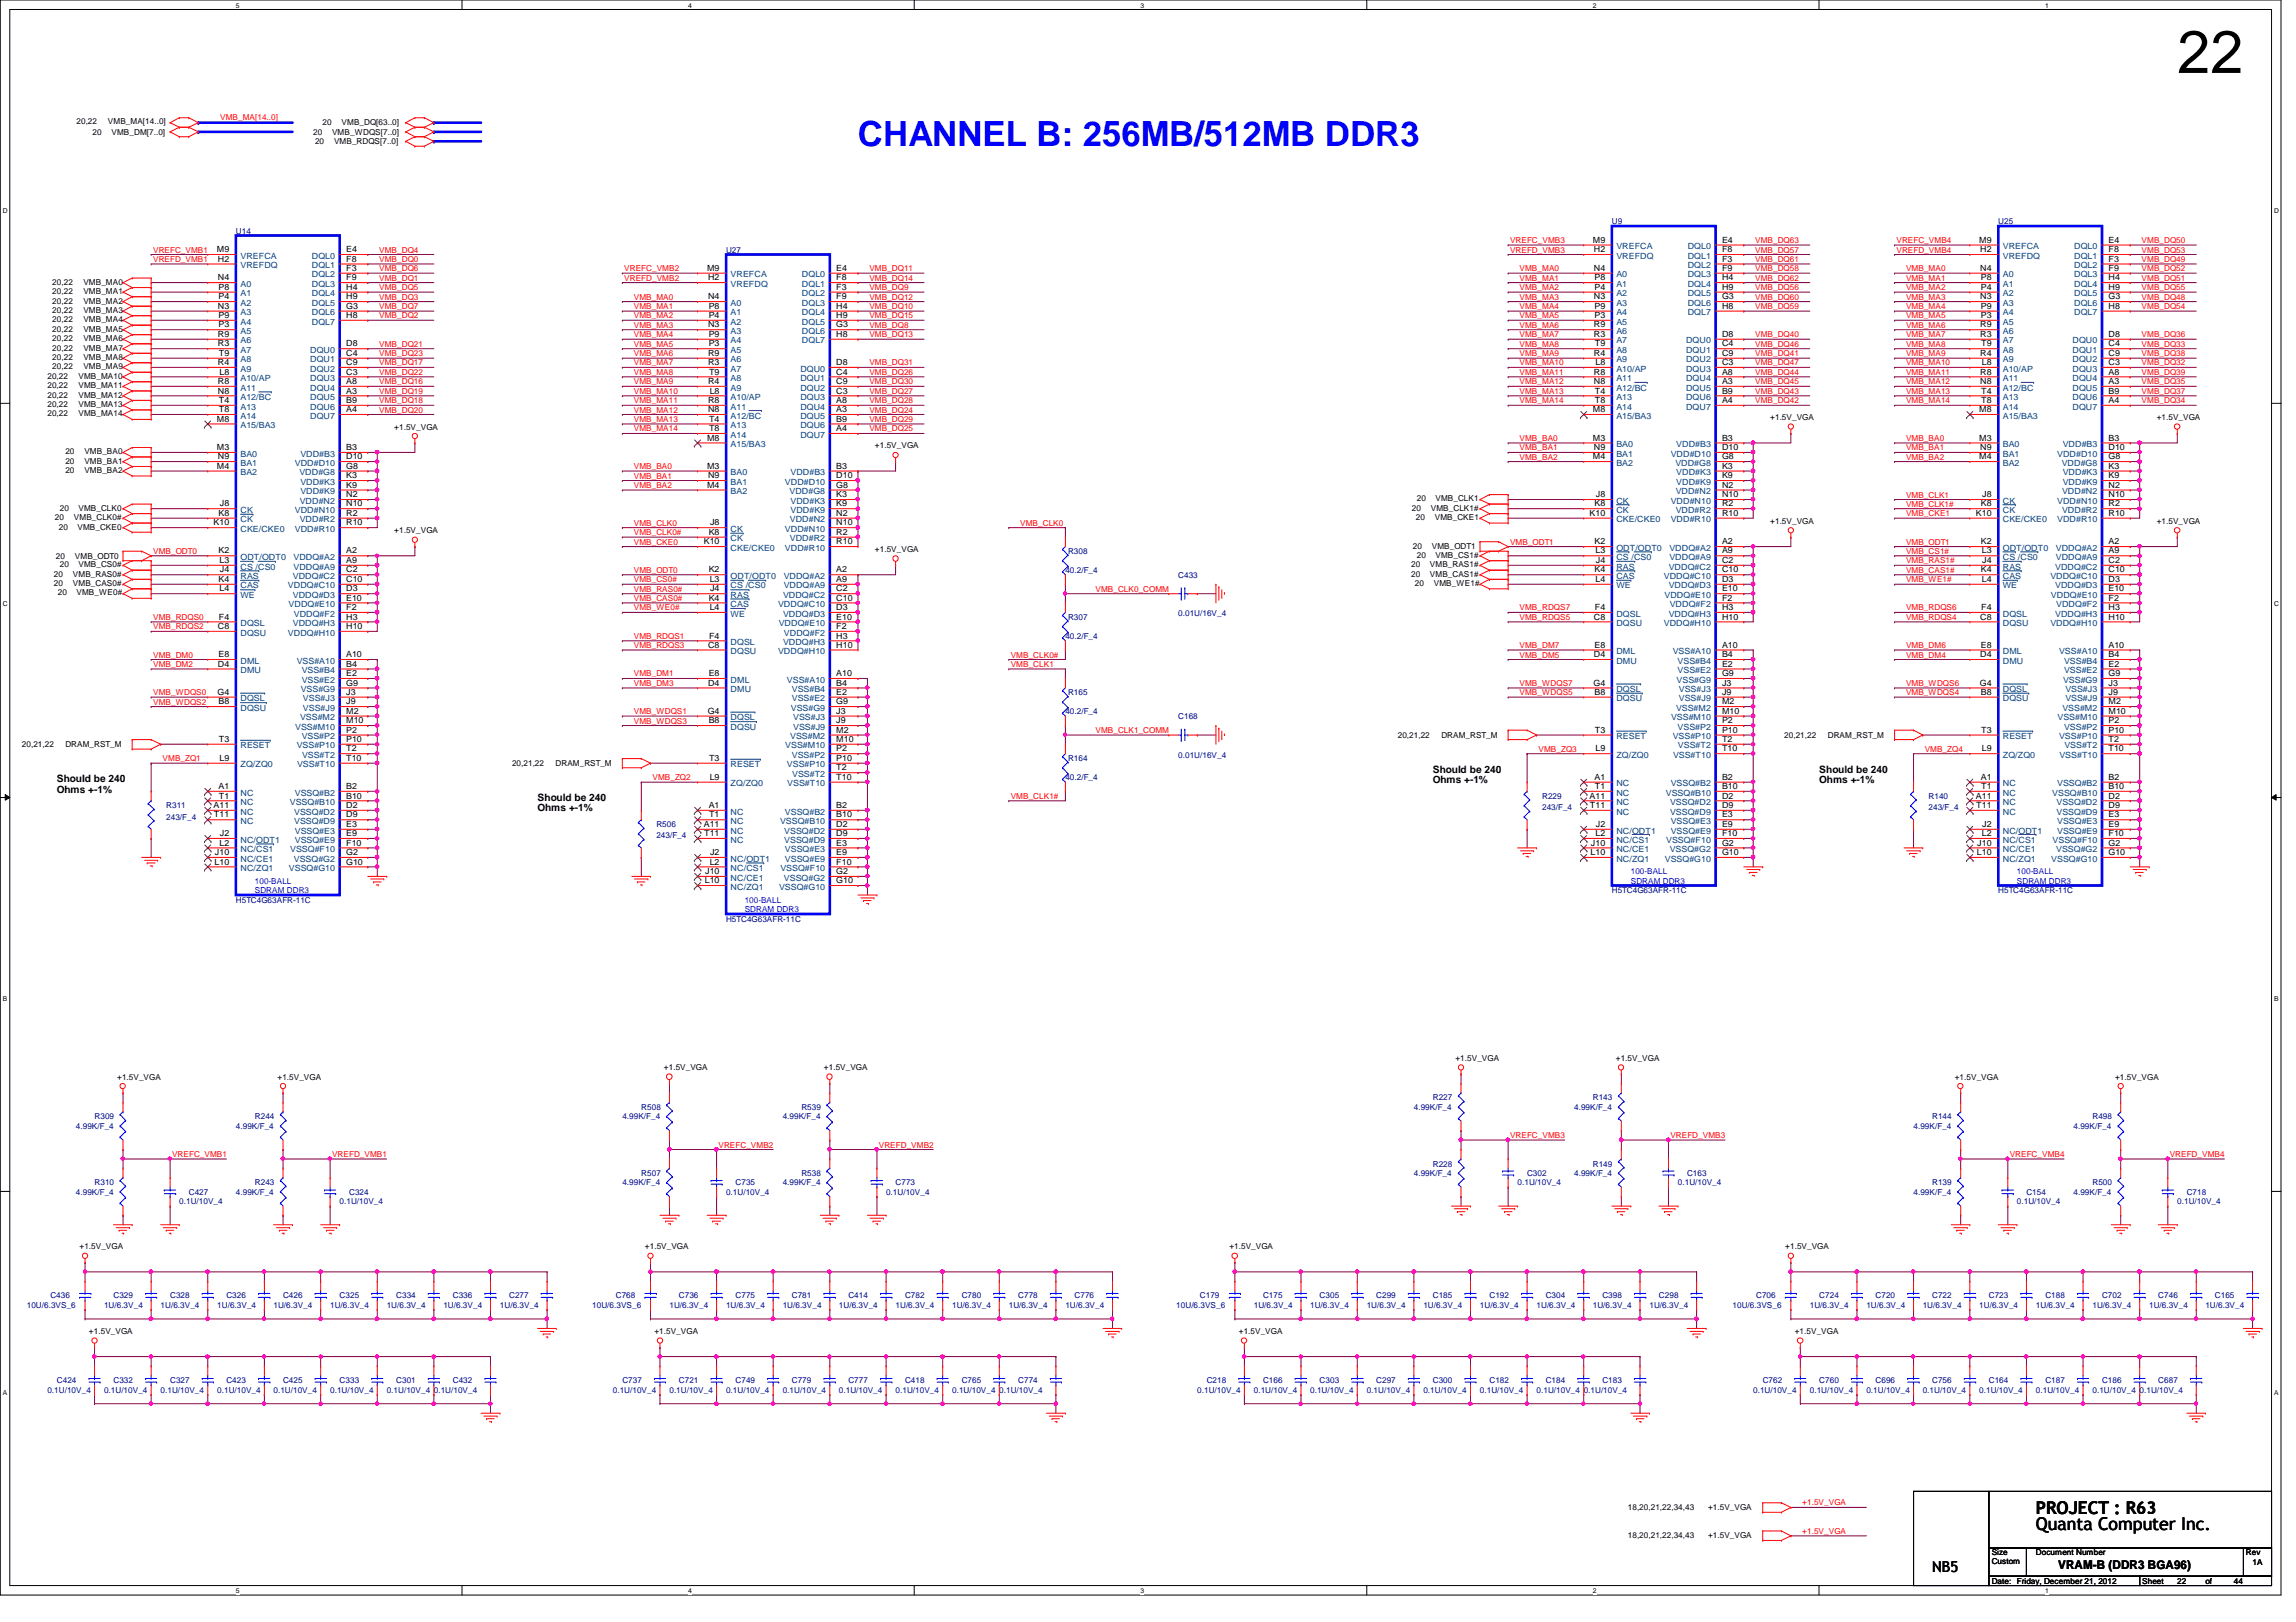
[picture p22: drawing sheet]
<svg xmlns="http://www.w3.org/2000/svg" width="297mm" height="210mm" viewBox="0 0 297 210" stroke-linecap="round" stroke-linejoin="round" font-family="sans-serif">
<defs><g id="words">
<text font-size="7.8" x="281.7" y="9.4">22</text>
<text font-size="4.5" fill="#00f" x="111" y="18.8">CHANNEL B: 256MB/512MB DDR3</text>
<g font-size="2.3">
<text x="263.4" y="195.9">PROJECT : R63</text>
<text x="263.4" y="198">Quanta Computer Inc.</text>
</g>
<text font-size="1.9" x="250" y="203.5">NB5</text>
<text font-size="1.6" x="266.3" y="203">VRAM-B (DDR3 BGA96)</text>
<g font-size="1.3">
<text x="7.4" y="101.2">Should be 240</text>
<text x="185.4" y="101.3">Ohms +-1%</text>
<text x="185.4" y="100">Should be 240</text>
<text x="235.4" y="101.3">Ohms +-1%</text>
<text x="235.4" y="100">Should be 240</text>
<text x="7.4" y="102.6">Ohms +-1%</text>
<text x="69.5" y="105">Ohms +-1%</text>
<text x="69.6" y="103.6">Should be 240</text>
</g>
<g font-size="1.1">
<text x="9.9" y="16.1">20,22</text>
<text x="12" y="17.4">20</text>
<text x="14" y="16.1">VMB_MA[14..0]</text>
<text x="14.4" y="17.4">VMB_DM[7..0]</text>
<text x="40.5" y="17.4">20</text>
<text x="41.7" y="16.2">20</text>
<text x="43" y="17.4">VMB_WDQS[7..0]</text>
<text x="44.2" y="16.2">VMB_DQ[63..0]</text>
<text x="40.8" y="18.7">20</text>
<text x="43.2" y="18.7">VMB_RDQS[7..0]</text>
<text x="28.1" y="32.6">M9</text>
<text x="28.2" y="33.9">H2</text>
<text x="44.8" y="32.6">E4</text>
<text x="44.8" y="33.9">F8</text>
<text x="44.8" y="35.1">F3</text>
<text x="91.5" y="35.1">M9</text>
<text x="108.2" y="35.1">E4</text>
<text x="206.1" y="31.4">M9</text>
<text x="206.2" y="35.1">N4</text>
<text x="206.2" y="32.6">H2</text>
<text x="222.8" y="31.4">E4</text>
<text x="222.8" y="32.6">F8</text>
<text x="222.8" y="33.9">F3</text>
<text x="222.8" y="35.1">F9</text>
<text x="256.1" y="31.4">M9</text>
<text x="256.2" y="35.1">N4</text>
<text x="256.2" y="32.6">H2</text>
<text x="272.8" y="31.4">E4</text>
<text x="272.8" y="32.6">F8</text>
<text x="272.8" y="33.9">F3</text>
<text x="272.8" y="35.1">F9</text>
<text x="6.8" y="38.1">20,22</text>
<text x="6.8" y="39.3">20,22</text>
<text x="6.8" y="40.5">20,22</text>
<text x="6.8" y="41.7">20,22</text>
<text x="6.8" y="36.8">20,22</text>
<text x="10.8" y="38.1">VMB_MA1</text>
<text x="10.8" y="39.3">VMB_MA2</text>
<text x="10.8" y="40.5">VMB_MA3</text>
<text x="10.8" y="41.7">VMB_MA4</text>
<text x="10.8" y="36.8">VMB_MA0</text>
<text x="28.2" y="40">N3</text>
<text x="28.2" y="36.3">N4</text>
<text x="28.3" y="38.7">P4</text>
<text x="28.3" y="41.1">P9</text>
<text x="28.3" y="37.5">P8</text>
<text x="44.8" y="36.3">F9</text>
<text x="44.8" y="37.5">H4</text>
<text x="44.8" y="38.7">H9</text>
<text x="44.8" y="40">G3</text>
<text x="44.8" y="41.1">H8</text>
<text x="91.6" y="38.7">N4</text>
<text x="91.6" y="36.3">H2</text>
<text x="91.7" y="41.1">P4</text>
<text x="91.7" y="40">P8</text>
<text x="108.2" y="36.3">F8</text>
<text x="108.2" y="37.5">F3</text>
<text x="108.2" y="38.7">F9</text>
<text x="108.2" y="40">H4</text>
<text x="108.2" y="41.1">H9</text>
<text x="206.2" y="38.7">N3</text>
<text x="206.3" y="37.5">P4</text>
<text x="206.3" y="40">P9</text>
<text x="206.3" y="41.1">P3</text>
<text x="206.3" y="36.3">P8</text>
<text x="222.8" y="36.3">H4</text>
<text x="222.8" y="37.5">H9</text>
<text x="222.8" y="38.7">G3</text>
<text x="222.8" y="40">H8</text>
<text x="256.2" y="38.7">N3</text>
<text x="256.3" y="37.5">P4</text>
<text x="256.3" y="40">P9</text>
<text x="256.3" y="41.1">P3</text>
<text x="256.3" y="36.3">P8</text>
<text x="272.8" y="36.3">H4</text>
<text x="272.8" y="37.5">H9</text>
<text x="272.8" y="38.7">G3</text>
<text x="272.8" y="40">H8</text>
<text x="6.8" y="42.9">20,22</text>
<text x="6.8" y="44.2">20,22</text>
<text x="6.8" y="45.4">20,22</text>
<text x="6.8" y="46.6">20,22</text>
<text x="6.8" y="47.8">20,22</text>
<text x="10.8" y="42.9">VMB_MA5</text>
<text x="10.8" y="44.2">VMB_MA6</text>
<text x="10.8" y="45.4">VMB_MA7</text>
<text x="10.8" y="46.6">VMB_MA8</text>
<text x="10.8" y="47.8">VMB_MA9</text>
<text x="28.2" y="43.6">R9</text>
<text x="28.2" y="44.8">R3</text>
<text x="28.2" y="47.2">R4</text>
<text x="28.3" y="42.4">P3</text>
<text x="28.3" y="46.1">T9</text>
<text x="44.8" y="46.1">C4</text>
<text x="44.8" y="47.2">C9</text>
<text x="44.8" y="44.8">D8</text>
<text x="91.6" y="42.4">N3</text>
<text x="91.6" y="46.1">R9</text>
<text x="91.6" y="47.2">R3</text>
<text x="91.7" y="43.6">P9</text>
<text x="91.7" y="44.8">P3</text>
<text x="108.2" y="47.2">D8</text>
<text x="108.2" y="42.4">G3</text>
<text x="108.2" y="43.6">H8</text>
<text x="206.2" y="42.4">R9</text>
<text x="206.2" y="43.6">R3</text>
<text x="206.2" y="46.1">R4</text>
<text x="206.3" y="44.8">T9</text>
<text x="206.4" y="47.2">L8</text>
<text x="222.8" y="44.8">C4</text>
<text x="222.8" y="46.1">C9</text>
<text x="222.8" y="47.2">C3</text>
<text x="222.8" y="43.6">D8</text>
<text x="256.2" y="42.4">R9</text>
<text x="256.2" y="43.6">R3</text>
<text x="256.2" y="46.1">R4</text>
<text x="256.3" y="44.8">T9</text>
<text x="256.4" y="47.2">L8</text>
<text x="272.8" y="44.8">C4</text>
<text x="272.8" y="46.1">C9</text>
<text x="272.8" y="47.2">C3</text>
<text x="272.8" y="43.6">D8</text>
<text x="6.1" y="49">20,22</text>
<text x="6.1" y="50.2">20,22</text>
<text x="6.1" y="51.5">20,22</text>
<text x="6.1" y="52.7">20,22</text>
<text x="6.1" y="53.9">20,22</text>
<text x="10.2" y="49">VMB_MA10</text>
<text x="10.2" y="50.2">VMB_MA11</text>
<text x="10.2" y="51.5">VMB_MA12</text>
<text x="10.2" y="52.7">VMB_MA13</text>
<text x="10.2" y="53.9">VMB_MA14</text>
<text x="28.2" y="49.7">R8</text>
<text x="28.2" y="50.9">N8</text>
<text x="28.3" y="52.2">T4</text>
<text x="28.3" y="53.3">T8</text>
<text x="28.4" y="48.5">L8</text>
<text x="44.8" y="48.5">C3</text>
<text x="44.8" y="49.7">A8</text>
<text x="44.8" y="50.9">A3</text>
<text x="44.8" y="52.2">B9</text>
<text x="44.8" y="53.3">A4</text>
<text x="91.6" y="49.7">R4</text>
<text x="91.6" y="52.2">R8</text>
<text x="91.6" y="53.3">N8</text>
<text x="91.7" y="48.5">T9</text>
<text x="91.8" y="50.9">L8</text>
<text x="108.2" y="48.5">C4</text>
<text x="108.2" y="49.7">C9</text>
<text x="108.2" y="50.9">C3</text>
<text x="108.2" y="52.2">A8</text>
<text x="108.2" y="53.3">A3</text>
<text x="206.1" y="53.3">M8</text>
<text x="206.2" y="48.5">R8</text>
<text x="206.2" y="49.7">N8</text>
<text x="206.3" y="50.9">T4</text>
<text x="206.3" y="52.2">T8</text>
<text x="222.8" y="48.5">A8</text>
<text x="222.8" y="49.7">A3</text>
<text x="222.8" y="50.9">B9</text>
<text x="222.8" y="52.2">A4</text>
<text x="256.1" y="53.3">M8</text>
<text x="256.2" y="48.5">R8</text>
<text x="256.2" y="49.7">N8</text>
<text x="256.3" y="50.9">T4</text>
<text x="256.3" y="52.2">T8</text>
<text x="272.8" y="48.5">A8</text>
<text x="272.8" y="49.7">A3</text>
<text x="272.8" y="50.9">B9</text>
<text x="272.8" y="52.2">A4</text>
<text x="8.5" y="60">20</text>
<text x="8.5" y="58.8">20</text>
<text x="10.9" y="60">VMB_BA1</text>
<text x="10.9" y="58.8">VMB_BA0</text>
<text x="28.1" y="58.3">M3</text>
<text x="28.1" y="54.6">M8</text>
<text x="28.2" y="59.4">N9</text>
<text x="44.8" y="58.3">B3</text>
<text x="44.8" y="59.4">D10</text>
<text x="51" y="55.6">+1.5V_VGA</text>
<text x="91.5" y="57">M8</text>
<text x="91.7" y="54.6">T4</text>
<text x="91.7" y="55.8">T8</text>
<text x="108.2" y="54.6">B9</text>
<text x="108.2" y="55.8">A4</text>
<text x="113.2" y="58">+1.5V_VGA</text>
<text x="206.1" y="57">M3</text>
<text x="206.1" y="59.4">M4</text>
<text x="206.2" y="58.3">N9</text>
<text x="222.8" y="58.3">D10</text>
<text x="222.8" y="59.4">G8</text>
<text x="222.8" y="57">B3</text>
<text x="229" y="54.4">+1.5V_VGA</text>
<text x="256.1" y="57">M3</text>
<text x="256.1" y="59.4">M4</text>
<text x="256.2" y="58.3">N9</text>
<text x="272.8" y="57">B3</text>
<text x="272.8" y="58.3">D10</text>
<text x="272.8" y="59.4">G8</text>
<text x="279" y="54.4">+1.5V_VGA</text>
<text x="8.5" y="61.2">20</text>
<text x="10.9" y="61.2">VMB_BA2</text>
<text x="28.1" y="60.7">M4</text>
<text x="28.4" y="65.5">J8</text>
<text x="44.8" y="61.9">K3</text>
<text x="44.8" y="63.1">K9</text>
<text x="44.8" y="65.5">N10</text>
<text x="44.8" y="60.7">G8</text>
<text x="44.8" y="64.3">N2</text>
<text x="91.5" y="60.7">M3</text>
<text x="91.5" y="63.1">M4</text>
<text x="91.6" y="61.9">N9</text>
<text x="108.2" y="61.9">D10</text>
<text x="108.2" y="63.1">G8</text>
<text x="108.2" y="60.7">B3</text>
<text x="108.2" y="64.3">K3</text>
<text x="108.2" y="65.5">K9</text>
<text x="183.3" y="64.9">20</text>
<text x="185.7" y="64.9">VMB_CLK1</text>
<text x="206.3" y="65.5">K8</text>
<text x="206.4" y="64.3">J8</text>
<text x="222.8" y="63.1">N2</text>
<text x="222.8" y="64.3">N10</text>
<text x="222.8" y="65.5">R2</text>
<text x="222.8" y="60.7">K3</text>
<text x="222.8" y="61.9">K9</text>
<text x="256.3" y="65.5">K8</text>
<text x="256.4" y="64.3">J8</text>
<text x="272.8" y="63.1">N2</text>
<text x="272.8" y="65.5">R2</text>
<text x="272.8" y="60.7">K3</text>
<text x="272.8" y="61.9">K9</text>
<text x="272.8" y="64.3">N10</text>
<text x="7.1" y="67.3">20</text>
<text x="7.6" y="68.5">20</text>
<text x="7.7" y="66.1">20</text>
<text x="9.6" y="67.3">VMB_CLK0#</text>
<text x="10" y="68.5">VMB_CKE0</text>
<text x="10.2" y="66.1">VMB_CLK0</text>
<text x="27.6" y="68">K10</text>
<text x="28.3" y="71.6">K2</text>
<text x="28.3" y="66.8">K8</text>
<text x="44.8" y="68">R10</text>
<text x="44.8" y="71.6">A2</text>
<text x="44.8" y="66.8">R2</text>
<text x="51" y="69">+1.5V_VGA</text>
<text x="91.1" y="70.4">K10</text>
<text x="91.7" y="69.2">K8</text>
<text x="91.9" y="68">J8</text>
<text x="108.2" y="68">N10</text>
<text x="108.2" y="70.4">R10</text>
<text x="108.2" y="66.8">N2</text>
<text x="108.2" y="69.2">R2</text>
<text x="113.2" y="71.5">+1.5V_VGA</text>
<text x="182.7" y="66.1">20</text>
<text x="182.8" y="71.1">20</text>
<text x="183.2" y="67.3">20</text>
<text x="185.1" y="66.1">VMB_CLK1#</text>
<text x="185.2" y="71.1">VMB_ODT1</text>
<text x="185.6" y="67.3">VMB_CKE1</text>
<text x="205.6" y="66.8">K10</text>
<text x="206.3" y="70.4">K2</text>
<text x="206.4" y="71.6">L3</text>
<text x="222.8" y="66.8">R10</text>
<text x="222.8" y="70.4">A2</text>
<text x="222.8" y="71.6">A9</text>
<text x="229" y="67.8">+1.5V_VGA</text>
<text x="255.6" y="66.8">K10</text>
<text x="256.3" y="70.4">K2</text>
<text x="256.4" y="71.6">L3</text>
<text x="272.8" y="66.8">R10</text>
<text x="272.8" y="70.4">A2</text>
<text x="272.8" y="71.6">A9</text>
<text x="279" y="67.8">+1.5V_VGA</text>
<text x="7" y="75.9">20</text>
<text x="7" y="74.6">20</text>
<text x="7.2" y="72.3">20</text>
<text x="7.5" y="77">20</text>
<text x="7.7" y="73.4">20</text>
<text x="9.4" y="75.9">VMB_CAS0#</text>
<text x="9.4" y="74.6">VMB_RAS0#</text>
<text x="9.7" y="72.3">VMB_ODT0</text>
<text x="9.9" y="77">VMB_WE0#</text>
<text x="10.2" y="73.4">VMB_CS0#</text>
<text x="28.3" y="75.3">K4</text>
<text x="28.4" y="76.5">L4</text>
<text x="28.4" y="72.9">L3</text>
<text x="28.4" y="74.1">J4</text>
<text x="44.8" y="74.1">C2</text>
<text x="44.8" y="76.5">D3</text>
<text x="44.8" y="77.7">E10</text>
<text x="44.8" y="75.3">C10</text>
<text x="44.8" y="72.9">A9</text>
<text x="91.7" y="74.1">K2</text>
<text x="91.7" y="77.7">K4</text>
<text x="91.8" y="75.3">L3</text>
<text x="91.9" y="76.5">J4</text>
<text x="108.2" y="74.1">A2</text>
<text x="108.2" y="75.3">A9</text>
<text x="108.2" y="76.5">C2</text>
<text x="108.2" y="77.7">C10</text>
<text x="182.6" y="74.6">20</text>
<text x="182.6" y="73.4">20</text>
<text x="183" y="75.9">20</text>
<text x="183.3" y="72.2">20</text>
<text x="185" y="74.6">VMB_CAS1#</text>
<text x="185" y="73.4">VMB_RAS1#</text>
<text x="185.5" y="75.9">VMB_WE1#</text>
<text x="185.7" y="72.2">VMB_CS1#</text>
<text x="206.3" y="74.1">K4</text>
<text x="206.4" y="75.3">L4</text>
<text x="206.5" y="72.9">J4</text>
<text x="222.8" y="76.5">E10</text>
<text x="222.8" y="77.7">F2</text>
<text x="222.8" y="72.9">C2</text>
<text x="222.8" y="74.1">C10</text>
<text x="222.8" y="75.3">D3</text>
<text x="256.3" y="74.1">K4</text>
<text x="256.4" y="75.3">L4</text>
<text x="256.5" y="72.9">J4</text>
<text x="272.8" y="76.5">E10</text>
<text x="272.8" y="77.7">F2</text>
<text x="272.8" y="72.9">C2</text>
<text x="272.8" y="74.1">C10</text>
<text x="272.8" y="75.3">D3</text>
<text x="28.2" y="81.4">C8</text>
<text x="28.3" y="80.2">F4</text>
<text x="44.8" y="80.2">H3</text>
<text x="44.8" y="79">F2</text>
<text x="44.8" y="81.4">H10</text>
<text x="91.6" y="83.8">C8</text>
<text x="91.7" y="82.6">F4</text>
<text x="91.8" y="79">L4</text>
<text x="108.2" y="80.2">E10</text>
<text x="108.2" y="81.4">F2</text>
<text x="108.2" y="82.6">H3</text>
<text x="108.2" y="79">D3</text>
<text x="108.2" y="83.8">H10</text>
<text x="206.2" y="80.2">C8</text>
<text x="206.3" y="83.8">E8</text>
<text x="206.3" y="79">F4</text>
<text x="222.8" y="83.8">A10</text>
<text x="222.8" y="79">H3</text>
<text x="222.8" y="80.2">H10</text>
<text x="256.2" y="80.2">C8</text>
<text x="256.3" y="83.8">E8</text>
<text x="256.3" y="79">F4</text>
<text x="272.8" y="83.8">A10</text>
<text x="272.8" y="79">H3</text>
<text x="272.8" y="80.2">H10</text>
<text x="28.1" y="89.9">G4</text>
<text x="28.2" y="86.3">D4</text>
<text x="28.3" y="85">E8</text>
<text x="44.8" y="87.5">E2</text>
<text x="44.8" y="86.3">B4</text>
<text x="44.8" y="89.9">J3</text>
<text x="44.8" y="85">A10</text>
<text x="44.8" y="88.7">G9</text>
<text x="91.6" y="88.7">D4</text>
<text x="91.7" y="87.5">E8</text>
<text x="108.2" y="89.9">E2</text>
<text x="108.2" y="88.7">B4</text>
<text x="108.2" y="87.5">A10</text>
<text x="206.2" y="88.7">G4</text>
<text x="206.2" y="85">D4</text>
<text x="206.3" y="89.9">B8</text>
<text x="222.8" y="88.7">J3</text>
<text x="222.8" y="89.9">J9</text>
<text x="222.8" y="86.3">E2</text>
<text x="222.8" y="85">B4</text>
<text x="222.8" y="87.5">G9</text>
<text x="256.2" y="88.7">G4</text>
<text x="256.2" y="85">D4</text>
<text x="256.3" y="89.9">B8</text>
<text x="272.8" y="88.7">J3</text>
<text x="272.8" y="89.9">J9</text>
<text x="272.8" y="86.3">E2</text>
<text x="272.8" y="85">B4</text>
<text x="272.8" y="87.5">G9</text>
<text x="28.3" y="91.1">B8</text>
<text x="44.8" y="91.1">J9</text>
<text x="44.8" y="92.4">M2</text>
<text x="44.8" y="94.8">P2</text>
<text x="44.8" y="93.6">M10</text>
<text x="91.6" y="92.4">G4</text>
<text x="91.7" y="93.6">B8</text>
<text x="108.2" y="91.1">G9</text>
<text x="108.2" y="92.4">J3</text>
<text x="108.2" y="93.6">J9</text>
<text x="108.2" y="94.8">M2</text>
<text x="180.8" y="95.5">20,21,22</text>
<text x="186.5" y="95.5">DRAM_RST_M</text>
<text x="206.3" y="94.8">T3</text>
<text x="222.8" y="92.4">M10</text>
<text x="222.8" y="91.1">M2</text>
<text x="222.8" y="93.6">P2</text>
<text x="222.8" y="94.8">P10</text>
<text x="230.8" y="95.5">20,21,22</text>
<text x="236.5" y="95.5">DRAM_RST_M</text>
<text x="256.3" y="94.8">T3</text>
<text x="272.8" y="91.1">M2</text>
<text x="272.8" y="93.6">P2</text>
<text x="272.8" y="94.8">P10</text>
<text x="272.8" y="92.4">M10</text>
<text x="2.8" y="96.7">20,21,22</text>
<text x="8.5" y="96.7">DRAM_RST_M</text>
<text x="28.3" y="96">T3</text>
<text x="28.4" y="98.5">L9</text>
<text x="44.8" y="97.2">T2</text>
<text x="44.8" y="98.5">T10</text>
<text x="44.8" y="96">P10</text>
<text x="66.2" y="99.1">20,21,22</text>
<text x="71.9" y="99.1">DRAM_RST_M</text>
<text x="91.7" y="98.5">T3</text>
<text x="91.8" y="100.9">L9</text>
<text x="108.2" y="99.7">T2</text>
<text x="108.2" y="96">M10</text>
<text x="108.2" y="97.2">P2</text>
<text x="108.2" y="100.9">T10</text>
<text x="108.2" y="98.5">P10</text>
<text x="206.3" y="100.9">A1</text>
<text x="206.4" y="97.2">L9</text>
<text x="222.8" y="100.9">B2</text>
<text x="222.8" y="96">T2</text>
<text x="222.8" y="97.2">T10</text>
<text x="256.3" y="100.9">A1</text>
<text x="256.4" y="97.2">L9</text>
<text x="272.8" y="96">T2</text>
<text x="272.8" y="100.9">B2</text>
<text x="272.8" y="97.2">T10</text>
<text x="27.6" y="104.6">A11</text>
<text x="27.7" y="105.8">T11</text>
<text x="28.3" y="102.1">A1</text>
<text x="28.3" y="103.3">T1</text>
<text x="44.8" y="102.1">B2</text>
<text x="44.8" y="103.3">B10</text>
<text x="44.8" y="107">E3</text>
<text x="44.8" y="104.6">D2</text>
<text x="44.8" y="105.8">D9</text>
<text x="91.1" y="107">A11</text>
<text x="91.7" y="104.6">A1</text>
<text x="91.7" y="105.8">T1</text>
<text x="108.2" y="104.6">B2</text>
<text x="108.2" y="105.8">B10</text>
<text x="108.2" y="107">D2</text>
<text x="205.6" y="103.3">A11</text>
<text x="205.7" y="104.6">T11</text>
<text x="206.3" y="102.1">T1</text>
<text x="206.4" y="107">J2</text>
<text x="222.8" y="103.3">D2</text>
<text x="222.8" y="102.1">B10</text>
<text x="222.8" y="104.6">D9</text>
<text x="222.8" y="105.8">E3</text>
<text x="222.8" y="107">E9</text>
<text x="255.6" y="103.3">A11</text>
<text x="255.7" y="104.6">T11</text>
<text x="256.3" y="102.1">T1</text>
<text x="256.4" y="107">J2</text>
<text x="272.8" y="103.3">D2</text>
<text x="272.8" y="102.1">B10</text>
<text x="272.8" y="104.6">D9</text>
<text x="272.8" y="105.8">E3</text>
<text x="272.8" y="107">E9</text>
<text x="27.8" y="111.9">L10</text>
<text x="27.8" y="110.7">J10</text>
<text x="28.4" y="109.4">L2</text>
<text x="28.4" y="108.2">J2</text>
<text x="44.8" y="109.4">F10</text>
<text x="44.8" y="111.9">G10</text>
<text x="44.8" y="108.2">E9</text>
<text x="44.8" y="110.7">G2</text>
<text x="91.1" y="108.2">T11</text>
<text x="91.2" y="113.1">J10</text>
<text x="91.8" y="111.9">L2</text>
<text x="91.9" y="110.7">J2</text>
<text x="108.2" y="109.4">E3</text>
<text x="108.2" y="110.7">E9</text>
<text x="108.2" y="111.9">F10</text>
<text x="108.2" y="113.1">G2</text>
<text x="108.2" y="108.2">D9</text>
<text x="205.8" y="110.7">L10</text>
<text x="205.8" y="109.4">J10</text>
<text x="206.4" y="108.2">L2</text>
<text x="222.8" y="108.2">F10</text>
<text x="222.8" y="109.4">G2</text>
<text x="222.8" y="110.7">G10</text>
<text x="255.8" y="110.7">L10</text>
<text x="255.8" y="109.4">J10</text>
<text x="256.4" y="108.2">L2</text>
<text x="272.8" y="109.4">G2</text>
<text x="272.8" y="110.7">G10</text>
<text x="272.8" y="108.2">F10</text>
<text x="91.2" y="114.3">L10</text>
<text x="108.2" y="114.3">G10</text>
<text x="188.3" y="137.3">+1.5V_VGA</text>
<text x="209" y="137.3">+1.5V_VGA</text>
<text x="15.2" y="139.7">+1.5V_VGA</text>
<text x="35.9" y="139.7">+1.5V_VGA</text>
<text x="85.9" y="138.5">+1.5V_VGA</text>
<text x="106.6" y="138.5">+1.5V_VGA</text>
<text x="252.9" y="139.7">+1.5V_VGA</text>
<text x="273.6" y="139.7">+1.5V_VGA</text>
<text x="10.3" y="161.7">+1.5V_VGA</text>
<text x="83.4" y="161.7">+1.5V_VGA</text>
<text x="159" y="161.7">+1.5V_VGA</text>
<text x="231" y="161.7">+1.5V_VGA</text>
<text x="11.5" y="172.6">+1.5V_VGA</text>
<text x="84.7" y="172.6">+1.5V_VGA</text>
<text x="160.3" y="172.6">+1.5V_VGA</text>
<text x="232.2" y="172.6">+1.5V_VGA</text>
<text x="210.6" y="195.5">18,20,21,22,34,43</text>
<text x="221" y="195.5">+1.5V_VGA</text>
<text x="210.6" y="199.1">18,20,21,22,34,43</text>
<text x="221" y="199.1">+1.5V_VGA</text>
<text x="257.7" y="201.3">Size</text>
<text x="257.7" y="202.4">Custom</text>
<text x="263.4" y="201.3">Document Number</text>
<text x="290.6" y="201.3">Rev</text>
<text x="291.4" y="202.5">1A</text>
<text x="257.7" y="204.9">Date: Friday, December 21, 2012</text>
<text x="277.1" y="204.9">Sheet</text>
<text x="281.7" y="204.9">22</text>
<text x="285.3" y="204.9">of</text>
<text x="289" y="204.9">44</text>
</g>
<g font-size="1.1" fill="#f00">
<text x="28.5" y="15.5">VMB_MA[14..0]</text>
<text x="19.8" y="32.7">VREFC_VMB1</text>
<text x="19.8" y="33.9">VREFD_VMB1</text>
<text x="49.1" y="32.7">VMB_DQ4</text>
<text x="49.1" y="35.1">VMB_DQ6</text>
<text x="49.1" y="33.9">VMB_DQ0</text>
<text x="80.8" y="35.1">VREFC_VMB2</text>
<text x="112.5" y="35.1">VMB_DQ11</text>
<text x="195.4" y="31.5">VREFC_VMB3</text>
<text x="195.4" y="32.7">VREFD_VMB3</text>
<text x="196.6" y="35.1">VMB_MA0</text>
<text x="227.1" y="35.1">VMB_DQ58</text>
<text x="227.1" y="32.7">VMB_DQ57</text>
<text x="227.1" y="33.9">VMB_DQ61</text>
<text x="227.1" y="31.5">VMB_DQ63</text>
<text x="245.4" y="31.5">VREFC_VMB4</text>
<text x="245.4" y="32.7">VREFD_VMB4</text>
<text x="246.6" y="35.1">VMB_MA0</text>
<text x="277.1" y="33.9">VMB_DQ49</text>
<text x="277.1" y="32.7">VMB_DQ53</text>
<text x="277.1" y="31.5">VMB_DQ50</text>
<text x="277.1" y="35.1">VMB_DQ52</text>
<text x="49.1" y="36.3">VMB_DQ1</text>
<text x="49.1" y="40">VMB_DQ7</text>
<text x="49.1" y="38.8">VMB_DQ3</text>
<text x="49.1" y="37.5">VMB_DQ5</text>
<text x="49.1" y="41.2">VMB_DQ2</text>
<text x="80.8" y="36.3">VREFD_VMB2</text>
<text x="82" y="40">VMB_MA1</text>
<text x="82" y="41.2">VMB_MA2</text>
<text x="82" y="38.8">VMB_MA0</text>
<text x="112.5" y="41.2">VMB_DQ15</text>
<text x="112.5" y="38.8">VMB_DQ12</text>
<text x="112.5" y="37.5">VMB_DQ9</text>
<text x="112.5" y="36.3">VMB_DQ14</text>
<text x="112.5" y="40">VMB_DQ10</text>
<text x="196.6" y="38.8">VMB_MA3</text>
<text x="196.6" y="40">VMB_MA4</text>
<text x="196.6" y="41.2">VMB_MA5</text>
<text x="196.6" y="36.3">VMB_MA1</text>
<text x="196.6" y="37.5">VMB_MA2</text>
<text x="227.1" y="37.5">VMB_DQ56</text>
<text x="227.1" y="38.8">VMB_DQ60</text>
<text x="227.1" y="40">VMB_DQ59</text>
<text x="227.1" y="36.3">VMB_DQ62</text>
<text x="246.6" y="38.8">VMB_MA3</text>
<text x="246.6" y="40">VMB_MA4</text>
<text x="246.6" y="41.2">VMB_MA5</text>
<text x="246.6" y="36.3">VMB_MA1</text>
<text x="246.6" y="37.5">VMB_MA2</text>
<text x="277.1" y="40">VMB_DQ54</text>
<text x="277.1" y="36.3">VMB_DQ51</text>
<text x="277.1" y="38.8">VMB_DQ48</text>
<text x="277.1" y="37.5">VMB_DQ55</text>
<text x="49.1" y="46.1">VMB_DQ23</text>
<text x="49.1" y="47.3">VMB_DQ17</text>
<text x="49.1" y="44.9">VMB_DQ21</text>
<text x="82" y="47.3">VMB_MA7</text>
<text x="82" y="46.1">VMB_MA6</text>
<text x="82" y="42.4">VMB_MA3</text>
<text x="82" y="43.6">VMB_MA4</text>
<text x="82" y="44.9">VMB_MA5</text>
<text x="112.5" y="47.3">VMB_DQ31</text>
<text x="112.5" y="42.4">VMB_DQ8</text>
<text x="112.5" y="43.6">VMB_DQ13</text>
<text x="196.6" y="46.1">VMB_MA9</text>
<text x="196.6" y="47.3">VMB_MA10</text>
<text x="196.6" y="44.9">VMB_MA8</text>
<text x="196.6" y="43.6">VMB_MA7</text>
<text x="196.6" y="42.4">VMB_MA6</text>
<text x="227.1" y="46.1">VMB_DQ41</text>
<text x="227.1" y="44.9">VMB_DQ46</text>
<text x="227.1" y="43.6">VMB_DQ40</text>
<text x="227.1" y="47.3">VMB_DQ47</text>
<text x="246.6" y="46.1">VMB_MA9</text>
<text x="246.6" y="47.3">VMB_MA10</text>
<text x="246.6" y="44.9">VMB_MA8</text>
<text x="246.6" y="43.6">VMB_MA7</text>
<text x="246.6" y="42.4">VMB_MA6</text>
<text x="277.1" y="44.9">VMB_DQ33</text>
<text x="277.1" y="43.6">VMB_DQ36</text>
<text x="277.1" y="46.1">VMB_DQ38</text>
<text x="277.1" y="47.3">VMB_DQ32</text>
<text x="49.1" y="52.2">VMB_DQ18</text>
<text x="49.1" y="53.4">VMB_DQ20</text>
<text x="49.1" y="48.5">VMB_DQ22</text>
<text x="49.1" y="51">VMB_DQ19</text>
<text x="49.1" y="49.7">VMB_DQ16</text>
<text x="82" y="52.2">VMB_MA11</text>
<text x="82" y="49.7">VMB_MA9</text>
<text x="82" y="51">VMB_MA10</text>
<text x="82" y="48.5">VMB_MA8</text>
<text x="82" y="53.4">VMB_MA12</text>
<text x="112.5" y="48.5">VMB_DQ26</text>
<text x="112.5" y="52.2">VMB_DQ28</text>
<text x="112.5" y="49.7">VMB_DQ30</text>
<text x="112.5" y="51">VMB_DQ27</text>
<text x="112.5" y="53.4">VMB_DQ24</text>
<text x="196.6" y="48.5">VMB_MA11</text>
<text x="196.6" y="49.7">VMB_MA12</text>
<text x="196.6" y="51">VMB_MA13</text>
<text x="196.6" y="52.2">VMB_MA14</text>
<text x="227.1" y="51">VMB_DQ43</text>
<text x="227.1" y="49.7">VMB_DQ45</text>
<text x="227.1" y="52.2">VMB_DQ42</text>
<text x="227.1" y="48.5">VMB_DQ44</text>
<text x="246.6" y="48.5">VMB_MA11</text>
<text x="246.6" y="49.7">VMB_MA12</text>
<text x="246.6" y="51">VMB_MA13</text>
<text x="246.6" y="52.2">VMB_MA14</text>
<text x="277.1" y="51">VMB_DQ37</text>
<text x="277.1" y="49.7">VMB_DQ35</text>
<text x="277.1" y="48.5">VMB_DQ39</text>
<text x="277.1" y="52.2">VMB_DQ34</text>
<text x="82" y="54.6">VMB_MA13</text>
<text x="82" y="55.8">VMB_MA14</text>
<text x="112.5" y="55.8">VMB_DQ25</text>
<text x="112.5" y="54.6">VMB_DQ29</text>
<text x="196.6" y="57.1">VMB_BA0</text>
<text x="196.6" y="58.3">VMB_BA1</text>
<text x="196.6" y="59.5">VMB_BA2</text>
<text x="246.6" y="57.1">VMB_BA0</text>
<text x="246.6" y="58.3">VMB_BA1</text>
<text x="246.6" y="59.5">VMB_BA2</text>
<text x="82" y="60.7">VMB_BA0</text>
<text x="82" y="61.9">VMB_BA1</text>
<text x="82" y="63.2">VMB_BA2</text>
<text x="246.6" y="64.4">VMB_CLK1</text>
<text x="246.6" y="65.6">VMB_CLK1#</text>
<text x="19.8" y="71.7">VMB_ODT0</text>
<text x="82" y="70.5">VMB_CKE0</text>
<text x="82" y="68">VMB_CLK0</text>
<text x="82" y="69.3">VMB_CLK0#</text>
<text x="132" y="68">VMB_CLK0</text>
<text x="195.4" y="70.5">VMB_ODT1</text>
<text x="246.6" y="70.5">VMB_ODT1</text>
<text x="246.6" y="66.8">VMB_CKE1</text>
<text x="246.6" y="71.7">VMB_CS1#</text>
<text x="82" y="77.8">VMB_CAS0#</text>
<text x="82" y="76.6">VMB_RAS0#</text>
<text x="82" y="74.1">VMB_ODT0</text>
<text x="82" y="75.4">VMB_CS0#</text>
<text x="141.7" y="76.6">VMB_CLK0_COMM</text>
<text x="246.6" y="75.4">VMB_WE1#</text>
<text x="246.6" y="74.1">VMB_CAS1#</text>
<text x="246.6" y="72.9">VMB_RAS1#</text>
<text x="19.8" y="81.4">VMB_RDQS2</text>
<text x="19.8" y="80.2">VMB_RDQS0</text>
<text x="82" y="83.9">VMB_RDQS3</text>
<text x="82" y="82.7">VMB_RDQS1</text>
<text x="82" y="79">VMB_WE0#</text>
<text x="196.6" y="80.2">VMB_RDQS5</text>
<text x="196.6" y="79">VMB_RDQS7</text>
<text x="196.6" y="83.9">VMB_DM7</text>
<text x="246.6" y="83.9">VMB_DM6</text>
<text x="246.6" y="79">VMB_RDQS6</text>
<text x="246.6" y="80.2">VMB_RDQS4</text>
<text x="19.8" y="90">VMB_WDQS0</text>
<text x="19.8" y="85.1">VMB_DM0</text>
<text x="19.8" y="86.3">VMB_DM2</text>
<text x="82" y="88.8">VMB_DM3</text>
<text x="82" y="87.5">VMB_DM1</text>
<text x="130.8" y="86.3">VMB_CLK1</text>
<text x="130.8" y="85.1">VMB_CLK0#</text>
<text x="196.6" y="85.1">VMB_DM5</text>
<text x="196.6" y="90">VMB_WDQS5</text>
<text x="196.6" y="88.8">VMB_WDQS7</text>
<text x="246.6" y="88.8">VMB_WDQS6</text>
<text x="246.6" y="85.1">VMB_DM4</text>
<text x="246.6" y="90">VMB_WDQS4</text>
<text x="19.8" y="91.2">VMB_WDQS2</text>
<text x="82" y="93.6">VMB_WDQS3</text>
<text x="82" y="92.4">VMB_WDQS1</text>
<text x="141.7" y="94.9">VMB_CLK1_COMM</text>
<text x="21" y="98.5">VMB_ZQ1</text>
<text x="84.4" y="101">VMB_ZQ2</text>
<text x="199" y="97.3">VMB_ZQ3</text>
<text x="249" y="97.3">VMB_ZQ4</text>
<text x="130.8" y="103.4">VMB_CLK1#</text>
<text x="22.3" y="149.7">VREFC_VMB1</text>
<text x="43" y="149.7">VREFD_VMB1</text>
<text x="93" y="148.5">VREFC_VMB2</text>
<text x="113.7" y="148.5">VREFD_VMB2</text>
<text x="195.4" y="147.3">VREFC_VMB3</text>
<text x="216.1" y="147.3">VREFD_VMB3</text>
<text x="260" y="149.7">VREFC_VMB4</text>
<text x="280.7" y="149.7">VREFD_VMB4</text>
<text x="233.2" y="194.8">+1.5V_VGA</text>
<text x="233.2" y="198.5">+1.5V_VGA</text>
</g>
<g font-size="1.1" fill="#000080">
<text x="208.5" y="29">U9</text>
<text x="258.5" y="29">U25</text>
<text x="30.5" y="30.2">U14</text>
<text x="93.9" y="32.7">U27</text>
<text x="138.2" y="71.7">R308</text>
<text x="137.8" y="74.1">40.2/F_4</text>
<text x="152.4" y="74.8">C433</text>
<text x="137.8" y="82.7">40.2/F_4</text>
<text x="138.2" y="80.2">R307</text>
<text x="152.4" y="79.8">0.01U/16V_4</text>
<text x="137.8" y="92.4">40.2/F_4</text>
<text x="138.2" y="90">R165</text>
<text x="152.4" y="93">C168</text>
<text x="137.8" y="101">40.2/F_4</text>
<text x="138.2" y="98.5">R164</text>
<text x="152.4" y="98">0.01U/16V_4</text>
<text x="21.5" y="106.1">243/F_4</text>
<text x="21.5" y="104.6">R311</text>
<text x="84.9" y="107.1">R506</text>
<text x="199.5" y="104.9">243/F_4</text>
<text x="199.5" y="103.4">R229</text>
<text x="249.5" y="104.9">243/F_4</text>
<text x="249.5" y="103.4">R140</text>
<text x="84.9" y="108.5">243/F_4</text>
<text x="30.5" y="116.8">H5TC4G63AFR-11C</text>
<text x="93.9" y="119.3">H5TC4G63AFR-11C</text>
<text x="208.5" y="115.6">H5TC4G63AFR-11C</text>
<text x="258.5" y="115.6">H5TC4G63AFR-11C</text>
<text x="83" y="143.6">R508</text>
<text x="103.7" y="143.6">R539</text>
<text x="182.9" y="143.6">4.99K/F_4</text>
<text x="185.4" y="142.4">R227</text>
<text x="203.7" y="143.6">4.99K/F_4</text>
<text x="206.1" y="142.4">R143</text>
<text x="9.8" y="146">4.99K/F_4</text>
<text x="12.2" y="144.9">R309</text>
<text x="30.5" y="146">4.99K/F_4</text>
<text x="33" y="144.9">R244</text>
<text x="80.5" y="144.9">4.99K/F_4</text>
<text x="101.3" y="144.9">4.99K/F_4</text>
<text x="247.6" y="146">4.99K/F_4</text>
<text x="250" y="144.9">R144</text>
<text x="268.3" y="146">4.99K/F_4</text>
<text x="270.7" y="144.9">R498</text>
<text x="9.8" y="154.6">4.99K/F_4</text>
<text x="12.2" y="153.4">R310</text>
<text x="23.2" y="155.8">0.1U/10V_4</text>
<text x="24.4" y="154.6">C427</text>
<text x="30.5" y="154.6">4.99K/F_4</text>
<text x="33" y="153.4">R243</text>
<text x="43.9" y="155.8">0.1U/10V_4</text>
<text x="45.2" y="154.6">C324</text>
<text x="80.5" y="153.4">4.99K/F_4</text>
<text x="83" y="152.1">R507</text>
<text x="93.9" y="154.6">0.1U/10V_4</text>
<text x="95.2" y="153.4">C735</text>
<text x="101.3" y="153.4">4.99K/F_4</text>
<text x="103.7" y="152.1">R538</text>
<text x="114.6" y="154.6">0.1U/10V_4</text>
<text x="115.9" y="153.4">C773</text>
<text x="182.9" y="152.1">4.99K/F_4</text>
<text x="185.4" y="151">R228</text>
<text x="196.3" y="153.4">0.1U/10V_4</text>
<text x="197.6" y="152.1">C302</text>
<text x="203.7" y="152.1">4.99K/F_4</text>
<text x="206.1" y="151">R149</text>
<text x="217.1" y="153.4">0.1U/10V_4</text>
<text x="218.3" y="152.1">C163</text>
<text x="247.6" y="154.6">4.99K/F_4</text>
<text x="250" y="153.4">R139</text>
<text x="260.9" y="155.8">0.1U/10V_4</text>
<text x="262.2" y="154.6">C154</text>
<text x="268.3" y="154.6">4.99K/F_4</text>
<text x="270.7" y="153.4">R500</text>
<text x="281.7" y="155.8">0.1U/10V_4</text>
<text x="282.9" y="154.6">C718</text>
<text x="3.5" y="169.2">10U/6.3VS_6</text>
<text x="6.5" y="168">C436</text>
<text x="13.5" y="169.2">1U/6.3V_4</text>
<text x="14.7" y="168">C329</text>
<text x="20.8" y="169.2">1U/6.3V_4</text>
<text x="22" y="168">C328</text>
<text x="28.1" y="169.2">1U/6.3V_4</text>
<text x="29.3" y="168">C326</text>
<text x="35.4" y="169.2">1U/6.3V_4</text>
<text x="36.6" y="168">C426</text>
<text x="42.7" y="169.2">1U/6.3V_4</text>
<text x="43.9" y="168">C325</text>
<text x="50" y="169.2">1U/6.3V_4</text>
<text x="51.3" y="168">C334</text>
<text x="57.4" y="169.2">1U/6.3V_4</text>
<text x="58.6" y="168">C336</text>
<text x="64.7" y="169.2">1U/6.3V_4</text>
<text x="65.9" y="168">C277</text>
<text x="76.6" y="169.2">10U/6.3VS_6</text>
<text x="79.7" y="168">C768</text>
<text x="86.6" y="169.2">1U/6.3V_4</text>
<text x="87.8" y="168">C736</text>
<text x="93.9" y="169.2">1U/6.3V_4</text>
<text x="95.2" y="168">C775</text>
<text x="101.3" y="169.2">1U/6.3V_4</text>
<text x="102.4" y="168">C781</text>
<text x="108.5" y="169.2">1U/6.3V_4</text>
<text x="109.8" y="168">C414</text>
<text x="115.9" y="169.2">1U/6.3V_4</text>
<text x="117.1" y="168">C782</text>
<text x="123.2" y="169.2">1U/6.3V_4</text>
<text x="124.4" y="168">C780</text>
<text x="130.5" y="169.2">1U/6.3V_4</text>
<text x="131.7" y="168">C778</text>
<text x="137.8" y="169.2">1U/6.3V_4</text>
<text x="139" y="168">C776</text>
<text x="152.2" y="169.2">10U/6.3VS_6</text>
<text x="155.2" y="168">C179</text>
<text x="162.2" y="169.2">1U/6.3V_4</text>
<text x="163.4" y="168">C175</text>
<text x="169.5" y="169.2">1U/6.3V_4</text>
<text x="170.7" y="168">C305</text>
<text x="176.8" y="169.2">1U/6.3V_4</text>
<text x="178.1" y="168">C299</text>
<text x="184.1" y="169.2">1U/6.3V_4</text>
<text x="185.4" y="168">C185</text>
<text x="191.5" y="169.2">1U/6.3V_4</text>
<text x="192.7" y="168">C192</text>
<text x="198.8" y="169.2">1U/6.3V_4</text>
<text x="200" y="168">C304</text>
<text x="206.1" y="169.2">1U/6.3V_4</text>
<text x="207.3" y="168">C398</text>
<text x="213.4" y="169.2">1U/6.3V_4</text>
<text x="214.6" y="168">C298</text>
<text x="224.1" y="169.2">10U/6.3VS_6</text>
<text x="227.2" y="168">C706</text>
<text x="234.1" y="169.2">1U/6.3V_4</text>
<text x="235.4" y="168">C724</text>
<text x="241.5" y="169.2">1U/6.3V_4</text>
<text x="242.7" y="168">C720</text>
<text x="248.7" y="169.2">1U/6.3V_4</text>
<text x="250" y="168">C722</text>
<text x="256.1" y="169.2">1U/6.3V_4</text>
<text x="257.3" y="168">C723</text>
<text x="263.4" y="169.2">1U/6.3V_4</text>
<text x="264.6" y="168">C188</text>
<text x="270.7" y="169.2">1U/6.3V_4</text>
<text x="271.9" y="168">C702</text>
<text x="278" y="169.2">1U/6.3V_4</text>
<text x="279.2" y="168">C746</text>
<text x="285.3" y="169.2">1U/6.3V_4</text>
<text x="286.6" y="168">C165</text>
<text x="7.4" y="179">C424</text>
<text x="14.7" y="179">C332</text>
<text x="22" y="179">C327</text>
<text x="29.3" y="179">C423</text>
<text x="36.6" y="179">C425</text>
<text x="43.9" y="179">C333</text>
<text x="51.3" y="179">C301</text>
<text x="58.6" y="179">C432</text>
<text x="80.5" y="179">C737</text>
<text x="87.8" y="179">C721</text>
<text x="95.2" y="179">C749</text>
<text x="102.4" y="179">C779</text>
<text x="109.8" y="179">C777</text>
<text x="117.1" y="179">C418</text>
<text x="124.4" y="179">C765</text>
<text x="131.7" y="179">C774</text>
<text x="156.1" y="179">C218</text>
<text x="163.4" y="179">C166</text>
<text x="170.7" y="179">C303</text>
<text x="178.1" y="179">C297</text>
<text x="185.4" y="179">C300</text>
<text x="192.7" y="179">C182</text>
<text x="200" y="179">C184</text>
<text x="207.3" y="179">C183</text>
<text x="228" y="179">C762</text>
<text x="235.4" y="179">C760</text>
<text x="242.7" y="179">C696</text>
<text x="250" y="179">C756</text>
<text x="257.3" y="179">C164</text>
<text x="264.6" y="179">C187</text>
<text x="271.9" y="179">C186</text>
<text x="279.2" y="179">C687</text>
<text x="6.1" y="180.2">0.1U/10V_4</text>
<text x="13.5" y="180.2">0.1U/10V_4</text>
<text x="20.8" y="180.2">0.1U/10V_4</text>
<text x="28.1" y="180.2">0.1U/10V_4</text>
<text x="35.4" y="180.2">0.1U/10V_4</text>
<text x="42.7" y="180.2">0.1U/10V_4</text>
<text x="50" y="180.2">0.1U/10V_4</text>
<text x="56.1" y="180.2">0.1U/10V_4</text>
<text x="79.3" y="180.2">0.1U/10V_4</text>
<text x="86.6" y="180.2">0.1U/10V_4</text>
<text x="93.9" y="180.2">0.1U/10V_4</text>
<text x="101.3" y="180.2">0.1U/10V_4</text>
<text x="108.5" y="180.2">0.1U/10V_4</text>
<text x="115.9" y="180.2">0.1U/10V_4</text>
<text x="123.2" y="180.2">0.1U/10V_4</text>
<text x="129.3" y="180.2">0.1U/10V_4</text>
<text x="154.9" y="180.2">0.1U/10V_4</text>
<text x="162.2" y="180.2">0.1U/10V_4</text>
<text x="169.5" y="180.2">0.1U/10V_4</text>
<text x="176.8" y="180.2">0.1U/10V_4</text>
<text x="184.1" y="180.2">0.1U/10V_4</text>
<text x="191.5" y="180.2">0.1U/10V_4</text>
<text x="198.8" y="180.2">0.1U/10V_4</text>
<text x="204.9" y="180.2">0.1U/10V_4</text>
<text x="226.8" y="180.2">0.1U/10V_4</text>
<text x="234.1" y="180.2">0.1U/10V_4</text>
<text x="241.5" y="180.2">0.1U/10V_4</text>
<text x="248.7" y="180.2">0.1U/10V_4</text>
<text x="256.1" y="180.2">0.1U/10V_4</text>
<text x="263.4" y="180.2">0.1U/10V_4</text>
<text x="270.7" y="180.2">0.1U/10V_4</text>
<text x="276.8" y="180.2">0.1U/10V_4</text>
</g>
<g font-size="1.1" fill="#004080">
<text x="31.1" y="33.5">VREFCA</text>
<text x="31.1" y="34.7">VREFDQ</text>
<text x="40.3" y="33.5">DQL0</text>
<text x="40.3" y="34.7">DQL1</text>
<text x="40.3" y="35.9">DQL2</text>
<text x="94.5" y="35.9">VREFCA</text>
<text x="103.8" y="35.9">DQL0</text>
<text x="209.1" y="32.3">VREFCA</text>
<text x="209.1" y="35.9">A0</text>
<text x="209.1" y="33.5">VREFDQ</text>
<text x="218.4" y="32.3">DQL0</text>
<text x="218.4" y="33.5">DQL1</text>
<text x="218.4" y="34.7">DQL2</text>
<text x="218.4" y="35.9">DQL3</text>
<text x="259.1" y="32.3">VREFCA</text>
<text x="259.1" y="35.9">A0</text>
<text x="259.1" y="33.5">VREFDQ</text>
<text x="268.3" y="32.3">DQL0</text>
<text x="268.3" y="33.5">DQL1</text>
<text x="268.3" y="34.7">DQL2</text>
<text x="268.3" y="35.9">DQL3</text>
<text x="31.1" y="39.6">A2</text>
<text x="31.1" y="40.8">A3</text>
<text x="31.1" y="42">A4</text>
<text x="31.1" y="37.1">A0</text>
<text x="31.1" y="38.4">A1</text>
<text x="40.3" y="37.1">DQL3</text>
<text x="40.3" y="38.4">DQL4</text>
<text x="40.3" y="39.6">DQL5</text>
<text x="40.3" y="40.8">DQL6</text>
<text x="40.3" y="42">DQL7</text>
<text x="94.5" y="42">A2</text>
<text x="94.5" y="39.6">A0</text>
<text x="94.5" y="40.8">A1</text>
<text x="94.5" y="37.1">VREFDQ</text>
<text x="103.8" y="37.1">DQL1</text>
<text x="103.8" y="38.4">DQL2</text>
<text x="103.8" y="39.6">DQL3</text>
<text x="103.8" y="40.8">DQL4</text>
<text x="103.8" y="42">DQL5</text>
<text x="209.1" y="38.4">A2</text>
<text x="209.1" y="39.6">A3</text>
<text x="209.1" y="40.8">A4</text>
<text x="209.1" y="42">A5</text>
<text x="209.1" y="37.1">A1</text>
<text x="218.4" y="37.1">DQL4</text>
<text x="218.4" y="38.4">DQL5</text>
<text x="218.4" y="39.6">DQL6</text>
<text x="218.4" y="40.8">DQL7</text>
<text x="259.1" y="38.4">A2</text>
<text x="259.1" y="39.6">A3</text>
<text x="259.1" y="40.8">A4</text>
<text x="259.1" y="42">A5</text>
<text x="259.1" y="37.1">A1</text>
<text x="268.3" y="37.1">DQL4</text>
<text x="268.3" y="38.4">DQL5</text>
<text x="268.3" y="39.6">DQL6</text>
<text x="268.3" y="40.8">DQL7</text>
<text x="31.1" y="43.2">A5</text>
<text x="31.1" y="44.4">A6</text>
<text x="31.1" y="45.7">A7</text>
<text x="31.1" y="46.9">A8</text>
<text x="40.1" y="46.9">DQU1</text>
<text x="40.1" y="45.7">DQU0</text>
<text x="94.5" y="43.2">A3</text>
<text x="94.5" y="44.4">A4</text>
<text x="94.5" y="45.7">A5</text>
<text x="94.5" y="46.9">A6</text>
<text x="103.8" y="43.2">DQL6</text>
<text x="103.8" y="44.4">DQL7</text>
<text x="209.1" y="43.2">A6</text>
<text x="209.1" y="44.4">A7</text>
<text x="209.1" y="45.7">A8</text>
<text x="209.1" y="46.9">A9</text>
<text x="218.1" y="45.7">DQU1</text>
<text x="218.1" y="46.9">DQU2</text>
<text x="218.1" y="44.4">DQU0</text>
<text x="259.1" y="43.2">A6</text>
<text x="259.1" y="44.4">A7</text>
<text x="259.1" y="45.7">A8</text>
<text x="259.1" y="46.9">A9</text>
<text x="268.1" y="45.7">DQU1</text>
<text x="268.1" y="46.9">DQU2</text>
<text x="268.1" y="44.4">DQU0</text>
<text x="31.1" y="48.1">A9</text>
<text x="31.1" y="49.3">A10/AP</text>
<text x="31.1" y="50.5">A11</text>
<text x="31.1" y="51.8">A12/BC</text>
<text x="31.1" y="53">A13</text>
<text x="40.1" y="48.1">DQU2</text>
<text x="40.1" y="49.3">DQU3</text>
<text x="40.1" y="50.5">DQU4</text>
<text x="40.1" y="51.8">DQU5</text>
<text x="40.1" y="53">DQU6</text>
<text x="94.5" y="48.1">A7</text>
<text x="94.5" y="49.3">A8</text>
<text x="94.5" y="50.5">A9</text>
<text x="94.5" y="51.8">A10/AP</text>
<text x="94.5" y="53">A11</text>
<text x="103.5" y="49.3">DQU1</text>
<text x="103.5" y="50.5">DQU2</text>
<text x="103.5" y="51.8">DQU3</text>
<text x="103.5" y="53">DQU4</text>
<text x="103.5" y="48.1">DQU0</text>
<text x="209.1" y="48.1">A10/AP</text>
<text x="209.1" y="49.3">A11</text>
<text x="209.1" y="50.5">A12/BC</text>
<text x="209.1" y="51.8">A13</text>
<text x="209.1" y="53">A14</text>
<text x="218.1" y="48.1">DQU3</text>
<text x="218.1" y="49.3">DQU4</text>
<text x="218.1" y="50.5">DQU5</text>
<text x="218.1" y="51.8">DQU6</text>
<text x="218.1" y="53">DQU7</text>
<text x="259.1" y="48.1">A10/AP</text>
<text x="259.1" y="49.3">A11</text>
<text x="259.1" y="50.5">A12/BC</text>
<text x="259.1" y="51.8">A13</text>
<text x="259.1" y="53">A14</text>
<text x="268.1" y="48.1">DQU3</text>
<text x="268.1" y="49.3">DQU4</text>
<text x="268.1" y="50.5">DQU5</text>
<text x="268.1" y="51.8">DQU6</text>
<text x="268.1" y="53">DQU7</text>
<text x="31.1" y="59.1">BA0</text>
<text x="31.1" y="54.2">A14</text>
<text x="31.1" y="55.4">A15/BA3</text>
<text x="38.9" y="59.1">VDD#B3</text>
<text x="40.1" y="54.2">DQU7</text>
<text x="94.5" y="54.2">A12/BC</text>
<text x="94.5" y="55.4">A13</text>
<text x="94.5" y="56.6">A14</text>
<text x="94.5" y="57.9">A15/BA3</text>
<text x="103.5" y="54.2">DQU5</text>
<text x="103.5" y="55.4">DQU6</text>
<text x="103.5" y="56.6">DQU7</text>
<text x="209.1" y="57.9">BA0</text>
<text x="209.1" y="59.1">BA1</text>
<text x="209.1" y="54.2">A15/BA3</text>
<text x="216.2" y="59.1">VDD#D10</text>
<text x="216.9" y="57.9">VDD#B3</text>
<text x="259.1" y="57.9">BA0</text>
<text x="259.1" y="59.1">BA1</text>
<text x="259.1" y="54.2">A15/BA3</text>
<text x="266.1" y="59.1">VDD#D10</text>
<text x="266.9" y="57.9">VDD#B3</text>
<text x="31.1" y="60.3">BA1</text>
<text x="31.1" y="61.5">BA2</text>
<text x="38.1" y="60.3">VDD#D10</text>
<text x="38.7" y="61.5">VDD#G8</text>
<text x="38.8" y="65.2">VDD#N2</text>
<text x="38.9" y="62.7">VDD#K3</text>
<text x="38.9" y="64">VDD#K9</text>
<text x="94.5" y="61.5">BA0</text>
<text x="94.5" y="62.7">BA1</text>
<text x="94.5" y="64">BA2</text>
<text x="101.6" y="62.7">VDD#D10</text>
<text x="102.1" y="64">VDD#G8</text>
<text x="102.3" y="61.5">VDD#B3</text>
<text x="102.3" y="65.2">VDD#K3</text>
<text x="209.1" y="65.2">CK</text>
<text x="209.1" y="60.3">BA2</text>
<text x="216.2" y="65.2">VDD#N10</text>
<text x="216.7" y="60.3">VDD#G8</text>
<text x="216.8" y="64">VDD#N2</text>
<text x="216.9" y="61.5">VDD#K3</text>
<text x="216.9" y="62.7">VDD#K9</text>
<text x="259.1" y="65.2">CK</text>
<text x="259.1" y="60.3">BA2</text>
<text x="266.1" y="65.2">VDD#N10</text>
<text x="266.7" y="60.3">VDD#G8</text>
<text x="266.8" y="64">VDD#N2</text>
<text x="266.9" y="61.5">VDD#K3</text>
<text x="266.9" y="62.7">VDD#K9</text>
<text x="31.1" y="68.8">CKE/CKE0</text>
<text x="31.1" y="66.4">CK</text>
<text x="31.1" y="67.6">CK</text>
<text x="38.1" y="66.4">VDD#N10</text>
<text x="38.1" y="68.8">VDD#R10</text>
<text x="38.8" y="67.6">VDD#R2</text>
<text x="94.5" y="71.3">CKE/CKE0</text>
<text x="94.5" y="68.8">CK</text>
<text x="94.5" y="70.1">CK</text>
<text x="101.6" y="68.8">VDD#N10</text>
<text x="101.6" y="71.3">VDD#R10</text>
<text x="102.2" y="67.6">VDD#N2</text>
<text x="102.2" y="70.1">VDD#R2</text>
<text x="102.3" y="66.4">VDD#K9</text>
<text x="209.1" y="67.6">CKE/CKE0</text>
<text x="209.1" y="66.4">CK</text>
<text x="209.1" y="71.3">ODT/ODT0</text>
<text x="216" y="71.3">VDDQ#A2</text>
<text x="216.2" y="67.6">VDD#R10</text>
<text x="216.8" y="66.4">VDD#R2</text>
<text x="259.1" y="67.6">CKE/CKE0</text>
<text x="259.1" y="66.4">CK</text>
<text x="259.1" y="71.3">ODT/ODT0</text>
<text x="266" y="71.3">VDDQ#A2</text>
<text x="266.1" y="67.6">VDD#R10</text>
<text x="266.8" y="66.4">VDD#R2</text>
<text x="31.1" y="77.4">WE</text>
<text x="31.1" y="74.9">RAS</text>
<text x="31.1" y="76.2">CAS</text>
<text x="31.1" y="73.7">CS /CS0</text>
<text x="31.1" y="72.5">ODT/ODT0</text>
<text x="37.3" y="76.2">VDDQ#C10</text>
<text x="37.9" y="74.9">VDDQ#C2</text>
<text x="37.9" y="77.4">VDDQ#D3</text>
<text x="38" y="72.5">VDDQ#A2</text>
<text x="38" y="73.7">VDDQ#A9</text>
<text x="94.5" y="77.4">RAS</text>
<text x="94.5" y="76.2">CS /CS0</text>
<text x="94.5" y="74.9">ODT/ODT0</text>
<text x="101.3" y="77.4">VDDQ#C2</text>
<text x="101.4" y="74.9">VDDQ#A2</text>
<text x="101.4" y="76.2">VDDQ#A9</text>
<text x="209.1" y="76.2">WE</text>
<text x="209.1" y="73.7">RAS</text>
<text x="209.1" y="74.9">CAS</text>
<text x="209.1" y="72.5">CS /CS0</text>
<text x="215.3" y="74.9">VDDQ#C10</text>
<text x="215.3" y="77.4">VDDQ#E10</text>
<text x="215.9" y="73.7">VDDQ#C2</text>
<text x="215.9" y="76.2">VDDQ#D3</text>
<text x="216" y="72.5">VDDQ#A9</text>
<text x="259.1" y="76.2">WE</text>
<text x="259.1" y="73.7">RAS</text>
<text x="259.1" y="74.9">CAS</text>
<text x="259.1" y="72.5">CS /CS0</text>
<text x="265.3" y="74.9">VDDQ#C10</text>
<text x="265.3" y="77.4">VDDQ#E10</text>
<text x="265.9" y="73.7">VDDQ#C2</text>
<text x="265.9" y="76.2">VDDQ#D3</text>
<text x="266" y="72.5">VDDQ#A9</text>
<text x="31.1" y="81">DQSL</text>
<text x="31.1" y="82.3">DQSU</text>
<text x="37.3" y="82.3">VDDQ#H10</text>
<text x="37.3" y="78.6">VDDQ#E10</text>
<text x="37.9" y="81">VDDQ#H3</text>
<text x="38" y="79.8">VDDQ#F2</text>
<text x="94.5" y="79.8">WE</text>
<text x="94.5" y="78.6">CAS</text>
<text x="94.5" y="83.5">DQSL</text>
<text x="100.7" y="78.6">VDDQ#C10</text>
<text x="100.8" y="81">VDDQ#E10</text>
<text x="101.3" y="83.5">VDDQ#H3</text>
<text x="101.3" y="79.8">VDDQ#D3</text>
<text x="101.4" y="82.3">VDDQ#F2</text>
<text x="209.1" y="79.8">DQSL</text>
<text x="209.1" y="81">DQSU</text>
<text x="215.3" y="81">VDDQ#H10</text>
<text x="215.9" y="79.8">VDDQ#H3</text>
<text x="216" y="78.6">VDDQ#F2</text>
<text x="259.1" y="79.8">DQSL</text>
<text x="259.1" y="81">DQSU</text>
<text x="265.3" y="81">VDDQ#H10</text>
<text x="265.9" y="79.8">VDDQ#H3</text>
<text x="266" y="78.6">VDDQ#F2</text>
<text x="31.1" y="87.1">DMU</text>
<text x="31.1" y="85.9">DML</text>
<text x="38.4" y="85.9">VSS#A10</text>
<text x="38.9" y="89.6">VSS#G9</text>
<text x="39" y="88.3">VSS#E2</text>
<text x="39" y="87.1">VSS#B4</text>
<text x="94.5" y="89.6">DMU</text>
<text x="94.5" y="88.3">DML</text>
<text x="94.5" y="84.7">DQSU</text>
<text x="100.7" y="84.7">VDDQ#H10</text>
<text x="101.8" y="88.3">VSS#A10</text>
<text x="102.4" y="89.6">VSS#B4</text>
<text x="209.1" y="85.9">DMU</text>
<text x="209.1" y="84.7">DML</text>
<text x="209.1" y="89.6">DQSL</text>
<text x="216.4" y="84.7">VSS#A10</text>
<text x="216.9" y="88.3">VSS#G9</text>
<text x="217" y="87.1">VSS#E2</text>
<text x="217" y="85.9">VSS#B4</text>
<text x="217.2" y="89.6">VSS#J3</text>
<text x="259.1" y="85.9">DMU</text>
<text x="259.1" y="84.7">DML</text>
<text x="259.1" y="89.6">DQSL</text>
<text x="266.4" y="84.7">VSS#A10</text>
<text x="266.9" y="88.3">VSS#G9</text>
<text x="267" y="87.1">VSS#E2</text>
<text x="267" y="85.9">VSS#B4</text>
<text x="267.2" y="89.6">VSS#J3</text>
<text x="31.1" y="92">DQSU</text>
<text x="31.1" y="90.8">DQSL</text>
<text x="38.2" y="94.4">VSS#M10</text>
<text x="38.8" y="93.2">VSS#M2</text>
<text x="39" y="95.7">VSS#P2</text>
<text x="39.2" y="90.8">VSS#J3</text>
<text x="39.2" y="92">VSS#J9</text>
<text x="94.5" y="94.4">DQSU</text>
<text x="94.5" y="93.2">DQSL</text>
<text x="102.2" y="95.7">VSS#M2</text>
<text x="102.3" y="92">VSS#G9</text>
<text x="102.4" y="90.8">VSS#E2</text>
<text x="102.6" y="93.2">VSS#J3</text>
<text x="102.6" y="94.4">VSS#J9</text>
<text x="209.1" y="90.8">DQSU</text>
<text x="209.1" y="95.7">RESET</text>
<text x="216.2" y="93.2">VSS#M10</text>
<text x="216.4" y="95.7">VSS#P10</text>
<text x="216.8" y="92">VSS#M2</text>
<text x="217" y="94.4">VSS#P2</text>
<text x="217.2" y="90.8">VSS#J9</text>
<text x="259.1" y="90.8">DQSU</text>
<text x="259.1" y="95.7">RESET</text>
<text x="266.2" y="93.2">VSS#M10</text>
<text x="266.4" y="95.7">VSS#P10</text>
<text x="266.8" y="92">VSS#M2</text>
<text x="267" y="94.4">VSS#P2</text>
<text x="267.2" y="90.8">VSS#J9</text>
<text x="31.1" y="99.3">ZQ/ZQ0</text>
<text x="31.1" y="96.9">RESET</text>
<text x="38.4" y="96.9">VSS#P10</text>
<text x="38.4" y="99.3">VSS#T10</text>
<text x="39.1" y="98.1">VSS#T2</text>
<text x="94.5" y="101.8">ZQ/ZQ0</text>
<text x="94.5" y="99.3">RESET</text>
<text x="101.6" y="96.9">VSS#M10</text>
<text x="101.8" y="99.3">VSS#P10</text>
<text x="101.9" y="101.8">VSS#T10</text>
<text x="102.4" y="98.1">VSS#P2</text>
<text x="102.5" y="100.5">VSS#T2</text>
<text x="209.1" y="98.1">ZQ/ZQ0</text>
<text x="209.1" y="101.8">NC</text>
<text x="216.2" y="101.8">VSSQ#B2</text>
<text x="216.4" y="98.1">VSS#T10</text>
<text x="217.1" y="96.9">VSS#T2</text>
<text x="259.1" y="98.1">ZQ/ZQ0</text>
<text x="259.1" y="101.8">NC</text>
<text x="266.1" y="101.8">VSSQ#B2</text>
<text x="266.4" y="98.1">VSS#T10</text>
<text x="267.1" y="96.9">VSS#T2</text>
<text x="31.1" y="103">NC</text>
<text x="31.1" y="104.2">NC</text>
<text x="31.1" y="105.4">NC</text>
<text x="31.1" y="106.6">NC</text>
<text x="37.5" y="104.2">VSSQ#B10</text>
<text x="38.1" y="105.4">VSSQ#D2</text>
<text x="38.1" y="106.6">VSSQ#D9</text>
<text x="38.1" y="103">VSSQ#B2</text>
<text x="38.1" y="107.9">VSSQ#E3</text>
<text x="94.5" y="105.4">NC</text>
<text x="94.5" y="106.6">NC</text>
<text x="94.5" y="107.9">NC</text>
<text x="100.9" y="106.6">VSSQ#B10</text>
<text x="101.5" y="107.9">VSSQ#D2</text>
<text x="101.6" y="105.4">VSSQ#B2</text>
<text x="209.1" y="107.9">NC/ODT1</text>
<text x="209.1" y="103">NC</text>
<text x="209.1" y="104.2">NC</text>
<text x="209.1" y="105.4">NC</text>
<text x="215.5" y="103">VSSQ#B10</text>
<text x="216.1" y="104.2">VSSQ#D2</text>
<text x="216.1" y="105.4">VSSQ#D9</text>
<text x="216.2" y="106.6">VSSQ#E3</text>
<text x="216.2" y="107.9">VSSQ#E9</text>
<text x="259.1" y="107.9">NC/ODT1</text>
<text x="259.1" y="103">NC</text>
<text x="259.1" y="104.2">NC</text>
<text x="259.1" y="105.4">NC</text>
<text x="265.5" y="103">VSSQ#B10</text>
<text x="266.1" y="104.2">VSSQ#D2</text>
<text x="266.1" y="105.4">VSSQ#D9</text>
<text x="266.1" y="106.6">VSSQ#E3</text>
<text x="266.1" y="107.9">VSSQ#E9</text>
<text x="31.1" y="109.1">NC/ODT1</text>
<text x="31.1" y="110.3">NC/CS1</text>
<text x="31.1" y="111.5">NC/CE1</text>
<text x="31.1" y="112.7">NC/ZQ1</text>
<text x="37.4" y="112.7">VSSQ#G10</text>
<text x="37.5" y="110.3">VSSQ#F10</text>
<text x="38" y="111.5">VSSQ#G2</text>
<text x="38.1" y="109.1">VSSQ#E9</text>
<text x="94.5" y="111.5">NC/ODT1</text>
<text x="94.5" y="112.7">NC/CS1</text>
<text x="94.5" y="114">NC/CE1</text>
<text x="94.5" y="109.1">NC</text>
<text x="101" y="112.7">VSSQ#F10</text>
<text x="101.4" y="114">VSSQ#G2</text>
<text x="101.5" y="109.1">VSSQ#D9</text>
<text x="101.6" y="110.3">VSSQ#E3</text>
<text x="101.6" y="111.5">VSSQ#E9</text>
<text x="209.1" y="109.1">NC/CS1</text>
<text x="209.1" y="110.3">NC/CE1</text>
<text x="209.1" y="111.5">NC/ZQ1</text>
<text x="215.4" y="111.5">VSSQ#G10</text>
<text x="215.6" y="109.1">VSSQ#F10</text>
<text x="216" y="110.3">VSSQ#G2</text>
<text x="259.1" y="109.1">NC/CS1</text>
<text x="259.1" y="110.3">NC/CE1</text>
<text x="259.1" y="111.5">NC/ZQ1</text>
<text x="265.4" y="111.5">VSSQ#G10</text>
<text x="265.6" y="109.1">VSSQ#F10</text>
<text x="266" y="110.3">VSSQ#G2</text>
<text x="94.5" y="115.1">NC/ZQ1</text>
<text x="100.8" y="115.1">VSSQ#G10</text>
</g>
<g font-size="1.1" fill="#00f">
<text x="211" y="113.2">100-BALL</text>
<text x="260.9" y="113.2">100-BALL</text>
<text x="33" y="115.6">SDRAM DDR3</text>
<text x="33" y="114.4">100-BALL</text>
<text x="96.3" y="118">SDRAM DDR3</text>
<text x="96.3" y="116.8">100-BALL</text>
<text x="211" y="114.4">SDRAM DDR3</text>
<text x="260.9" y="114.4">SDRAM DDR3</text>
</g>
<g font-size=".9">
<text x="30.5" y="1">5</text>
<text x="89" y="1">4</text>
<text x="147.5" y="1">3</text>
<text x="206.1" y="1">2</text>
<text x="264.6" y="1">1</text>
<text x=".4" y="27.5">D</text>
<text x="294.2" y="27.5">D</text>
<text x=".4" y="78.5">C</text>
<text x="294.2" y="78.5">C</text>
<text x=".4" y="129.5">B</text>
<text x="294.2" y="129.5">B</text>
<text x=".4" y="180.5">A</text>
<text x="294.2" y="180.5">A</text>
<text x="30.5" y="206.2">5</text>
<text x="89" y="206.2">4</text>
<text x="147.5" y="206.2">3</text>
<text x="206.1" y="206.2">2</text>
<text x="264.6" y="206.2">1</text>
</g>
</g></defs>
<path d="M0 0h295.1v206.4h-295.1zM1.3 1.2h292.6v204h-292.6z" fill="none" stroke="#000" stroke-width=".13"/>
<g fill="#fff">
<path d="M30.5 .2h.5v.9h-.5z"/>
<path d="M30.5 205.4h.5v.9h-.5z"/>
</g>
<path d="M59.8 0v1.2M59.8 205.2v1.2" fill="none" stroke="#000" stroke-width=".13"/>
<g fill="#fff">
<path d="M89 .2h.5v.9h-.5z"/>
<path d="M89 205.4h.5v.9h-.5z"/>
</g>
<path d="M118.3 0v1.2M118.3 205.2v1.2" fill="none" stroke="#000" stroke-width=".13"/>
<g fill="#fff">
<path d="M147.5 .2h.5v.9h-.5z"/>
<path d="M147.5 205.4h.5v.9h-.5z"/>
</g>
<path d="M176.8 0v1.2M176.8 205.2v1.2" fill="none" stroke="#000" stroke-width=".13"/>
<g fill="#fff">
<path d="M206.1 .2h.4v.9h-.4z"/>
<path d="M206.1 205.4h.4v.9h-.4z"/>
</g>
<path d="M235.3 0v1.2M235.3 205.2v1.2" fill="none" stroke="#000" stroke-width=".13"/>
<g fill="#fff">
<path d="M264.6 .2h.4v.9h-.4z"/>
<path d="M264.6 205.4h.4v.9h-.4z"/>
<path d="M.4 26.7h.6v1h-.6z"/>
<path d="M294.2 26.7h.6v1h-.6z"/>
<path d="M.4 77.7h.6v1h-.6z"/>
<path d="M294.2 77.7h.6v1h-.6z"/>
</g>
<path d="M0 52.2h1.3M293.9 52.2h1.2" fill="none" stroke="#000" stroke-width=".13"/>
<g fill="#fff">
<path d="M.4 128.7h.5v1h-.5z"/>
<path d="M294.2 128.7h.6v1h-.6z"/>
</g>
<path d="M0 103.2h1.3M.7 102.8l.6 .4-.6 .3zM293.9 103.2h1.2M293.9 103.2l.6-.4v.7z" fill="none" stroke="#000" stroke-width=".13"/>
<path d="M.7 102.8l.6 .4-.6 .3zM293.9 103.2l.6-.4v.7z" fill="#000"/>
<g fill="#fff">
<path d="M.4 179.7h.5v.9h-.5z"/>
<path d="M294.2 179.7h.6v.9h-.6z"/>
</g>
<path d="M0 154.2h1.3M293.9 154.2h1.2" fill="none" stroke="#000" stroke-width=".13"/>
<g fill="none" stroke="#800040" stroke-width=".13">
<path d="M231.7 56.1h.1M231.7 56.1v1.2M195.1 70.7h.1M195.1 67.1h.1M195.1 70.7h9.8M195.1 67.1h9.8M48.8 89h.1M48.8 89v1.2M80.5 89h9.8M80.5 87.8h9.8M80.5 89h.1M80.5 87.8h.1"/>
<path d="M195.1 85.3h.1M195.1 85.3h9.8M245.1 84.1h9.7M245.1 84.1h.1M19.6 108.5h.1M19.6 108.5v2.5"/>
</g>
<path d="M48.6 88.8h.3l.1 .2-.1 .1-.1 .1-.2-.1z" fill-rule="evenodd" fill="#f0f"/>
<path d="M48.6 88.8h.3l.1 .2-.1 .1-.1 .1-.2-.1z" fill="none" stroke="#f0f" stroke-width=".13"/>
<g fill="none" stroke="#800040" stroke-width=".13">
<path d="M80.5 39h9.8M80.5 35.3h9.8M80.5 36.6h9.8M80.5 39h.1M80.5 35.3h.1M80.5 36.6h.1M80.5 52.5h9.8M80.5 50h9.8M80.5 51.2h9.8M80.5 48.8h9.8M80.5 47.5h9.8M80.5 46.4h9.8"/>
<path d="M80.5 42.7h9.8M80.5 43.9h9.8M80.5 45.1h9.8M80.5 40.3h9.8M80.5 41.4h9.8M80.5 53.6h9.8M80.5 52.5h.1M80.5 50h.1M80.5 51.2h.1M80.5 48.8h.1M80.5 47.5h.1M80.5 46.4h.1"/>
<path d="M80.5 42.7h.1M80.5 43.9h.1M80.5 45.1h.1M80.5 40.3h.1M80.5 41.4h.1M80.5 53.6h.1M19.6 98.8h7.3M19.6 98.8h.1M48.8 103.6h.1M48.8 103.6v1.3"/>
</g>
<path d="M48.6 104.7h.3l.1 .1-.1 .2-.1 .1-.2-.1z" fill-rule="evenodd" fill="#f0f"/>
<path d="M48.6 104.7h.3l.1 .1-.1 .2-.1 .1-.2-.1z" fill="none" stroke="#f0f" stroke-width=".13"/>
<path d="M48.6 103.4h.3l.1 .2-.1 .2h-.1h-.2z" fill-rule="evenodd" fill="#f0f"/>
<path d="M48.6 103.4h.3l.1 .2-.1 .2h-.1h-.2z" fill="none" stroke="#f0f" stroke-width=".13"/>
<path d="M47.6 102.4h1.2M47.6 102.4h.1" fill="none" stroke="#800040" stroke-width=".13"/>
<path d="M48.6 102.3h.3l.1 .1-.1 .1-.1 .1-.2-.1z" fill-rule="evenodd" fill="#f0f"/>
<path d="M48.6 102.3h.3l.1 .1-.1 .1-.1 .1-.2-.1z" fill="none" stroke="#f0f" stroke-width=".13"/>
<g fill="none" stroke="#800040" stroke-width=".13">
<path d="M195.1 39h.1M195.1 36.6h.1M195.1 37.8h.1M195.1 35.3h.1M195.1 39h9.8M195.1 36.6h9.8M195.1 37.8h9.8M195.1 35.3h9.8M245.1 39h9.7M245.1 36.6h9.7M245.1 37.8h9.7M245.1 35.3h9.7"/>
<path d="M245.1 39h.1M245.1 36.6h.1M245.1 37.8h.1M245.1 35.3h.1M19.6 58.5h7.3M19.6 59.7h7.3M19.6 52.5h7.3M19.6 52.5h.1M19.6 58.5h.1M19.6 59.7h.1M80.5 54.9h9.8M80.5 54.9h.1"/>
<path d="M115.9 59.7h.1M115.9 59.7v1.3M195.1 48.8h.1M195.1 46.4h.1M195.1 47.5h.1M195.1 45.1h.1M195.1 43.9h.1M195.1 42.7h.1M195.1 40.3h.1M195.1 41.4h.1M195.1 50h.1M195.1 57.3h.1"/>
<path d="M195.1 58.5h.1M195.1 59.7h.1M195.1 51.2h.1M195.1 48.8h9.8M195.1 46.4h9.8M195.1 47.5h9.8M195.1 45.1h9.8M195.1 43.9h9.8M195.1 42.7h9.8M195.1 40.3h9.8M195.1 41.4h9.8M195.1 50h9.8"/>
<path d="M195.1 57.3h9.8M195.1 58.5h9.8M195.1 59.7h9.8M195.1 51.2h9.8M245.1 48.8h9.7M245.1 46.4h9.7M245.1 47.5h9.7M245.1 45.1h9.7M245.1 43.9h9.7M245.1 42.7h9.7M245.1 40.3h9.7M245.1 41.4h9.7"/>
<path d="M245.1 50h9.7M245.1 57.3h9.7M245.1 58.5h9.7M245.1 59.7h9.7M245.1 48.8h.1M245.1 46.4h.1M245.1 47.5h.1M245.1 45.1h.1M245.1 43.9h.1M245.1 42.7h.1M245.1 40.3h.1M245.1 41.4h.1"/>
<path d="M245.1 50h.1M245.1 57.3h.1M245.1 58.5h.1M245.1 59.7h.1M281.7 56.1h.1M281.7 56.1v1.2M19.6 68.3h7.3M19.6 68.3h.1M53.7 70.7h.1M53.7 70.7v1.2M80.5 78h9.8M80.5 76.8h9.8"/>
<path d="M80.5 61h9.8M80.5 62.2h9.8M80.5 63.4h9.8M80.5 78h.1M80.5 76.8h.1M80.5 61h.1M80.5 62.2h.1M80.5 63.4h.1M115.9 73.2h.1M115.9 73.2v1.2M195.1 71.9h.1M195.1 75.6h.1"/>
<path d="M195.1 73.2h.1M195.1 74.4h.1M195.1 79.2h.1M195.1 71.9h9.8M195.1 75.6h9.8M195.1 73.2h9.8M195.1 74.4h9.8M195.1 79.2h9.8M231.7 69.5h.1M231.7 69.5v1.2M245.1 79.2h9.7M245.1 70.7h9.7"/>
<path d="M245.1 64.6h9.7M245.1 65.8h9.7M245.1 79.2h.1M245.1 70.7h.1M245.1 64.6h.1M245.1 65.8h.1M281.7 69.5h.1M281.7 69.5v1.2M19.6 90.2h7.3M19.6 80.5h7.3M19.6 85.3h7.3M19.6 81.7h7.3"/>
<path d="M19.6 91.4h7.3M19.6 86.6h7.3M19.6 90.2h.1M19.6 98.8h.1M19.6 81.7h.1M19.6 85.3h.1M19.6 91.4h.1M19.6 80.5h.1M19.6 86.6h.1M19.6 98.8v3.6M48.8 98.8h.1M48.8 92.7h.1"/>
<path d="M48.8 98.8v4.8h-1.2M48.8 92.7v1.2M80.5 84.1h9.8M80.5 82.9h9.8M80.5 93.9h9.8M80.5 92.7h9.8M80.5 84.1h.1M80.5 82.9h.1M80.5 93.9h.1M80.5 92.7h.1M195.1 80.5h.1M195.1 90.2h.1"/>
<path d="M195.1 89h.1M195.1 84.1h.1M195.1 84.1h9.8M195.1 90.2h9.8M195.1 80.5h9.8M195.1 89h9.8M197.6 97.5h.1M197.6 97.5v3.7M197.6 97.5h7.3M245.1 90.2h9.7M245.1 80.5h9.7M245.1 89h9.7"/>
<path d="M245.1 85.3h9.7M245.1 89h.1M245.1 85.3h.1M245.1 80.5h.1M245.1 90.2h.1M247.6 97.5h.1M247.6 97.5v3.7M247.6 97.5h7.2M275.6 95.1h1.2M275.6 95.1h.1M47.6 104.9h1.2M47.6 103.6h.1"/>
<path d="M47.6 104.9h.1M48.8 102.4h.1M83 101.2h7.3M83 111h.1M83 101.2h.1M83 101.2v3.7M83 111v2.4M197.6 107.3h.1M197.6 107.3v2.4M247.6 107.3h.1M247.6 107.3v2.4"/>
</g>
<path d="M276.6 94.9h.3l.1 .2-.1 .1-.1 .1-.2-.1z" fill-rule="evenodd" fill="#f0f"/>
<path d="M276.6 94.9h.3l.1 .2-.1 .1-.1 .1-.2-.1z" fill="none" stroke="#f0f" stroke-width=".13"/>
<path d="M275.6 93.9h1.2M275.6 93.9h.1M275.6 97.5h.1M276.8 96.3h.1M276.8 96.3v1.2h-1.2" fill="none" stroke="#800040" stroke-width=".13"/>
<path d="M276.6 97.3h.3l.1 .2-.1 .2h-.1h-.2z" fill-rule="evenodd" fill="#f0f"/>
<path d="M276.6 97.3h.3l.1 .2-.1 .2h-.1h-.2z" fill="none" stroke="#f0f" stroke-width=".13"/>
<path d="M276.6 96.2h.3l.1 .1-.1 .1-.1 .1-.2-.1z" fill-rule="evenodd" fill="#f0f"/>
<path d="M276.6 96.2h.3l.1 .1-.1 .1-.1 .1-.2-.1z" fill="none" stroke="#f0f" stroke-width=".13"/>
<path d="M276.8 93.9h.1M276.8 93.9v1.2" fill="none" stroke="#800040" stroke-width=".13"/>
<path d="M276.6 93.7h.3l.1 .2-.1 .1-.1 .1-.2-.1z" fill-rule="evenodd" fill="#f0f"/>
<path d="M276.6 93.7h.3l.1 .2-.1 .1-.1 .1-.2-.1z" fill="none" stroke="#f0f" stroke-width=".13"/>
<path d="M275.6 59.7h1.2M275.6 59.7h.1M276.8 57.3h.1M276.8 57.3h4.9M276.8 65.8h.1M276.8 65.8v1.3M275.6 96.3h.1M276.8 95.1h.1M276.8 95.1v1.2h-1.2" fill="none" stroke="#800040" stroke-width=".13"/>
<path d="M276.6 57.1h.3l.1 .2-.1 .2h-.1h-.2z" fill-rule="evenodd" fill="#f0f"/>
<path d="M276.6 57.1h.3l.1 .2-.1 .2h-.1h-.2z" fill="none" stroke="#f0f" stroke-width=".13"/>
<path d="M276.8 63.4h.1M276.8 61h.1M276.8 61v1.2M276.8 63.4v1.2" fill="none" stroke="#800040" stroke-width=".13"/>
<path d="M276.6 60.8h.3l.1 .1-.1 .2-.1 .1-.2-.1z" fill-rule="evenodd" fill="#f0f"/>
<path d="M276.6 60.8h.3l.1 .1-.1 .2-.1 .1-.2-.1z" fill="none" stroke="#f0f" stroke-width=".13"/>
<path d="M275.6 62.2h1.2M275.6 62.2h.1M276.8 62.2h.1M276.8 62.2v1.2" fill="none" stroke="#800040" stroke-width=".13"/>
<path d="M276.6 63.2h.3l.1 .2-.1 .1-.1 .1-.2-.1z" fill-rule="evenodd" fill="#f0f"/>
<path d="M276.6 63.2h.3l.1 .2-.1 .1-.1 .1-.2-.1z" fill="none" stroke="#f0f" stroke-width=".13"/>
<path d="M276.6 62h.3l.1 .1-.1 .2-.1 .1-.2-.1z" fill-rule="evenodd" fill="#f0f"/>
<path d="M276.6 62h.3l.1 .1-.1 .2-.1 .1-.2-.1z" fill="none" stroke="#f0f" stroke-width=".13"/>
<path d="M276.8 64.6h.1M276.8 64.6v1.2" fill="none" stroke="#800040" stroke-width=".13"/>
<path d="M276.6 65.7h.3l.1 .1-.1 .2h-.1h-.2z" fill-rule="evenodd" fill="#f0f"/>
<path d="M276.6 65.7h.3l.1 .1-.1 .2h-.1h-.2z" fill="none" stroke="#f0f" stroke-width=".13"/>
<path d="M276.6 64.4h.3l.1 .2-.1 .1-.1 .1-.2-.1z" fill-rule="evenodd" fill="#f0f"/>
<path d="M276.6 64.4h.3l.1 .2-.1 .1-.1 .1-.2-.1z" fill="none" stroke="#f0f" stroke-width=".13"/>
<path d="M275.6 58.5h1.2M275.6 58.5h.1M276.8 58.5h.1M276.8 59.7h.1M276.8 58.5v2.5" fill="none" stroke="#800040" stroke-width=".13"/>
<path d="M276.6 59.6h.3l.1 .1-.1 .2h-.1h-.2z" fill-rule="evenodd" fill="#f0f"/>
<path d="M276.6 59.6h.3l.1 .1-.1 .2h-.1h-.2z" fill="none" stroke="#f0f" stroke-width=".13"/>
<path d="M276.8 57.3h.1M276.8 57.3v1.2" fill="none" stroke="#800040" stroke-width=".13"/>
<path d="M276.6 58.4h.3l.1 .1-.1 .1-.1 .1-.2-.1z" fill-rule="evenodd" fill="#f0f"/>
<path d="M276.6 58.4h.3l.1 .1-.1 .1-.1 .1-.2-.1z" fill="none" stroke="#f0f" stroke-width=".13"/>
<path d="M275.6 64.6h1.2M275.6 63.4h1.2M275.6 61h1.2M275.6 64.6h.1M275.6 63.4h.1M275.6 61h.1M275.6 92.7h1.2M275.6 92.7h.1M276.8 89h.1M276.8 92.7h.1M276.8 89v1.2M276.8 92.7v1.2" fill="none" stroke="#800040" stroke-width=".13"/>
<path d="M276.6 92.5h.3l.1 .1-.1 .2-.1 .1-.2-.1z" fill-rule="evenodd" fill="#f0f"/>
<path d="M276.6 92.5h.3l.1 .1-.1 .2-.1 .1-.2-.1z" fill="none" stroke="#f0f" stroke-width=".13"/>
<g fill="none" stroke="#800040" stroke-width=".13">
<path d="M275.6 57.3h1.2M275.6 57.3h.1M275.6 67.1h1.2M275.6 65.8h1.2M275.6 67.1h.1M275.6 65.8h.1M276.8 79.2h.1M276.8 74.4h.1M276.8 74.4v1.2M276.8 79.2v1.3M275.6 90.2h1.2M275.6 89h1.2"/>
<path d="M275.6 90.2h.1M275.6 91.4h.1M275.6 89h.1M276.8 90.2h.1M276.8 90.2v1.2h-1.2"/>
</g>
<path d="M276.6 91.2h.3l.1 .2-.1 .2-.1 .1-.2-.1z" fill-rule="evenodd" fill="#f0f"/>
<path d="M276.6 91.2h.3l.1 .2-.1 .2-.1 .1-.2-.1z" fill="none" stroke="#f0f" stroke-width=".13"/>
<path d="M276.6 90.1h.3l.1 .1-.1 .1-.1 .1-.2-.1z" fill-rule="evenodd" fill="#f0f"/>
<path d="M276.6 90.1h.3l.1 .1-.1 .1-.1 .1-.2-.1z" fill="none" stroke="#f0f" stroke-width=".13"/>
<path d="M276.8 71.9h.1M276.8 71.9v1.3" fill="none" stroke="#800040" stroke-width=".13"/>
<path d="M276.6 71.8h.3l.1 .1-.1 .2h-.1h-.2z" fill-rule="evenodd" fill="#f0f"/>
<path d="M276.6 71.8h.3l.1 .1-.1 .2h-.1h-.2z" fill="none" stroke="#f0f" stroke-width=".13"/>
<path d="M276.8 70.7h.1M276.8 70.7h4.9" fill="none" stroke="#800040" stroke-width=".13"/>
<path d="M276.6 70.5h.3l.1 .2-.1 .1-.1 .1-.2-.1z" fill-rule="evenodd" fill="#f0f"/>
<path d="M276.6 70.5h.3l.1 .2-.1 .1-.1 .1-.2-.1z" fill="none" stroke="#f0f" stroke-width=".13"/>
<path d="M276.8 75.6h.1M276.8 75.6v1.2" fill="none" stroke="#800040" stroke-width=".13"/>
<path d="M276.6 76.6h.3l.1 .2-.1 .1-.1 .1-.2-.1z" fill-rule="evenodd" fill="#f0f"/>
<path d="M276.6 76.6h.3l.1 .2-.1 .1-.1 .1-.2-.1z" fill="none" stroke="#f0f" stroke-width=".13"/>
<path d="M276.6 75.4h.3l.1 .2-.1 .1-.1 .1-.2-.1z" fill-rule="evenodd" fill="#f0f"/>
<path d="M276.6 75.4h.3l.1 .2-.1 .1-.1 .1-.2-.1z" fill="none" stroke="#f0f" stroke-width=".13"/>
<path d="M276.8 78h.1M276.8 78v1.2" fill="none" stroke="#800040" stroke-width=".13"/>
<path d="M276.6 79.1h.3l.1 .1-.1 .2-.1 .1-.2-.1z" fill-rule="evenodd" fill="#f0f"/>
<path d="M276.6 79.1h.3l.1 .1-.1 .2-.1 .1-.2-.1z" fill="none" stroke="#f0f" stroke-width=".13"/>
<path d="M276.6 77.9h.3l.1 .1-.1 .2h-.1h-.2z" fill-rule="evenodd" fill="#f0f"/>
<path d="M276.6 77.9h.3l.1 .1-.1 .2h-.1h-.2z" fill="none" stroke="#f0f" stroke-width=".13"/>
<g fill="none" stroke="#800040" stroke-width=".13">
<path d="M275.6 71.9h1.2M275.6 75.6h1.2M275.6 76.8h1.2M275.6 73.2h1.2M275.6 70.7h1.2M275.6 74.4h.1M275.6 71.9h.1M275.6 75.6h.1M275.6 76.8h.1M275.6 73.2h.1M275.6 70.7h.1M276.8 76.8h.1"/>
<path d="M276.8 73.2h.1M276.8 73.2v1.2h-1.2M276.8 76.8v1.2M276.8 108.5h.1M276.8 108.5v1.2"/>
</g>
<path d="M276.6 74.2h.3l.1 .1-.1 .2-.1 .1-.2-.1z" fill-rule="evenodd" fill="#f0f"/>
<path d="M276.6 74.2h.3l.1 .1-.1 .2-.1 .1-.2-.1z" fill="none" stroke="#f0f" stroke-width=".13"/>
<path d="M276.6 73h.3l.1 .1-.1 .2-.1 .1-.2-.1z" fill-rule="evenodd" fill="#f0f"/>
<path d="M276.6 73h.3l.1 .1-.1 .2-.1 .1-.2-.1z" fill="none" stroke="#f0f" stroke-width=".13"/>
<path d="M275.6 79.2h1.2M275.6 78h1.2M275.6 79.2h.1M275.6 78h.1M276.8 70.7h.1M276.8 70.7v1.2M275.6 80.5h1.2M275.6 80.5h.1M275.6 106.1h1.2M275.6 106.1h.1M276.8 109.7h.1M276.8 109.7v1.3" fill="none" stroke="#800040" stroke-width=".13"/>
<path d="M276.6 105.9h.3l.1 .1-.1 .2-.1 .1-.2-.1z" fill-rule="evenodd" fill="#f0f"/>
<path d="M276.6 105.9h.3l.1 .1-.1 .2-.1 .1-.2-.1z" fill="none" stroke="#f0f" stroke-width=".13"/>
<path d="M276.8 107.3h.1M276.8 107.3v1.2" fill="none" stroke="#800040" stroke-width=".13"/>
<path d="M276.6 108.3h.3l.1 .2-.1 .1-.1 .1-.2-.1z" fill-rule="evenodd" fill="#f0f"/>
<path d="M276.6 108.3h.3l.1 .2-.1 .1-.1 .1-.2-.1z" fill="none" stroke="#f0f" stroke-width=".13"/>
<path d="M276.6 107.1h.3l.1 .2-.1 .1-.1 .1-.2-.1z" fill-rule="evenodd" fill="#f0f"/>
<path d="M276.6 107.1h.3l.1 .2-.1 .1-.1 .1-.2-.1z" fill="none" stroke="#f0f" stroke-width=".13"/>
<path d="M275.6 111h1.2M275.6 111h.1" fill="none" stroke="#800040" stroke-width=".13"/>
<path d="M276.6 110.8h.3l.1 .1-.1 .2-.1 .1-.2-.1z" fill-rule="evenodd" fill="#f0f"/>
<path d="M276.6 110.8h.3l.1 .1-.1 .2-.1 .1-.2-.1z" fill="none" stroke="#f0f" stroke-width=".13"/>
<path d="M275.6 107.3h1.2M275.6 109.7h1.2M275.6 107.3h.1M275.6 109.7h.1M276.8 104.9h.1M276.8 111h.1M276.8 104.9v1.2M276.8 111v1.2" fill="none" stroke="#800040" stroke-width=".13"/>
<path d="M276.6 109.5h.3l.1 .2-.1 .2h-.1h-.2z" fill-rule="evenodd" fill="#f0f"/>
<path d="M276.6 109.5h.3l.1 .2-.1 .2h-.1h-.2z" fill="none" stroke="#f0f" stroke-width=".13"/>
<path d="M276.8 84.1h.1M276.8 84.1v1.2M275.6 108.5h1.2M275.6 108.5h.1" fill="none" stroke="#800040" stroke-width=".13"/>
<path d="M276.6 85.1h.3l.1 .2-.1 .2-.1 .1-.2-.1z" fill-rule="evenodd" fill="#f0f"/>
<path d="M276.6 85.1h.3l.1 .2-.1 .2-.1 .1-.2-.1z" fill="none" stroke="#f0f" stroke-width=".13"/>
<path d="M276.8 86.6h.1M276.8 86.6v1.2" fill="none" stroke="#800040" stroke-width=".13"/>
<path d="M276.6 86.4h.3l.1 .1-.1 .2-.1 .1-.2-.1z" fill-rule="evenodd" fill="#f0f"/>
<path d="M276.6 86.4h.3l.1 .1-.1 .2-.1 .1-.2-.1z" fill="none" stroke="#f0f" stroke-width=".13"/>
<path d="M275.6 85.3h1.2M275.6 87.8h1.2M275.6 85.3h.1M275.6 87.8h.1M276.8 85.3h.1M276.8 85.3v1.3" fill="none" stroke="#800040" stroke-width=".13"/>
<path d="M276.6 87.6h.3l.1 .2-.1 .1-.1 .1-.2-.1z" fill-rule="evenodd" fill="#f0f"/>
<path d="M276.6 87.6h.3l.1 .2-.1 .1-.1 .1-.2-.1z" fill="none" stroke="#f0f" stroke-width=".13"/>
<path d="M275.6 86.6h1.2M275.6 86.6h.1M275.6 101.2h1.2M275.6 101.2h.1M276.8 106.1h.1M276.8 102.4h.1M276.8 103.6h.1M276.8 102.4v2.5M276.8 106.1v1.2" fill="none" stroke="#800040" stroke-width=".13"/>
<path d="M276.6 104.7h.3l.1 .1-.1 .2-.1 .1-.2-.1z" fill-rule="evenodd" fill="#f0f"/>
<path d="M276.6 104.7h.3l.1 .1-.1 .2-.1 .1-.2-.1z" fill="none" stroke="#f0f" stroke-width=".13"/>
<path d="M276.6 103.4h.3l.1 .2-.1 .2h-.1h-.2z" fill-rule="evenodd" fill="#f0f"/>
<path d="M276.6 103.4h.3l.1 .2-.1 .2h-.1h-.2z" fill="none" stroke="#f0f" stroke-width=".13"/>
<path d="M275.6 84.1h1.2M275.6 84.1h.1M276.8 87.8h.1M276.8 87.8v1.2M275.6 103.6h1.2M275.6 104.9h1.2M275.6 103.6h.1M275.6 104.9h.1" fill="none" stroke="#800040" stroke-width=".13"/>
<path d="M276.6 88.8h.3l.1 .2-.1 .1-.1 .1-.2-.1z" fill-rule="evenodd" fill="#f0f"/>
<path d="M276.6 88.8h.3l.1 .2-.1 .1-.1 .1-.2-.1z" fill="none" stroke="#f0f" stroke-width=".13"/>
<path d="M53.7 57.3h.1M53.7 57.3v1.2M276.8 97.5h.1M276.8 97.5v4.9h-1.2M275.6 102.4h.1M276.8 101.2h.1" fill="none" stroke="#800040" stroke-width=".13"/>
<path d="M276.6 102.3h.3l.1 .1-.1 .1-.1 .1-.2-.1z" fill-rule="evenodd" fill="#f0f"/>
<path d="M276.6 102.3h.3l.1 .1-.1 .1-.1 .1-.2-.1z" fill="none" stroke="#f0f" stroke-width=".13"/>
<path d="M276.6 101h.3l.1 .2-.1 .1-.1 .1-.2-.1z" fill-rule="evenodd" fill="#f0f"/>
<path d="M276.6 101h.3l.1 .2-.1 .1-.1 .1-.2-.1z" fill="none" stroke="#f0f" stroke-width=".13"/>
<g fill="none" stroke="#800040" stroke-width=".13">
<path d="M245.1 31.7h9.7M245.1 32.9h9.7M245.1 31.7h.1M245.1 32.9h.1M245.1 67.1h9.7M245.1 75.6h9.7M245.1 71.9h9.7M245.1 74.4h9.7M245.1 73.2h9.7M245.1 67.1h.1M245.1 75.6h.1M245.1 71.9h.1"/>
<path d="M245.1 74.4h.1M245.1 73.2h.1M112.2 91.4h.1M112.2 91.4v1.3M276.8 91.4h.1M276.8 91.4v1.3M111 104.9h.1M111 106.1h.1M111 104.9h1.2M111 106.1h1.2M112.2 106.1h.1M112.2 106.1v1.2"/>
</g>
<path d="M112 105.9h.4v.1v.2l-.2 .1-.2-.1z" fill-rule="evenodd" fill="#f0f"/>
<path d="M112 105.9h.4v.1v.2l-.2 .1-.2-.1z" fill="none" stroke="#f0f" stroke-width=".13"/>
<path d="M112.2 101.2h.1M112.2 101.2v3.7" fill="none" stroke="#800040" stroke-width=".13"/>
<path d="M112 104.7h.4v.1v.2l-.2 .1-.2-.1z" fill-rule="evenodd" fill="#f0f"/>
<path d="M112 104.7h.4v.1v.2l-.2 .1-.2-.1z" fill="none" stroke="#f0f" stroke-width=".13"/>
<path d="M112 101h.4v.2v.1l-.2 .1-.2-.1z" fill-rule="evenodd" fill="#f0f"/>
<path d="M112 101h.4v.2v.1l-.2 .1-.2-.1z" fill="none" stroke="#f0f" stroke-width=".13"/>
<path d="M111 107.3h.1M111 107.3h1.2" fill="none" stroke="#800040" stroke-width=".13"/>
<path d="M112 107.1h.4v.2v.1l-.2 .1-.2-.1z" fill-rule="evenodd" fill="#f0f"/>
<path d="M112 107.1h.4v.2v.1l-.2 .1-.2-.1z" fill="none" stroke="#f0f" stroke-width=".13"/>
<path d="M111 98.8h.1M111 98.8h1.2M112.2 95.1h.1M112.2 95.1v1.2M112.2 104.9h.1M112.2 104.9v1.2" fill="none" stroke="#800040" stroke-width=".13"/>
<path d="M112 98.6h.4v.1v.2l-.2 .1-.2-.1z" fill-rule="evenodd" fill="#f0f"/>
<path d="M112 98.6h.4v.1v.2l-.2 .1-.2-.1z" fill="none" stroke="#f0f" stroke-width=".13"/>
<path d="M111 97.5h.1M111 97.5h1.2M112.2 100h.1M112.2 98.8h.1M112.2 98.8v2.4" fill="none" stroke="#800040" stroke-width=".13"/>
<path d="M112 97.3h.4v.2v.2h-.2h-.2z" fill-rule="evenodd" fill="#f0f"/>
<path d="M112 97.3h.4v.2v.2h-.2h-.2z" fill="none" stroke="#f0f" stroke-width=".13"/>
<path d="M111 100h.1M111 100h1.2" fill="none" stroke="#800040" stroke-width=".13"/>
<path d="M112 99.8h.4v.1v.2l-.2 .1-.2-.1z" fill-rule="evenodd" fill="#f0f"/>
<path d="M112 99.8h.4v.1v.2l-.2 .1-.2-.1z" fill="none" stroke="#f0f" stroke-width=".13"/>
<path d="M111 93.9h.1M111 93.9h1.2M112.2 97.5h.1M112.2 97.5v1.3M111 101.2h.1M111 101.2h1.2" fill="none" stroke="#800040" stroke-width=".13"/>
<path d="M112 93.7h.4v.2v.1l-.2 .1-.2-.1z" fill-rule="evenodd" fill="#f0f"/>
<path d="M112 93.7h.4v.2v.1l-.2 .1-.2-.1z" fill="none" stroke="#f0f" stroke-width=".13"/>
<path d="M111 95.1h.1M111 95.1h1.2M112.2 96.3h.1M112.2 96.3v1.2" fill="none" stroke="#800040" stroke-width=".13"/>
<path d="M112 94.9h.4v.2v.1l-.2 .1-.2-.1z" fill-rule="evenodd" fill="#f0f"/>
<path d="M112 94.9h.4v.2v.1l-.2 .1-.2-.1z" fill="none" stroke="#f0f" stroke-width=".13"/>
<path d="M111 96.3h.1M111 96.3h1.2" fill="none" stroke="#800040" stroke-width=".13"/>
<path d="M112 96.2h.4v.1v.1l-.2 .1-.2-.1z" fill-rule="evenodd" fill="#f0f"/>
<path d="M112 96.2h.4v.1v.1l-.2 .1-.2-.1z" fill="none" stroke="#f0f" stroke-width=".13"/>
<path d="M111 92.7h.1M111 92.7h1.2M112.2 92.7h.1M112.2 92.7v1.2" fill="none" stroke="#800040" stroke-width=".13"/>
<path d="M112 92.5h.4v.1v.2l-.2 .1-.2-.1z" fill-rule="evenodd" fill="#f0f"/>
<path d="M112 92.5h.4v.1v.2l-.2 .1-.2-.1z" fill="none" stroke="#f0f" stroke-width=".13"/>
<path d="M111 64.6h.1M111 64.6v1.2M112.2 93.9h.1M112.2 93.9v1.2" fill="none" stroke="#800040" stroke-width=".13"/>
<path d="M110.8 65.7h.3l.1 .1-.1 .2h-.1h-.2z" fill-rule="evenodd" fill="#f0f"/>
<path d="M110.8 65.7h.3l.1 .1-.1 .2h-.1h-.2z" fill="none" stroke="#f0f" stroke-width=".13"/>
<path d="M110.8 64.4h.3l.1 .2-.1 .1-.1 .1-.2-.1z" fill-rule="evenodd" fill="#f0f"/>
<path d="M110.8 64.4h.3l.1 .2-.1 .1-.1 .1-.2-.1z" fill="none" stroke="#f0f" stroke-width=".13"/>
<path d="M111 109.7h.1M111 109.7h1.2M112.2 111h.1M112.2 111v1.2" fill="none" stroke="#800040" stroke-width=".13"/>
<path d="M112 109.5h.4v.2v.2h-.2h-.2z" fill-rule="evenodd" fill="#f0f"/>
<path d="M112 109.5h.4v.2v.2h-.2h-.2z" fill="none" stroke="#f0f" stroke-width=".13"/>
<path d="M111 113.4h.1M111 113.4h1.2M112.2 113.4h.1M112.2 112.2h.1M112.2 114.6h.1M112.2 108.5h.1M112.2 108.5v1.2M112.2 112.2v3.6" fill="none" stroke="#800040" stroke-width=".13"/>
<path d="M112 113.2h.4v.2v.1l-.2 .1-.2-.1z" fill-rule="evenodd" fill="#f0f"/>
<path d="M112 113.2h.4v.2v.1l-.2 .1-.2-.1z" fill="none" stroke="#f0f" stroke-width=".13"/>
<path d="M111 112.2h.1M111 112.2h1.2" fill="none" stroke="#800040" stroke-width=".13"/>
<path d="M112 112h.4v.1v.2l-.2 .1-.2-.1z" fill-rule="evenodd" fill="#f0f"/>
<path d="M112 112h.4v.1v.2l-.2 .1-.2-.1z" fill="none" stroke="#f0f" stroke-width=".13"/>
<path d="M111 78h.1M111 78v1.2" fill="none" stroke="#800040" stroke-width=".13"/>
<path d="M110.8 79.1h.3l.1 .1-.1 .2-.1 .1-.2-.1z" fill-rule="evenodd" fill="#f0f"/>
<path d="M110.8 79.1h.3l.1 .1-.1 .2-.1 .1-.2-.1z" fill="none" stroke="#f0f" stroke-width=".13"/>
<path d="M110.8 77.9h.3l.1 .1-.1 .2h-.1h-.2z" fill-rule="evenodd" fill="#f0f"/>
<path d="M110.8 77.9h.3l.1 .1-.1 .2h-.1h-.2z" fill="none" stroke="#f0f" stroke-width=".13"/>
<path d="M111 75.6h.1M111 62.2h.1M111 62.2v1.2M111 75.6v1.2" fill="none" stroke="#800040" stroke-width=".13"/>
<path d="M110.8 62h.3l.1 .1-.1 .2-.1 .1-.2-.1z" fill-rule="evenodd" fill="#f0f"/>
<path d="M110.8 62h.3l.1 .1-.1 .2-.1 .1-.2-.1z" fill="none" stroke="#f0f" stroke-width=".13"/>
<path d="M19.6 71.9h7.3M19.6 71.9h.1M195.1 64.6h.1M195.1 64.6h9.8M47.6 96.3h1.2M47.6 96.3h.1" fill="none" stroke="#800040" stroke-width=".13"/>
<path d="M48.6 96.2h.3l.1 .1-.1 .1-.1 .1-.2-.1z" fill-rule="evenodd" fill="#f0f"/>
<path d="M48.6 96.2h.3l.1 .1-.1 .1-.1 .1-.2-.1z" fill="none" stroke="#f0f" stroke-width=".13"/>
<path d="M111 111h.1M111 111h1.2" fill="none" stroke="#800040" stroke-width=".13"/>
<path d="M112 110.8h.4v.1v.2l-.2 .1-.2-.1z" fill-rule="evenodd" fill="#f0f"/>
<path d="M112 110.8h.4v.1v.2l-.2 .1-.2-.1z" fill="none" stroke="#f0f" stroke-width=".13"/>
<path d="M111 114.6h.1M111 114.6h1.2" fill="none" stroke="#800040" stroke-width=".13"/>
<path d="M112 114.4h.4v.2v.1l-.2 .1-.2-.1z" fill-rule="evenodd" fill="#f0f"/>
<path d="M112 114.4h.4v.2v.1l-.2 .1-.2-.1z" fill="none" stroke="#f0f" stroke-width=".13"/>
<path d="M111 89h.1M111 89h1.2M112.2 90.2h.1M112.2 90.2v1.2M112.2 109.7h.1M112.2 109.7v1.3" fill="none" stroke="#800040" stroke-width=".13"/>
<path d="M112 88.8h.4v.2v.1l-.2 .1-.2-.1z" fill-rule="evenodd" fill="#f0f"/>
<path d="M112 88.8h.4v.2v.1l-.2 .1-.2-.1z" fill="none" stroke="#f0f" stroke-width=".13"/>
<path d="M111 91.4h.1M111 91.4h1.2" fill="none" stroke="#800040" stroke-width=".13"/>
<path d="M112 91.2h.4v.2v.2l-.2 .1-.2-.1z" fill-rule="evenodd" fill="#f0f"/>
<path d="M112 91.2h.4v.2v.2l-.2 .1-.2-.1z" fill="none" stroke="#f0f" stroke-width=".13"/>
<path d="M111 90.2h.1M111 90.2h1.2" fill="none" stroke="#800040" stroke-width=".13"/>
<path d="M112 90.1h.4v.1v.1l-.2 .1-.2-.1z" fill-rule="evenodd" fill="#f0f"/>
<path d="M112 90.1h.4v.1v.1l-.2 .1-.2-.1z" fill="none" stroke="#f0f" stroke-width=".13"/>
<path d="M48.8 97.5h.1M48.8 97.5v1.3M112.2 87.8h.1M112.2 87.8v1.2" fill="none" stroke="#800040" stroke-width=".13"/>
<path d="M48.6 98.6h.3l.1 .1-.1 .2-.1 .1-.2-.1z" fill-rule="evenodd" fill="#f0f"/>
<path d="M48.6 98.6h.3l.1 .1-.1 .2-.1 .1-.2-.1z" fill="none" stroke="#f0f" stroke-width=".13"/>
<path d="M48.6 97.3h.3l.1 .2-.1 .2h-.1h-.2z" fill-rule="evenodd" fill="#f0f"/>
<path d="M48.6 97.3h.3l.1 .2-.1 .2h-.1h-.2z" fill="none" stroke="#f0f" stroke-width=".13"/>
<g fill="none" stroke="#800040" stroke-width=".13">
<path d="M19.6 67.1h7.3M19.6 76.8h7.3M19.6 74.4h7.3M19.6 75.6h7.3M19.6 73.2h7.3M19.6 67.1h.1M19.6 76.8h.1M19.6 74.4h.1M19.6 75.6h.1M19.6 73.2h.1M111 87.8h.1M111 87.8h1.2"/>
<path d="M112.2 89h.1M112.2 89v1.2M111 108.5h.1M111 108.5h1.2"/>
</g>
<path d="M112 108.3h.4v.2v.1l-.2 .1-.2-.1z" fill-rule="evenodd" fill="#f0f"/>
<path d="M112 108.3h.4v.2v.1l-.2 .1-.2-.1z" fill="none" stroke="#f0f" stroke-width=".13"/>
<path d="M19.6 65.8h7.3M19.6 65.8h.1M47.6 95.1h1.2M47.6 98.8h1.2M47.6 95.1h.1M47.6 97.5h.1M47.6 98.8h.1M48.8 96.3h.1M48.8 95.1h.1M48.8 95.1v2.4h-1.2M112.2 107.3h.1M112.2 107.3v1.2" fill="none" stroke="#800040" stroke-width=".13"/>
<path d="M48.6 94.9h.3l.1 .2-.1 .1-.1 .1-.2-.1z" fill-rule="evenodd" fill="#f0f"/>
<path d="M48.6 94.9h.3l.1 .2-.1 .1-.1 .1-.2-.1z" fill="none" stroke="#f0f" stroke-width=".13"/>
<g fill="none" stroke="#800040" stroke-width=".13">
<path d="M19.6 37.8h7.3M19.6 39h7.3M19.6 36.6h7.3M19.6 37.8h.1M19.6 39h.1M19.6 36.6h.1M19.6 50h7.3M19.6 47.5h7.3M19.6 48.8h7.3M19.6 46.4h7.3M19.6 45.1h7.3M19.6 43.9h7.3"/>
<path d="M19.6 40.3h7.3M19.6 41.4h7.3M19.6 42.7h7.3M19.6 50h.1M19.6 47.5h.1M19.6 48.8h.1M19.6 46.4h.1M19.6 45.1h.1M19.6 43.9h.1M19.6 40.3h.1M19.6 41.4h.1M19.6 42.7h.1"/>
<path d="M48.8 59.7h.1M48.8 59.7v1.3M80.5 70.7h9.8M80.5 79.2h9.8M80.5 70.7h.1M80.5 79.2h.1"/>
</g>
<path d="M48.6 59.6h.3l.1 .1-.1 .2h-.1h-.2z" fill-rule="evenodd" fill="#f0f"/>
<path d="M48.6 59.6h.3l.1 .1-.1 .2h-.1h-.2z" fill="none" stroke="#f0f" stroke-width=".13"/>
<path d="M48.8 58.5h.1M48.8 58.5h4.9" fill="none" stroke="#800040" stroke-width=".13"/>
<path d="M48.6 58.4h.3l.1 .1-.1 .1-.1 .1-.2-.1z" fill-rule="evenodd" fill="#f0f"/>
<path d="M48.6 58.4h.3l.1 .1-.1 .1-.1 .1-.2-.1z" fill="none" stroke="#f0f" stroke-width=".13"/>
<path d="M47.6 63.4h1.2M47.6 63.4h.1M48.8 62.2h.1M48.8 67.1h.1M48.8 65.8h.1M48.8 63.4h.1M48.8 62.2v2.4M48.8 65.8v2.5" fill="none" stroke="#800040" stroke-width=".13"/>
<path d="M48.6 63.2h.3l.1 .2-.1 .1-.1 .1-.2-.1z" fill-rule="evenodd" fill="#f0f"/>
<path d="M48.6 63.2h.3l.1 .2-.1 .1-.1 .1-.2-.1z" fill="none" stroke="#f0f" stroke-width=".13"/>
<path d="M48.8 64.6h.1M48.8 64.6v1.2" fill="none" stroke="#800040" stroke-width=".13"/>
<path d="M48.6 65.7h.3l.1 .1-.1 .2h-.1h-.2z" fill-rule="evenodd" fill="#f0f"/>
<path d="M48.6 65.7h.3l.1 .1-.1 .2h-.1h-.2z" fill="none" stroke="#f0f" stroke-width=".13"/>
<path d="M48.6 64.4h.3l.1 .2-.1 .1-.1 .1-.2-.1z" fill-rule="evenodd" fill="#f0f"/>
<path d="M48.6 64.4h.3l.1 .2-.1 .1-.1 .1-.2-.1z" fill="none" stroke="#f0f" stroke-width=".13"/>
<path d="M47.6 59.7h1.2M47.6 59.7h.1M47.6 64.6h1.2M47.6 62.2h1.2M47.6 61h1.2M47.6 64.6h.1M47.6 62.2h.1M47.6 61h.1" fill="none" stroke="#800040" stroke-width=".13"/>
<path d="M48.6 60.8h.3l.1 .1-.1 .2-.1 .1-.2-.1z" fill-rule="evenodd" fill="#f0f"/>
<path d="M48.6 60.8h.3l.1 .1-.1 .2-.1 .1-.2-.1z" fill="none" stroke="#f0f" stroke-width=".13"/>
<path d="M48.8 58.5h.1M48.8 58.5v1.2M47.6 65.8h1.2M47.6 68.3h1.2M47.6 65.8h.1M47.6 68.3h.1M48.8 61h.1M48.8 61v1.2" fill="none" stroke="#800040" stroke-width=".13"/>
<path d="M48.6 62h.3l.1 .1-.1 .2-.1 .1-.2-.1z" fill-rule="evenodd" fill="#f0f"/>
<path d="M48.6 62h.3l.1 .1-.1 .2-.1 .1-.2-.1z" fill="none" stroke="#f0f" stroke-width=".13"/>
<path d="M47.6 67.1h1.2M47.6 67.1h.1" fill="none" stroke="#800040" stroke-width=".13"/>
<path d="M48.6 66.9h.3l.1 .1-.1 .2-.1 .1-.2-.1z" fill-rule="evenodd" fill="#f0f"/>
<path d="M48.6 66.9h.3l.1 .1-.1 .2-.1 .1-.2-.1z" fill="none" stroke="#f0f" stroke-width=".13"/>
<g fill="none" stroke="#800040" stroke-width=".13">
<path d="M19.6 32.9h7.3M19.6 34.2h7.3M19.6 32.9h.1M19.6 34.2h.1M47.6 58.5h1.2M47.6 58.5h.1M80.5 74.4h9.8M80.5 74.4h.1M195.1 65.8h.1M195.1 65.8h9.8M47.6 91.4h1.2M47.6 92.7h1.2"/>
<path d="M47.6 91.4h.1M47.6 92.7h.1M48.8 93.9h.1M48.8 93.9v1.2"/>
</g>
<path d="M48.6 92.5h.3l.1 .1-.1 .2-.1 .1-.2-.1z" fill-rule="evenodd" fill="#f0f"/>
<path d="M48.6 92.5h.3l.1 .1-.1 .2-.1 .1-.2-.1z" fill="none" stroke="#f0f" stroke-width=".13"/>
<path d="M47.6 93.9h1.2M47.6 93.9h.1" fill="none" stroke="#800040" stroke-width=".13"/>
<path d="M48.6 93.7h.3l.1 .2-.1 .1-.1 .1-.2-.1z" fill-rule="evenodd" fill="#f0f"/>
<path d="M48.6 93.7h.3l.1 .2-.1 .1-.1 .1-.2-.1z" fill="none" stroke="#f0f" stroke-width=".13"/>
<path d="M48.8 90.2h.1M48.8 90.2v1.2" fill="none" stroke="#800040" stroke-width=".13"/>
<path d="M48.6 91.2h.3l.1 .2-.1 .2-.1 .1-.2-.1z" fill-rule="evenodd" fill="#f0f"/>
<path d="M48.6 91.2h.3l.1 .2-.1 .2-.1 .1-.2-.1z" fill="none" stroke="#f0f" stroke-width=".13"/>
<path d="M48.6 90.1h.3l.1 .1-.1 .1-.1 .1-.2-.1z" fill-rule="evenodd" fill="#f0f"/>
<path d="M48.6 90.1h.3l.1 .1-.1 .1-.1 .1-.2-.1z" fill="none" stroke="#f0f" stroke-width=".13"/>
<path d="M19.6 51.2h7.3M19.6 51.2h.1M48.8 71.9h.1M48.8 76.8h.1M48.8 76.8v1.2M48.8 71.9h4.9M47.6 90.2h1.2M47.6 90.2h.1M48.8 91.4h.1M48.8 80.5h.1M48.8 80.5v1.2M48.8 91.4v1.3" fill="none" stroke="#800040" stroke-width=".13"/>
<path d="M48.6 76.6h.3l.1 .2-.1 .1-.1 .1-.2-.1z" fill-rule="evenodd" fill="#f0f"/>
<path d="M48.6 76.6h.3l.1 .2-.1 .1-.1 .1-.2-.1z" fill="none" stroke="#f0f" stroke-width=".13"/>
<path d="M47.6 76.8h.1M48.8 73.2h.1M48.8 75.6h.1M48.8 79.2h.1M48.8 78h.1M48.8 73.2v1.2M48.8 75.6v1.2h-1.2M48.8 78v2.5" fill="none" stroke="#800040" stroke-width=".13"/>
<path d="M48.6 79.1h.3l.1 .1-.1 .2-.1 .1-.2-.1z" fill-rule="evenodd" fill="#f0f"/>
<path d="M48.6 79.1h.3l.1 .1-.1 .2-.1 .1-.2-.1z" fill="none" stroke="#f0f" stroke-width=".13"/>
<path d="M48.6 77.9h.3l.1 .1-.1 .2h-.1h-.2z" fill-rule="evenodd" fill="#f0f"/>
<path d="M48.6 77.9h.3l.1 .1-.1 .2h-.1h-.2z" fill="none" stroke="#f0f" stroke-width=".13"/>
<path d="M47.6 75.6h1.2M47.6 75.6h.1" fill="none" stroke="#800040" stroke-width=".13"/>
<path d="M48.6 75.4h.3l.1 .2-.1 .1-.1 .1-.2-.1z" fill-rule="evenodd" fill="#f0f"/>
<path d="M48.6 75.4h.3l.1 .2-.1 .1-.1 .1-.2-.1z" fill="none" stroke="#f0f" stroke-width=".13"/>
<path d="M47.6 73.2h1.2M47.6 73.2h.1" fill="none" stroke="#800040" stroke-width=".13"/>
<path d="M48.6 73h.3l.1 .1-.1 .2-.1 .1-.2-.1z" fill-rule="evenodd" fill="#f0f"/>
<path d="M48.6 73h.3l.1 .1-.1 .2-.1 .1-.2-.1z" fill="none" stroke="#f0f" stroke-width=".13"/>
<path d="M47.6 74.4h1.2M47.6 74.4h.1" fill="none" stroke="#800040" stroke-width=".13"/>
<path d="M48.6 74.2h.3l.1 .1-.1 .2-.1 .1-.2-.1z" fill-rule="evenodd" fill="#f0f"/>
<path d="M48.6 74.2h.3l.1 .1-.1 .2-.1 .1-.2-.1z" fill="none" stroke="#f0f" stroke-width=".13"/>
<path d="M47.6 78h1.2M47.6 78h.1M48.8 74.4h.1M48.8 71.9h.1M48.8 71.9v1.3M48.8 74.4v1.2M47.6 81.7h1.2M47.6 81.7h.1" fill="none" stroke="#800040" stroke-width=".13"/>
<path d="M48.6 71.8h.3l.1 .1-.1 .2h-.1h-.2z" fill-rule="evenodd" fill="#f0f"/>
<path d="M48.6 71.8h.3l.1 .1-.1 .2h-.1h-.2z" fill="none" stroke="#f0f" stroke-width=".13"/>
<path d="M47.6 80.5h1.2M47.6 80.5h.1" fill="none" stroke="#800040" stroke-width=".13"/>
<path d="M48.6 80.3h.3l.1 .1-.1 .2-.1 .1-.2-.1z" fill-rule="evenodd" fill="#f0f"/>
<path d="M48.6 80.3h.3l.1 .1-.1 .2-.1 .1-.2-.1z" fill="none" stroke="#f0f" stroke-width=".13"/>
<path d="M47.6 79.2h1.2M47.6 71.9h1.2M47.6 79.2h.1M47.6 71.9h.1M48.8 108.5h.1M48.8 108.5v1.2" fill="none" stroke="#800040" stroke-width=".13"/>
<path d="M48.6 108.3h.3l.1 .2-.1 .1-.1 .1-.2-.1z" fill-rule="evenodd" fill="#f0f"/>
<path d="M48.6 108.3h.3l.1 .2-.1 .1-.1 .1-.2-.1z" fill="none" stroke="#f0f" stroke-width=".13"/>
<path d="M47.6 107.3h1.2M47.6 107.3h.1" fill="none" stroke="#800040" stroke-width=".13"/>
<path d="M48.6 107.1h.3l.1 .2-.1 .1-.1 .1-.2-.1z" fill-rule="evenodd" fill="#f0f"/>
<path d="M48.6 107.1h.3l.1 .2-.1 .1-.1 .1-.2-.1z" fill="none" stroke="#f0f" stroke-width=".13"/>
<path d="M48.8 111h.1M48.8 111v1.2" fill="none" stroke="#800040" stroke-width=".13"/>
<path d="M48.6 112h.3l.1 .1-.1 .2-.1 .1-.2-.1z" fill-rule="evenodd" fill="#f0f"/>
<path d="M48.6 112h.3l.1 .1-.1 .2-.1 .1-.2-.1z" fill="none" stroke="#f0f" stroke-width=".13"/>
<path d="M48.8 109.7h.1M48.8 109.7v1.3" fill="none" stroke="#800040" stroke-width=".13"/>
<path d="M48.6 110.8h.3l.1 .1-.1 .2-.1 .1-.2-.1z" fill-rule="evenodd" fill="#f0f"/>
<path d="M48.6 110.8h.3l.1 .1-.1 .2-.1 .1-.2-.1z" fill="none" stroke="#f0f" stroke-width=".13"/>
<path d="M47.6 111h1.2M47.6 109.7h1.2M47.6 111h.1M47.6 109.7h.1M48.8 112.2h.1M48.8 106.1h.1M48.8 106.1v1.2M48.8 112.2v1.2" fill="none" stroke="#800040" stroke-width=".13"/>
<path d="M48.6 109.5h.3l.1 .2-.1 .2h-.1h-.2z" fill-rule="evenodd" fill="#f0f"/>
<path d="M48.6 109.5h.3l.1 .2-.1 .2h-.1h-.2z" fill="none" stroke="#f0f" stroke-width=".13"/>
<path d="M80.5 68.3h9.8M80.5 69.5h9.8M80.5 68.3h.1M80.5 69.5h.1M111 65.8h.1M111 65.8v1.3M47.6 112.2h1.2M47.6 108.5h.1M47.6 112.2h.1M48.8 107.3h.1M48.8 107.3v1.2h-1.2" fill="none" stroke="#800040" stroke-width=".13"/>
<path d="M110.8 66.9h.3l.1 .1-.1 .2-.1 .1-.2-.1z" fill-rule="evenodd" fill="#f0f"/>
<path d="M110.8 66.9h.3l.1 .1-.1 .2-.1 .1-.2-.1z" fill="none" stroke="#f0f" stroke-width=".13"/>
<path d="M111 69.5h.1M111 69.5v1.2" fill="none" stroke="#800040" stroke-width=".13"/>
<path d="M110.8 69.3h.3l.1 .2-.1 .1-.1 .1-.2-.1z" fill-rule="evenodd" fill="#f0f"/>
<path d="M110.8 69.3h.3l.1 .2-.1 .1-.1 .1-.2-.1z" fill="none" stroke="#f0f" stroke-width=".13"/>
<path d="M111 63.4h.1M111 63.4v1.2" fill="none" stroke="#800040" stroke-width=".13"/>
<path d="M110.8 63.2h.3l.1 .2-.1 .1-.1 .1-.2-.1z" fill-rule="evenodd" fill="#f0f"/>
<path d="M110.8 63.2h.3l.1 .2-.1 .1-.1 .1-.2-.1z" fill="none" stroke="#f0f" stroke-width=".13"/>
<path d="M111 61h.1M111 67.1h.1M111 67.1v1.2M111 61h4.9" fill="none" stroke="#800040" stroke-width=".13"/>
<path d="M110.8 68.1h.3l.1 .1-.1 .2-.1 .1-.2-.1z" fill-rule="evenodd" fill="#f0f"/>
<path d="M110.8 68.1h.3l.1 .1-.1 .2-.1 .1-.2-.1z" fill="none" stroke="#f0f" stroke-width=".13"/>
<path d="M111 68.3h.1M111 61h.1M111 79.2h.1M111 74.4h.1M111 61v1.2M111 68.3v1.2M111 79.2v1.3M111 74.4h4.9M111 82.9h.1M111 82.9v1.2" fill="none" stroke="#800040" stroke-width=".13"/>
<path d="M110.8 82.7h.3l.1 .2-.1 .1-.1 .1-.2-.1z" fill-rule="evenodd" fill="#f0f"/>
<path d="M110.8 82.7h.3l.1 .2-.1 .1-.1 .1-.2-.1z" fill="none" stroke="#f0f" stroke-width=".13"/>
<path d="M111 81.7h.1M111 81.7v1.2" fill="none" stroke="#800040" stroke-width=".13"/>
<path d="M110.8 81.5h.3l.1 .2-.1 .1-.1 .1-.2-.1z" fill-rule="evenodd" fill="#f0f"/>
<path d="M110.8 81.5h.3l.1 .2-.1 .1-.1 .1-.2-.1z" fill="none" stroke="#f0f" stroke-width=".13"/>
<path d="M111 80.5h.1M111 80.5v1.2" fill="none" stroke="#800040" stroke-width=".13"/>
<path d="M110.8 80.3h.3l.1 .1-.1 .2-.1 .1-.2-.1z" fill-rule="evenodd" fill="#f0f"/>
<path d="M110.8 80.3h.3l.1 .1-.1 .2-.1 .1-.2-.1z" fill="none" stroke="#f0f" stroke-width=".13"/>
<path d="M111 74.4h.1M111 74.4v1.2" fill="none" stroke="#800040" stroke-width=".13"/>
<path d="M110.8 75.4h.3l.1 .2-.1 .1-.1 .1-.2-.1z" fill-rule="evenodd" fill="#f0f"/>
<path d="M110.8 75.4h.3l.1 .2-.1 .1-.1 .1-.2-.1z" fill="none" stroke="#f0f" stroke-width=".13"/>
<path d="M111 76.8h.1M111 76.8v1.2" fill="none" stroke="#800040" stroke-width=".13"/>
<path d="M110.8 76.6h.3l.1 .2-.1 .1-.1 .1-.2-.1z" fill-rule="evenodd" fill="#f0f"/>
<path d="M110.8 76.6h.3l.1 .2-.1 .1-.1 .1-.2-.1z" fill="none" stroke="#f0f" stroke-width=".13"/>
<path d="M19.6 61h7.3M19.6 61h.1M80.5 75.6h9.8M80.5 75.6h.1M47.6 87.8h1.2M47.6 86.6h.1M47.6 89h.1M47.6 87.8h.1M48.8 87.8h.1M48.8 85.3h.1M48.8 85.3v1.3h-1.2M48.8 87.8v1.2h-1.2" fill="none" stroke="#800040" stroke-width=".13"/>
<path d="M48.6 86.4h.3l.1 .1-.1 .2-.1 .1-.2-.1z" fill-rule="evenodd" fill="#f0f"/>
<path d="M48.6 86.4h.3l.1 .1-.1 .2-.1 .1-.2-.1z" fill="none" stroke="#f0f" stroke-width=".13"/>
<path d="M48.8 86.6h.1M48.8 86.6v1.2" fill="none" stroke="#800040" stroke-width=".13"/>
<path d="M48.6 87.6h.3l.1 .2-.1 .1-.1 .1-.2-.1z" fill-rule="evenodd" fill="#f0f"/>
<path d="M48.6 87.6h.3l.1 .2-.1 .1-.1 .1-.2-.1z" fill="none" stroke="#f0f" stroke-width=".13"/>
<path d="M47.6 85.3h1.2M47.6 85.3h.1M225.6 95.1h1.2M225.6 95.1h.1M226.8 96.3h.1M226.8 96.3v1.2" fill="none" stroke="#800040" stroke-width=".13"/>
<path d="M226.6 94.9h.4v.2v.1l-.2 .1-.2-.1z" fill-rule="evenodd" fill="#f0f"/>
<path d="M226.6 94.9h.4v.2v.1l-.2 .1-.2-.1z" fill="none" stroke="#f0f" stroke-width=".13"/>
<path d="M225.6 97.5h1.2M225.6 96.3h1.2M225.6 97.5h.1M225.6 96.3h.1M226.8 93.9h.1M226.8 93.9v1.2" fill="none" stroke="#800040" stroke-width=".13"/>
<path d="M226.6 96.2h.4v.1v.1l-.2 .1-.2-.1z" fill-rule="evenodd" fill="#f0f"/>
<path d="M226.6 96.2h.4v.1v.1l-.2 .1-.2-.1z" fill="none" stroke="#f0f" stroke-width=".13"/>
<path d="M226.8 62.2h.1M226.8 63.4h.1M226.8 62.2v2.4M225.6 93.9h1.2M225.6 93.9h.1M226.8 95.1h.1M226.8 95.1v1.2" fill="none" stroke="#800040" stroke-width=".13"/>
<path d="M226.6 93.7h.4v.2v.1l-.2 .1-.2-.1z" fill-rule="evenodd" fill="#f0f"/>
<path d="M226.6 93.7h.4v.2v.1l-.2 .1-.2-.1z" fill="none" stroke="#f0f" stroke-width=".13"/>
<path d="M226.8 57.3h4.9M226.8 57.3h.1M226.8 65.8h.1M226.8 61h.1M226.8 64.6h.1M226.8 61v1.2M226.8 64.6v2.5" fill="none" stroke="#800040" stroke-width=".13"/>
<path d="M226.6 65.7h.4v.1v.2h-.2h-.2z" fill-rule="evenodd" fill="#f0f"/>
<path d="M226.6 65.7h.4v.1v.2h-.2h-.2z" fill="none" stroke="#f0f" stroke-width=".13"/>
<path d="M226.6 64.4h.4v.2v.1l-.2 .1-.2-.1z" fill-rule="evenodd" fill="#f0f"/>
<path d="M226.6 64.4h.4v.2v.1l-.2 .1-.2-.1z" fill="none" stroke="#f0f" stroke-width=".13"/>
<path d="M225.6 59.7h.1M226.8 58.5h.1M226.8 58.5v1.2h-1.2M225.6 61h1.2M225.6 61h.1" fill="none" stroke="#800040" stroke-width=".13"/>
<path d="M226.6 59.6h.4v.1v.2h-.2h-.2z" fill-rule="evenodd" fill="#f0f"/>
<path d="M226.6 59.6h.4v.1v.2h-.2h-.2z" fill="none" stroke="#f0f" stroke-width=".13"/>
<path d="M225.6 63.4h1.2M225.6 63.4h.1" fill="none" stroke="#800040" stroke-width=".13"/>
<path d="M226.6 63.2h.4v.2v.1l-.2 .1-.2-.1z" fill-rule="evenodd" fill="#f0f"/>
<path d="M226.6 63.2h.4v.2v.1l-.2 .1-.2-.1z" fill="none" stroke="#f0f" stroke-width=".13"/>
<path d="M225.6 62.2h1.2M225.6 62.2h.1" fill="none" stroke="#800040" stroke-width=".13"/>
<path d="M226.6 62h.4v.1v.2l-.2 .1-.2-.1z" fill-rule="evenodd" fill="#f0f"/>
<path d="M226.6 62h.4v.1v.2l-.2 .1-.2-.1z" fill="none" stroke="#f0f" stroke-width=".13"/>
<path d="M225.6 58.5h1.2M225.6 58.5h.1M225.6 64.6h1.2M225.6 64.6h.1" fill="none" stroke="#800040" stroke-width=".13"/>
<path d="M226.6 58.4h.4v.1v.1l-.2 .1-.2-.1z" fill-rule="evenodd" fill="#f0f"/>
<path d="M226.6 58.4h.4v.1v.1l-.2 .1-.2-.1z" fill="none" stroke="#f0f" stroke-width=".13"/>
<path d="M225.6 57.3h1.2M225.6 57.3h.1M226.8 57.3h.1M226.8 57.3v1.2M225.6 67.1h1.2M225.6 67.1h.1M225.6 90.2h1.2M225.6 91.4h1.2M225.6 90.2h.1M225.6 91.4h.1M226.8 92.7h.1M226.8 92.7v1.2" fill="none" stroke="#800040" stroke-width=".13"/>
<path d="M226.6 57.1h.4v.2v.2h-.2h-.2z" fill-rule="evenodd" fill="#f0f"/>
<path d="M226.6 57.1h.4v.2v.2h-.2h-.2z" fill="none" stroke="#f0f" stroke-width=".13"/>
<path d="M226.8 59.7h.1M226.8 59.7v1.3" fill="none" stroke="#800040" stroke-width=".13"/>
<path d="M226.6 60.8h.4v.1v.2l-.2 .1-.2-.1z" fill-rule="evenodd" fill="#f0f"/>
<path d="M226.6 60.8h.4v.1v.2l-.2 .1-.2-.1z" fill="none" stroke="#f0f" stroke-width=".13"/>
<g fill="none" stroke="#800040" stroke-width=".13">
<path d="M225.6 65.8h1.2M225.6 65.8h.1M226.8 70.7h4.9M226.8 79.2h.1M226.8 70.7h.1M226.8 71.9h.1M226.8 71.9v1.3M226.8 79.2v1.3M225.6 89h1.2M225.6 92.7h1.2M225.6 89h.1M225.6 92.7h.1"/>
<path d="M226.8 89h.1M226.8 89v1.2"/>
</g>
<path d="M226.6 92.5h.4v.1v.2l-.2 .1-.2-.1z" fill-rule="evenodd" fill="#f0f"/>
<path d="M226.6 92.5h.4v.1v.2l-.2 .1-.2-.1z" fill="none" stroke="#f0f" stroke-width=".13"/>
<path d="M226.8 90.2h.1M226.8 90.2v1.2" fill="none" stroke="#800040" stroke-width=".13"/>
<path d="M226.6 91.2h.4v.2v.2l-.2 .1-.2-.1z" fill-rule="evenodd" fill="#f0f"/>
<path d="M226.6 91.2h.4v.2v.2l-.2 .1-.2-.1z" fill="none" stroke="#f0f" stroke-width=".13"/>
<path d="M226.6 90.1h.4v.1v.1l-.2 .1-.2-.1z" fill-rule="evenodd" fill="#f0f"/>
<path d="M226.6 90.1h.4v.1v.1l-.2 .1-.2-.1z" fill="none" stroke="#f0f" stroke-width=".13"/>
<path d="M226.8 75.6h.1M226.8 75.6v1.2" fill="none" stroke="#800040" stroke-width=".13"/>
<path d="M226.6 75.4h.4v.2v.1l-.2 .1-.2-.1z" fill-rule="evenodd" fill="#f0f"/>
<path d="M226.6 75.4h.4v.2v.1l-.2 .1-.2-.1z" fill="none" stroke="#f0f" stroke-width=".13"/>
<path d="M226.8 76.8h.1M226.8 76.8v1.2" fill="none" stroke="#800040" stroke-width=".13"/>
<path d="M226.6 76.6h.4v.2v.1l-.2 .1-.2-.1z" fill-rule="evenodd" fill="#f0f"/>
<path d="M226.6 76.6h.4v.2v.1l-.2 .1-.2-.1z" fill="none" stroke="#f0f" stroke-width=".13"/>
<path d="M225.6 75.6h1.2M225.6 75.6h.1M226.8 78h.1M226.8 78v1.2" fill="none" stroke="#800040" stroke-width=".13"/>
<path d="M226.6 79.1h.4v.1v.2l-.2 .1-.2-.1z" fill-rule="evenodd" fill="#f0f"/>
<path d="M226.6 79.1h.4v.1v.2l-.2 .1-.2-.1z" fill="none" stroke="#f0f" stroke-width=".13"/>
<path d="M226.6 77.9h.4v.1v.2h-.2h-.2z" fill-rule="evenodd" fill="#f0f"/>
<path d="M226.6 77.9h.4v.1v.2h-.2h-.2z" fill="none" stroke="#f0f" stroke-width=".13"/>
<path d="M225.6 74.4h1.2M225.6 73.2h1.2M225.6 74.4h.1M225.6 73.2h.1M226.8 74.4h.1M226.8 73.2h.1M226.8 73.2v2.4" fill="none" stroke="#800040" stroke-width=".13"/>
<path d="M226.6 74.2h.4v.1v.2l-.2 .1-.2-.1z" fill-rule="evenodd" fill="#f0f"/>
<path d="M226.6 74.2h.4v.1v.2l-.2 .1-.2-.1z" fill="none" stroke="#f0f" stroke-width=".13"/>
<path d="M226.6 73h.4v.1v.2l-.2 .1-.2-.1z" fill-rule="evenodd" fill="#f0f"/>
<path d="M226.6 73h.4v.1v.2l-.2 .1-.2-.1z" fill="none" stroke="#f0f" stroke-width=".13"/>
<g fill="none" stroke="#800040" stroke-width=".13">
<path d="M245.1 51.2h9.7M245.1 51.2h.1M225.6 70.7h1.2M225.6 78h1.2M225.6 79.2h1.2M225.6 76.8h1.2M225.6 71.9h1.2M225.6 70.7h.1M225.6 78h.1M225.6 79.2h.1M225.6 76.8h.1M225.6 71.9h.1"/>
<path d="M225.6 80.5h1.2M225.6 80.5h.1"/>
</g>
<path d="M226.6 71.8h.4v.1v.2h-.2h-.2z" fill-rule="evenodd" fill="#f0f"/>
<path d="M226.6 71.8h.4v.1v.2h-.2h-.2z" fill="none" stroke="#f0f" stroke-width=".13"/>
<path d="M226.8 70.7h.1M226.8 70.7v1.2" fill="none" stroke="#800040" stroke-width=".13"/>
<path d="M226.6 70.5h.4v.2v.1l-.2 .1-.2-.1z" fill-rule="evenodd" fill="#f0f"/>
<path d="M226.6 70.5h.4v.2v.1l-.2 .1-.2-.1z" fill="none" stroke="#f0f" stroke-width=".13"/>
<path d="M226.8 109.7h.1M226.8 109.7v1.3" fill="none" stroke="#800040" stroke-width=".13"/>
<path d="M226.6 109.5h.4v.2v.2h-.2h-.2z" fill-rule="evenodd" fill="#f0f"/>
<path d="M226.6 109.5h.4v.2v.2h-.2h-.2z" fill="none" stroke="#f0f" stroke-width=".13"/>
<path d="M225.6 108.5h1.2M225.6 107.3h1.2M225.6 108.5h.1M225.6 107.3h.1" fill="none" stroke="#800040" stroke-width=".13"/>
<path d="M226.6 107.1h.4v.2v.1l-.2 .1-.2-.1z" fill-rule="evenodd" fill="#f0f"/>
<path d="M226.6 107.1h.4v.2v.1l-.2 .1-.2-.1z" fill="none" stroke="#f0f" stroke-width=".13"/>
<path d="M225.6 111h1.2M225.6 106.1h1.2M225.6 111h.1M225.6 109.7h.1M225.6 106.1h.1M226.8 107.3h.1M226.8 108.5h.1M226.8 107.3v2.4h-1.2" fill="none" stroke="#800040" stroke-width=".13"/>
<path d="M226.6 108.3h.4v.2v.1l-.2 .1-.2-.1z" fill-rule="evenodd" fill="#f0f"/>
<path d="M226.6 108.3h.4v.2v.1l-.2 .1-.2-.1z" fill="none" stroke="#f0f" stroke-width=".13"/>
<path d="M226.8 106.1h.1M226.8 106.1v1.2" fill="none" stroke="#800040" stroke-width=".13"/>
<path d="M226.6 105.9h.4v.1v.2l-.2 .1-.2-.1z" fill-rule="evenodd" fill="#f0f"/>
<path d="M226.6 105.9h.4v.1v.2l-.2 .1-.2-.1z" fill="none" stroke="#f0f" stroke-width=".13"/>
<path d="M225.6 85.3h1.2M225.6 85.3h.1M226.8 111h.1M226.8 111v1.2" fill="none" stroke="#800040" stroke-width=".13"/>
<path d="M226.6 110.8h.4v.1v.2l-.2 .1-.2-.1z" fill-rule="evenodd" fill="#f0f"/>
<path d="M226.6 110.8h.4v.1v.2l-.2 .1-.2-.1z" fill="none" stroke="#f0f" stroke-width=".13"/>
<path d="M225.6 86.6h1.2M225.6 87.8h.1M225.6 86.6h.1M226.8 86.6h.1M226.8 86.6v1.2h-1.2" fill="none" stroke="#800040" stroke-width=".13"/>
<path d="M226.6 86.4h.4v.1v.2l-.2 .1-.2-.1z" fill-rule="evenodd" fill="#f0f"/>
<path d="M226.6 86.4h.4v.1v.2l-.2 .1-.2-.1z" fill="none" stroke="#f0f" stroke-width=".13"/>
<path d="M225.6 101.2h1.2M225.6 101.2h.1M226.8 104.9h.1M226.8 104.9v1.2" fill="none" stroke="#800040" stroke-width=".13"/>
<path d="M226.6 101h.4v.2v.1l-.2 .1-.2-.1z" fill-rule="evenodd" fill="#f0f"/>
<path d="M226.6 101h.4v.2v.1l-.2 .1-.2-.1z" fill="none" stroke="#f0f" stroke-width=".13"/>
<path d="M225.6 84.1h1.2M225.6 84.1h.1M226.8 87.8h.1M226.8 87.8v1.2M225.6 104.9h1.2M225.6 104.9h.1" fill="none" stroke="#800040" stroke-width=".13"/>
<path d="M226.6 88.8h.4v.2v.1l-.2 .1-.2-.1z" fill-rule="evenodd" fill="#f0f"/>
<path d="M226.6 88.8h.4v.2v.1l-.2 .1-.2-.1z" fill="none" stroke="#f0f" stroke-width=".13"/>
<path d="M226.6 87.6h.4v.2v.1l-.2 .1-.2-.1z" fill-rule="evenodd" fill="#f0f"/>
<path d="M226.6 87.6h.4v.2v.1l-.2 .1-.2-.1z" fill="none" stroke="#f0f" stroke-width=".13"/>
<path d="M226.8 84.1h.1M226.8 85.3h.1M226.8 84.1v2.5" fill="none" stroke="#800040" stroke-width=".13"/>
<path d="M226.6 85.1h.4v.2v.2l-.2 .1-.2-.1z" fill-rule="evenodd" fill="#f0f"/>
<path d="M226.6 85.1h.4v.2v.2l-.2 .1-.2-.1z" fill="none" stroke="#f0f" stroke-width=".13"/>
<path d="M226.8 103.6h.1M226.8 103.6v1.3" fill="none" stroke="#800040" stroke-width=".13"/>
<path d="M226.6 104.7h.4v.1v.2l-.2 .1-.2-.1z" fill-rule="evenodd" fill="#f0f"/>
<path d="M226.6 104.7h.4v.1v.2l-.2 .1-.2-.1z" fill="none" stroke="#f0f" stroke-width=".13"/>
<path d="M226.6 103.4h.4v.2v.2h-.2h-.2z" fill-rule="evenodd" fill="#f0f"/>
<path d="M226.6 103.4h.4v.2v.2h-.2h-.2z" fill="none" stroke="#f0f" stroke-width=".13"/>
<path d="M226.8 102.4h.1M226.8 102.4v1.2" fill="none" stroke="#800040" stroke-width=".13"/>
<path d="M226.6 102.3h.4v.1v.1l-.2 .1-.2-.1z" fill-rule="evenodd" fill="#f0f"/>
<path d="M226.6 102.3h.4v.1v.1l-.2 .1-.2-.1z" fill="none" stroke="#f0f" stroke-width=".13"/>
<path d="M226.8 91.4h.1M226.8 97.5h.1M226.8 91.4v1.3M226.8 97.5v3.7M225.6 103.6h1.2M225.6 103.6h.1" fill="none" stroke="#800040" stroke-width=".13"/>
<path d="M226.6 97.3h.4v.2v.2h-.2h-.2z" fill-rule="evenodd" fill="#f0f"/>
<path d="M226.6 97.3h.4v.2v.2h-.2h-.2z" fill="none" stroke="#f0f" stroke-width=".13"/>
<path d="M195.1 31.7h.1M195.1 32.9h.1M195.1 31.7h9.8M195.1 32.9h9.8M47.6 106.1h.1M48.8 104.9h.1M48.8 104.9v1.2h-1.2M225.6 102.4h.1M226.8 101.2h.1M226.8 101.2v1.2h-1.2" fill="none" stroke="#800040" stroke-width=".13"/>
<path d="M48.6 105.9h.3l.1 .1-.1 .2-.1 .1-.2-.1z" fill-rule="evenodd" fill="#f0f"/>
<path d="M48.6 105.9h.3l.1 .1-.1 .2-.1 .1-.2-.1z" fill="none" stroke="#f0f" stroke-width=".13"/>
<path d="M34.2 164.6h7.3M34.2 164.6h.1M41.5 164.6h.1M41.5 169.5h.1M41.5 164.6v1.2M41.5 169.5v1.2M48.8 169.5h.1M48.8 169.5v1.2" fill="none" stroke="#800040" stroke-width=".13"/>
<path d="M41.3 164.4h.3l.1 .1-.1 .2-.1 .1-.2-.1z" fill-rule="evenodd" fill="#f0f"/>
<path d="M41.3 164.4h.3l.1 .1-.1 .2-.1 .1-.2-.1z" fill="none" stroke="#f0f" stroke-width=".13"/>
<path d="M34 164.4h.3l.1 .1-.1 .2-.1 .1-.2-.1z" fill-rule="evenodd" fill="#f0f"/>
<path d="M34 164.4h.3l.1 .1-.1 .2-.1 .1-.2-.1z" fill="none" stroke="#f0f" stroke-width=".13"/>
<g fill="none" stroke="#800040" stroke-width=".13">
<path d="M253.7 150h13.3M253.7 157.3h.1M253.7 141.4h.1M253.7 148.8h.1M253.7 150h.1M253.7 141.4v1.3M253.7 148.8v1.2M253.7 157.3v1.2M259.8 156.1h.1M259.8 150h.1M259.8 150v2.4M259.8 156.1v2.4"/>
<path d="M274.4 150h.1M274.4 150v1.2M11 169.5h.1M11 169.5v1.2M41.5 164.6h.1M41.5 164.6h7.3M48.8 164.6h.1M48.8 164.6v1.2"/>
</g>
<path d="M259.6 149.8h.2l.1 .1-.1 .2-.1 .1-.1-.1z" fill-rule="evenodd" fill="#f0f"/>
<path d="M259.6 149.8h.2l.1 .1-.1 .2-.1 .1-.1-.1z" fill="none" stroke="#f0f" stroke-width=".13"/>
<path d="M253.5 149.8h.3v.1v.2l-.2 .1-.1-.1z" fill-rule="evenodd" fill="#f0f"/>
<path d="M253.5 149.8h.3v.1v.2l-.2 .1-.1-.1z" fill="none" stroke="#f0f" stroke-width=".13"/>
<path d="M253.7 150h.1M253.7 150v1.2M274.4 150h6.1M274.4 150h.1M280.5 150h.1M280.5 150v2.4" fill="none" stroke="#800040" stroke-width=".13"/>
<path d="M280.3 149.8h.3l.1 .1-.1 .2-.2 .1-.1-.1z" fill-rule="evenodd" fill="#f0f"/>
<path d="M280.3 149.8h.3l.1 .1-.1 .2-.2 .1-.1-.1z" fill="none" stroke="#f0f" stroke-width=".13"/>
<path d="M274.2 149.8h.3l.1 .1-.1 .2-.2 .1-.1-.1z" fill-rule="evenodd" fill="#f0f"/>
<path d="M274.2 149.8h.3l.1 .1-.1 .2-.2 .1-.1-.1z" fill="none" stroke="#f0f" stroke-width=".13"/>
<g fill="none" stroke="#800040" stroke-width=".13">
<path d="M86.6 140.2h.1M86.6 156.1h.1M86.6 140.2v1.2M86.6 156.1v1.2M92.7 154.9h.1M92.7 148.8h.1M92.7 154.9v2.4M92.7 148.8h7.3M274.4 141.4h.1M274.4 157.3h.1M274.4 148.8h.1M274.4 141.4v1.3"/>
<path d="M274.4 148.8v1.2M274.4 157.3v1.2M280.5 156.1h.1M280.5 150h.1M280.5 156.1v2.4M280.5 150h7.3"/>
</g>
<path d="M92.5 148.6h.3l.1 .1-.1 .2-.1 .1-.2-.1z" fill-rule="evenodd" fill="#f0f"/>
<path d="M92.5 148.6h.3l.1 .1-.1 .2-.1 .1-.2-.1z" fill="none" stroke="#f0f" stroke-width=".13"/>
<path d="M86.6 148.8h6.1M86.6 147.5h.1M86.6 148.8h.1M86.6 147.5v2.5M92.7 148.8h.1M92.7 148.8v2.4" fill="none" stroke="#800040" stroke-width=".13"/>
<path d="M86.4 148.6h.3l.1 .1-.1 .2-.1 .1-.2-.1z" fill-rule="evenodd" fill="#f0f"/>
<path d="M86.4 148.6h.3l.1 .1-.1 .2-.1 .1-.2-.1z" fill="none" stroke="#f0f" stroke-width=".13"/>
<path d="M107.4 148.8h13.3M107.4 148.8h.1M107.4 147.5h.1M107.4 156.1h.1M107.4 140.2h.1M107.4 140.2v1.2M107.4 147.5v2.5M107.4 156.1v1.2M113.4 148.8h.1M113.4 154.9h.1M113.4 148.8v2.4M113.4 154.9v2.4" fill="none" stroke="#800040" stroke-width=".13"/>
<path d="M113.3 148.6h.2l.1 .1-.1 .2-.1 .1-.1-.1z" fill-rule="evenodd" fill="#f0f"/>
<path d="M113.3 148.6h.2l.1 .1-.1 .2-.1 .1-.1-.1z" fill="none" stroke="#f0f" stroke-width=".13"/>
<path d="M107.2 148.6h.2l.1 .1-.1 .2-.1 .1-.1-.1z" fill-rule="evenodd" fill="#f0f"/>
<path d="M107.2 148.6h.2l.1 .1-.1 .2-.1 .1-.1-.1z" fill="none" stroke="#f0f" stroke-width=".13"/>
<path d="M26.9 175.6h.1M26.9 175.6h14.6M34.2 175.6h.1M34.2 175.6v1.2M34.2 180.5h.1M34.2 180.5v1.2M41.5 180.5h.1M41.5 180.5v1.2" fill="none" stroke="#800040" stroke-width=".13"/>
<path d="M41.3 175.4h.3l.1 .2-.1 .1-.1 .1-.2-.1z" fill-rule="evenodd" fill="#f0f"/>
<path d="M41.3 175.4h.3l.1 .2-.1 .1-.1 .1-.2-.1z" fill="none" stroke="#f0f" stroke-width=".13"/>
<path d="M34 175.4h.3l.1 .2-.1 .1-.1 .1-.2-.1z" fill-rule="evenodd" fill="#f0f"/>
<path d="M34 175.4h.3l.1 .2-.1 .1-.1 .1-.2-.1z" fill="none" stroke="#f0f" stroke-width=".13"/>
<path d="M41.5 175.6h.1M41.5 175.6v1.2M48.8 175.6h7.3M48.8 175.6h.1M56.1 175.6h.1M56.1 175.6v1.2M56.1 180.5h.1M56.1 180.5v1.2M63.5 180.5h.1M63.5 180.5v1.2" fill="none" stroke="#800040" stroke-width=".13"/>
<path d="M48.6 175.4h.3l.1 .2-.1 .1-.1 .1-.2-.1z" fill-rule="evenodd" fill="#f0f"/>
<path d="M48.6 175.4h.3l.1 .2-.1 .1-.1 .1-.2-.1z" fill="none" stroke="#f0f" stroke-width=".13"/>
<path d="M56.1 175.6h.1M56.1 175.6h7.4" fill="none" stroke="#800040" stroke-width=".13"/>
<path d="M55.9 175.4h.4v.2v.1l-.2 .1-.2-.1z" fill-rule="evenodd" fill="#f0f"/>
<path d="M55.9 175.4h.4v.2v.1l-.2 .1-.2-.1z" fill="none" stroke="#f0f" stroke-width=".13"/>
<path d="M12.2 174.4h.1M12.2 174.4v1.2M41.5 175.6h.1M41.5 175.6h7.3M48.8 175.6h.1M48.8 175.6v1.2M63.5 175.6h.1M63.5 175.6v1.2M48.8 180.5h.1M48.8 180.5v1.2" fill="none" stroke="#800040" stroke-width=".13"/>
<path d="M12 175.4h.4v.2v.1l-.2 .1-.2-.1z" fill-rule="evenodd" fill="#f0f"/>
<path d="M12 175.4h.4v.2v.1l-.2 .1-.2-.1z" fill="none" stroke="#f0f" stroke-width=".13"/>
<path d="M12.2 175.6h7.4M12.2 175.6h.1M19.6 175.6h.1M19.6 175.6v1.2M19.6 180.5h.1M19.6 180.5v1.2M26.9 180.5h.1M26.9 180.5v1.2M63.5 181.7h.1M63.5 181.7v1.2" fill="none" stroke="#800040" stroke-width=".13"/>
<path d="M63.3 181.5h.3l.1 .2-.1 .1-.2 .1-.1-.1z" fill-rule="evenodd" fill="#f0f"/>
<path d="M63.3 181.5h.3l.1 .2-.1 .1-.2 .1-.1-.1z" fill="none" stroke="#f0f" stroke-width=".13"/>
<path d="M19.6 175.6h7.3M19.6 175.6h.1" fill="none" stroke="#800040" stroke-width=".13"/>
<path d="M26.7 175.4h.3l.1 .2-.1 .1-.2 .1-.1-.1z" fill-rule="evenodd" fill="#f0f"/>
<path d="M26.7 175.4h.3l.1 .2-.1 .1-.2 .1-.1-.1z" fill="none" stroke="#f0f" stroke-width=".13"/>
<path d="M19.4 175.4h.3l.1 .2-.1 .1-.2 .1-.1-.1z" fill-rule="evenodd" fill="#f0f"/>
<path d="M19.4 175.4h.3l.1 .2-.1 .1-.2 .1-.1-.1z" fill="none" stroke="#f0f" stroke-width=".13"/>
<path d="M19.6 181.7h7.3M19.6 181.7h.1" fill="none" stroke="#800040" stroke-width=".13"/>
<path d="M26.7 181.5h.3l.1 .2-.1 .1-.2 .1-.1-.1z" fill-rule="evenodd" fill="#f0f"/>
<path d="M26.7 181.5h.3l.1 .2-.1 .1-.2 .1-.1-.1z" fill="none" stroke="#f0f" stroke-width=".13"/>
<path d="M19.4 181.5h.3l.1 .2-.1 .1-.2 .1-.1-.1z" fill-rule="evenodd" fill="#f0f"/>
<path d="M19.4 181.5h.3l.1 .2-.1 .1-.2 .1-.1-.1z" fill="none" stroke="#f0f" stroke-width=".13"/>
<path d="M12.2 175.6h.1M12.2 175.6v1.2M26.9 175.6h.1M26.9 175.6v1.2M12.2 181.7h7.4M12.2 180.5h.1M12.2 181.7h.1M12.2 180.5v1.2M26.9 181.7h.1M26.9 181.7h7.3M48.8 181.7h7.3M48.8 181.7h.1" fill="none" stroke="#800040" stroke-width=".13"/>
<path d="M48.6 181.5h.3l.1 .2-.1 .1-.1 .1-.2-.1z" fill-rule="evenodd" fill="#f0f"/>
<path d="M48.6 181.5h.3l.1 .2-.1 .1-.1 .1-.2-.1z" fill="none" stroke="#f0f" stroke-width=".13"/>
<path d="M56.1 181.7h.1M56.1 181.7h7.4" fill="none" stroke="#800040" stroke-width=".13"/>
<path d="M55.9 181.5h.4v.2v.1l-.2 .1-.2-.1z" fill-rule="evenodd" fill="#f0f"/>
<path d="M55.9 181.5h.4v.2v.1l-.2 .1-.2-.1z" fill="none" stroke="#f0f" stroke-width=".13"/>
<path d="M34.2 181.7h7.3M34.2 181.7h.1" fill="none" stroke="#800040" stroke-width=".13"/>
<path d="M41.3 181.5h.3l.1 .2-.1 .1-.1 .1-.2-.1z" fill-rule="evenodd" fill="#f0f"/>
<path d="M41.3 181.5h.3l.1 .2-.1 .1-.1 .1-.2-.1z" fill="none" stroke="#f0f" stroke-width=".13"/>
<path d="M34 181.5h.3l.1 .2-.1 .1-.1 .1-.2-.1z" fill-rule="evenodd" fill="#f0f"/>
<path d="M34 181.5h.3l.1 .2-.1 .1-.1 .1-.2-.1z" fill="none" stroke="#f0f" stroke-width=".13"/>
<path d="M19.6 170.7h7.3M19.6 170.7h.1M41.5 181.7h.1M41.5 181.7h7.3" fill="none" stroke="#800040" stroke-width=".13"/>
<path d="M26.7 170.5h.3l.1 .1-.1 .2-.2 .1-.1-.1z" fill-rule="evenodd" fill="#f0f"/>
<path d="M26.7 170.5h.3l.1 .1-.1 .2-.2 .1-.1-.1z" fill="none" stroke="#f0f" stroke-width=".13"/>
<path d="M19.4 170.5h.3l.1 .1-.1 .2-.2 .1-.1-.1z" fill-rule="evenodd" fill="#f0f"/>
<path d="M19.4 170.5h.3l.1 .1-.1 .2-.2 .1-.1-.1z" fill="none" stroke="#f0f" stroke-width=".13"/>
<path d="M34.2 170.7h7.3M34.2 170.7h.1" fill="none" stroke="#800040" stroke-width=".13"/>
<path d="M41.3 170.5h.3l.1 .1-.1 .2-.1 .1-.2-.1z" fill-rule="evenodd" fill="#f0f"/>
<path d="M41.3 170.5h.3l.1 .1-.1 .2-.1 .1-.2-.1z" fill="none" stroke="#f0f" stroke-width=".13"/>
<path d="M34 170.5h.3l.1 .1-.1 .2-.1 .1-.2-.1z" fill-rule="evenodd" fill="#f0f"/>
<path d="M34 170.5h.3l.1 .1-.1 .2-.1 .1-.2-.1z" fill="none" stroke="#f0f" stroke-width=".13"/>
<path d="M48.8 170.7h7.3M48.8 170.7h.1" fill="none" stroke="#800040" stroke-width=".13"/>
<path d="M48.6 170.5h.3l.1 .1-.1 .2-.1 .1-.2-.1z" fill-rule="evenodd" fill="#f0f"/>
<path d="M48.6 170.5h.3l.1 .1-.1 .2-.1 .1-.2-.1z" fill="none" stroke="#f0f" stroke-width=".13"/>
<path d="M41.5 170.7h.1M41.5 170.7h7.3M56.1 170.7h.1M56.1 170.7h14.7M63.5 170.7h.1" fill="none" stroke="#800040" stroke-width=".13"/>
<path d="M63.3 170.5h.3l.1 .1-.1 .2-.2 .1-.1-.1z" fill-rule="evenodd" fill="#f0f"/>
<path d="M63.3 170.5h.3l.1 .1-.1 .2-.2 .1-.1-.1z" fill="none" stroke="#f0f" stroke-width=".13"/>
<path d="M55.9 170.5h.4v.1v.2l-.2 .1-.2-.1z" fill-rule="evenodd" fill="#f0f"/>
<path d="M55.9 170.5h.4v.1v.2l-.2 .1-.2-.1z" fill="none" stroke="#f0f" stroke-width=".13"/>
<path d="M182.9 164.6h.1M182.9 164.6h7.3M190.2 164.6h.1M190.2 169.5h.1M190.2 164.6v1.2M190.2 169.5v1.2M197.6 169.5h.1M197.6 169.5v1.2" fill="none" stroke="#800040" stroke-width=".13"/>
<path d="M190 164.4h.4l.1 .1-.1 .2-.2 .1-.2-.1z" fill-rule="evenodd" fill="#f0f"/>
<path d="M190 164.4h.4l.1 .1-.1 .2-.2 .1-.2-.1z" fill="none" stroke="#f0f" stroke-width=".13"/>
<path d="M182.7 164.4h.4v.1v.2l-.2 .1-.2-.1z" fill-rule="evenodd" fill="#f0f"/>
<path d="M182.7 164.4h.4v.1v.2l-.2 .1-.2-.1z" fill="none" stroke="#f0f" stroke-width=".13"/>
<g fill="none" stroke="#800040" stroke-width=".13">
<path d="M159.8 169.5h.1M159.8 169.5v1.2M175.6 175.6h.1M175.6 175.6h14.6M182.9 175.6h.1M182.9 175.6v1.2M190.2 164.6h.1M190.2 164.6h7.4M197.6 164.6h.1M197.6 164.6v1.2M182.9 180.5h.1M182.9 180.5v1.2"/>
<path d="M190.2 180.5h.1M190.2 180.5v1.2"/>
</g>
<path d="M190 175.4h.4l.1 .2-.1 .1-.2 .1-.2-.1z" fill-rule="evenodd" fill="#f0f"/>
<path d="M190 175.4h.4l.1 .2-.1 .1-.2 .1-.2-.1z" fill="none" stroke="#f0f" stroke-width=".13"/>
<path d="M182.7 175.4h.4v.2v.1l-.2 .1-.2-.1z" fill-rule="evenodd" fill="#f0f"/>
<path d="M182.7 175.4h.4v.2v.1l-.2 .1-.2-.1z" fill="none" stroke="#f0f" stroke-width=".13"/>
<path d="M190.2 175.6h.1M190.2 175.6v1.2M197.6 175.6h.1M197.6 175.6h7.3M204.9 175.6h.1M204.9 175.6v1.2M204.9 180.5h.1M204.9 180.5v1.2M212.2 180.5h.1M212.2 180.5v1.2" fill="none" stroke="#800040" stroke-width=".13"/>
<path d="M204.7 175.4h.3l.1 .2-.1 .1-.2 .1-.1-.1z" fill-rule="evenodd" fill="#f0f"/>
<path d="M204.7 175.4h.3l.1 .2-.1 .1-.2 .1-.1-.1z" fill="none" stroke="#f0f" stroke-width=".13"/>
<path d="M197.4 175.4h.3l.1 .2-.1 .1-.2 .1-.1-.1z" fill-rule="evenodd" fill="#f0f"/>
<path d="M197.4 175.4h.3l.1 .2-.1 .1-.2 .1-.1-.1z" fill="none" stroke="#f0f" stroke-width=".13"/>
<g fill="none" stroke="#800040" stroke-width=".13">
<path d="M161 174.4h.1M161 175.6h.1M161 174.4v1.2M161 175.6h7.3M168.3 175.6h.1M168.3 175.6v1.2M190.2 175.6h.1M190.2 175.6h7.4M197.6 175.6h.1M197.6 175.6v1.2M204.9 175.6h7.3M204.9 175.6h.1"/>
<path d="M212.2 175.6h.1M212.2 175.6v1.2M168.3 180.5h.1M168.3 180.5v1.2M175.6 180.5h.1M175.6 180.5v1.2M197.6 180.5h.1M197.6 180.5v1.2"/>
</g>
<path d="M168.1 175.4h.3l.1 .2-.1 .1-.1 .1-.2-.1z" fill-rule="evenodd" fill="#f0f"/>
<path d="M168.1 175.4h.3l.1 .2-.1 .1-.1 .1-.2-.1z" fill="none" stroke="#f0f" stroke-width=".13"/>
<path d="M160.8 175.4h.3l.1 .2-.1 .1-.2 .1-.1-.1z" fill-rule="evenodd" fill="#f0f"/>
<path d="M160.8 175.4h.3l.1 .2-.1 .1-.2 .1-.1-.1z" fill="none" stroke="#f0f" stroke-width=".13"/>
<path d="M212.2 181.7h.1M212.2 181.7v1.2" fill="none" stroke="#800040" stroke-width=".13"/>
<path d="M212 181.5h.3l.1 .2-.1 .1-.1 .1-.2-.1z" fill-rule="evenodd" fill="#f0f"/>
<path d="M212 181.5h.3l.1 .2-.1 .1-.1 .1-.2-.1z" fill="none" stroke="#f0f" stroke-width=".13"/>
<path d="M161 175.6h.1M161 175.6v1.2M168.3 175.6h7.3M168.3 175.6h.1M175.6 175.6h.1M175.6 175.6v1.2M161 180.5h.1M161 180.5v1.2M168.3 181.7h7.3M168.3 181.7h.1" fill="none" stroke="#800040" stroke-width=".13"/>
<path d="M175.4 175.4h.3l.1 .2-.1 .1-.1 .1-.2-.1z" fill-rule="evenodd" fill="#f0f"/>
<path d="M175.4 175.4h.3l.1 .2-.1 .1-.1 .1-.2-.1z" fill="none" stroke="#f0f" stroke-width=".13"/>
<path d="M161 181.7h.1M161 181.7h7.3" fill="none" stroke="#800040" stroke-width=".13"/>
<path d="M168.1 181.5h.3l.1 .2-.1 .1-.1 .1-.2-.1z" fill-rule="evenodd" fill="#f0f"/>
<path d="M168.1 181.5h.3l.1 .2-.1 .1-.1 .1-.2-.1z" fill="none" stroke="#f0f" stroke-width=".13"/>
<path d="M175.6 181.7h.1M175.6 181.7h7.3" fill="none" stroke="#800040" stroke-width=".13"/>
<path d="M175.4 181.5h.3l.1 .2-.1 .1-.1 .1-.2-.1z" fill-rule="evenodd" fill="#f0f"/>
<path d="M175.4 181.5h.3l.1 .2-.1 .1-.1 .1-.2-.1z" fill="none" stroke="#f0f" stroke-width=".13"/>
<path d="M197.6 181.7h.1M197.6 181.7h7.3" fill="none" stroke="#800040" stroke-width=".13"/>
<path d="M204.7 181.5h.3l.1 .2-.1 .1-.2 .1-.1-.1z" fill-rule="evenodd" fill="#f0f"/>
<path d="M204.7 181.5h.3l.1 .2-.1 .1-.2 .1-.1-.1z" fill="none" stroke="#f0f" stroke-width=".13"/>
<path d="M197.4 181.5h.3l.1 .2-.1 .1-.2 .1-.1-.1z" fill-rule="evenodd" fill="#f0f"/>
<path d="M197.4 181.5h.3l.1 .2-.1 .1-.2 .1-.1-.1z" fill="none" stroke="#f0f" stroke-width=".13"/>
<path d="M182.9 181.7h.1M182.9 181.7h7.3M204.9 181.7h7.3M204.9 181.7h.1" fill="none" stroke="#800040" stroke-width=".13"/>
<path d="M190 181.5h.4l.1 .2-.1 .1-.2 .1-.2-.1z" fill-rule="evenodd" fill="#f0f"/>
<path d="M190 181.5h.4l.1 .2-.1 .1-.2 .1-.2-.1z" fill="none" stroke="#f0f" stroke-width=".13"/>
<path d="M182.7 181.5h.4v.2v.1l-.2 .1-.2-.1z" fill-rule="evenodd" fill="#f0f"/>
<path d="M182.7 181.5h.4v.2v.1l-.2 .1-.2-.1z" fill="none" stroke="#f0f" stroke-width=".13"/>
<path d="M168.3 170.7h7.3M168.3 170.7h.1M182.9 170.7h.1M182.9 170.7h7.3M190.2 181.7h.1M190.2 181.7h7.4" fill="none" stroke="#800040" stroke-width=".13"/>
<path d="M190 170.5h.4l.1 .1-.1 .2-.2 .1-.2-.1z" fill-rule="evenodd" fill="#f0f"/>
<path d="M190 170.5h.4l.1 .1-.1 .2-.2 .1-.2-.1z" fill="none" stroke="#f0f" stroke-width=".13"/>
<path d="M182.7 170.5h.4v.1v.2l-.2 .1-.2-.1z" fill-rule="evenodd" fill="#f0f"/>
<path d="M182.7 170.5h.4v.1v.2l-.2 .1-.2-.1z" fill="none" stroke="#f0f" stroke-width=".13"/>
<path d="M197.6 170.7h.1M197.6 170.7h7.3" fill="none" stroke="#800040" stroke-width=".13"/>
<path d="M204.7 170.5h.3l.1 .1-.1 .2-.2 .1-.1-.1z" fill-rule="evenodd" fill="#f0f"/>
<path d="M204.7 170.5h.3l.1 .1-.1 .2-.2 .1-.1-.1z" fill="none" stroke="#f0f" stroke-width=".13"/>
<path d="M197.4 170.5h.3l.1 .1-.1 .2-.2 .1-.1-.1z" fill-rule="evenodd" fill="#f0f"/>
<path d="M197.4 170.5h.3l.1 .1-.1 .2-.2 .1-.1-.1z" fill="none" stroke="#f0f" stroke-width=".13"/>
<path d="M190.2 170.7h.1M190.2 170.7h7.4M204.9 170.7h14.6M204.9 170.7h.1M212.2 170.7h.1" fill="none" stroke="#800040" stroke-width=".13"/>
<path d="M212 170.5h.3l.1 .1-.1 .2-.1 .1-.2-.1z" fill-rule="evenodd" fill="#f0f"/>
<path d="M212 170.5h.3l.1 .1-.1 .2-.1 .1-.2-.1z" fill="none" stroke="#f0f" stroke-width=".13"/>
<path d="M219.5 169.5h.1M219.5 169.5v1.2" fill="none" stroke="#800040" stroke-width=".13"/>
<path d="M219.3 170.5h.3l.1 .1-.1 .2-.1 .1-.2-.1z" fill-rule="evenodd" fill="#f0f"/>
<path d="M219.3 170.5h.3l.1 .1-.1 .2-.1 .1-.2-.1z" fill="none" stroke="#f0f" stroke-width=".13"/>
<path d="M204.9 164.6h14.6M204.9 164.6h.1M212.2 164.6h.1M212.2 169.5h.1M212.2 164.6v1.2M212.2 169.5v1.2" fill="none" stroke="#800040" stroke-width=".13"/>
<path d="M212 164.4h.3l.1 .1-.1 .2-.1 .1-.2-.1z" fill-rule="evenodd" fill="#f0f"/>
<path d="M212 164.4h.3l.1 .1-.1 .2-.1 .1-.2-.1z" fill="none" stroke="#f0f" stroke-width=".13"/>
<path d="M197.6 164.6h.1M197.6 164.6h7.3M204.9 169.5h.1M204.9 164.6h.1M204.9 164.6v1.2M204.9 169.5v1.2M219.5 164.6h.1M219.5 164.6v1.2" fill="none" stroke="#800040" stroke-width=".13"/>
<path d="M204.7 164.4h.3l.1 .1-.1 .2-.2 .1-.1-.1z" fill-rule="evenodd" fill="#f0f"/>
<path d="M204.7 164.4h.3l.1 .1-.1 .2-.2 .1-.1-.1z" fill="none" stroke="#f0f" stroke-width=".13"/>
<path d="M197.4 164.4h.3l.1 .1-.1 .2-.2 .1-.1-.1z" fill-rule="evenodd" fill="#f0f"/>
<path d="M197.4 164.4h.3l.1 .1-.1 .2-.2 .1-.1-.1z" fill="none" stroke="#f0f" stroke-width=".13"/>
<path d="M159.8 170.7h8.5M159.8 170.7h.1" fill="none" stroke="#800040" stroke-width=".13"/>
<path d="M168.1 170.5h.3l.1 .1-.1 .2-.1 .1-.2-.1z" fill-rule="evenodd" fill="#f0f"/>
<path d="M168.1 170.5h.3l.1 .1-.1 .2-.1 .1-.2-.1z" fill="none" stroke="#f0f" stroke-width=".13"/>
<path d="M159.8 163.4h.1M159.8 164.6h.1M159.8 163.4v2.4M175.6 164.6h.1M175.6 164.6v1.2M182.9 169.5h.1M182.9 169.5v1.2" fill="none" stroke="#800040" stroke-width=".13"/>
<path d="M175.4 164.4h.3l.1 .1-.1 .2-.1 .1-.2-.1z" fill-rule="evenodd" fill="#f0f"/>
<path d="M175.4 164.4h.3l.1 .1-.1 .2-.1 .1-.2-.1z" fill="none" stroke="#f0f" stroke-width=".13"/>
<path d="M175.6 169.5h.1M175.6 169.5v1.2" fill="none" stroke="#800040" stroke-width=".13"/>
<path d="M175.4 170.5h.3l.1 .1-.1 .2-.1 .1-.2-.1z" fill-rule="evenodd" fill="#f0f"/>
<path d="M175.4 170.5h.3l.1 .1-.1 .2-.1 .1-.2-.1z" fill="none" stroke="#f0f" stroke-width=".13"/>
<g fill="none" stroke="#800040" stroke-width=".13">
<path d="M159.8 164.6h23.1M159.8 164.6h.1M168.3 164.6h.1M168.3 169.5h.1M168.3 164.6v1.2M168.3 169.5v1.2M175.6 164.6h.1M175.6 170.7h.1M175.6 170.7h7.3M182.9 164.6h.1M182.9 164.6v1.2M219.5 170.7h.1"/>
<path d="M219.5 170.7v1.2"/>
</g>
<path d="M168.1 164.4h.3l.1 .1-.1 .2-.1 .1-.2-.1z" fill-rule="evenodd" fill="#f0f"/>
<path d="M168.1 164.4h.3l.1 .1-.1 .2-.1 .1-.2-.1z" fill="none" stroke="#f0f" stroke-width=".13"/>
<path d="M159.6 164.4h.3l.1 .1-.1 .2-.2 .1-.1-.1z" fill-rule="evenodd" fill="#f0f"/>
<path d="M159.6 164.4h.3l.1 .1-.1 .2-.2 .1-.1-.1z" fill="none" stroke="#f0f" stroke-width=".13"/>
<path d="M15.9 141.4h.1M15.9 141.4v1.3M56.1 164.6h.1M56.1 164.6h7.4M63.5 164.6h.1M63.5 169.5h.1M63.5 164.6v1.2M63.5 169.5v1.2M70.8 169.5h.1M70.8 169.5v1.2" fill="none" stroke="#800040" stroke-width=".13"/>
<path d="M63.3 164.4h.3l.1 .1-.1 .2-.2 .1-.1-.1z" fill-rule="evenodd" fill="#f0f"/>
<path d="M63.3 164.4h.3l.1 .1-.1 .2-.2 .1-.1-.1z" fill="none" stroke="#f0f" stroke-width=".13"/>
<path d="M55.9 164.4h.4v.1v.2l-.2 .1-.2-.1z" fill-rule="evenodd" fill="#f0f"/>
<path d="M55.9 164.4h.4v.1v.2l-.2 .1-.2-.1z" fill="none" stroke="#f0f" stroke-width=".13"/>
<g fill="none" stroke="#800040" stroke-width=".13">
<path d="M15.9 150h13.4M15.9 157.3h.1M15.9 150h.1M15.9 148.8h.1M15.9 148.8v2.4M15.9 157.3v1.2M22 156.1h.1M22 150h.1M22 150v2.4M22 156.1v2.4M56.1 169.5h.1M56.1 164.6h.1"/>
<path d="M56.1 164.6v1.2M56.1 169.5v1.2M63.5 164.6h7.3M63.5 164.6h.1M70.8 164.6h.1M70.8 164.6v1.2"/>
</g>
<path d="M21.8 149.8h.3l.1 .1-.1 .2-.1 .1-.2-.1z" fill-rule="evenodd" fill="#f0f"/>
<path d="M21.8 149.8h.3l.1 .1-.1 .2-.1 .1-.2-.1z" fill="none" stroke="#f0f" stroke-width=".13"/>
<path d="M15.7 149.8h.3l.1 .1-.1 .2-.1 .1-.2-.1z" fill-rule="evenodd" fill="#f0f"/>
<path d="M15.7 149.8h.3l.1 .1-.1 .2-.1 .1-.2-.1z" fill="none" stroke="#f0f" stroke-width=".13"/>
<path d="M48.8 164.6h7.3M48.8 164.6h.1" fill="none" stroke="#800040" stroke-width=".13"/>
<path d="M48.6 164.4h.3l.1 .1-.1 .2-.1 .1-.2-.1z" fill-rule="evenodd" fill="#f0f"/>
<path d="M48.6 164.4h.3l.1 .1-.1 .2-.1 .1-.2-.1z" fill="none" stroke="#f0f" stroke-width=".13"/>
<g fill="none" stroke="#800040" stroke-width=".13">
<path d="M36.6 141.4h.1M36.6 157.3h.1M36.6 148.8h.1M36.6 150h.1M36.6 141.4v1.3M36.6 148.8v2.4M36.6 157.3v1.2M36.6 150h13.4M42.7 156.1h.1M42.7 150h.1M42.7 150v2.4M42.7 156.1v2.4"/>
<path d="M231.7 198.8h.1M231.7 198.8h9.8"/>
</g>
<path d="M42.5 149.8h.3l.1 .1-.1 .2-.1 .1-.2-.1z" fill-rule="evenodd" fill="#f0f"/>
<path d="M42.5 149.8h.3l.1 .1-.1 .2-.1 .1-.2-.1z" fill="none" stroke="#f0f" stroke-width=".13"/>
<path d="M36.4 149.8h.3l.1 .1-.1 .2-.1 .1-.2-.1z" fill-rule="evenodd" fill="#f0f"/>
<path d="M36.4 149.8h.3l.1 .1-.1 .2-.1 .1-.2-.1z" fill="none" stroke="#f0f" stroke-width=".13"/>
<path d="M189 139h.1M189 139v1.2M189 154.9h.1M189 146.3h.1M189 146.3v1.2M189 154.9v1.2M195.1 153.6h.1M195.1 147.5h.1M195.1 153.6v2.5M195.1 147.5h7.3" fill="none" stroke="#800040" stroke-width=".13"/>
<path d="M188.8 147.3h.3l.1 .2-.1 .2h-.1h-.2z" fill-rule="evenodd" fill="#f0f"/>
<path d="M188.8 147.3h.3l.1 .2-.1 .2h-.1h-.2z" fill="none" stroke="#f0f" stroke-width=".13"/>
<path d="M195.1 147.5h.1M195.1 147.5v2.5" fill="none" stroke="#800040" stroke-width=".13"/>
<path d="M194.9 147.3h.3l.1 .2-.1 .2h-.1h-.2z" fill-rule="evenodd" fill="#f0f"/>
<path d="M194.9 147.3h.3l.1 .2-.1 .2h-.1h-.2z" fill="none" stroke="#f0f" stroke-width=".13"/>
<path d="M189 147.5h6.1M189 147.5h.1M189 147.5v1.3M209.8 147.5h.1M209.8 146.3h.1M209.8 146.3v2.5M215.9 147.5h.1M215.9 147.5v2.5M215.9 147.5h7.3" fill="none" stroke="#800040" stroke-width=".13"/>
<path d="M215.7 147.3h.3l.1 .2-.1 .2h-.2h-.1z" fill-rule="evenodd" fill="#f0f"/>
<path d="M215.7 147.3h.3l.1 .2-.1 .2h-.2h-.1z" fill="none" stroke="#f0f" stroke-width=".13"/>
<path d="M209.8 139h.1M209.8 139v1.2M209.8 147.5h6.1M209.8 154.9h.1M209.8 147.5h.1M209.8 154.9v1.2M215.9 153.6h.1M215.9 153.6v2.5" fill="none" stroke="#800040" stroke-width=".13"/>
<path d="M209.6 147.3h.3l.1 .2-.1 .2h-.2h-.1z" fill-rule="evenodd" fill="#f0f"/>
<path d="M209.6 147.3h.3l.1 .2-.1 .2h-.2h-.1z" fill="none" stroke="#f0f" stroke-width=".13"/>
<path d="M11 170.7h8.6M11 170.7h.1M11 163.4h.1M11 163.4v1.2" fill="none" stroke="#800040" stroke-width=".13"/>
<path d="M10.8 164.4h.3l.1 .1-.1 .2-.1 .1-.2-.1z" fill-rule="evenodd" fill="#f0f"/>
<path d="M10.8 164.4h.3l.1 .1-.1 .2-.1 .1-.2-.1z" fill="none" stroke="#f0f" stroke-width=".13"/>
<path d="M107.4 164.6h7.2M107.4 164.6h.1M114.6 164.6h.1M114.6 169.5h.1M114.6 164.6v1.2M114.6 169.5v1.2M122 169.5h.1M122 169.5v1.2" fill="none" stroke="#800040" stroke-width=".13"/>
<path d="M114.5 164.4h.3v.1v.2l-.2 .1-.1-.1z" fill-rule="evenodd" fill="#f0f"/>
<path d="M114.5 164.4h.3v.1v.2l-.2 .1-.1-.1z" fill="none" stroke="#f0f" stroke-width=".13"/>
<path d="M107.2 164.4h.2l.1 .1-.1 .2-.1 .1-.1-.1z" fill-rule="evenodd" fill="#f0f"/>
<path d="M107.2 164.4h.2l.1 .1-.1 .2-.1 .1-.1-.1z" fill="none" stroke="#f0f" stroke-width=".13"/>
<g fill="none" stroke="#800040" stroke-width=".13">
<path d="M84.2 169.5h.1M84.2 169.5v1.2M100 175.6h.1M100 175.6h14.6M107.4 175.6h.1M107.4 175.6v1.2M114.6 164.6h.1M114.6 164.6h7.4M122 164.6h.1M122 164.6v1.2M107.4 180.5h.1M107.4 180.5v1.2"/>
<path d="M114.6 180.5h.1M114.6 180.5v1.2"/>
</g>
<path d="M114.5 175.4h.3v.2v.1l-.2 .1-.1-.1z" fill-rule="evenodd" fill="#f0f"/>
<path d="M114.5 175.4h.3v.2v.1l-.2 .1-.1-.1z" fill="none" stroke="#f0f" stroke-width=".13"/>
<path d="M107.2 175.4h.2l.1 .2-.1 .1-.1 .1-.1-.1z" fill-rule="evenodd" fill="#f0f"/>
<path d="M107.2 175.4h.2l.1 .2-.1 .1-.1 .1-.1-.1z" fill="none" stroke="#f0f" stroke-width=".13"/>
<path d="M114.6 175.6h.1M114.6 175.6v1.2M122 175.6h14.6M122 175.6h.1M129.3 175.6h.1M129.3 175.6v1.2M129.3 180.5h.1M129.3 180.5v1.2M136.6 180.5h.1M136.6 180.5v1.2" fill="none" stroke="#800040" stroke-width=".13"/>
<path d="M129.1 175.4h.3l.1 .2-.1 .1-.2 .1-.1-.1z" fill-rule="evenodd" fill="#f0f"/>
<path d="M129.1 175.4h.3l.1 .2-.1 .1-.2 .1-.1-.1z" fill="none" stroke="#f0f" stroke-width=".13"/>
<path d="M114.6 175.6h.1M114.6 175.6h7.4M122 175.6h.1M122 175.6v1.2M136.6 175.6h.1M136.6 175.6v1.2M122 180.5h.1M122 180.5v1.2" fill="none" stroke="#800040" stroke-width=".13"/>
<path d="M121.8 175.4h.3l.1 .2-.1 .1-.2 .1-.1-.1z" fill-rule="evenodd" fill="#f0f"/>
<path d="M121.8 175.4h.3l.1 .2-.1 .1-.2 .1-.1-.1z" fill="none" stroke="#f0f" stroke-width=".13"/>
<path d="M85.4 175.6h7.3M85.4 174.4h.1M85.4 175.6h.1M85.4 174.4v1.2M92.7 175.6h.1M92.7 175.6v1.2M92.7 180.5h.1M92.7 180.5v1.2M100 180.5h.1M100 180.5v1.2" fill="none" stroke="#800040" stroke-width=".13"/>
<path d="M85.2 175.4h.3l.1 .2-.1 .1-.2 .1-.1-.1z" fill-rule="evenodd" fill="#f0f"/>
<path d="M85.2 175.4h.3l.1 .2-.1 .1-.2 .1-.1-.1z" fill="none" stroke="#f0f" stroke-width=".13"/>
<path d="M136.6 181.7h.1M136.6 181.7v1.2" fill="none" stroke="#800040" stroke-width=".13"/>
<path d="M136.4 181.5h.3l.1 .2-.1 .1-.1 .1-.2-.1z" fill-rule="evenodd" fill="#f0f"/>
<path d="M136.4 181.5h.3l.1 .2-.1 .1-.1 .1-.2-.1z" fill="none" stroke="#f0f" stroke-width=".13"/>
<path d="M92.7 175.6h.1M92.7 175.6h7.3" fill="none" stroke="#800040" stroke-width=".13"/>
<path d="M99.8 175.4h.4v.2v.1l-.2 .1-.2-.1z" fill-rule="evenodd" fill="#f0f"/>
<path d="M99.8 175.4h.4v.2v.1l-.2 .1-.2-.1z" fill="none" stroke="#f0f" stroke-width=".13"/>
<path d="M92.5 175.4h.3l.1 .2-.1 .1-.1 .1-.2-.1z" fill-rule="evenodd" fill="#f0f"/>
<path d="M92.5 175.4h.3l.1 .2-.1 .1-.1 .1-.2-.1z" fill="none" stroke="#f0f" stroke-width=".13"/>
<path d="M92.7 181.7h.1M92.7 181.7h7.3" fill="none" stroke="#800040" stroke-width=".13"/>
<path d="M99.8 181.5h.4v.2v.1l-.2 .1-.2-.1z" fill-rule="evenodd" fill="#f0f"/>
<path d="M99.8 181.5h.4v.2v.1l-.2 .1-.2-.1z" fill="none" stroke="#f0f" stroke-width=".13"/>
<path d="M92.5 181.5h.3l.1 .2-.1 .1-.1 .1-.2-.1z" fill-rule="evenodd" fill="#f0f"/>
<path d="M92.5 181.5h.3l.1 .2-.1 .1-.1 .1-.2-.1z" fill="none" stroke="#f0f" stroke-width=".13"/>
<path d="M85.4 175.6h.1M85.4 175.6v1.2M100 175.6h.1M100 175.6v1.2M85.4 181.7h7.3M85.4 180.5h.1M85.4 181.7h.1M85.4 180.5v1.2M100 181.7h.1M100 181.7h7.4M122 181.7h7.3M122 181.7h.1" fill="none" stroke="#800040" stroke-width=".13"/>
<path d="M121.8 181.5h.3l.1 .2-.1 .1-.2 .1-.1-.1z" fill-rule="evenodd" fill="#f0f"/>
<path d="M121.8 181.5h.3l.1 .2-.1 .1-.2 .1-.1-.1z" fill="none" stroke="#f0f" stroke-width=".13"/>
<path d="M129.3 181.7h.1M129.3 181.7h7.3" fill="none" stroke="#800040" stroke-width=".13"/>
<path d="M129.1 181.5h.3l.1 .2-.1 .1-.2 .1-.1-.1z" fill-rule="evenodd" fill="#f0f"/>
<path d="M129.1 181.5h.3l.1 .2-.1 .1-.2 .1-.1-.1z" fill="none" stroke="#f0f" stroke-width=".13"/>
<path d="M107.4 181.7h7.2M107.4 181.7h.1" fill="none" stroke="#800040" stroke-width=".13"/>
<path d="M114.5 181.5h.3v.2v.1l-.2 .1-.1-.1z" fill-rule="evenodd" fill="#f0f"/>
<path d="M114.5 181.5h.3v.2v.1l-.2 .1-.1-.1z" fill="none" stroke="#f0f" stroke-width=".13"/>
<path d="M107.2 181.5h.2l.1 .2-.1 .1-.1 .1-.1-.1z" fill-rule="evenodd" fill="#f0f"/>
<path d="M107.2 181.5h.2l.1 .2-.1 .1-.1 .1-.1-.1z" fill="none" stroke="#f0f" stroke-width=".13"/>
<path d="M92.7 170.7h.1M92.7 170.7h7.3M114.6 181.7h.1M114.6 181.7h7.4" fill="none" stroke="#800040" stroke-width=".13"/>
<path d="M99.8 170.5h.4v.1v.2l-.2 .1-.2-.1z" fill-rule="evenodd" fill="#f0f"/>
<path d="M99.8 170.5h.4v.1v.2l-.2 .1-.2-.1z" fill="none" stroke="#f0f" stroke-width=".13"/>
<path d="M92.5 170.5h.3l.1 .1-.1 .2-.1 .1-.2-.1z" fill-rule="evenodd" fill="#f0f"/>
<path d="M92.5 170.5h.3l.1 .1-.1 .2-.1 .1-.2-.1z" fill="none" stroke="#f0f" stroke-width=".13"/>
<path d="M107.4 170.7h7.2M107.4 170.7h.1" fill="none" stroke="#800040" stroke-width=".13"/>
<path d="M114.5 170.5h.3v.1v.2l-.2 .1-.1-.1z" fill-rule="evenodd" fill="#f0f"/>
<path d="M114.5 170.5h.3v.1v.2l-.2 .1-.1-.1z" fill="none" stroke="#f0f" stroke-width=".13"/>
<path d="M107.2 170.5h.2l.1 .1-.1 .2-.1 .1-.1-.1z" fill-rule="evenodd" fill="#f0f"/>
<path d="M107.2 170.5h.2l.1 .1-.1 .2-.1 .1-.1-.1z" fill="none" stroke="#f0f" stroke-width=".13"/>
<path d="M122 170.7h7.3M122 170.7h.1" fill="none" stroke="#800040" stroke-width=".13"/>
<path d="M121.8 170.5h.3l.1 .1-.1 .2-.2 .1-.1-.1z" fill-rule="evenodd" fill="#f0f"/>
<path d="M121.8 170.5h.3l.1 .1-.1 .2-.2 .1-.1-.1z" fill="none" stroke="#f0f" stroke-width=".13"/>
<path d="M114.6 170.7h.1M114.6 170.7h7.4M129.3 170.7h.1M129.3 170.7h14.6M136.6 170.7h.1" fill="none" stroke="#800040" stroke-width=".13"/>
<path d="M136.4 170.5h.3l.1 .1-.1 .2-.1 .1-.2-.1z" fill-rule="evenodd" fill="#f0f"/>
<path d="M136.4 170.5h.3l.1 .1-.1 .2-.1 .1-.2-.1z" fill="none" stroke="#f0f" stroke-width=".13"/>
<path d="M129.1 170.5h.3l.1 .1-.1 .2-.2 .1-.1-.1z" fill-rule="evenodd" fill="#f0f"/>
<path d="M129.1 170.5h.3l.1 .1-.1 .2-.2 .1-.1-.1z" fill="none" stroke="#f0f" stroke-width=".13"/>
<path d="M129.3 164.6h.1M129.3 164.6h7.3M136.6 164.6h.1M136.6 169.5h.1M136.6 164.6v1.2M136.6 169.5v1.2M143.9 169.5h.1M143.9 169.5v1.2" fill="none" stroke="#800040" stroke-width=".13"/>
<path d="M136.4 164.4h.3l.1 .1-.1 .2-.1 .1-.2-.1z" fill-rule="evenodd" fill="#f0f"/>
<path d="M136.4 164.4h.3l.1 .1-.1 .2-.1 .1-.2-.1z" fill="none" stroke="#f0f" stroke-width=".13"/>
<path d="M129.1 164.4h.3l.1 .1-.1 .2-.2 .1-.1-.1z" fill-rule="evenodd" fill="#f0f"/>
<path d="M129.1 164.4h.3l.1 .1-.1 .2-.2 .1-.1-.1z" fill="none" stroke="#f0f" stroke-width=".13"/>
<path d="M122 164.6h7.3M122 164.6h.1M129.3 169.5h.1M129.3 164.6h.1M129.3 164.6v1.2M129.3 169.5v1.2M136.6 164.6h.1M136.6 164.6h7.3M143.9 164.6h.1M143.9 164.6v1.2" fill="none" stroke="#800040" stroke-width=".13"/>
<path d="M121.8 164.4h.3l.1 .1-.1 .2-.2 .1-.1-.1z" fill-rule="evenodd" fill="#f0f"/>
<path d="M121.8 164.4h.3l.1 .1-.1 .2-.2 .1-.1-.1z" fill="none" stroke="#f0f" stroke-width=".13"/>
<path d="M84.2 170.7h8.5M84.2 170.7h.1M84.2 163.4h.1M84.2 163.4v1.2" fill="none" stroke="#800040" stroke-width=".13"/>
<path d="M84 164.4h.3l.1 .1-.1 .2-.1 .1-.2-.1z" fill-rule="evenodd" fill="#f0f"/>
<path d="M84 164.4h.3l.1 .1-.1 .2-.1 .1-.2-.1z" fill="none" stroke="#f0f" stroke-width=".13"/>
<path d="M84.2 164.6h.1M84.2 164.6v1.2M92.7 164.6h.1M92.7 164.6h7.3M100 164.6h.1M100 169.5h.1M100 164.6v1.2M100 169.5v1.2M107.4 169.5h.1M107.4 169.5v1.2" fill="none" stroke="#800040" stroke-width=".13"/>
<path d="M99.8 164.4h.4v.1v.2l-.2 .1-.2-.1z" fill-rule="evenodd" fill="#f0f"/>
<path d="M99.8 164.4h.4v.1v.2l-.2 .1-.2-.1z" fill="none" stroke="#f0f" stroke-width=".13"/>
<path d="M92.5 164.4h.3l.1 .1-.1 .2-.1 .1-.2-.1z" fill-rule="evenodd" fill="#f0f"/>
<path d="M92.5 164.4h.3l.1 .1-.1 .2-.1 .1-.2-.1z" fill="none" stroke="#f0f" stroke-width=".13"/>
<path d="M143.9 170.7h.1M143.9 170.7v1.2" fill="none" stroke="#800040" stroke-width=".13"/>
<path d="M143.7 170.5h.3l.1 .1-.1 .2-.1 .1-.2-.1z" fill-rule="evenodd" fill="#f0f"/>
<path d="M143.7 170.5h.3l.1 .1-.1 .2-.1 .1-.2-.1z" fill="none" stroke="#f0f" stroke-width=".13"/>
<g fill="none" stroke="#800040" stroke-width=".13">
<path d="M11 164.6h.1M11 164.6v1.2M19.6 164.6h7.3M19.6 164.6h.1M26.9 164.6h.1M26.9 169.5h.1M26.9 164.6v1.2M26.9 169.5v1.2M34.2 169.5h.1M34.2 169.5v1.2M84.2 164.6h8.5M84.2 164.6h.1"/>
<path d="M92.7 164.6h.1M92.7 169.5h.1M92.7 164.6v1.2M92.7 169.5v1.2M100 164.6h.1M100 170.7h.1M100 164.6h7.4M100 170.7h7.4M107.4 164.6h.1M107.4 164.6v1.2"/>
</g>
<path d="M26.7 164.4h.3l.1 .1-.1 .2-.2 .1-.1-.1z" fill-rule="evenodd" fill="#f0f"/>
<path d="M26.7 164.4h.3l.1 .1-.1 .2-.2 .1-.1-.1z" fill="none" stroke="#f0f" stroke-width=".13"/>
<path d="M19.4 164.4h.3l.1 .1-.1 .2-.2 .1-.1-.1z" fill-rule="evenodd" fill="#f0f"/>
<path d="M19.4 164.4h.3l.1 .1-.1 .2-.2 .1-.1-.1z" fill="none" stroke="#f0f" stroke-width=".13"/>
<path d="M70.8 170.7h.1M70.8 170.7v1.2" fill="none" stroke="#800040" stroke-width=".13"/>
<path d="M70.6 170.5h.3v.1v.2l-.2 .1-.1-.1z" fill-rule="evenodd" fill="#f0f"/>
<path d="M70.6 170.5h.3v.1v.2l-.2 .1-.1-.1z" fill="none" stroke="#f0f" stroke-width=".13"/>
<g fill="none" stroke="#800040" stroke-width=".13">
<path d="M19.6 164.6h.1M19.6 169.5h.1M19.6 164.6v1.2M19.6 169.5v1.2M26.9 164.6h.1M26.9 170.7h.1M26.9 164.6h7.3M26.9 170.7h7.3M34.2 164.6h.1M34.2 164.6v1.2M254.8 164.6h.1M254.8 164.6h7.4"/>
<path d="M262.2 164.6h.1M262.2 169.5h.1M262.2 164.6v1.2M262.2 169.5v1.2M269.5 169.5h.1M269.5 169.5v1.2"/>
</g>
<path d="M262 164.4h.3l.1 .1-.1 .2-.2 .1-.1-.1z" fill-rule="evenodd" fill="#f0f"/>
<path d="M262 164.4h.3l.1 .1-.1 .2-.2 .1-.1-.1z" fill="none" stroke="#f0f" stroke-width=".13"/>
<path d="M254.7 164.4h.3l.1 .1-.1 .2-.2 .1-.1-.1z" fill-rule="evenodd" fill="#f0f"/>
<path d="M254.7 164.4h.3l.1 .1-.1 .2-.2 .1-.1-.1z" fill="none" stroke="#f0f" stroke-width=".13"/>
<path d="M262.2 164.6h.1M262.2 164.6h7.3M269.5 164.6h.1M269.5 164.6v1.2" fill="none" stroke="#800040" stroke-width=".13"/>
<path d="M269.3 164.4h.3l.1 .1-.1 .2-.2 .1-.1-.1z" fill-rule="evenodd" fill="#f0f"/>
<path d="M269.3 164.4h.3l.1 .1-.1 .2-.2 .1-.1-.1z" fill="none" stroke="#f0f" stroke-width=".13"/>
<path d="M231.7 169.5h.1M231.7 169.5v1.2M247.6 175.6h.1M247.6 175.6h14.6M254.8 175.6h.1M254.8 175.6v1.2M254.8 180.5h.1M254.8 180.5v1.2M262.2 180.5h.1M262.2 180.5v1.2" fill="none" stroke="#800040" stroke-width=".13"/>
<path d="M262 175.4h.3l.1 .2-.1 .1-.2 .1-.1-.1z" fill-rule="evenodd" fill="#f0f"/>
<path d="M262 175.4h.3l.1 .2-.1 .1-.2 .1-.1-.1z" fill="none" stroke="#f0f" stroke-width=".13"/>
<path d="M254.7 175.4h.3l.1 .2-.1 .1-.2 .1-.1-.1z" fill-rule="evenodd" fill="#f0f"/>
<path d="M254.7 175.4h.3l.1 .2-.1 .1-.2 .1-.1-.1z" fill="none" stroke="#f0f" stroke-width=".13"/>
<path d="M262.2 175.6h.1M262.2 175.6v1.2M269.5 175.6h14.6M269.5 175.6h.1M276.8 175.6h.1M276.8 175.6v1.2M276.8 180.5h.1M276.8 180.5v1.2M284.1 180.5h.1M284.1 180.5v1.2" fill="none" stroke="#800040" stroke-width=".13"/>
<path d="M276.6 175.4h.3l.1 .2-.1 .1-.1 .1-.2-.1z" fill-rule="evenodd" fill="#f0f"/>
<path d="M276.6 175.4h.3l.1 .2-.1 .1-.1 .1-.2-.1z" fill="none" stroke="#f0f" stroke-width=".13"/>
<path d="M262.2 175.6h.1M262.2 175.6h7.3M269.5 175.6h.1M269.5 175.6v1.2M284.1 175.6h.1M284.1 175.6v1.2M269.5 180.5h.1M269.5 180.5v1.2" fill="none" stroke="#800040" stroke-width=".13"/>
<path d="M269.3 175.4h.3l.1 .2-.1 .1-.2 .1-.1-.1z" fill-rule="evenodd" fill="#f0f"/>
<path d="M269.3 175.4h.3l.1 .2-.1 .1-.2 .1-.1-.1z" fill="none" stroke="#f0f" stroke-width=".13"/>
<path d="M232.9 174.4h.1M232.9 174.4v1.2" fill="none" stroke="#800040" stroke-width=".13"/>
<path d="M232.7 175.4h.3l.1 .2-.1 .1-.1 .1-.2-.1z" fill-rule="evenodd" fill="#f0f"/>
<path d="M232.7 175.4h.3l.1 .2-.1 .1-.1 .1-.2-.1z" fill="none" stroke="#f0f" stroke-width=".13"/>
<path d="M232.9 175.6h.1M232.9 175.6h7.3M240.2 175.6h.1M240.2 175.6v1.2M240.2 180.5h.1M240.2 180.5v1.2M247.6 180.5h.1M247.6 180.5v1.2M284.1 181.7h.1M284.1 181.7v1.2" fill="none" stroke="#800040" stroke-width=".13"/>
<path d="M283.9 181.5h.3l.1 .2-.1 .1-.1 .1-.2-.1z" fill-rule="evenodd" fill="#f0f"/>
<path d="M283.9 181.5h.3l.1 .2-.1 .1-.1 .1-.2-.1z" fill="none" stroke="#f0f" stroke-width=".13"/>
<path d="M240.2 175.6h.1M240.2 175.6h7.4" fill="none" stroke="#800040" stroke-width=".13"/>
<path d="M247.4 175.4h.3v.2v.1l-.2 .1-.1-.1z" fill-rule="evenodd" fill="#f0f"/>
<path d="M247.4 175.4h.3v.2v.1l-.2 .1-.1-.1z" fill="none" stroke="#f0f" stroke-width=".13"/>
<path d="M240 175.4h.4v.2v.1l-.2 .1-.2-.1z" fill-rule="evenodd" fill="#f0f"/>
<path d="M240 175.4h.4v.2v.1l-.2 .1-.2-.1z" fill="none" stroke="#f0f" stroke-width=".13"/>
<path d="M240.2 181.7h.1M240.2 181.7h7.4" fill="none" stroke="#800040" stroke-width=".13"/>
<path d="M247.4 181.5h.3v.2v.1l-.2 .1-.1-.1z" fill-rule="evenodd" fill="#f0f"/>
<path d="M247.4 181.5h.3v.2v.1l-.2 .1-.1-.1z" fill="none" stroke="#f0f" stroke-width=".13"/>
<path d="M240 181.5h.4v.2v.1l-.2 .1-.2-.1z" fill-rule="evenodd" fill="#f0f"/>
<path d="M240 181.5h.4v.2v.1l-.2 .1-.2-.1z" fill="none" stroke="#f0f" stroke-width=".13"/>
<g fill="none" stroke="#800040" stroke-width=".13">
<path d="M232.9 175.6h.1M232.9 175.6v1.2M247.6 175.6h.1M247.6 175.6v1.2M232.9 180.5h.1M232.9 181.7h.1M232.9 180.5v1.2M232.9 181.7h7.3M247.6 181.7h.1M247.6 181.7h7.2M269.5 181.7h14.6M269.5 181.7h.1"/>
<path d="M276.8 181.7h.1"/>
</g>
<path d="M276.6 181.5h.3l.1 .2-.1 .1-.1 .1-.2-.1z" fill-rule="evenodd" fill="#f0f"/>
<path d="M276.6 181.5h.3l.1 .2-.1 .1-.1 .1-.2-.1z" fill="none" stroke="#f0f" stroke-width=".13"/>
<path d="M254.8 181.7h.1M254.8 181.7h7.4" fill="none" stroke="#800040" stroke-width=".13"/>
<path d="M262 181.5h.3l.1 .2-.1 .1-.2 .1-.1-.1z" fill-rule="evenodd" fill="#f0f"/>
<path d="M262 181.5h.3l.1 .2-.1 .1-.2 .1-.1-.1z" fill="none" stroke="#f0f" stroke-width=".13"/>
<path d="M254.7 181.5h.3l.1 .2-.1 .1-.2 .1-.1-.1z" fill-rule="evenodd" fill="#f0f"/>
<path d="M254.7 181.5h.3l.1 .2-.1 .1-.2 .1-.1-.1z" fill="none" stroke="#f0f" stroke-width=".13"/>
<path d="M262.2 181.7h.1M262.2 181.7h7.3" fill="none" stroke="#800040" stroke-width=".13"/>
<path d="M269.3 181.5h.3l.1 .2-.1 .1-.2 .1-.1-.1z" fill-rule="evenodd" fill="#f0f"/>
<path d="M269.3 181.5h.3l.1 .2-.1 .1-.2 .1-.1-.1z" fill="none" stroke="#f0f" stroke-width=".13"/>
<path d="M240.2 170.7h.1M240.2 170.7h7.4" fill="none" stroke="#800040" stroke-width=".13"/>
<path d="M247.4 170.5h.3v.1v.2l-.2 .1-.1-.1z" fill-rule="evenodd" fill="#f0f"/>
<path d="M247.4 170.5h.3v.1v.2l-.2 .1-.1-.1z" fill="none" stroke="#f0f" stroke-width=".13"/>
<path d="M240 170.5h.4v.1v.2l-.2 .1-.2-.1z" fill-rule="evenodd" fill="#f0f"/>
<path d="M240 170.5h.4v.1v.2l-.2 .1-.2-.1z" fill="none" stroke="#f0f" stroke-width=".13"/>
<path d="M254.8 170.7h.1M254.8 170.7h7.4" fill="none" stroke="#800040" stroke-width=".13"/>
<path d="M262 170.5h.3l.1 .1-.1 .2-.2 .1-.1-.1z" fill-rule="evenodd" fill="#f0f"/>
<path d="M262 170.5h.3l.1 .1-.1 .2-.2 .1-.1-.1z" fill="none" stroke="#f0f" stroke-width=".13"/>
<path d="M254.7 170.5h.3l.1 .1-.1 .2-.2 .1-.1-.1z" fill-rule="evenodd" fill="#f0f"/>
<path d="M254.7 170.5h.3l.1 .1-.1 .2-.2 .1-.1-.1z" fill="none" stroke="#f0f" stroke-width=".13"/>
<path d="M269.5 170.7h7.3M269.5 170.7h.1M284.1 170.7h.1M284.1 170.7h7.3" fill="none" stroke="#800040" stroke-width=".13"/>
<path d="M291.3 170.5h.3v.1v.2l-.2 .1-.1-.1z" fill-rule="evenodd" fill="#f0f"/>
<path d="M291.3 170.5h.3v.1v.2l-.2 .1-.1-.1z" fill="none" stroke="#f0f" stroke-width=".13"/>
<path d="M262.2 170.7h.1M262.2 170.7h7.3" fill="none" stroke="#800040" stroke-width=".13"/>
<path d="M269.3 170.5h.3l.1 .1-.1 .2-.2 .1-.1-.1z" fill-rule="evenodd" fill="#f0f"/>
<path d="M269.3 170.5h.3l.1 .1-.1 .2-.2 .1-.1-.1z" fill="none" stroke="#f0f" stroke-width=".13"/>
<path d="M276.8 170.7h.1M276.8 170.7h7.3" fill="none" stroke="#800040" stroke-width=".13"/>
<path d="M283.9 170.5h.3l.1 .1-.1 .2-.1 .1-.2-.1z" fill-rule="evenodd" fill="#f0f"/>
<path d="M283.9 170.5h.3l.1 .1-.1 .2-.1 .1-.2-.1z" fill="none" stroke="#f0f" stroke-width=".13"/>
<path d="M276.6 170.5h.3l.1 .1-.1 .2-.1 .1-.2-.1z" fill-rule="evenodd" fill="#f0f"/>
<path d="M276.6 170.5h.3l.1 .1-.1 .2-.1 .1-.2-.1z" fill="none" stroke="#f0f" stroke-width=".13"/>
<path d="M276.8 164.6h.1M276.8 164.6h7.3M284.1 164.6h.1M284.1 169.5h.1M284.1 164.6v1.2M284.1 169.5v1.2M291.4 169.5h.1M291.4 169.5v1.2" fill="none" stroke="#800040" stroke-width=".13"/>
<path d="M283.9 164.4h.3l.1 .1-.1 .2-.1 .1-.2-.1z" fill-rule="evenodd" fill="#f0f"/>
<path d="M283.9 164.4h.3l.1 .1-.1 .2-.1 .1-.2-.1z" fill="none" stroke="#f0f" stroke-width=".13"/>
<path d="M276.6 164.4h.3l.1 .1-.1 .2-.1 .1-.2-.1z" fill-rule="evenodd" fill="#f0f"/>
<path d="M276.6 164.4h.3l.1 .1-.1 .2-.1 .1-.2-.1z" fill="none" stroke="#f0f" stroke-width=".13"/>
<g fill="none" stroke="#800040" stroke-width=".13">
<path d="M231.7 170.7h8.5M231.7 170.7h.1M231.7 163.4h.1M231.7 163.4v1.2M269.5 164.6h7.3M269.5 164.6h.1M276.8 169.5h.1M276.8 164.6h.1M276.8 164.6v1.2M276.8 169.5v1.2M284.1 164.6h.1M284.1 164.6h7.3"/>
<path d="M291.4 164.6h.1M291.4 164.6v1.2"/>
</g>
<path d="M231.5 164.4h.3l.1 .1-.1 .2-.2 .1-.1-.1z" fill-rule="evenodd" fill="#f0f"/>
<path d="M231.5 164.4h.3l.1 .1-.1 .2-.2 .1-.1-.1z" fill="none" stroke="#f0f" stroke-width=".13"/>
<path d="M231.7 164.6h.1M231.7 164.6v1.2M240.2 164.6h.1M240.2 164.6h7.4M247.6 164.6h.1M247.6 169.5h.1M247.6 164.6v1.2M247.6 169.5v1.2M254.8 169.5h.1M254.8 169.5v1.2" fill="none" stroke="#800040" stroke-width=".13"/>
<path d="M247.4 164.4h.3v.1v.2l-.2 .1-.1-.1z" fill-rule="evenodd" fill="#f0f"/>
<path d="M247.4 164.4h.3v.1v.2l-.2 .1-.1-.1z" fill="none" stroke="#f0f" stroke-width=".13"/>
<path d="M240 164.4h.4v.1v.2l-.2 .1-.2-.1z" fill-rule="evenodd" fill="#f0f"/>
<path d="M240 164.4h.4v.1v.2l-.2 .1-.2-.1z" fill="none" stroke="#f0f" stroke-width=".13"/>
<g fill="none" stroke="#800040" stroke-width=".13">
<path d="M137.8 76.8h.1M137.8 76.8v1.2M137.8 95.1h13.4M137.8 84.1h.1M137.8 95.1h.1M137.8 84.1v1.2M137.8 95.1v1.2M137.8 102.4h.1M137.8 102.4v1.2M11 164.6h8.6M11 164.6h.1M231.7 164.6h8.5"/>
<path d="M231.7 164.6h.1M240.2 164.6h.1M240.2 169.5h.1M240.2 164.6v1.2M240.2 169.5v1.2M247.6 164.6h.1M247.6 170.7h.1M247.6 164.6h7.2M247.6 170.7h7.2M254.8 164.6h.1M254.8 164.6v1.2M291.4 170.7h.1"/>
<path d="M291.4 170.7v1.2"/>
</g>
<path d="M137.6 94.9h.3l.1 .2-.1 .1-.1 .1-.2-.1z" fill-rule="evenodd" fill="#f0f"/>
<path d="M137.6 94.9h.3l.1 .2-.1 .1-.1 .1-.2-.1z" fill="none" stroke="#f0f" stroke-width=".13"/>
<path d="M137.8 76.8h13.4M137.8 76.8h.1M130.5 86.6h.1M130.5 86.6h7.3M137.8 86.6h.1M137.8 93.9h.1M137.8 86.6v1.2M137.8 93.9v1.2M154.9 95.1h2.4M154.9 95.1h.1M130.5 103.6h.1M130.5 103.6h7.3" fill="none" stroke="#800040" stroke-width=".13"/>
<path d="M137.6 76.6h.3l.1 .2-.1 .1-.1 .1-.2-.1z" fill-rule="evenodd" fill="#f0f"/>
<path d="M137.6 76.6h.3l.1 .2-.1 .1-.1 .1-.2-.1z" fill="none" stroke="#f0f" stroke-width=".13"/>
<path d="M130.5 68.3h.1M130.5 68.3h7.3M137.8 68.3h.1M137.8 75.6h.1M137.8 68.3v1.2M137.8 75.6v1.2M154.9 76.8h2.4M154.9 76.8h.1M130.5 85.3h.1M130.5 85.3h7.3M231.7 195.1h.1M231.7 195.1h9.8" fill="none" stroke="#800040" stroke-width=".13"/>
<path d="M56.1 15.9h6.1" fill="none" stroke="#00f" stroke-width=".34"/>
<circle cx="56.1" cy="15.9" r=".17" fill="#00f"/>
<path d="M25.7 17.1h12.1" fill="none" stroke="#00f" stroke-width=".34"/>
<circle cx="25.7" cy="17.1" r=".17" fill="#00f"/>
<path d="M56.1 17.1h6.1" fill="none" stroke="#00f" stroke-width=".34"/>
<circle cx="56.1" cy="17.1" r=".17" fill="#00f"/>
<path d="M56.1 18.3h6.1" fill="none" stroke="#00f" stroke-width=".34"/>
<circle cx="56.1" cy="18.3" r=".17" fill="#00f"/>
<path d="M25.7 15.9h12.1" fill="none" stroke="#00f" stroke-width=".34"/>
<circle cx="25.7" cy="15.9" r=".17" fill="#00f"/>
<g fill="none" stroke="#800040" stroke-width=".13">
<path d="M47.6 32.9h8.5M47.6 36.6h8.5M47.6 35.3h8.5M47.6 39h8.5M47.6 34.2h8.5M47.6 37.8h8.5M47.6 32.9h.1M47.6 36.6h.1M47.6 35.3h.1M47.6 39h.1M47.6 34.2h.1M47.6 37.8h.1"/>
<path d="M111 39h.1M111 37.8h.1M111 36.6h.1M111 35.3h.1M111 36.6h8.5M111 35.3h8.5M111 39h8.5M111 37.8h8.5M225.6 32.9h8.5M225.6 36.6h8.5M225.6 35.3h8.5M225.6 39h8.5"/>
<path d="M225.6 34.2h8.5M225.6 37.8h8.5M225.6 31.7h8.5M225.6 35.3h.1M225.6 37.8h.1M225.6 39h.1M225.6 32.9h.1M225.6 34.2h.1M225.6 31.7h.1M225.6 36.6h.1M275.6 32.9h8.5M275.6 36.6h8.5"/>
<path d="M275.6 35.3h8.5M275.6 39h8.5M275.6 34.2h8.5M275.6 37.8h8.5M275.6 31.7h8.5M275.6 34.2h.1M275.6 36.6h.1M275.6 39h.1M275.6 32.9h.1M275.6 31.7h.1M275.6 37.8h.1M275.6 35.3h.1"/>
<path d="M19.6 53.6h7.3M19.6 53.6h.1M47.6 52.5h8.5M47.6 46.4h8.5M47.6 53.6h8.5M47.6 47.5h8.5M47.6 40.3h8.5M47.6 48.8h8.5M47.6 51.2h8.5M47.6 50h8.5M47.6 41.4h8.5M47.6 45.1h8.5"/>
<path d="M47.6 52.5h.1M47.6 46.4h.1M47.6 53.6h.1M47.6 47.5h.1M47.6 40.3h.1M47.6 48.8h.1M47.6 51.2h.1M47.6 50h.1M47.6 41.4h.1M47.6 45.1h.1M80.5 56.1h9.8M80.5 56.1h.1"/>
<path d="M111 48.8h.1M111 41.4h.1M111 47.5h.1M111 52.5h.1M111 56.1h.1M111 50h.1M111 51.2h.1M111 42.7h.1M111 53.6h.1M111 43.9h.1M111 54.9h.1M111 40.3h.1"/>
<path d="M111 52.5h8.5M111 53.6h8.5M111 47.5h8.5M111 40.3h8.5M111 48.8h8.5M111 51.2h8.5M111 50h8.5M111 41.4h8.5M111 56.1h8.5M111 42.7h8.5M111 43.9h8.5M111 54.9h8.5"/>
<path d="M195.1 52.5h.1M195.1 52.5h9.8M225.6 52.5h8.5M225.6 46.4h8.5M225.6 47.5h8.5M225.6 40.3h8.5M225.6 48.8h8.5M225.6 51.2h8.5M225.6 50h8.5M225.6 45.1h8.5M225.6 43.9h8.5M225.6 46.4h.1"/>
<path d="M225.6 45.1h.1M225.6 51.2h.1M225.6 43.9h.1M225.6 50h.1M225.6 52.5h.1M225.6 40.3h.1M225.6 47.5h.1M225.6 48.8h.1M245.1 52.5h9.7M245.1 52.5h.1M275.6 52.5h8.5M275.6 46.4h8.5"/>
<path d="M275.6 47.5h8.5M275.6 40.3h8.5M275.6 48.8h8.5M275.6 51.2h8.5M275.6 50h8.5M275.6 45.1h8.5M275.6 43.9h8.5M275.6 40.3h.1M275.6 51.2h.1M275.6 45.1h.1M275.6 43.9h.1M275.6 50h.1"/>
<path d="M275.6 46.4h.1M275.6 47.5h.1M275.6 48.8h.1M275.6 52.5h.1M20.8 96.3h6.1M20.8 96.3h.1M84.2 98.8h6.1M84.2 98.8h.1M198.8 95.1h.1M198.8 95.1h6.1M248.7 95.1h.1M248.7 95.1h6.1"/>
</g>
<g fill="none" stroke="#f00" stroke-width=".13">
<path d="M22 17.1h.1M22 15.9h.1M22 17.1l1.2 .6M22 15.9l1.2 .6M23.2 16.5l-1.2 .6M23.2 15.2l-1.2 .7M23.2 16.5h1.2M23.2 17.7h1.2M23.2 16.5h.1M23.2 17.7h.1M23.2 15.2h.1M23.2 15.2h1.2"/>
<path d="M24.4 16.5h.1M24.4 17.7h.1M24.4 15.2h.1M24.4 16.5l1.3 .6M24.4 15.2l1.3 .7M25.7 17.1h.1M25.7 15.9h.1M25.7 17.1l-1.3 .6M25.7 15.9l-1.3 .6M52.5 15.9h.1M52.5 17.1h.1M52.5 18.3h.1"/>
<path d="M52.5 15.9l1.2 .6M52.5 17.1l1.2 .6M52.5 18.3l1.2 .6M53.7 16.5h1.2M53.7 17.7h1.2M53.7 18.9h1.2M53.7 15.2l-1.2 .7M53.7 16.5l-1.2 .6M53.7 17.7l-1.2 .6M53.7 15.2h.1M53.7 16.5h.1M53.7 17.7h.1"/>
<path d="M53.7 18.9h.1M53.7 15.2h1.2M54.9 15.2h.1M54.9 16.5h.1M54.9 17.7h.1M54.9 18.9h.1M54.9 15.2l1.2 .7M54.9 16.5l1.2 .6M54.9 17.7l1.2 .6M56.1 15.9h.1M56.1 17.1h.1M56.1 18.3h.1"/>
<path d="M56.1 15.9l-1.2 .6M56.1 17.1l-1.2 .6M56.1 18.3l-1.2 .6M15.9 37.8h.1M15.9 39h.1M15.9 36.6h.1M15.9 37.8l1.2 .6M15.9 39l1.2 .6M15.9 36.6l1.2 .6M17.1 37.2h2.5M17.1 38.4h2.5M17.1 39.6h2.5"/>
<path d="M17.1 37.2l-1.2 .6M17.1 38.4l-1.2 .6M17.1 39.6l-1.2 .7M17.1 36l-1.2 .6M17.1 37.2h.1M17.1 38.4h.1M17.1 39.6h.1M17.1 36h.1M17.1 36h2.5M19.6 37.2h.1M19.6 38.4h.1M19.6 39.6h.1"/>
<path d="M19.6 36h.1M19.6 36v18.3M26.9 37.8h3.6M26.9 39h3.6M26.9 32.9h3.6M26.9 34.2h3.6M26.9 36.6h3.6M26.9 39h.1M26.9 32.9h.1M26.9 36.6h.1M26.9 37.8h.1M26.9 34.2h.1"/>
<path d="M43.9 37.8h3.7M43.9 39h3.7M43.9 32.9h3.7M43.9 34.2h3.7M43.9 35.3h3.7M43.9 36.6h3.7M47.6 32.9h.1M47.6 34.2h.1M47.6 35.3h.1M47.6 36.6h.1M47.6 37.8h.1M47.6 39h.1"/>
<path d="M90.3 35.3h.1M90.3 39h.1M90.3 36.6h.1M90.3 39h3.6M90.3 35.3h3.6M90.3 36.6h3.6M107.4 37.8h3.6M107.4 39h3.6M107.4 35.3h3.6M107.4 36.6h3.6M111 35.3h.1M111 36.6h.1"/>
<path d="M111 37.8h.1M111 39h.1M204.9 37.8h3.6M204.9 39h3.6M204.9 31.7h3.6M204.9 32.9h3.6M204.9 35.3h3.6M204.9 36.6h3.6M204.9 37.8h.1M204.9 39h.1M204.9 31.7h.1M204.9 35.3h.1"/>
<path d="M204.9 36.6h.1M204.9 32.9h.1M222 37.8h3.6M222 39h3.6M222 31.7h3.6M222 32.9h3.6M222 34.2h3.6M222 35.3h3.6M222 36.6h3.6M225.6 31.7h.1M225.6 32.9h.1M225.6 34.2h.1"/>
<path d="M225.6 35.3h.1M225.6 36.6h.1M225.6 37.8h.1M225.6 39h.1M254.8 37.8h.1M254.8 39h.1M254.8 31.7h.1M254.8 35.3h.1M254.8 36.6h.1M254.8 32.9h.1M254.8 37.8h3.7M254.8 39h3.7"/>
<path d="M254.8 31.7h3.7M254.8 32.9h3.7M254.8 35.3h3.7M254.8 36.6h3.7M271.9 37.8h3.7M271.9 39h3.7M271.9 31.7h3.7M271.9 32.9h3.7M271.9 34.2h3.7M271.9 35.3h3.7M271.9 36.6h3.7M275.6 31.7h.1"/>
<path d="M275.6 32.9h.1M275.6 34.2h.1M275.6 35.3h.1M275.6 36.6h.1M275.6 37.8h.1M275.6 39h.1M15.9 59.7h.1M15.9 40.3h.1M15.9 41.4h.1M15.9 42.7h.1M15.9 43.9h.1M15.9 45.1h.1"/>
<path d="M15.9 46.4h.1M15.9 47.5h.1M15.9 48.8h.1M15.9 50h.1M15.9 51.2h.1M15.9 58.5h.1M15.9 52.5h.1M15.9 53.6h.1M15.9 59.7l1.2 .7M15.9 40.3l1.2 .6M15.9 41.4l1.2 .7M15.9 42.7l1.2 .6"/>
<path d="M15.9 43.9l1.2 .6M15.9 45.1l1.2 .6M15.9 46.4l1.2 .5M15.9 47.5l1.2 .7M15.9 48.8l1.2 .6M15.9 50l1.2 .6M15.9 51.2l1.2 .6M15.9 58.5l1.2 .6M15.9 52.5l1.2 .5M15.9 53.6l1.2 .7M17.1 59.1h2.5M17.1 40.9h2.5"/>
<path d="M17.1 42.1h2.5M17.1 43.3h2.5M17.1 44.5h2.5M17.1 45.7h2.5M17.1 46.9h2.5M17.1 48.2h2.5M17.1 49.4h2.5M17.1 50.6h2.5M17.1 51.8h2.5M17.1 53h2.5M17.1 54.3h2.5M17.1 59.1l-1.2 .6"/>
<path d="M17.1 40.9l-1.2 .5M17.1 42.1l-1.2 .6M17.1 43.3l-1.2 .6M17.1 44.5l-1.2 .6M17.1 45.7l-1.2 .7M17.1 46.9l-1.2 .6M17.1 48.2l-1.2 .6M17.1 49.4l-1.2 .6M17.1 50.6l-1.2 .6M17.1 57.9l-1.2 .6M17.1 51.8l-1.2 .7M17.1 53l-1.2 .6"/>
<path d="M17.1 59.1h.1M17.1 40.9h.1M17.1 42.1h.1M17.1 43.3h.1M17.1 44.5h.1M17.1 45.7h.1M17.1 46.9h.1M17.1 48.2h.1M17.1 49.4h.1M17.1 50.6h.1M17.1 51.8h.1M17.1 57.9h.1"/>
<path d="M17.1 53h.1M17.1 54.3h.1M17.1 57.9h2.5M19.6 59.1h.1M19.6 40.9h.1M19.6 42.1h.1M19.6 43.3h.1M19.6 44.5h.1M19.6 45.7h.1M19.6 46.9h.1M19.6 48.2h.1M19.6 49.4h.1"/>
<path d="M19.6 50.6h.1M19.6 51.8h.1M19.6 57.9h.1M19.6 53h.1M19.6 54.3h.1M19.6 57.9v3.7M26.9 58.5h3.6M26.9 40.3h3.6M26.9 41.4h3.6M26.9 42.7h3.6M26.9 43.9h3.6M26.9 45.1h3.6"/>
<path d="M26.9 46.4h3.6M26.9 47.5h3.6M26.9 48.8h3.6M26.9 59.7h3.6M26.9 50h3.6M26.9 51.2h3.6M26.9 52.5h3.6M26.9 53.6h3.6M26.9 54.9h3.6M26.9 58.5h.1M26.9 59.7h.1M26.9 40.3h.1"/>
<path d="M26.9 41.4h.1M26.9 42.7h.1M26.9 43.9h.1M26.9 45.1h.1M26.9 46.4h.1M26.9 47.5h.1M26.9 48.8h.1M26.9 50h.1M26.9 51.2h.1M26.9 52.5h.1M26.9 53.6h.1M26.9 54.9h.1"/>
<path d="M43.9 58.5h3.7M43.9 40.3h3.7M43.9 41.4h3.7M43.9 45.1h3.7M43.9 46.4h3.7M43.9 47.5h3.7M43.9 48.8h3.7M43.9 59.7h3.7M43.9 50h3.7M43.9 51.2h3.7M43.9 52.5h3.7M43.9 53.6h3.7"/>
<path d="M47.6 40.3h.1M47.6 41.4h.1M47.6 58.5h.1M47.6 59.7h.1M47.6 46.4h.1M47.6 47.5h.1M47.6 48.8h.1M47.6 50h.1M47.6 51.2h.1M47.6 52.5h.1M47.6 53.6h.1M47.6 45.1h.1"/>
<path d="M53.7 57.3h.1M53.7 56.8v.5M90.3 41.4h.1M90.3 42.7h.1M90.3 43.9h.1M90.3 45.1h.1M90.3 46.4h.1M90.3 47.5h.1M90.3 48.8h.1M90.3 50h.1M90.3 51.2h.1M90.3 52.5h.1"/>
<path d="M90.3 40.3h.1M90.3 53.6h.1M90.3 54.9h.1M90.3 56.1h.1M90.3 57.3h.1M90.3 57.3h3.6M90.3 40.3h3.6M90.3 41.4h3.6M90.3 42.7h3.6M90.3 43.9h3.6M90.3 45.1h3.6M90.3 46.4h3.6"/>
<path d="M90.3 47.5h3.6M90.3 48.8h3.6M90.3 50h3.6M90.3 51.2h3.6M90.3 52.5h3.6M90.3 53.6h3.6M90.3 54.9h3.6M90.3 56.1h3.6M107.4 40.3h3.6M107.4 41.4h3.6M107.4 42.7h3.6M107.4 43.9h3.6"/>
<path d="M107.4 47.5h3.6M107.4 48.8h3.6M107.4 50h3.6M107.4 51.2h3.6M107.4 52.5h3.6M107.4 53.6h3.6M107.4 54.9h3.6M107.4 56.1h3.6M111 40.3h.1M111 41.4h.1M111 42.7h.1M111 43.9h.1"/>
<path d="M111 48.8h.1M111 50h.1M111 51.2h.1M111 52.5h.1M111 53.6h.1M111 54.9h.1M111 56.1h.1M111 47.5h.1M115.9 59.7h.1M115.9 59.3v.4M204.9 57.3h3.6M204.9 58.5h3.6"/>
<path d="M204.9 40.3h3.6M204.9 41.4h3.6M204.9 42.7h3.6M204.9 43.9h3.6M204.9 45.1h3.6M204.9 46.4h3.6M204.9 47.5h3.6M204.9 48.8h3.6M204.9 59.7h3.6M204.9 50h3.6M204.9 51.2h3.6M204.9 52.5h3.6"/>
<path d="M204.9 53.6h3.6M204.9 57.3h.1M204.9 58.5h.1M204.9 40.3h.1M204.9 41.4h.1M204.9 42.7h.1M204.9 43.9h.1M204.9 45.1h.1M204.9 46.4h.1M204.9 47.5h.1M204.9 48.8h.1M204.9 50h.1"/>
<path d="M204.9 51.2h.1M204.9 52.5h.1M204.9 53.6h.1M204.9 59.7h.1M222 57.3h3.6M222 58.5h3.6M222 40.3h3.6M222 43.9h3.6M222 45.1h3.6M222 46.4h3.6M222 47.5h3.6M222 48.8h3.6"/>
<path d="M222 59.7h3.6M222 50h3.6M222 51.2h3.6M222 52.5h3.6M225.6 40.3h.1M225.6 57.3h.1M225.6 58.5h.1M225.6 59.7h.1M225.6 45.1h.1M225.6 46.4h.1M225.6 47.5h.1M225.6 48.8h.1"/>
<path d="M225.6 50h.1M225.6 51.2h.1M225.6 52.5h.1M225.6 43.9h.1M231.7 56.1h.1M231.7 55.6v.5M254.8 57.3h.1M254.8 58.5h.1M254.8 40.3h.1M254.8 41.4h.1M254.8 42.7h.1M254.8 43.9h.1"/>
<path d="M254.8 45.1h.1M254.8 46.4h.1M254.8 47.5h.1M254.8 48.8h.1M254.8 50h.1M254.8 51.2h.1M254.8 52.5h.1M254.8 53.6h.1M254.8 59.7h.1M254.8 57.3h3.7M254.8 58.5h3.7M254.8 40.3h3.7"/>
<path d="M254.8 41.4h3.7M254.8 42.7h3.7M254.8 43.9h3.7M254.8 45.1h3.7M254.8 46.4h3.7M254.8 47.5h3.7M254.8 48.8h3.7M254.8 59.7h3.7M254.8 50h3.7M254.8 51.2h3.7M254.8 52.5h3.7M254.8 53.6h3.7"/>
<path d="M271.9 57.3h3.7M271.9 58.5h3.7M271.9 40.3h3.7M271.9 43.9h3.7M271.9 45.1h3.7M271.9 46.4h3.7M271.9 47.5h3.7M271.9 48.8h3.7M271.9 59.7h3.7M271.9 50h3.7M271.9 51.2h3.7M271.9 52.5h3.7"/>
<path d="M275.6 40.3h.1M275.6 57.3h.1M275.6 58.5h.1M275.6 59.7h.1M275.6 45.1h.1M275.6 46.4h.1M275.6 47.5h.1M275.6 48.8h.1M275.6 50h.1M275.6 51.2h.1M275.6 52.5h.1M275.6 43.9h.1"/>
<path d="M281.7 56.1h.1M281.7 55.6v.5M15.9 71.3h.1M15.9 72.6h.1M15.9 75.6h.1M15.9 74.4h.1M15.9 76.8h.1M15.9 73.2h.1M15.9 67.1h.1M15.9 65.8h.1M15.9 68.3h.1M15.9 61h.1"/>
<path d="M15.9 71.3v1.3M15.9 72.6h3.7M15.9 67.1l1.2 .6M15.9 65.8l1.2 .7M15.9 71.3h2.4M15.9 75.6l1.2 .6M15.9 74.4l1.2 .6M15.9 76.8l1.2 .6M15.9 73.2l1.2 .6M15.9 68.3l1.2 .6M15.9 61l1.2 .6M17.1 66.5h2.5"/>
<path d="M17.1 75h2.5M17.1 76.2h2.5M17.1 73.8h2.5M17.1 77.4h2.5M17.1 65.2h2.5M17.1 68.9h2.5M17.1 60.4h2.5M17.1 61.6h2.5M17.1 75l-1.2 .6M17.1 73.8l-1.2 .6M17.1 76.2l-1.2 .6M17.1 72.6l-1.2 .6"/>
<path d="M17.1 67.7l-1.2 .6M17.1 60.4l-1.2 .6M17.1 75h.1M17.1 76.2h.1M17.1 73.8h.1M17.1 77.4h.1M17.1 72.6h.1M17.1 66.5h.1M17.1 67.7h.1M17.1 65.2h.1M17.1 68.9h.1M17.1 60.4h.1"/>
<path d="M17.1 61.6h.1M17.1 67.7h2.5M17.1 66.5l-1.2 .6M17.1 65.2l-1.2 .6M18.3 71.3l1.3 .6M18.3 71.3h.1M18.3 72.6h.1M19.6 71.9h.1M19.6 75h.1M19.6 76.2h.1M19.6 73.8h.1M19.6 77.4h.1"/>
<path d="M19.6 72.6h.1M19.6 67.7h.1M19.6 66.5h.1M19.6 65.2h.1M19.6 68.9h.1M19.6 60.4h.1M19.6 61.6h.1M19.6 65.2v3.7M19.6 72.6v4.8M19.6 71.9l-1.3 .7M26.9 75.6h3.6M26.9 73.2h3.6"/>
<path d="M26.9 74.4h3.6M26.9 71.9h3.6M26.9 67.1h3.6M26.9 65.8h3.6M26.9 76.8h3.6M26.9 61h3.6M26.9 68.3h3.6M26.9 76.8h.1M26.9 74.4h.1M26.9 75.6h.1M26.9 73.2h.1M26.9 68.3h.1"/>
<path d="M26.9 65.8h.1M26.9 67.1h.1M26.9 71.9h.1M26.9 61h.1M43.9 75.6h3.7M43.9 73.2h3.7M43.9 74.4h3.7M43.9 71.9h3.7M43.9 67.1h3.7M43.9 64.6h3.7M43.9 65.8h3.7M43.9 76.8h3.7"/>
<path d="M43.9 79.2h3.7M43.9 78h3.7M43.9 61h3.7M43.9 62.2h3.7M43.9 63.4h3.7M43.9 68.3h3.7M47.6 71.9h.1M47.6 73.2h.1M47.6 74.4h.1M47.6 75.6h.1M47.6 78h.1M47.6 79.2h.1"/>
<path d="M47.6 61h.1M47.6 62.2h.1M47.6 63.4h.1M47.6 64.6h.1M47.6 65.8h.1M47.6 67.1h.1M47.6 68.3h.1M47.6 76.8h.1M53.7 70.7h.1M53.7 70.2v.5M90.3 79.2h.1M90.3 76.8h.1"/>
<path d="M90.3 78h.1M90.3 75.6h.1M90.3 70.7h.1M90.3 68.3h.1M90.3 69.5h.1M90.3 61h.1M90.3 62.2h.1M90.3 74.4h.1M90.3 63.4h.1M90.3 75.6h3.6M90.3 74.4h3.6M90.3 70.7h3.6"/>
<path d="M90.3 76.8h3.6M90.3 79.2h3.6M90.3 78h3.6M90.3 61h3.6M90.3 62.2h3.6M90.3 63.4h3.6M90.3 68.3h3.6M90.3 69.5h3.6M107.4 75.6h3.6M107.4 74.4h3.6M107.4 67.1h3.6M107.4 64.6h3.6"/>
<path d="M107.4 65.8h3.6M107.4 70.7h3.6M107.4 76.8h3.6M107.4 79.2h3.6M107.4 78h3.6M107.4 61h3.6M107.4 62.2h3.6M107.4 63.4h3.6M107.4 68.3h3.6M107.4 69.5h3.6M111 61h.1M111 62.2h.1"/>
<path d="M111 74.4h.1M111 75.6h.1M111 76.8h.1M111 78h.1M111 63.4h.1M111 64.6h.1M111 65.8h.1M111 67.1h.1M111 68.3h.1M111 69.5h.1M111 70.7h.1M111 79.2h.1"/>
<path d="M115.9 73.2h.1M115.9 72.7v.5M137.8 78h.1M137.8 69.5h.1M137.8 75.6h.1M137.8 69.5v1.2M137.8 74.4v1.2M137.8 78v1.2M151.2 76.8h.1M151.2 76.8h1.2M153.7 76.8h1.2M154.9 76.8h.1"/>
<path d="M157.3 75.6h.1M157.3 75.6v2.4M157.7 75.9h.1M157.7 75.9v1.8M158.1 77.3h.1M158.1 76.3v1M158.4 76.7h.1M158.4 76.7v.2M191.5 67.1h.1M191.5 74.4h.1M191.5 73.2h.1M191.5 75.6h.1"/>
<path d="M191.5 71.9h.1M191.5 64.6h.1M191.5 65.8h.1M191.5 70.1h.1M191.5 71.3h.1M191.5 71.3h3.6M191.5 64.6l1.2 .6M191.5 65.8l1.2 .7M191.5 70.1v1.2M191.5 70.1h2.4M191.5 67.1l1.2 .6M191.5 74.4l1.2 .6"/>
<path d="M191.5 73.2l1.2 .6M191.5 75.6l1.2 .6M191.5 71.9l1.2 .7M192.7 66.5l-1.2 .6M192.7 73.8l-1.2 .6M192.7 72.6l-1.2 .6M192.7 75l-1.2 .6M192.7 71.3l-1.2 .6M192.7 72.6h2.4M192.7 67.7h2.4M192.7 75h2.4M192.7 76.2h2.4"/>
<path d="M192.7 73.8h2.4M192.7 64h2.4M192.7 65.2h2.4M192.7 66.5h.1M192.7 67.7h.1M192.7 73.8h.1M192.7 75h.1M192.7 72.6h.1M192.7 76.2h.1M192.7 71.3h.1M192.7 64h.1M192.7 65.2h.1"/>
<path d="M192.7 66.5h2.4M192.7 64l-1.2 .6M192.7 65.2l-1.2 .6M193.9 70.1l1.2 .6M193.9 70.1h.1M193.9 71.3h.1M195.1 66.5h.1M195.1 67.7h.1M195.1 73.8h.1M195.1 75h.1M195.1 72.6h.1M195.1 76.2h.1"/>
<path d="M195.1 71.3h.1M195.1 65.2h.1M195.1 64h.1M195.1 70.7h.1M195.1 64v3.7M195.1 71.3v4.9M195.1 70.7l-1.2 .6M204.9 75.6h3.6M204.9 73.2h3.6M204.9 74.4h3.6M204.9 71.9h3.6M204.9 67.1h3.6"/>
<path d="M204.9 64.6h3.6M204.9 65.8h3.6M204.9 70.7h3.6M204.9 79.2h3.6M204.9 75.6h.1M204.9 73.2h.1M204.9 74.4h.1M204.9 71.9h.1M204.9 67.1h.1M204.9 64.6h.1M204.9 65.8h.1M204.9 79.2h.1"/>
<path d="M204.9 70.7h.1M222 75.6h3.6M222 73.2h3.6M222 74.4h3.6M222 71.9h3.6M222 67.1h3.6M222 64.6h3.6M222 65.8h3.6M222 70.7h3.6M222 76.8h3.6M222 79.2h3.6M222 78h3.6"/>
<path d="M222 61h3.6M222 62.2h3.6M222 63.4h3.6M225.6 70.7h.1M225.6 71.9h.1M225.6 73.2h.1M225.6 74.4h.1M225.6 76.8h.1M225.6 78h.1M225.6 79.2h.1M225.6 61h.1M225.6 62.2h.1"/>
<path d="M225.6 63.4h.1M225.6 64.6h.1M225.6 65.8h.1M225.6 67.1h.1M225.6 75.6h.1M231.7 69.5h.1M231.7 69v.5M254.8 75.6h.1M254.8 73.2h.1M254.8 74.4h.1M254.8 71.9h.1M254.8 67.1h.1"/>
<path d="M254.8 64.6h.1M254.8 65.8h.1M254.8 79.2h.1M254.8 70.7h.1M254.8 75.6h3.7M254.8 73.2h3.7M254.8 74.4h3.7M254.8 71.9h3.7M254.8 67.1h3.7M254.8 64.6h3.7M254.8 65.8h3.7M254.8 70.7h3.7"/>
<path d="M254.8 79.2h3.7M271.9 75.6h3.7M271.9 73.2h3.7M271.9 74.4h3.7M271.9 71.9h3.7M271.9 67.1h3.7M271.9 64.6h3.7M271.9 65.8h3.7M271.9 70.7h3.7M271.9 76.8h3.7M271.9 79.2h3.7M271.9 78h3.7"/>
<path d="M271.9 61h3.7M271.9 62.2h3.7M271.9 63.4h3.7M275.6 70.7h.1M275.6 71.9h.1M275.6 73.2h.1M275.6 74.4h.1M275.6 76.8h.1M275.6 78h.1M275.6 79.2h.1M275.6 61h.1M275.6 62.2h.1"/>
<path d="M275.6 63.4h.1M275.6 64.6h.1M275.6 65.8h.1M275.6 67.1h.1M275.6 75.6h.1M281.7 69.5h.1M281.7 69v.5M17.1 95.7h2.5M17.1 95.7h.1M17.1 96.9h.1M17.1 95.7v1.2M17.1 96.9h2.5"/>
<path d="M19.6 95.7l1.2 .6M19.6 95.7h.1M19.6 96.9h.1M20.8 96.3h.1M20.8 96.3l-1.2 .6M26.9 90.2h3.6M26.9 86.6h3.6M26.9 85.3h3.6M26.9 80.5h3.6M26.9 91.4h3.6M26.9 96.3h3.6M26.9 98.8h3.6"/>
<path d="M26.9 81.7h3.6M26.9 91.4h.1M26.9 98.8h.1M26.9 96.3h.1M26.9 80.5h.1M26.9 86.6h.1M26.9 85.3h.1M26.9 81.7h.1M26.9 90.2h.1M43.9 90.2h3.7M43.9 86.6h3.7M43.9 85.3h3.7"/>
<path d="M43.9 97.5h3.7M43.9 95.1h3.7M43.9 80.5h3.7M43.9 89h3.7M43.9 87.8h3.7M43.9 91.4h3.7M43.9 92.7h3.7M43.9 93.9h3.7M43.9 96.3h3.7M43.9 98.8h3.7M43.9 81.7h3.7M47.6 85.3h.1"/>
<path d="M47.6 87.8h.1M47.6 86.6h.1M47.6 80.5h.1M47.6 81.7h.1M47.6 89h.1M47.6 90.2h.1M47.6 91.4h.1M47.6 92.7h.1M47.6 93.9h.1M47.6 95.1h.1M47.6 96.3h.1M47.6 97.5h.1"/>
<path d="M47.6 98.8h.1M80.5 98.2h2.5M80.5 98.2h.1M80.5 99.4h.1M80.5 98.2v1.2M80.5 99.4h2.5M83 98.2h.1M83 99.4h.1M83 98.2l1.2 .6M84.2 98.8l-1.2 .6M84.2 98.8h.1M90.3 93.9h.1"/>
<path d="M90.3 98.8h.1M90.3 82.9h.1M90.3 89h.1M90.3 87.8h.1M90.3 84.1h.1M90.3 92.7h.1M90.3 84.1h3.6M90.3 89h3.6M90.3 87.8h3.6M90.3 92.7h3.6M90.3 93.9h3.6M90.3 98.8h3.6"/>
<path d="M90.3 82.9h3.6M107.4 90.2h3.6M107.4 84.1h3.6M107.4 97.5h3.6M107.4 95.1h3.6M107.4 80.5h3.6M107.4 89h3.6M107.4 87.8h3.6M107.4 91.4h3.6M107.4 92.7h3.6M107.4 93.9h3.6M107.4 96.3h3.6"/>
<path d="M107.4 98.8h3.6M107.4 82.9h3.6M107.4 81.7h3.6M107.4 100h3.6M111 87.8h.1M111 90.2h.1M111 89h.1M111 80.5h.1M111 81.7h.1M111 82.9h.1M111 84.1h.1M111 91.4h.1"/>
<path d="M111 92.7h.1M111 93.9h.1M111 95.1h.1M111 96.3h.1M111 97.5h.1M111 98.8h.1M111 100h.1M137.8 87.8h.1M137.8 93.9h.1M137.8 96.3h.1M137.8 84.1h.1M137.8 82.9v1.2"/>
<path d="M137.8 87.8v1.2M137.8 92.7v1.2M137.8 96.3v1.2M151.2 95.1h.1M151.2 95.1h1.2M153.7 95.1h1.2M154.9 95.1h.1M157.3 93.9h.1M157.3 93.9v2.4M157.7 94.2h.1M157.7 94.2v1.8M158.1 95.6h.1"/>
<path d="M158.1 94.6v1M158.4 95h.1M158.4 95v.2M195.1 94.5h.1M195.1 95.7h.1M195.1 94.5v1.2M195.1 95.7h2.5M195.1 94.5h2.5M197.6 94.5l1.2 .6M197.6 94.5h.1M197.6 95.7h.1M198.8 95.1h.1"/>
<path d="M198.8 95.1l-1.2 .6M204.9 90.2h3.6M204.9 84.1h3.6M204.9 85.3h3.6M204.9 97.5h3.6M204.9 95.1h3.6M204.9 80.5h3.6M204.9 89h3.6M204.9 90.2h.1M204.9 97.5h.1M204.9 95.1h.1M204.9 85.3h.1"/>
<path d="M204.9 84.1h.1M204.9 80.5h.1M204.9 89h.1M222 90.2h3.6M222 84.1h3.6M222 86.6h3.6M222 85.3h3.6M222 97.5h3.6M222 95.1h3.6M222 80.5h3.6M222 89h3.6M222 87.8h3.6"/>
<path d="M222 91.4h3.6M222 92.7h3.6M222 93.9h3.6M222 96.3h3.6M225.6 84.1h.1M225.6 86.6h.1M225.6 85.3h.1M225.6 80.5h.1M225.6 87.8h.1M225.6 89h.1M225.6 90.2h.1M225.6 91.4h.1"/>
<path d="M225.6 92.7h.1M225.6 93.9h.1M225.6 95.1h.1M225.6 96.3h.1M225.6 97.5h.1M245.1 94.5h2.5M245.1 94.5h.1M245.1 95.7h.1M245.1 95.7h2.5M245.1 94.5v1.2M247.6 94.5l1.1 .6M247.6 94.5h.1"/>
<path d="M247.6 95.7h.1M248.7 95.1h.1M248.7 95.1l-1.1 .6M254.8 90.2h.1M254.8 97.5h.1M254.8 95.1h.1M254.8 85.3h.1M254.8 84.1h.1M254.8 80.5h.1M254.8 89h.1M254.8 90.2h3.7M254.8 84.1h3.7"/>
<path d="M254.8 85.3h3.7M254.8 97.5h3.7M254.8 95.1h3.7M254.8 80.5h3.7M254.8 89h3.7M271.9 90.2h3.7M271.9 84.1h3.7M271.9 86.6h3.7M271.9 85.3h3.7M271.9 97.5h3.7M271.9 95.1h3.7M271.9 80.5h3.7"/>
<path d="M271.9 89h3.7M271.9 87.8h3.7M271.9 91.4h3.7M271.9 92.7h3.7M271.9 93.9h3.7M271.9 96.3h3.7M275.6 84.1h.1M275.6 86.6h.1M275.6 85.3h.1M275.6 80.5h.1M275.6 87.8h.1M275.6 89h.1"/>
<path d="M275.6 90.2h.1M275.6 91.4h.1M275.6 92.7h.1M275.6 93.9h.1M275.6 95.1h.1M275.6 96.3h.1M275.6 97.5h.1M18.3 111h2.5M18.7 111.3h1.7M19 111.7h.1M19 111.7h1.1M19.4 112.1h.3"/>
<path d="M19.6 108.5h.1M19.6 102.4h.1M19.6 102.4v1.2M19.6 107.3v1.2M19.7 112.1h.1M20.4 111.3h.1M20.8 111h.1M26.9 112.2h3.6M26.9 111h3.6M26.9 109.7h3.6M26.9 103.6h3.6M26.9 108.5h3.6"/>
<path d="M26.9 102.4h3.6M26.9 104.9h3.6M26.9 106.1h3.6M26.9 108.5h.1M26.9 109.7h.1M26.9 111h.1M26.9 112.2h.1M26.9 102.4h.1M26.9 103.6h.1M26.9 104.9h.1M26.9 106.1h.1M43.9 112.2h3.7"/>
<path d="M43.9 111h3.7M43.9 109.7h3.7M43.9 103.6h3.7M43.9 107.3h3.7M43.9 108.5h3.7M43.9 102.4h3.7M43.9 104.9h3.7M43.9 106.1h3.7M47.6 104.9h.1M47.6 102.4h.1M47.6 103.6h.1M47.6 106.1h.1"/>
<path d="M47.6 107.3h.1M47.6 108.5h.1M47.6 109.7h.1M47.6 111h.1M47.6 112.2h.1M47.6 113.4h2.4M48 113.7h1.7M48.3 114.1h.1M48.3 114.1h1M48.7 114.5h.2M48.9 114.5h.1M49.7 113.7h.1"/>
<path d="M50 113.4h.1M81.7 113.4h2.5M82.1 113.7h1.7M82.5 114.1h.1M82.5 114.1h.9M82.8 114.5h.3M83 111h.1M83 104.9h.1M83 104.9v1.2M83 109.7v1.3M83.1 114.5h.1M83.8 113.7h.1"/>
<path d="M84.2 113.4h.1M90.3 111h.1M90.3 112.2h.1M90.3 113.4h.1M90.3 101.2h.1M90.3 114.6h.1M90.3 104.9h.1M90.3 106.1h.1M90.3 107.3h.1M90.3 108.5h.1M90.3 112.2h3.6M90.3 113.4h3.6"/>
<path d="M90.3 111h3.6M90.3 107.3h3.6M90.3 108.5h3.6M90.3 101.2h3.6M90.3 104.9h3.6M90.3 106.1h3.6M90.3 114.6h3.6M107.4 112.2h3.6M107.4 113.4h3.6M107.4 111h3.6M107.4 109.7h3.6M107.4 107.3h3.6"/>
<path d="M107.4 108.5h3.6M107.4 101.2h3.6M107.4 104.9h3.6M107.4 106.1h3.6M107.4 114.6h3.6M111 107.3h.1M111 104.9h.1M111 106.1h.1M111 108.5h.1M111 109.7h.1M111 111h.1M111 112.2h.1"/>
<path d="M111 113.4h.1M111 114.6h.1M111 101.2h.1M111 115.8h2.4M111.4 116.2h1.7M111.7 116.5h.1M111.7 116.5h1M112.1 116.9h.2M112.3 116.9h.1M113.1 116.2h.1M113.4 115.8h.1M137.8 102.4h.1"/>
<path d="M137.8 101.2v1.2M196.3 109.7h2.5M196.7 110.1h1.7M197.1 110.4h.1M197.1 110.4h.9M197.4 110.8h.3M197.6 107.3h.1M197.6 101.2h.1M197.6 101.2v1.2M197.6 106.1v1.2M197.7 110.8h.1M198.4 110.1h.1"/>
<path d="M198.8 109.7h.1M204.9 111h3.6M204.9 109.7h3.6M204.9 103.6h3.6M204.9 107.3h3.6M204.9 108.5h3.6M204.9 101.2h3.6M204.9 102.4h3.6M204.9 104.9h3.6M204.9 107.3h.1M204.9 108.5h.1M204.9 109.7h.1"/>
<path d="M204.9 111h.1M204.9 101.2h.1M204.9 102.4h.1M204.9 103.6h.1M204.9 104.9h.1M222 111h3.6M222 109.7h3.6M222 103.6h3.6M222 107.3h3.6M222 108.5h3.6M222 101.2h3.6M222 102.4h3.6"/>
<path d="M222 104.9h3.6M222 106.1h3.6M225.6 103.6h.1M225.6 101.2h.1M225.6 102.4h.1M225.6 104.9h.1M225.6 106.1h.1M225.6 107.3h.1M225.6 108.5h.1M225.6 109.7h.1M225.6 111h.1M225.6 112.2h2.4"/>
<path d="M226 112.5h1.7M226.3 112.9h.1M226.3 112.9h1M226.7 113.3h.2M226.9 113.3h.1M227.7 112.5h.1M228 112.2h.1M246.3 109.7h2.4M246.7 110.1h1.7M247.1 110.4h.1M247.1 110.4h.9M247.4 110.8h.2"/>
<path d="M247.6 107.3h.1M247.6 101.2h.1M247.6 101.2v1.2M247.6 106.1v1.2M247.6 110.8h.1M248.4 110.1h.1M248.7 109.7h.1M254.8 107.3h.1M254.8 108.5h.1M254.8 109.7h.1M254.8 111h.1M254.8 101.2h.1"/>
<path d="M254.8 102.4h.1M254.8 103.6h.1M254.8 104.9h.1M254.8 111h3.7M254.8 109.7h3.7M254.8 103.6h3.7M254.8 107.3h3.7M254.8 108.5h3.7M254.8 101.2h3.7M254.8 102.4h3.7M254.8 104.9h3.7M271.9 111h3.7"/>
<path d="M271.9 109.7h3.7M271.9 103.6h3.7M271.9 107.3h3.7M271.9 108.5h3.7M271.9 101.2h3.7M271.9 102.4h3.7M271.9 104.9h3.7M271.9 106.1h3.7M275.6 103.6h.1M275.6 101.2h.1M275.6 102.4h.1M275.6 104.9h.1"/>
<path d="M275.6 106.1h.1M275.6 107.3h.1M275.6 108.5h.1M275.6 109.7h.1M275.6 111h.1M275.6 112.2h2.4M276 112.5h1.7M276.3 112.9h.1M276.3 112.9h1M276.7 113.3h.2M276.9 113.3h.1M277.7 112.5h.1"/>
<path d="M278 112.2h.1M86.6 139.7v.5M107.4 139.7v.5M189 139h.1M189 138.5v.5M209.8 139h.1M209.8 138.5v.5M14.7 158.5h2.4M15 158.9h1.8M15.4 159.2h1M15.4 159.2h.1M15.8 159.6h.2"/>
<path d="M15.9 141.4h.1M15.9 157.3h.1M15.9 151.2h.1M15.9 148.8h.1M15.9 142.7h.1M15.9 140.9v.5M15.9 142.7v1.2M15.9 147.5v1.3M15.9 151.2v1.2M15.9 156.1v1.2M16 159.6h.1M16.8 158.9h.1"/>
<path d="M17.1 158.5h.1M20.8 158.5h2.4M21.1 158.9h1.8M21.5 159.2h.1M21.5 159.2h1M21.9 159.6h.2M22 152.4h.1M22 156.1h.1M22 152.4v1.2M22 154.9v1.2M22.1 159.6h.1M22.9 158.9h.1"/>
<path d="M23.2 158.5h.1M35.4 158.5h2.4M35.8 158.9h1.7M36.1 159.2h.1M36.1 159.2h1M36.5 159.6h.2M36.6 141.4h.1M36.6 148.8h.1M36.6 142.7h.1M36.6 157.3h.1M36.6 151.2h.1M36.6 140.9v.5"/>
<path d="M36.6 142.7v1.2M36.6 147.5v1.3M36.6 151.2v1.2M36.6 156.1v1.2M36.7 159.6h.1M37.5 158.9h.1M37.8 158.5h.1M41.5 158.5h2.4M41.9 158.9h1.7M42.2 159.2h.1M42.2 159.2h1M42.6 159.6h.2"/>
<path d="M42.7 152.4h.1M42.7 156.1h.1M42.7 152.4v1.2M42.7 154.9v1.2M42.8 159.6h.1M43.6 158.9h.1M43.9 158.5h.1M85.4 157.3h2.4M85.8 157.6h1.7M86.1 158h1M86.1 158h.1M86.5 158.4h.2"/>
<path d="M86.6 140.2h.1M86.6 156.1h.1M86.6 150h.1M86.6 147.5h.1M86.6 141.4h.1M86.6 141.4v1.3M86.6 146.3v1.2M86.6 150v1.2M86.6 154.9v1.2M86.7 158.4h.1M87.5 157.6h.1M87.8 157.3h.1"/>
<path d="M91.5 157.3h2.4M91.9 157.6h1.7M92.2 158h.1M92.2 158h1M92.6 158.4h.2M92.7 151.2h.1M92.7 154.9h.1M92.7 151.2v1.2M92.7 153.6v1.3M92.8 158.4h.1M93.6 157.6h.1M93.9 157.3h.1"/>
<path d="M106.1 157.3h2.4M106.5 157.6h1.7M106.8 158h1M106.8 158h.1M107.2 158.4h.2M107.4 140.2h.1M107.4 147.5h.1M107.4 141.4h.1M107.4 156.1h.1M107.4 150h.1M107.4 141.4v1.3M107.4 146.3v1.2"/>
<path d="M107.4 150v1.2M107.4 154.9v1.2M107.4 158.4h.1M108.2 157.6h.1M108.5 157.3h.1M112.2 157.3h2.4M112.6 157.6h1.7M112.9 158h1M112.9 158h.1M113.3 158.4h.2M113.4 151.2h.1M113.4 154.9h.1"/>
<path d="M113.4 151.2v1.2M113.4 153.6v1.3M113.5 158.4h.1M114.3 157.6h.1M114.6 157.3h.1M187.8 156.1h2.4M188.2 156.4h1.7M188.5 156.8h.1M188.5 156.8h1M188.9 157.2h.2M189 154.9h.1M189 148.8h.1"/>
<path d="M189 146.3h.1M189 140.2h.1M189 140.2v1.2M189 145.1v1.2M189 148.8v1.2M189 153.6v1.3M189.1 157.2h.1M189.9 156.4h.1M190.2 156.1h.1M193.9 156.1h2.4M194.3 156.4h1.7M194.6 156.8h.1"/>
<path d="M194.6 156.8h1M195 157.2h.2M195.1 150h.1M195.1 153.6h.1M195.1 150v1.2M195.1 152.4v1.2M195.2 157.2h.1M196 156.4h.1M196.3 156.1h.1M208.5 156.1h2.5M208.9 156.4h1.7M209.3 156.8h.1"/>
<path d="M209.3 156.8h.9M209.6 157.2h.3M209.8 146.3h.1M209.8 140.2h.1M209.8 154.9h.1M209.8 148.8h.1M209.8 140.2v1.2M209.8 145.1v1.2M209.8 148.8v1.2M209.8 153.6v1.3M209.9 157.2h.1M210.6 156.4h.1"/>
<path d="M211 156.1h.1M214.6 156.1h2.5M215 156.4h1.7M215.3 156.8h.1M215.3 156.8h1M215.7 157.2h.3M215.9 150h.1M215.9 153.6h.1M215.9 150v1.2M215.9 152.4v1.2M216 157.2h.1M216.7 156.4h.1"/>
<path d="M217.1 156.1h.1M252.4 158.5h2.4M252.8 158.9h1.7M253.1 159.2h.1M253.1 159.2h1M253.5 159.6h.2M253.7 141.4h.1M253.7 157.3h.1M253.7 151.2h.1M253.7 148.8h.1M253.7 142.7h.1M253.7 140.9v.5"/>
<path d="M253.7 142.7v1.2M253.7 147.5v1.3M253.7 151.2v1.2M253.7 156.1v1.2M253.7 159.6h.1M254.5 158.9h.1M254.8 158.5h.1M258.5 158.5h2.4M258.9 158.9h1.7M259.2 159.2h.1M259.2 159.2h1M259.6 159.6h.2"/>
<path d="M259.8 152.4h.1M259.8 156.1h.1M259.8 152.4v1.2M259.8 154.9v1.2M259.8 159.6h.1M260.6 158.9h.1M260.9 158.5h.1M273.1 158.5h2.5M273.5 158.9h1.7M273.9 159.2h.1M273.9 159.2h1M274.2 159.6h.3"/>
<path d="M274.4 141.4h.1M274.4 157.3h.1M274.4 151.2h.1M274.4 148.8h.1M274.4 142.7h.1M274.4 140.9v.5M274.4 142.7v1.2M274.4 147.5v1.3M274.4 151.2v1.2M274.4 156.1v1.2M274.5 159.6h.1M275.2 158.9h.1"/>
<path d="M275.6 158.5h.1M279.2 158.5h2.5M279.6 158.9h1.7M280 159.2h.1M280 159.2h1M280.3 159.6h.3M280.5 152.4h.1M280.5 156.1h.1M280.5 152.4v1.2M280.5 154.9v1.2M280.6 159.6h.1M281.3 158.9h.1"/>
<path d="M281.7 158.5h.1M11 163.4h.1M11 165.8h.1M11 169.5h.1M11 162.9v.5M11 165.8v1.2M11 168.3v1.2M12.2 174.4h.1M12.2 176.8h.1M12.2 173.9v.5M12.2 176.8v1.2M12.2 179.2v1.3"/>
<path d="M19.6 165.8h.1M19.6 169.5h.1M19.6 176.8h.1M19.6 165.8v1.2M19.6 168.3v1.2M19.6 176.8v1.2M19.6 179.2v1.3M26.9 165.8h.1M26.9 169.5h.1M26.9 176.8h.1M26.9 165.8v1.2M26.9 168.3v1.2"/>
<path d="M26.9 176.8v1.2M26.9 179.2v1.3M34.2 176.8h.1M34.2 165.8h.1M34.2 169.5h.1M34.2 165.8v1.2M34.2 168.3v1.2M34.2 176.8v1.2M34.2 179.2v1.3M41.5 165.8h.1M41.5 169.5h.1M41.5 176.8h.1"/>
<path d="M41.5 165.8v1.2M41.5 168.3v1.2M41.5 176.8v1.2M41.5 179.2v1.3M48.8 176.8h.1M48.8 165.8h.1M48.8 169.5h.1M48.8 165.8v1.2M48.8 168.3v1.2M48.8 176.8v1.2M48.8 179.2v1.3M56.1 165.8h.1"/>
<path d="M56.1 169.5h.1M56.1 176.8h.1M56.1 165.8v1.2M56.1 168.3v1.2M56.1 176.8v1.2M56.1 179.2v1.3M63.5 176.8h.1M63.5 165.8h.1M63.5 169.5h.1M63.5 165.8v1.2M63.5 168.3v1.2M63.5 176.8v1.2"/>
<path d="M63.5 179.2v1.3M69.6 171.9h2.4M69.9 172.3h1.7M70.3 172.6h.9M70.3 172.6h.1M70.7 173h.2M70.8 165.8h.1M70.8 169.5h.1M70.8 165.8v1.2M70.8 168.3v1.2M70.9 173h.1M71.6 172.3h.1"/>
<path d="M72 171.9h.1M84.2 163.4h.1M84.2 165.8h.1M84.2 169.5h.1M84.2 162.9v.5M84.2 165.8v1.2M84.2 168.3v1.2M85.4 174.4h.1M85.4 176.8h.1M85.4 173.9v.5M85.4 176.8v1.2M85.4 179.2v1.3"/>
<path d="M92.7 165.8h.1M92.7 169.5h.1M92.7 176.8h.1M92.7 165.8v1.2M92.7 168.3v1.2M92.7 176.8v1.2M92.7 179.2v1.3M100 176.8h.1M100 165.8h.1M100 169.5h.1M100 165.8v1.2M100 168.3v1.2"/>
<path d="M100 176.8v1.2M100 179.2v1.3M107.4 165.8h.1M107.4 169.5h.1M107.4 176.8h.1M107.4 165.8v1.2M107.4 168.3v1.2M107.4 176.8v1.2M107.4 179.2v1.3M114.6 165.8h.1M114.6 169.5h.1M114.6 176.8h.1"/>
<path d="M114.6 165.8v1.2M114.6 168.3v1.2M114.6 176.8v1.2M114.6 179.2v1.3M122 165.8h.1M122 169.5h.1M122 176.8h.1M122 165.8v1.2M122 168.3v1.2M122 176.8v1.2M122 179.2v1.3M129.3 176.8h.1"/>
<path d="M129.3 165.8h.1M129.3 169.5h.1M129.3 165.8v1.2M129.3 168.3v1.2M129.3 176.8v1.2M129.3 179.2v1.3M136.6 176.8h.1M136.6 165.8h.1M136.6 169.5h.1M136.6 165.8v1.2M136.6 168.3v1.2M136.6 176.8v1.2"/>
<path d="M136.6 179.2v1.3M142.7 171.9h2.4M143 172.3h1.8M143.4 172.6h.1M143.4 172.6h1M143.8 173h.2M143.9 165.8h.1M143.9 169.5h.1M143.9 165.8v1.2M143.9 168.3v1.2M144 173h.1M144.8 172.3h.1"/>
<path d="M145.1 171.9h.1M159.8 163.4h.1M159.8 165.8h.1M159.8 169.5h.1M159.8 162.9v.5M159.8 165.8v1.2M159.8 168.3v1.2M161 174.4h.1M161 176.8h.1M161 173.9v.5M161 176.8v1.2M161 179.2v1.3"/>
<path d="M168.3 165.8h.1M168.3 169.5h.1M168.3 176.8h.1M168.3 165.8v1.2M168.3 168.3v1.2M168.3 176.8v1.2M168.3 179.2v1.3M175.6 165.8h.1M175.6 169.5h.1M175.6 176.8h.1M175.6 165.8v1.2M175.6 168.3v1.2"/>
<path d="M175.6 176.8v1.2M175.6 179.2v1.3M182.9 176.8h.1M182.9 165.8h.1M182.9 169.5h.1M182.9 165.8v1.2M182.9 168.3v1.2M182.9 176.8v1.2M182.9 179.2v1.3M190.2 165.8h.1M190.2 169.5h.1M190.2 176.8h.1"/>
<path d="M190.2 165.8v1.2M190.2 168.3v1.2M190.2 176.8v1.2M190.2 179.2v1.3M197.6 176.8h.1M197.6 165.8h.1M197.6 169.5h.1M197.6 165.8v1.2M197.6 168.3v1.2M197.6 176.8v1.2M197.6 179.2v1.3M204.9 165.8h.1"/>
<path d="M204.9 169.5h.1M204.9 176.8h.1M204.9 165.8v1.2M204.9 168.3v1.2M204.9 176.8v1.2M204.9 179.2v1.3M212.2 176.8h.1M212.2 165.8h.1M212.2 169.5h.1M212.2 165.8v1.2M212.2 168.3v1.2M212.2 176.8v1.2"/>
<path d="M212.2 179.2v1.3M218.3 171.9h2.4M218.6 172.3h1.7M219 172.6h.1M219 172.6h1M219.4 173h.2M219.5 165.8h.1M219.5 169.5h.1M219.5 165.8v1.2M219.5 168.3v1.2M219.6 173h.1M220.3 172.3h.1"/>
<path d="M220.7 171.9h.1M231.7 163.4h.1M231.7 165.8h.1M231.7 169.5h.1M231.7 162.9v.5M231.7 165.8v1.2M231.7 168.3v1.2M232.9 174.4h.1M232.9 176.8h.1M232.9 173.9v.5M232.9 176.8v1.2M232.9 179.2v1.3"/>
<path d="M240.2 165.8h.1M240.2 169.5h.1M240.2 176.8h.1M240.2 165.8v1.2M240.2 168.3v1.2M240.2 176.8v1.2M240.2 179.2v1.3M247.6 165.8h.1M247.6 169.5h.1M247.6 176.8h.1M247.6 165.8v1.2M247.6 168.3v1.2"/>
<path d="M247.6 176.8v1.2M247.6 179.2v1.3M254.8 176.8h.1M254.8 165.8h.1M254.8 169.5h.1M254.8 165.8v1.2M254.8 168.3v1.2M254.8 176.8v1.2M254.8 179.2v1.3M262.2 176.8h.1M262.2 165.8h.1M262.2 169.5h.1"/>
<path d="M262.2 165.8v1.2M262.2 168.3v1.2M262.2 176.8v1.2M262.2 179.2v1.3M269.5 176.8h.1M269.5 165.8h.1M269.5 169.5h.1M269.5 165.8v1.2M269.5 168.3v1.2M269.5 176.8v1.2M269.5 179.2v1.3M276.8 165.8h.1"/>
<path d="M276.8 169.5h.1M276.8 176.8h.1M276.8 165.8v1.2M276.8 168.3v1.2M276.8 176.8v1.2M276.8 179.2v1.3M284.1 165.8h.1M284.1 169.5h.1M284.1 176.8h.1M284.1 165.8v1.2M284.1 168.3v1.2M284.1 176.8v1.2"/>
<path d="M284.1 179.2v1.3M290.2 171.9h2.4M290.6 172.3h1.7M291 172.6h.1M291 172.6h.9M291.3 173h.2M291.4 165.8h.1M291.4 169.5h.1M291.4 165.8v1.2M291.4 168.3v1.2M291.5 173h.1M292.3 172.3h.1"/>
<path d="M292.6 171.9h.1M12.2 180.5h.1M19.6 180.5h.1M26.9 180.5h.1M34.2 180.5h.1M41.5 180.5h.1M48.8 180.5h.1M56.1 180.5h.1M62.2 182.9h2.5M62.6 183.3h1.7M62.9 183.6h1M62.9 183.6h.1"/>
<path d="M63.3 184h.3M63.5 180.5h.1M63.6 184h.1M64.3 183.3h.1M64.7 182.9h.1M85.4 180.5h.1M92.7 180.5h.1M100 180.5h.1M107.4 180.5h.1M114.6 180.5h.1M122 180.5h.1M129.3 180.5h.1"/>
<path d="M135.4 182.9h2.4M135.8 183.3h1.7M136.1 183.6h.1M136.1 183.6h1M136.5 184h.2M136.6 180.5h.1M136.7 184h.1M137.5 183.3h.1M137.8 182.9h.1M161 180.5h.1M168.3 180.5h.1M175.6 180.5h.1"/>
<path d="M182.9 180.5h.1M190.2 180.5h.1M197.6 180.5h.1M204.9 180.5h.1M211 182.9h2.4M211.3 183.3h1.8M211.7 183.6h.1M211.7 183.6h1M212.1 184h.2M212.2 180.5h.1M212.3 184h.1M213.1 183.3h.1"/>
<path d="M213.4 182.9h.1M228 199.3h.1M228 198.1h.1M228 195.7h.1M228 194.5h.1M228 198.1h2.5M228 194.5v1.2M228 198.1v1.2M228 194.5h2.5M228 199.3h2.5M228 195.7h2.5M230.5 198.1h.1"/>
<path d="M230.5 199.3h.1M230.5 194.5h.1M230.5 195.7h.1M230.5 198.1l1.2 .7M230.5 194.5l1.2 .6M231.7 198.8h.1M231.7 195.1h.1M231.7 198.8l-1.2 .5M231.7 195.1l-1.2 .6M232.9 180.5h.1M240.2 180.5h.1M247.6 180.5h.1"/>
<path d="M254.8 180.5h.1M262.2 180.5h.1M269.5 180.5h.1M276.8 180.5h.1M282.9 182.9h2.4M283.2 183.3h1.8M283.6 183.6h.1M283.6 183.6h1M284 184h.2M284.1 180.5h.1M284.2 184h.1M285 183.3h.1"/>
<path d="M285.3 182.9h.1"/>
<circle cx="53.7" cy="56.4" r=".34"/>
<circle cx="115.9" cy="58.9" r=".34"/>
<circle cx="231.7" cy="55.2" r=".34"/>
<circle cx="281.7" cy="55.2" r=".36"/>
<circle cx="53.7" cy="69.8" r=".34"/>
<circle cx="115.8" cy="72.3" r=".35"/>
<circle cx="231.7" cy="68.6" r=".34"/>
<circle cx="281.7" cy="68.6" r=".36"/>
<circle cx="86.6" cy="139.3" r=".37"/>
<circle cx="107.3" cy="139.3" r=".35"/>
<circle cx="189" cy="138.1" r=".34"/>
<circle cx="209.7" cy="138.1" r=".34"/>
<circle cx="15.9" cy="140.5" r=".34"/>
<circle cx="36.6" cy="140.5" r=".34"/>
<circle cx="253.6" cy="140.5" r=".34"/>
<circle cx="274.4" cy="140.5" r=".34"/>
<circle cx="11" cy="162.5" r=".34"/>
<circle cx="12.2" cy="173.5" r=".34"/>
<circle cx="84.2" cy="162.5" r=".34"/>
<circle cx="85.4" cy="173.5" r=".34"/>
<circle cx="159.7" cy="162.5" r=".36"/>
<circle cx="160.9" cy="173.5" r=".34"/>
<circle cx="231.7" cy="162.5" r=".34"/>
<circle cx="232.9" cy="173.5" r=".36"/>
</g>
<path d="M247.6 193h9.7v12.2h-9.7zM257.3 193h36.6v7.3h-36.6zM257.3 200.3h4.9v3.7h-4.9zM257.3 204h19.5v1.2h-19.5zM262.2 200.3h31.7v3.7h-31.7zM276.8 204h17.1v1.2h-17.1zM290.2 200.3h3.7v3.7h-3.7z" fill="none" stroke="#000" stroke-width=".13"/>
<g fill="none" stroke="#00f" stroke-width=".13">
<path d="M137.5 79.6h.1M137.5 71.1h.1M137.5 72.6h.1M137.5 74h.1M137.5 79.6l.7 .7M137.5 71.1l.7 .7M137.5 72.6l.7 .7M137.5 74l.3 .4M137.8 74.4h.1M137.8 79.2l-.3 .4M137.8 70.7l-.3 .4M138.2 71.8h.1"/>
<path d="M138.2 73.3h.1M138.2 71.8l-.7 .8M138.2 73.3l-.7 .7M152.4 76.8h.4M152.8 76.8h.1M152.8 77.6h.1M152.8 76.1v1.5M153.3 76.1h.1M153.3 76.1v1.5M153.3 76.8h.4M153.7 76.8h.1M137.5 89.4h.1"/>
<path d="M137.5 90.8h.1M137.5 92.3h.1M137.5 97.9h.1M137.5 99.4h.1M137.5 81.1h.1M137.5 82.5h.1M137.5 89.4l.7 .7M137.5 90.8l.7 .8M137.5 92.3l.3 .4M137.5 97.9l.7 .7M137.5 99.4l.7 .7M137.5 81.1l.7 .7"/>
<path d="M137.5 82.5l.3 .4M137.8 92.7h.1M137.8 82.9h.1M137.8 89l-.3 .4M137.8 97.5l-.3 .4M138.2 90.1h.1M138.2 91.6h.1M138.2 98.6h.1M138.2 80.3h.1M138.2 81.8h.1M138.2 90.1l-.7 .7M138.2 91.6l-.7 .7"/>
<path d="M138.2 98.6l-.7 .8M138.2 80.3l-.7 .8M138.2 81.8l-.7 .7M152.4 95.1h.4M152.8 95.1h.1M152.8 95.8h.1M152.8 94.4v1.4M153.3 94.4h.1M153.3 95.1h.4M153.3 94.4v1.4M153.7 95.1h.1M19.2 106.9l.4 .4"/>
<path d="M19.2 105.5l.7 .7M19.2 104l.7 .7M19.2 106.9h.1M19.2 105.5h.1M19.2 104h.1M19.6 103.6h.1M19.6 103.6l-.4 .4M19.9 106.2h.1M19.9 104.7h.1M19.9 106.2l-.7 .7M19.9 104.7l-.7 .8M82.6 109.4h.1"/>
<path d="M82.6 107.9h.1M82.6 106.4h.1M82.6 109.4l.4 .3M82.6 107.9l.7 .7M82.6 106.4l.7 .8M83 106.1l-.4 .3M83 106.1h.1M83.3 108.6l-.7 .8M83.3 107.2l-.7 .7M83.3 108.6h.1M83.3 107.2h.1M137.5 100.8h.1"/>
<path d="M137.5 100.8l.3 .4M137.8 101.2h.1M138.2 100.1h.1M138.2 100.1l-.7 .7M197.2 104.3l.7 .7M197.2 102.8l.7 .7M197.2 105.7h.1M197.2 104.3h.1M197.2 102.8h.1M197.2 105.7l.4 .4M197.6 102.4l-.4 .4M197.6 102.4h.1"/>
<path d="M197.9 105h.1M197.9 103.5h.1M197.9 105l-.7 .7M197.9 103.5l-.7 .8M247.2 105.7h.1M247.2 104.3h.1M247.2 102.8h.1M247.2 105.7l.4 .4M247.2 104.3l.7 .7M247.2 102.8l.7 .7M247.6 102.4l-.4 .4M247.6 102.4h.1"/>
<path d="M247.9 105l-.7 .7M247.9 103.5l-.7 .8M247.9 105h.1M247.9 103.5h.1M15.5 154.2l.8 .8M15.5 152.8l.8 .7M15.5 145.7l.8 .7M15.5 144.2l.8 .8M15.5 155.7l.4 .4M15.5 147.2l.4 .3M15.5 155.7h.1M15.5 154.2h.1"/>
<path d="M15.5 152.8h.1M15.5 147.2h.1M15.5 145.7h.1M15.5 144.2h.1M15.9 152.4h.1M15.9 143.9h.1M15.9 152.4l-.4 .4M15.9 143.9l-.4 .3M16.3 155h.1M16.3 153.5h.1M16.3 146.4h.1M16.3 145h.1"/>
<path d="M16.3 155l-.8 .7M16.3 153.5l-.8 .7M16.3 146.4l-.8 .8M16.3 145l-.8 .7M21.2 154h.1M21.2 154.5h1.5M21.2 154h1.5M22 154h.1M22 154.9h.1M22 153.6v.4M22 154.5v.4M22.7 154.5h.1"/>
<path d="M36.3 147.2l.3 .3M36.3 155.7l.3 .4M36.3 147.2h.1M36.3 145.7h.1M36.3 144.2h.1M36.3 155.7h.1M36.3 154.2h.1M36.3 152.8h.1M36.3 145.7l.7 .7M36.3 144.2l.7 .8M36.3 154.2l.7 .8M36.3 152.8l.7 .7"/>
<path d="M36.6 143.9h.1M36.6 152.4h.1M36.6 143.9l-.3 .3M36.6 152.4l-.3 .4M37 146.4l-.7 .8M37 145l-.7 .7M37 155l-.7 .7M37 153.5l-.7 .7M37 146.4h.1M37 145h.1M37 155h.1M37 153.5h.1"/>
<path d="M42 154h.1M42 154.5h1.4M42 154h1.4M42.7 154h.1M42.7 154.9h.1M42.7 153.6v.4M42.7 154.5v.4M43.4 154.5h.1M86.2 153l.8 .8M86.2 151.6l.8 .7M86.2 144.5l.8 .7M86.2 143l.8 .8"/>
<path d="M86.2 154.5h.1M86.2 153h.1M86.2 151.6h.1M86.2 146h.1M86.2 144.5h.1M86.2 143h.1M86.2 154.5l.4 .4M86.2 146l.4 .3M86.6 151.2l-.4 .4M86.6 142.7l-.4 .3M86.6 151.2h.1M86.6 142.7h.1"/>
<path d="M87 153.8h.1M87 152.3h.1M87 145.2h.1M87 143.8h.1M87 153.8l-.8 .7M87 152.3l-.8 .7M87 145.2l-.8 .8M87 143.8l-.8 .7M92 152.8h1.4M92 152.8h.1M92 153.2h1.4M92.7 152.8h.1"/>
<path d="M92.7 153.6h.1M92.7 152.4v.4M92.7 153.2v.4M93.4 153.2h.1M107 146h.1M107 144.5h.1M107 143h.1M107 154.5h.1M107 153h.1M107 151.6h.1M107 144.5l.7 .7M107 143l.7 .8"/>
<path d="M107 153l.7 .8M107 151.6l.7 .7M107 146l.4 .3M107 154.5l.4 .4M107.4 142.7l-.4 .3M107.4 151.2l-.4 .4M107.4 142.7h.1M107.4 151.2h.1M107.7 145.2l-.7 .8M107.7 143.8l-.7 .7M107.7 153.8l-.7 .7M107.7 152.3l-.7 .7"/>
<path d="M107.7 145.2h.1M107.7 143.8h.1M107.7 153.8h.1M107.7 152.3h.1M112.7 152.8h1.5M112.7 152.8h.1M112.7 153.2h1.5M113.4 152.8h.1M113.4 153.6h.1M113.4 152.4v.4M113.4 153.2v.4M114.2 153.2h.1"/>
<path d="M188.7 151.8l.7 .7M188.7 150.3l.7 .8M188.7 143.3l.7 .7M188.7 141.8l.7 .7M188.7 153.2h.1M188.7 151.8h.1M188.7 150.3h.1M188.7 144.7h.1M188.7 143.3h.1M188.7 141.8h.1M188.7 153.2l.3 .4M188.7 144.7l.3 .4"/>
<path d="M189 150l-.3 .3M189 141.4l-.3 .4M189 150h.1M189 141.4h.1M189.4 152.5h.1M189.4 151.1h.1M189.4 144h.1M189.4 142.5h.1M189.4 152.5l-.7 .7M189.4 151.1l-.7 .7M189.4 144l-.7 .7M189.4 142.5l-.7 .8"/>
<path d="M194.4 151.6h1.4M194.4 151.6h.1M194.4 152.1h1.4M195.1 151.6h.1M195.1 152.4h.1M195.1 151.2v.4M195.1 152.1v.3M195.8 152.1h.1M209.4 143.3l.7 .7M209.4 141.8l.7 .7M209.4 151.8l.7 .7M209.4 150.3l.7 .8"/>
<path d="M209.4 144.7h.1M209.4 143.3h.1M209.4 141.8h.1M209.4 153.2h.1M209.4 151.8h.1M209.4 150.3h.1M209.4 144.7l.4 .4M209.4 153.2l.4 .4M209.8 141.4l-.4 .4M209.8 150l-.4 .3M209.8 141.4h.1M209.8 150h.1"/>
<path d="M210.1 144h.1M210.1 142.5h.1M210.1 152.5h.1M210.1 151.1h.1M210.1 144l-.7 .7M210.1 142.5l-.7 .8M210.1 152.5l-.7 .7M210.1 151.1l-.7 .7M215.1 151.6h.1M215.1 152.1h1.5M215.1 151.6h1.5M215.9 151.6h.1"/>
<path d="M215.9 152.4h.1M215.9 151.2v.4M215.9 152.1v.3M216.6 152.1h.1M253.3 154.2l.7 .8M253.3 152.8l.7 .7M253.3 145.7l.7 .7M253.3 144.2l.7 .8M253.3 155.7h.1M253.3 154.2h.1M253.3 152.8h.1M253.3 147.2h.1"/>
<path d="M253.3 145.7h.1M253.3 144.2h.1M253.3 155.7l.4 .4M253.3 147.2l.4 .3M253.7 152.4l-.4 .4M253.7 143.9l-.4 .3M253.7 152.4h.1M253.7 143.9h.1M254 155h.1M254 153.5h.1M254 146.4h.1M254 145h.1"/>
<path d="M254 155l-.7 .7M254 153.5l-.7 .7M254 146.4l-.7 .8M254 145l-.7 .7M259 154h.1M259 154.5h1.5M259 154h1.5M259.8 154h.1M259.8 154.9h.1M259.8 153.6v.4M259.8 154.5v.4M260.5 154.5h.1"/>
<path d="M274 154.2l.7 .8M274 152.8l.7 .7M274 145.7l.7 .7M274 144.2l.7 .8M274 155.7h.1M274 154.2h.1M274 152.8h.1M274 147.2h.1M274 145.7h.1M274 144.2h.1M274 155.7l.4 .4M274 147.2l.4 .3"/>
<path d="M274.4 152.4l-.4 .4M274.4 143.9l-.4 .3M274.4 152.4h.1M274.4 143.9h.1M274.7 155h.1M274.7 153.5h.1M274.7 146.4h.1M274.7 145h.1M274.7 155l-.7 .7M274.7 153.5l-.7 .7M274.7 146.4l-.7 .8M274.7 145l-.7 .7"/>
<path d="M279.7 154h.1M279.7 154.5h1.5M279.7 154h1.5M280.5 154h.1M280.5 154.9h.1M280.5 153.6v.4M280.5 154.5v.4M281.2 154.5h.1M10.3 167.9h.1M10.3 167.4h1.5M10.3 167.9h1.5M11 167.4h.1"/>
<path d="M11 168.3h.1M11 167v.4M11 167.9v.4M11.5 178.4h.1M11.5 178.9h1.5M11.5 178.4h1.5M11.8 167.4h.1M12.2 178.4h.1M12.2 179.2h.1M12.2 178v.4M12.2 178.9v.3M13 178.9h.1"/>
<path d="M18.8 178.4h1.5M18.8 167.4h1.5M18.8 167.4h.1M18.8 178.4h.1M18.8 178.9h1.5M18.8 167.9h1.5M19.6 167.4h.1M19.6 168.3h.1M19.6 178.4h.1M19.6 179.2h.1M19.6 167v.4M19.6 167.9v.4"/>
<path d="M19.6 178v.4M19.6 178.9v.3M20.3 167.9h.1M20.3 178.9h.1M26.2 167.4h.1M26.2 178.4h.1M26.2 178.9h1.4M26.2 167.9h1.4M26.2 178.4h1.4M26.2 167.4h1.4M26.9 167.4h.1M26.9 168.3h.1"/>
<path d="M26.9 178.4h.1M26.9 179.2h.1M26.9 167v.4M26.9 167.9v.4M26.9 178v.4M26.9 178.9v.3M27.6 167.9h.1M27.6 178.9h.1M33.4 178.4h.1M33.4 167.4h.1M33.4 178.9h1.5M33.4 167.9h1.5"/>
<path d="M33.4 178.4h1.5M33.4 167.4h1.5M34.2 178.4h.1M34.2 179.2h.1M34.2 167.4h.1M34.2 168.3h.1M34.2 167v.4M34.2 167.9v.4M34.2 178v.4M34.2 178.9v.3M34.9 178.9h.1M34.9 167.9h.1"/>
<path d="M40.8 178.4h1.4M40.8 167.4h1.4M40.8 167.4h.1M40.8 178.4h.1M40.8 178.9h1.4M40.8 167.9h1.4M41.5 167.4h.1M41.5 168.3h.1M41.5 178.4h.1M41.5 179.2h.1M41.5 167v.4M41.5 167.9v.4"/>
<path d="M41.5 178v.4M41.5 178.9v.3M42.2 167.9h.1M42.2 178.9h.1M48.1 178.4h1.4M48.1 167.4h1.4M48.1 178.4h.1M48.1 167.4h.1M48.1 178.9h1.4M48.1 167.9h1.4M48.8 178.4h.1M48.8 179.2h.1"/>
<path d="M48.8 167.4h.1M48.8 168.3h.1M48.8 167v.4M48.8 167.9v.4M48.8 178v.4M48.8 178.9v.3M49.5 178.9h.1M49.5 167.9h.1M55.4 167.4h.1M55.4 178.4h.1M55.4 178.9h1.5M55.4 167.9h1.5"/>
<path d="M55.4 178.4h1.5M55.4 167.4h1.5M56.1 167.4h.1M56.1 168.3h.1M56.1 178.4h.1M56.1 179.2h.1M56.1 167v.4M56.1 167.9v.4M56.1 178v.4M56.1 178.9v.3M56.9 167.9h.1M56.9 178.9h.1"/>
<path d="M62.7 178.4h.1M62.7 167.4h.1M62.7 178.9h1.5M62.7 167.9h1.5M62.7 178.4h1.5M62.7 167.4h1.5M63.5 178.4h.1M63.5 179.2h.1M63.5 167.4h.1M63.5 168.3h.1M63.5 167v.4M63.5 167.9v.4"/>
<path d="M63.5 178v.4M63.5 178.9v.3M64.2 178.9h.1M64.2 167.9h.1M70 167.4h1.5M70 167.4h.1M70 167.9h1.5M70.8 167.4h.1M70.8 168.3h.1M70.8 167v.4M70.8 167.9v.4M71.5 167.9h.1"/>
<path d="M83.4 167.9h1.5M83.4 167.9h.1M83.4 167.4h1.5M84.2 167.4h.1M84.2 168.3h.1M84.2 167v.4M84.2 167.9v.4M84.7 178.4h.1M84.7 178.9h1.4M84.7 178.4h1.4M84.9 167.4h.1M85.4 178.4h.1"/>
<path d="M85.4 179.2h.1M85.4 178v.4M85.4 178.9v.3M86.1 178.9h.1M92 178.4h1.4M92 167.4h1.4M92 167.4h.1M92 178.4h.1M92 178.9h1.4M92 167.9h1.4M92.7 167.4h.1M92.7 168.3h.1"/>
<path d="M92.7 178.4h.1M92.7 179.2h.1M92.7 167v.4M92.7 167.9v.4M92.7 178v.4M92.7 178.9v.3M93.4 167.9h.1M93.4 178.9h.1M99.3 178.4h.1M99.3 167.4h.1M99.3 178.9h1.4M99.3 167.9h1.4"/>
<path d="M99.3 178.4h1.4M99.3 167.4h1.4M100 178.4h.1M100 179.2h.1M100 167.4h.1M100 168.3h.1M100 167v.4M100 167.9v.4M100 178v.4M100 178.9v.3M100.7 178.9h.1M100.7 167.9h.1"/>
<path d="M106.6 178.4h1.5M106.6 167.4h1.5M106.6 167.4h.1M106.6 178.4h.1M106.6 178.9h1.5M106.6 167.9h1.5M107.4 167.4h.1M107.4 168.3h.1M107.4 178.4h.1M107.4 179.2h.1M107.4 167v.4M107.4 167.9v.4"/>
<path d="M107.4 178v.4M107.4 178.9v.3M108.1 167.9h.1M108.1 178.9h.1M113.9 167.4h.1M113.9 178.4h.1M113.9 178.9h1.5M113.9 167.9h1.5M113.9 178.4h1.5M113.9 167.4h1.5M114.6 167.4h.1M114.6 168.3h.1"/>
<path d="M114.6 178.4h.1M114.6 179.2h.1M114.6 167v.4M114.6 167.9v.4M114.6 178v.4M114.6 178.9v.3M115.4 167.9h.1M115.4 178.9h.1M121.2 167.4h.1M121.2 178.4h.1M121.2 178.9h1.5M121.2 167.9h1.5"/>
<path d="M121.2 178.4h1.5M121.2 167.4h1.5M122 167.4h.1M122 168.3h.1M122 178.4h.1M122 179.2h.1M122 167v.4M122 167.9v.4M122 178v.4M122 178.9v.3M122.7 167.9h.1M122.7 178.9h.1"/>
<path d="M128.6 178.4h1.4M128.6 167.4h1.4M128.6 178.4h.1M128.6 167.4h.1M128.6 178.9h1.4M128.6 167.9h1.4M129.3 178.4h.1M129.3 179.2h.1M129.3 167.4h.1M129.3 168.3h.1M129.3 167v.4M129.3 167.9v.4"/>
<path d="M129.3 178v.4M129.3 178.9v.3M130 178.9h.1M130 167.9h.1M135.9 178.4h.1M135.9 167.4h.1M135.9 178.9h1.4M135.9 167.9h1.4M135.9 178.4h1.4M135.9 167.4h1.4M136.6 178.4h.1M136.6 179.2h.1"/>
<path d="M136.6 167.4h.1M136.6 168.3h.1M136.6 167v.4M136.6 167.9v.4M136.6 178v.4M136.6 178.9v.3M137.3 178.9h.1M137.3 167.9h.1M143.2 167.4h.1M143.2 167.9h1.4M143.2 167.4h1.4M143.9 167.4h.1"/>
<path d="M143.9 168.3h.1M143.9 167v.4M143.9 167.9v.4M144.6 167.9h.1M159 167.9h1.5M159 167.9h.1M159 167.4h1.5M159.8 167.4h.1M159.8 168.3h.1M159.8 167v.4M159.8 167.9v.4M160.3 178.4h1.4"/>
<path d="M160.3 178.4h.1M160.3 178.9h1.4M160.5 167.4h.1M161 178.4h.1M161 179.2h.1M161 178v.4M161 178.9v.3M161.7 178.9h.1M167.6 167.4h.1M167.6 178.4h.1M167.6 178.9h1.4M167.6 167.9h1.4"/>
<path d="M167.6 178.4h1.4M167.6 167.4h1.4M168.3 167.4h.1M168.3 168.3h.1M168.3 178.4h.1M168.3 179.2h.1M168.3 167v.4M168.3 167.9v.4M168.3 178v.4M168.3 178.9v.3M169 167.9h.1M169 178.9h.1"/>
<path d="M174.9 178.4h1.5M174.9 167.4h1.5M174.9 167.4h.1M174.9 178.4h.1M174.9 178.9h1.5M174.9 167.9h1.5M175.6 167.4h.1M175.6 168.3h.1M175.6 178.4h.1M175.6 179.2h.1M175.6 167v.4M175.6 167.9v.4"/>
<path d="M175.6 178v.4M175.6 178.9v.3M176.4 167.9h.1M176.4 178.9h.1M182.2 178.4h1.4M182.2 167.4h1.4M182.2 178.4h.1M182.2 167.4h.1M182.2 178.9h1.4M182.2 167.9h1.4M182.9 178.4h.1M182.9 179.2h.1"/>
<path d="M182.9 167.4h.1M182.9 168.3h.1M182.9 167v.4M182.9 167.9v.4M182.9 178v.4M182.9 178.9v.3M183.6 178.9h.1M183.6 167.9h.1M189.5 178.4h1.5M189.5 167.4h1.5M189.5 167.4h.1M189.5 178.4h.1"/>
<path d="M189.5 178.9h1.5M189.5 167.9h1.5M190.2 167.4h.1M190.2 168.3h.1M190.2 178.4h.1M190.2 179.2h.1M190.2 167v.4M190.2 167.9v.4M190.2 178v.4M190.2 178.9v.3M191 167.9h.1M191 178.9h.1"/>
<path d="M196.8 178.4h.1M196.8 167.4h.1M196.8 178.9h1.5M196.8 167.9h1.5M196.8 178.4h1.5M196.8 167.4h1.5M197.6 178.4h.1M197.6 179.2h.1M197.6 167.4h.1M197.6 168.3h.1M197.6 167v.4M197.6 167.9v.4"/>
<path d="M197.6 178v.4M197.6 178.9v.3M198.3 178.9h.1M198.3 167.9h.1M204.1 167.4h.1M204.1 178.4h.1M204.1 178.9h1.5M204.1 167.9h1.5M204.1 178.4h1.5M204.1 167.4h1.5M204.9 167.4h.1M204.9 168.3h.1"/>
<path d="M204.9 178.4h.1M204.9 179.2h.1M204.9 167v.4M204.9 167.9v.4M204.9 178v.4M204.9 178.9v.3M205.6 167.9h.1M205.6 178.9h.1M211.5 178.4h.1M211.5 167.4h.1M211.5 178.9h1.4M211.5 167.9h1.4"/>
<path d="M211.5 178.4h1.4M211.5 167.4h1.4M212.2 178.4h.1M212.2 179.2h.1M212.2 167.4h.1M212.2 168.3h.1M212.2 167v.4M212.2 167.9v.4M212.2 178v.4M212.2 178.9v.3M212.9 178.9h.1M212.9 167.9h.1"/>
<path d="M218.8 167.4h1.4M218.8 167.4h.1M218.8 167.9h1.4M219.5 167.4h.1M219.5 168.3h.1M219.5 167v.4M219.5 167.9v.4M220.2 167.9h.1M231 167.9h.1M231 167.4h1.4M231 167.9h1.4M231.7 167.4h.1"/>
<path d="M231.7 168.3h.1M231.7 167v.4M231.7 167.9v.4M232.2 178.4h.1M232.2 178.9h1.4M232.2 178.4h1.4M232.4 167.4h.1M232.9 178.4h.1M232.9 179.2h.1M232.9 178v.4M232.9 178.9v.3M233.6 178.9h.1"/>
<path d="M239.5 167.4h.1M239.5 178.4h.1M239.5 178.9h1.5M239.5 167.9h1.5M239.5 178.4h1.5M239.5 167.4h1.5M240.2 167.4h.1M240.2 168.3h.1M240.2 178.4h.1M240.2 179.2h.1M240.2 167v.4M240.2 167.9v.4"/>
<path d="M240.2 178v.4M240.2 178.9v.3M241 167.9h.1M241 178.9h.1M246.8 167.4h.1M246.8 178.4h.1M246.8 178.9h1.5M246.8 167.9h1.5M246.8 178.4h1.5M246.8 167.4h1.5M247.6 167.4h.1M247.6 168.3h.1"/>
<path d="M247.6 178.4h.1M247.6 179.2h.1M247.6 167v.4M247.6 167.9v.4M247.6 178v.4M247.6 178.9v.3M248.3 167.9h.1M248.3 178.9h.1M254.1 178.4h1.5M254.1 167.4h1.5M254.1 178.4h.1M254.1 167.4h.1"/>
<path d="M254.1 178.9h1.5M254.1 167.9h1.5M254.8 178.4h.1M254.8 179.2h.1M254.8 167.4h.1M254.8 168.3h.1M254.8 167v.4M254.8 167.9v.4M254.8 178v.4M254.8 178.9v.3M255.6 178.9h.1M255.6 167.9h.1"/>
<path d="M261.4 178.4h.1M261.4 167.4h.1M261.4 178.9h1.5M261.4 167.9h1.5M261.4 178.4h1.5M261.4 167.4h1.5M262.2 178.4h.1M262.2 179.2h.1M262.2 167.4h.1M262.2 168.3h.1M262.2 167v.4M262.2 167.9v.4"/>
<path d="M262.2 178v.4M262.2 178.9v.3M262.9 178.9h.1M262.9 167.9h.1M268.8 178.4h.1M268.8 167.4h.1M268.8 178.9h1.4M268.8 167.9h1.4M268.8 178.4h1.4M268.8 167.4h1.4M269.5 178.4h.1M269.5 179.2h.1"/>
<path d="M269.5 167.4h.1M269.5 168.3h.1M269.5 167v.4M269.5 167.9v.4M269.5 178v.4M269.5 178.9v.3M270.2 178.9h.1M270.2 167.9h.1M276.1 167.4h.1M276.1 178.4h.1M276.1 178.9h1.4M276.1 167.9h1.4"/>
<path d="M276.1 178.4h1.4M276.1 167.4h1.4M276.8 167.4h.1M276.8 168.3h.1M276.8 178.4h.1M276.8 179.2h.1M276.8 167v.4M276.8 167.9v.4M276.8 178v.4M276.8 178.9v.3M277.5 167.9h.1M277.5 178.9h.1"/>
<path d="M283.4 167.4h.1M283.4 178.4h.1M283.4 178.9h1.5M283.4 167.9h1.5M283.4 178.4h1.5M283.4 167.4h1.5M284.1 167.4h.1M284.1 168.3h.1M284.1 178.4h.1M284.1 179.2h.1M284.1 167v.4M284.1 167.9v.4"/>
<path d="M284.1 178v.4M284.1 178.9v.3M284.9 167.9h.1M284.9 178.9h.1M290.7 167.4h1.5M290.7 167.4h.1M290.7 167.9h1.5M291.4 167.4h.1M291.4 168.3h.1M291.4 167v.4M291.4 167.9v.4M292.2 167.9h.1"/>
</g>
<path d="M30.5 30.5h13.4v85.3h-13.4zM93.9 32.9h13.5v85.4h-13.5zM208.5 29.3h13.5v85.3h-13.5zM258.5 29.3h13.4v85.3h-13.4z" fill="none" stroke="#00f" stroke-width=".34"/>
<g fill="none" stroke="#004080" stroke-width=".13">
<path d="M33.5 50.7h1.6M35.1 50.7h.1M96.9 53.1h1.6M98.5 53.1h.1M211.5 49.5h1.6M213.1 49.5h.1M261.5 49.5h1.6M263.1 49.5h.1M31.1 75.1h2.4M31.1 72.6h1.6M31.1 73.9h2.4M31.1 76.3h1.9"/>
<path d="M31.1 66.5h1.6M32.7 72.6h.1M32.7 66.5h.1M33 76.3h.1M33.4 72.6h2.2M33.5 73.9h.1M33.5 75.1h.1M35.6 72.6h.1M94.5 75.1h1.6M94.5 78.7h1.9M94.5 76.3h2.4M94.5 77.5h2.4"/>
<path d="M94.5 69h1.6M96.1 75.1h.1M96.1 69h.1M96.4 78.7h.1M96.8 75.1h2.3M96.9 76.3h.1M96.9 77.5h.1M99.1 75.1h.1M209.1 75.1h1.9M209.1 72.6h2.4M209.1 73.9h2.4M209.1 71.4h1.6"/>
<path d="M209.1 65.3h1.6M210.7 71.4h.1M210.7 65.3h.1M211 75.1h.1M211.4 71.4h2.3M211.5 72.6h.1M211.5 73.9h.1M213.7 71.4h.1M259.1 75.1h1.9M259.1 72.6h2.4M259.1 73.9h2.4M259.1 71.4h1.6"/>
<path d="M259.1 65.3h1.6M260.7 71.4h.1M260.7 65.3h.1M261 75.1h.1M261.4 71.4h2.2M261.5 72.6h.1M261.5 73.9h.1M263.6 71.4h.1M31.1 89.7h3.1M31.1 90.9h3.4M31.1 95.8h3.9M34.2 89.7h.1"/>
<path d="M34.5 90.9h.1M35 95.8h.1M94.5 93.4h3.4M94.5 98.3h3.9M94.5 92.2h3.2M97.7 92.2h.1M97.9 93.4h.1M98.4 98.3h.1M209.1 89.7h3.4M209.1 94.6h3.9M209.1 88.5h3.2M212.3 88.5h.1"/>
<path d="M212.5 89.7h.1M213 94.6h.1M259.1 89.7h3.4M259.1 94.6h3.9M259.1 88.5h3.2M262.3 88.5h.1M262.5 89.7h.1M263 94.6h.1M33.1 109.2h2.3M35.4 109.2h.1M96.6 111.7h2.2M98.8 111.7h.1"/>
<path d="M211.2 108h2.2M213.4 108h.1M261.2 108h2.2M263.4 108h.1"/>
</g>
<g fill="none" stroke="#804000" stroke-width=".13">
<path d="M26.5 55.3h.1M26.5 54.5l.8 .8M27.3 54.5l-.8 .8M27.3 55.3h.1M89.8 57.7h.1M89.9 56.9l.8 .8M90.6 56.9l-.8 .8M90.7 57.7h.1M204.5 54.1h.1M204.5 53.3l.8 .8M205.3 53.3l-.8 .8M205.3 54.1h.1"/>
<path d="M254.4 54.1h.1M254.5 53.3l.8 .8M255.2 53.3l-.8 .8M255.3 54.1h.1M26.5 108.9h.1M26.5 110.2h.1M26.5 111.4h.1M26.5 112.6h.1M26.5 102.8h.1M26.5 104.1h.1M26.5 105.3h.1M26.5 106.5h.1"/>
<path d="M26.5 108.1l.8 .8M26.5 109.3l.8 .9M26.5 110.6l.8 .8M26.5 111.8l.8 .8M26.5 102l.8 .8M26.5 103.3l.8 .8M26.5 104.5l.8 .8M26.5 105.7l.8 .8M27.3 108.1l-.8 .8M27.3 109.3l-.8 .9M27.3 110.6l-.8 .8M27.3 111.8l-.8 .8"/>
<path d="M27.3 102l-.8 .8M27.3 103.3l-.8 .8M27.3 104.5l-.8 .8M27.3 105.7l-.8 .8M27.3 108.9h.1M27.3 110.2h.1M27.3 111.4h.1M27.3 112.6h.1M27.3 102.8h.1M27.3 104.1h.1M27.3 105.3h.1M27.3 106.5h.1"/>
<path d="M89.8 111.4h.1M89.8 112.6h.1M89.8 113.8h.1M89.8 115h.1M89.8 105.3h.1M89.8 106.5h.1M89.8 107.7h.1M89.8 108.9h.1M89.9 110.6l.8 .8M89.9 111.8l.8 .8M89.9 113l.8 .8M89.9 114.2l.8 .8"/>
<path d="M89.9 104.5l.8 .8M89.9 105.7l.8 .8M89.9 106.9l.8 .8M89.9 108.1l.8 .8M90.6 110.6l-.8 .8M90.6 111.8l-.8 .8M90.6 113l-.8 .8M90.6 114.2l-.8 .8M90.6 104.5l-.8 .8M90.6 105.7l-.8 .8M90.6 106.9l-.8 .8M90.6 108.1l-.8 .8"/>
<path d="M90.7 111.4h.1M90.7 112.6h.1M90.7 113.8h.1M90.7 115h.1M90.7 105.3h.1M90.7 106.5h.1M90.7 107.7h.1M90.7 108.9h.1M204.5 107.7h.1M204.5 108.9h.1M204.5 110.2h.1M204.5 111.4h.1"/>
<path d="M204.5 101.6h.1M204.5 102.8h.1M204.5 104.1h.1M204.5 105.3h.1M204.5 106.9l.8 .8M204.5 108.1l.8 .8M204.5 109.3l.8 .9M204.5 110.6l.8 .8M204.5 100.8l.8 .8M204.5 102l.8 .8M204.5 103.3l.8 .8M204.5 104.5l.8 .8"/>
<path d="M205.3 106.9l-.8 .8M205.3 108.1l-.8 .8M205.3 109.3l-.8 .9M205.3 110.6l-.8 .8M205.3 100.8l-.8 .8M205.3 102l-.8 .8M205.3 103.3l-.8 .8M205.3 104.5l-.8 .8M205.3 107.7h.1M205.3 108.9h.1M205.3 110.2h.1M205.3 111.4h.1"/>
<path d="M205.3 101.6h.1M205.3 102.8h.1M205.3 104.1h.1M205.3 105.3h.1M254.4 107.7h.1M254.4 108.9h.1M254.4 110.2h.1M254.4 111.4h.1M254.4 101.6h.1M254.4 102.8h.1M254.4 104.1h.1M254.4 105.3h.1"/>
<path d="M254.5 106.9l.8 .8M254.5 108.1l.8 .8M254.5 109.3l.8 .9M254.5 110.6l.8 .8M254.5 100.8l.8 .8M254.5 102l.8 .8M254.5 103.3l.8 .8M254.5 104.5l.8 .8M255.2 106.9l-.8 .8M255.2 108.1l-.8 .8M255.2 109.3l-.8 .9M255.2 110.6l-.8 .8"/>
<path d="M255.2 100.8l-.8 .8M255.2 102l-.8 .8M255.2 103.3l-.8 .8M255.2 104.5l-.8 .8M255.3 107.7h.1M255.3 108.9h.1M255.3 110.2h.1M255.3 111.4h.1M255.3 101.6h.1M255.3 102.8h.1M255.3 104.1h.1M255.3 105.3h.1"/>
</g>
<path d="M48.6 88.8h.3l.1 .2-.1 .1-.1 .1-.2-.1z" fill-rule="evenodd" fill="#f0f"/>
<path d="M48.6 88.8h.3l.1 .2-.1 .1-.1 .1-.2-.1z" fill="none" stroke="#f0f" stroke-width=".13"/>
<path d="M48.6 104.7h.3l.1 .1-.1 .2-.1 .1-.2-.1z" fill-rule="evenodd" fill="#f0f"/>
<path d="M48.6 104.7h.3l.1 .1-.1 .2-.1 .1-.2-.1z" fill="none" stroke="#f0f" stroke-width=".13"/>
<path d="M48.6 103.4h.3l.1 .2-.1 .2h-.1h-.2z" fill-rule="evenodd" fill="#f0f"/>
<path d="M48.6 103.4h.3l.1 .2-.1 .2h-.1h-.2z" fill="none" stroke="#f0f" stroke-width=".13"/>
<path d="M48.6 102.3h.3l.1 .1-.1 .1-.1 .1-.2-.1z" fill-rule="evenodd" fill="#f0f"/>
<path d="M48.6 102.3h.3l.1 .1-.1 .1-.1 .1-.2-.1z" fill="none" stroke="#f0f" stroke-width=".13"/>
<path d="M276.6 94.9h.3l.1 .2-.1 .1-.1 .1-.2-.1z" fill-rule="evenodd" fill="#f0f"/>
<path d="M276.6 94.9h.3l.1 .2-.1 .1-.1 .1-.2-.1z" fill="none" stroke="#f0f" stroke-width=".13"/>
<path d="M276.6 97.3h.3l.1 .2-.1 .2h-.1h-.2z" fill-rule="evenodd" fill="#f0f"/>
<path d="M276.6 97.3h.3l.1 .2-.1 .2h-.1h-.2z" fill="none" stroke="#f0f" stroke-width=".13"/>
<path d="M276.6 96.2h.3l.1 .1-.1 .1-.1 .1-.2-.1z" fill-rule="evenodd" fill="#f0f"/>
<path d="M276.6 96.2h.3l.1 .1-.1 .1-.1 .1-.2-.1z" fill="none" stroke="#f0f" stroke-width=".13"/>
<path d="M276.6 93.7h.3l.1 .2-.1 .1-.1 .1-.2-.1z" fill-rule="evenodd" fill="#f0f"/>
<path d="M276.6 93.7h.3l.1 .2-.1 .1-.1 .1-.2-.1z" fill="none" stroke="#f0f" stroke-width=".13"/>
<path d="M276.6 57.1h.3l.1 .2-.1 .2h-.1h-.2z" fill-rule="evenodd" fill="#f0f"/>
<path d="M276.6 57.1h.3l.1 .2-.1 .2h-.1h-.2z" fill="none" stroke="#f0f" stroke-width=".13"/>
<path d="M276.6 60.8h.3l.1 .1-.1 .2-.1 .1-.2-.1z" fill-rule="evenodd" fill="#f0f"/>
<path d="M276.6 60.8h.3l.1 .1-.1 .2-.1 .1-.2-.1z" fill="none" stroke="#f0f" stroke-width=".13"/>
<path d="M276.6 63.2h.3l.1 .2-.1 .1-.1 .1-.2-.1z" fill-rule="evenodd" fill="#f0f"/>
<path d="M276.6 63.2h.3l.1 .2-.1 .1-.1 .1-.2-.1z" fill="none" stroke="#f0f" stroke-width=".13"/>
<path d="M276.6 62h.3l.1 .1-.1 .2-.1 .1-.2-.1z" fill-rule="evenodd" fill="#f0f"/>
<path d="M276.6 62h.3l.1 .1-.1 .2-.1 .1-.2-.1z" fill="none" stroke="#f0f" stroke-width=".13"/>
<path d="M276.6 65.7h.3l.1 .1-.1 .2h-.1h-.2z" fill-rule="evenodd" fill="#f0f"/>
<path d="M276.6 65.7h.3l.1 .1-.1 .2h-.1h-.2z" fill="none" stroke="#f0f" stroke-width=".13"/>
<path d="M276.6 64.4h.3l.1 .2-.1 .1-.1 .1-.2-.1z" fill-rule="evenodd" fill="#f0f"/>
<path d="M276.6 64.4h.3l.1 .2-.1 .1-.1 .1-.2-.1z" fill="none" stroke="#f0f" stroke-width=".13"/>
<path d="M276.6 59.6h.3l.1 .1-.1 .2h-.1h-.2z" fill-rule="evenodd" fill="#f0f"/>
<path d="M276.6 59.6h.3l.1 .1-.1 .2h-.1h-.2z" fill="none" stroke="#f0f" stroke-width=".13"/>
<path d="M276.6 58.4h.3l.1 .1-.1 .1-.1 .1-.2-.1z" fill-rule="evenodd" fill="#f0f"/>
<path d="M276.6 58.4h.3l.1 .1-.1 .1-.1 .1-.2-.1z" fill="none" stroke="#f0f" stroke-width=".13"/>
<path d="M276.6 92.5h.3l.1 .1-.1 .2-.1 .1-.2-.1z" fill-rule="evenodd" fill="#f0f"/>
<path d="M276.6 92.5h.3l.1 .1-.1 .2-.1 .1-.2-.1z" fill="none" stroke="#f0f" stroke-width=".13"/>
<path d="M276.6 91.2h.3l.1 .2-.1 .2-.1 .1-.2-.1z" fill-rule="evenodd" fill="#f0f"/>
<path d="M276.6 91.2h.3l.1 .2-.1 .2-.1 .1-.2-.1z" fill="none" stroke="#f0f" stroke-width=".13"/>
<path d="M276.6 90.1h.3l.1 .1-.1 .1-.1 .1-.2-.1z" fill-rule="evenodd" fill="#f0f"/>
<path d="M276.6 90.1h.3l.1 .1-.1 .1-.1 .1-.2-.1z" fill="none" stroke="#f0f" stroke-width=".13"/>
<path d="M276.6 71.8h.3l.1 .1-.1 .2h-.1h-.2z" fill-rule="evenodd" fill="#f0f"/>
<path d="M276.6 71.8h.3l.1 .1-.1 .2h-.1h-.2z" fill="none" stroke="#f0f" stroke-width=".13"/>
<path d="M276.6 70.5h.3l.1 .2-.1 .1-.1 .1-.2-.1z" fill-rule="evenodd" fill="#f0f"/>
<path d="M276.6 70.5h.3l.1 .2-.1 .1-.1 .1-.2-.1z" fill="none" stroke="#f0f" stroke-width=".13"/>
<path d="M276.6 76.6h.3l.1 .2-.1 .1-.1 .1-.2-.1z" fill-rule="evenodd" fill="#f0f"/>
<path d="M276.6 76.6h.3l.1 .2-.1 .1-.1 .1-.2-.1z" fill="none" stroke="#f0f" stroke-width=".13"/>
<path d="M276.6 75.4h.3l.1 .2-.1 .1-.1 .1-.2-.1z" fill-rule="evenodd" fill="#f0f"/>
<path d="M276.6 75.4h.3l.1 .2-.1 .1-.1 .1-.2-.1z" fill="none" stroke="#f0f" stroke-width=".13"/>
<path d="M276.6 79.1h.3l.1 .1-.1 .2-.1 .1-.2-.1z" fill-rule="evenodd" fill="#f0f"/>
<path d="M276.6 79.1h.3l.1 .1-.1 .2-.1 .1-.2-.1z" fill="none" stroke="#f0f" stroke-width=".13"/>
<path d="M276.6 77.9h.3l.1 .1-.1 .2h-.1h-.2z" fill-rule="evenodd" fill="#f0f"/>
<path d="M276.6 77.9h.3l.1 .1-.1 .2h-.1h-.2z" fill="none" stroke="#f0f" stroke-width=".13"/>
<path d="M276.6 74.2h.3l.1 .1-.1 .2-.1 .1-.2-.1z" fill-rule="evenodd" fill="#f0f"/>
<path d="M276.6 74.2h.3l.1 .1-.1 .2-.1 .1-.2-.1z" fill="none" stroke="#f0f" stroke-width=".13"/>
<path d="M276.6 73h.3l.1 .1-.1 .2-.1 .1-.2-.1z" fill-rule="evenodd" fill="#f0f"/>
<path d="M276.6 73h.3l.1 .1-.1 .2-.1 .1-.2-.1z" fill="none" stroke="#f0f" stroke-width=".13"/>
<path d="M276.6 105.9h.3l.1 .1-.1 .2-.1 .1-.2-.1z" fill-rule="evenodd" fill="#f0f"/>
<path d="M276.6 105.9h.3l.1 .1-.1 .2-.1 .1-.2-.1z" fill="none" stroke="#f0f" stroke-width=".13"/>
<path d="M276.6 108.3h.3l.1 .2-.1 .1-.1 .1-.2-.1z" fill-rule="evenodd" fill="#f0f"/>
<path d="M276.6 108.3h.3l.1 .2-.1 .1-.1 .1-.2-.1z" fill="none" stroke="#f0f" stroke-width=".13"/>
<path d="M276.6 107.1h.3l.1 .2-.1 .1-.1 .1-.2-.1z" fill-rule="evenodd" fill="#f0f"/>
<path d="M276.6 107.1h.3l.1 .2-.1 .1-.1 .1-.2-.1z" fill="none" stroke="#f0f" stroke-width=".13"/>
<path d="M276.6 110.8h.3l.1 .1-.1 .2-.1 .1-.2-.1z" fill-rule="evenodd" fill="#f0f"/>
<path d="M276.6 110.8h.3l.1 .1-.1 .2-.1 .1-.2-.1z" fill="none" stroke="#f0f" stroke-width=".13"/>
<path d="M276.6 109.5h.3l.1 .2-.1 .2h-.1h-.2z" fill-rule="evenodd" fill="#f0f"/>
<path d="M276.6 109.5h.3l.1 .2-.1 .2h-.1h-.2z" fill="none" stroke="#f0f" stroke-width=".13"/>
<path d="M276.6 85.1h.3l.1 .2-.1 .2-.1 .1-.2-.1z" fill-rule="evenodd" fill="#f0f"/>
<path d="M276.6 85.1h.3l.1 .2-.1 .2-.1 .1-.2-.1z" fill="none" stroke="#f0f" stroke-width=".13"/>
<path d="M276.6 86.4h.3l.1 .1-.1 .2-.1 .1-.2-.1z" fill-rule="evenodd" fill="#f0f"/>
<path d="M276.6 86.4h.3l.1 .1-.1 .2-.1 .1-.2-.1z" fill="none" stroke="#f0f" stroke-width=".13"/>
<path d="M276.6 87.6h.3l.1 .2-.1 .1-.1 .1-.2-.1z" fill-rule="evenodd" fill="#f0f"/>
<path d="M276.6 87.6h.3l.1 .2-.1 .1-.1 .1-.2-.1z" fill="none" stroke="#f0f" stroke-width=".13"/>
<path d="M276.6 104.7h.3l.1 .1-.1 .2-.1 .1-.2-.1z" fill-rule="evenodd" fill="#f0f"/>
<path d="M276.6 104.7h.3l.1 .1-.1 .2-.1 .1-.2-.1z" fill="none" stroke="#f0f" stroke-width=".13"/>
<path d="M276.6 103.4h.3l.1 .2-.1 .2h-.1h-.2z" fill-rule="evenodd" fill="#f0f"/>
<path d="M276.6 103.4h.3l.1 .2-.1 .2h-.1h-.2z" fill="none" stroke="#f0f" stroke-width=".13"/>
<path d="M276.6 88.8h.3l.1 .2-.1 .1-.1 .1-.2-.1z" fill-rule="evenodd" fill="#f0f"/>
<path d="M276.6 88.8h.3l.1 .2-.1 .1-.1 .1-.2-.1z" fill="none" stroke="#f0f" stroke-width=".13"/>
<path d="M276.6 102.3h.3l.1 .1-.1 .1-.1 .1-.2-.1z" fill-rule="evenodd" fill="#f0f"/>
<path d="M276.6 102.3h.3l.1 .1-.1 .1-.1 .1-.2-.1z" fill="none" stroke="#f0f" stroke-width=".13"/>
<path d="M276.6 101h.3l.1 .2-.1 .1-.1 .1-.2-.1z" fill-rule="evenodd" fill="#f0f"/>
<path d="M276.6 101h.3l.1 .2-.1 .1-.1 .1-.2-.1z" fill="none" stroke="#f0f" stroke-width=".13"/>
<path d="M112 105.9h.4v.1v.2l-.2 .1-.2-.1z" fill-rule="evenodd" fill="#f0f"/>
<path d="M112 105.9h.4v.1v.2l-.2 .1-.2-.1z" fill="none" stroke="#f0f" stroke-width=".13"/>
<path d="M112 104.7h.4v.1v.2l-.2 .1-.2-.1z" fill-rule="evenodd" fill="#f0f"/>
<path d="M112 104.7h.4v.1v.2l-.2 .1-.2-.1z" fill="none" stroke="#f0f" stroke-width=".13"/>
<path d="M112 101h.4v.2v.1l-.2 .1-.2-.1z" fill-rule="evenodd" fill="#f0f"/>
<path d="M112 101h.4v.2v.1l-.2 .1-.2-.1z" fill="none" stroke="#f0f" stroke-width=".13"/>
<path d="M112 107.1h.4v.2v.1l-.2 .1-.2-.1z" fill-rule="evenodd" fill="#f0f"/>
<path d="M112 107.1h.4v.2v.1l-.2 .1-.2-.1z" fill="none" stroke="#f0f" stroke-width=".13"/>
<path d="M112 98.6h.4v.1v.2l-.2 .1-.2-.1z" fill-rule="evenodd" fill="#f0f"/>
<path d="M112 98.6h.4v.1v.2l-.2 .1-.2-.1z" fill="none" stroke="#f0f" stroke-width=".13"/>
<path d="M112 97.3h.4v.2v.2h-.2h-.2z" fill-rule="evenodd" fill="#f0f"/>
<path d="M112 97.3h.4v.2v.2h-.2h-.2z" fill="none" stroke="#f0f" stroke-width=".13"/>
<path d="M112 99.8h.4v.1v.2l-.2 .1-.2-.1z" fill-rule="evenodd" fill="#f0f"/>
<path d="M112 99.8h.4v.1v.2l-.2 .1-.2-.1z" fill="none" stroke="#f0f" stroke-width=".13"/>
<path d="M112 93.7h.4v.2v.1l-.2 .1-.2-.1z" fill-rule="evenodd" fill="#f0f"/>
<path d="M112 93.7h.4v.2v.1l-.2 .1-.2-.1z" fill="none" stroke="#f0f" stroke-width=".13"/>
<path d="M112 94.9h.4v.2v.1l-.2 .1-.2-.1z" fill-rule="evenodd" fill="#f0f"/>
<path d="M112 94.9h.4v.2v.1l-.2 .1-.2-.1z" fill="none" stroke="#f0f" stroke-width=".13"/>
<path d="M112 96.2h.4v.1v.1l-.2 .1-.2-.1z" fill-rule="evenodd" fill="#f0f"/>
<path d="M112 96.2h.4v.1v.1l-.2 .1-.2-.1z" fill="none" stroke="#f0f" stroke-width=".13"/>
<path d="M112 92.5h.4v.1v.2l-.2 .1-.2-.1z" fill-rule="evenodd" fill="#f0f"/>
<path d="M112 92.5h.4v.1v.2l-.2 .1-.2-.1z" fill="none" stroke="#f0f" stroke-width=".13"/>
<path d="M110.8 65.7h.3l.1 .1-.1 .2h-.1h-.2z" fill-rule="evenodd" fill="#f0f"/>
<path d="M110.8 65.7h.3l.1 .1-.1 .2h-.1h-.2z" fill="none" stroke="#f0f" stroke-width=".13"/>
<path d="M110.8 64.4h.3l.1 .2-.1 .1-.1 .1-.2-.1z" fill-rule="evenodd" fill="#f0f"/>
<path d="M110.8 64.4h.3l.1 .2-.1 .1-.1 .1-.2-.1z" fill="none" stroke="#f0f" stroke-width=".13"/>
<path d="M112 109.5h.4v.2v.2h-.2h-.2z" fill-rule="evenodd" fill="#f0f"/>
<path d="M112 109.5h.4v.2v.2h-.2h-.2z" fill="none" stroke="#f0f" stroke-width=".13"/>
<path d="M112 113.2h.4v.2v.1l-.2 .1-.2-.1z" fill-rule="evenodd" fill="#f0f"/>
<path d="M112 113.2h.4v.2v.1l-.2 .1-.2-.1z" fill="none" stroke="#f0f" stroke-width=".13"/>
<path d="M112 112h.4v.1v.2l-.2 .1-.2-.1z" fill-rule="evenodd" fill="#f0f"/>
<path d="M112 112h.4v.1v.2l-.2 .1-.2-.1z" fill="none" stroke="#f0f" stroke-width=".13"/>
<path d="M110.8 79.1h.3l.1 .1-.1 .2-.1 .1-.2-.1z" fill-rule="evenodd" fill="#f0f"/>
<path d="M110.8 79.1h.3l.1 .1-.1 .2-.1 .1-.2-.1z" fill="none" stroke="#f0f" stroke-width=".13"/>
<path d="M110.8 77.9h.3l.1 .1-.1 .2h-.1h-.2z" fill-rule="evenodd" fill="#f0f"/>
<path d="M110.8 77.9h.3l.1 .1-.1 .2h-.1h-.2z" fill="none" stroke="#f0f" stroke-width=".13"/>
<path d="M110.8 62h.3l.1 .1-.1 .2-.1 .1-.2-.1z" fill-rule="evenodd" fill="#f0f"/>
<path d="M110.8 62h.3l.1 .1-.1 .2-.1 .1-.2-.1z" fill="none" stroke="#f0f" stroke-width=".13"/>
<path d="M48.6 96.2h.3l.1 .1-.1 .1-.1 .1-.2-.1z" fill-rule="evenodd" fill="#f0f"/>
<path d="M48.6 96.2h.3l.1 .1-.1 .1-.1 .1-.2-.1z" fill="none" stroke="#f0f" stroke-width=".13"/>
<path d="M112 110.8h.4v.1v.2l-.2 .1-.2-.1z" fill-rule="evenodd" fill="#f0f"/>
<path d="M112 110.8h.4v.1v.2l-.2 .1-.2-.1z" fill="none" stroke="#f0f" stroke-width=".13"/>
<path d="M112 114.4h.4v.2v.1l-.2 .1-.2-.1z" fill-rule="evenodd" fill="#f0f"/>
<path d="M112 114.4h.4v.2v.1l-.2 .1-.2-.1z" fill="none" stroke="#f0f" stroke-width=".13"/>
<path d="M112 88.8h.4v.2v.1l-.2 .1-.2-.1z" fill-rule="evenodd" fill="#f0f"/>
<path d="M112 88.8h.4v.2v.1l-.2 .1-.2-.1z" fill="none" stroke="#f0f" stroke-width=".13"/>
<path d="M112 91.2h.4v.2v.2l-.2 .1-.2-.1z" fill-rule="evenodd" fill="#f0f"/>
<path d="M112 91.2h.4v.2v.2l-.2 .1-.2-.1z" fill="none" stroke="#f0f" stroke-width=".13"/>
<path d="M112 90.1h.4v.1v.1l-.2 .1-.2-.1z" fill-rule="evenodd" fill="#f0f"/>
<path d="M112 90.1h.4v.1v.1l-.2 .1-.2-.1z" fill="none" stroke="#f0f" stroke-width=".13"/>
<path d="M48.6 98.6h.3l.1 .1-.1 .2-.1 .1-.2-.1z" fill-rule="evenodd" fill="#f0f"/>
<path d="M48.6 98.6h.3l.1 .1-.1 .2-.1 .1-.2-.1z" fill="none" stroke="#f0f" stroke-width=".13"/>
<path d="M48.6 97.3h.3l.1 .2-.1 .2h-.1h-.2z" fill-rule="evenodd" fill="#f0f"/>
<path d="M48.6 97.3h.3l.1 .2-.1 .2h-.1h-.2z" fill="none" stroke="#f0f" stroke-width=".13"/>
<path d="M112 108.3h.4v.2v.1l-.2 .1-.2-.1z" fill-rule="evenodd" fill="#f0f"/>
<path d="M112 108.3h.4v.2v.1l-.2 .1-.2-.1z" fill="none" stroke="#f0f" stroke-width=".13"/>
<path d="M48.6 94.9h.3l.1 .2-.1 .1-.1 .1-.2-.1z" fill-rule="evenodd" fill="#f0f"/>
<path d="M48.6 94.9h.3l.1 .2-.1 .1-.1 .1-.2-.1z" fill="none" stroke="#f0f" stroke-width=".13"/>
<path d="M48.6 59.6h.3l.1 .1-.1 .2h-.1h-.2z" fill-rule="evenodd" fill="#f0f"/>
<path d="M48.6 59.6h.3l.1 .1-.1 .2h-.1h-.2z" fill="none" stroke="#f0f" stroke-width=".13"/>
<path d="M48.6 58.4h.3l.1 .1-.1 .1-.1 .1-.2-.1z" fill-rule="evenodd" fill="#f0f"/>
<path d="M48.6 58.4h.3l.1 .1-.1 .1-.1 .1-.2-.1z" fill="none" stroke="#f0f" stroke-width=".13"/>
<path d="M48.6 63.2h.3l.1 .2-.1 .1-.1 .1-.2-.1z" fill-rule="evenodd" fill="#f0f"/>
<path d="M48.6 63.2h.3l.1 .2-.1 .1-.1 .1-.2-.1z" fill="none" stroke="#f0f" stroke-width=".13"/>
<path d="M48.6 65.7h.3l.1 .1-.1 .2h-.1h-.2z" fill-rule="evenodd" fill="#f0f"/>
<path d="M48.6 65.7h.3l.1 .1-.1 .2h-.1h-.2z" fill="none" stroke="#f0f" stroke-width=".13"/>
<path d="M48.6 64.4h.3l.1 .2-.1 .1-.1 .1-.2-.1z" fill-rule="evenodd" fill="#f0f"/>
<path d="M48.6 64.4h.3l.1 .2-.1 .1-.1 .1-.2-.1z" fill="none" stroke="#f0f" stroke-width=".13"/>
<path d="M48.6 60.8h.3l.1 .1-.1 .2-.1 .1-.2-.1z" fill-rule="evenodd" fill="#f0f"/>
<path d="M48.6 60.8h.3l.1 .1-.1 .2-.1 .1-.2-.1z" fill="none" stroke="#f0f" stroke-width=".13"/>
<path d="M48.6 62h.3l.1 .1-.1 .2-.1 .1-.2-.1z" fill-rule="evenodd" fill="#f0f"/>
<path d="M48.6 62h.3l.1 .1-.1 .2-.1 .1-.2-.1z" fill="none" stroke="#f0f" stroke-width=".13"/>
<path d="M48.6 66.9h.3l.1 .1-.1 .2-.1 .1-.2-.1z" fill-rule="evenodd" fill="#f0f"/>
<path d="M48.6 66.9h.3l.1 .1-.1 .2-.1 .1-.2-.1z" fill="none" stroke="#f0f" stroke-width=".13"/>
<path d="M48.6 92.5h.3l.1 .1-.1 .2-.1 .1-.2-.1z" fill-rule="evenodd" fill="#f0f"/>
<path d="M48.6 92.5h.3l.1 .1-.1 .2-.1 .1-.2-.1z" fill="none" stroke="#f0f" stroke-width=".13"/>
<path d="M48.6 93.7h.3l.1 .2-.1 .1-.1 .1-.2-.1z" fill-rule="evenodd" fill="#f0f"/>
<path d="M48.6 93.7h.3l.1 .2-.1 .1-.1 .1-.2-.1z" fill="none" stroke="#f0f" stroke-width=".13"/>
<path d="M48.6 91.2h.3l.1 .2-.1 .2-.1 .1-.2-.1z" fill-rule="evenodd" fill="#f0f"/>
<path d="M48.6 91.2h.3l.1 .2-.1 .2-.1 .1-.2-.1z" fill="none" stroke="#f0f" stroke-width=".13"/>
<path d="M48.6 90.1h.3l.1 .1-.1 .1-.1 .1-.2-.1z" fill-rule="evenodd" fill="#f0f"/>
<path d="M48.6 90.1h.3l.1 .1-.1 .1-.1 .1-.2-.1z" fill="none" stroke="#f0f" stroke-width=".13"/>
<path d="M48.6 76.6h.3l.1 .2-.1 .1-.1 .1-.2-.1z" fill-rule="evenodd" fill="#f0f"/>
<path d="M48.6 76.6h.3l.1 .2-.1 .1-.1 .1-.2-.1z" fill="none" stroke="#f0f" stroke-width=".13"/>
<path d="M48.6 79.1h.3l.1 .1-.1 .2-.1 .1-.2-.1z" fill-rule="evenodd" fill="#f0f"/>
<path d="M48.6 79.1h.3l.1 .1-.1 .2-.1 .1-.2-.1z" fill="none" stroke="#f0f" stroke-width=".13"/>
<path d="M48.6 77.9h.3l.1 .1-.1 .2h-.1h-.2z" fill-rule="evenodd" fill="#f0f"/>
<path d="M48.6 77.9h.3l.1 .1-.1 .2h-.1h-.2z" fill="none" stroke="#f0f" stroke-width=".13"/>
<path d="M48.6 75.4h.3l.1 .2-.1 .1-.1 .1-.2-.1z" fill-rule="evenodd" fill="#f0f"/>
<path d="M48.6 75.4h.3l.1 .2-.1 .1-.1 .1-.2-.1z" fill="none" stroke="#f0f" stroke-width=".13"/>
<path d="M48.6 73h.3l.1 .1-.1 .2-.1 .1-.2-.1z" fill-rule="evenodd" fill="#f0f"/>
<path d="M48.6 73h.3l.1 .1-.1 .2-.1 .1-.2-.1z" fill="none" stroke="#f0f" stroke-width=".13"/>
<path d="M48.6 74.2h.3l.1 .1-.1 .2-.1 .1-.2-.1z" fill-rule="evenodd" fill="#f0f"/>
<path d="M48.6 74.2h.3l.1 .1-.1 .2-.1 .1-.2-.1z" fill="none" stroke="#f0f" stroke-width=".13"/>
<path d="M48.6 71.8h.3l.1 .1-.1 .2h-.1h-.2z" fill-rule="evenodd" fill="#f0f"/>
<path d="M48.6 71.8h.3l.1 .1-.1 .2h-.1h-.2z" fill="none" stroke="#f0f" stroke-width=".13"/>
<path d="M48.6 80.3h.3l.1 .1-.1 .2-.1 .1-.2-.1z" fill-rule="evenodd" fill="#f0f"/>
<path d="M48.6 80.3h.3l.1 .1-.1 .2-.1 .1-.2-.1z" fill="none" stroke="#f0f" stroke-width=".13"/>
<path d="M48.6 108.3h.3l.1 .2-.1 .1-.1 .1-.2-.1z" fill-rule="evenodd" fill="#f0f"/>
<path d="M48.6 108.3h.3l.1 .2-.1 .1-.1 .1-.2-.1z" fill="none" stroke="#f0f" stroke-width=".13"/>
<path d="M48.6 107.1h.3l.1 .2-.1 .1-.1 .1-.2-.1z" fill-rule="evenodd" fill="#f0f"/>
<path d="M48.6 107.1h.3l.1 .2-.1 .1-.1 .1-.2-.1z" fill="none" stroke="#f0f" stroke-width=".13"/>
<path d="M48.6 112h.3l.1 .1-.1 .2-.1 .1-.2-.1z" fill-rule="evenodd" fill="#f0f"/>
<path d="M48.6 112h.3l.1 .1-.1 .2-.1 .1-.2-.1z" fill="none" stroke="#f0f" stroke-width=".13"/>
<path d="M48.6 110.8h.3l.1 .1-.1 .2-.1 .1-.2-.1z" fill-rule="evenodd" fill="#f0f"/>
<path d="M48.6 110.8h.3l.1 .1-.1 .2-.1 .1-.2-.1z" fill="none" stroke="#f0f" stroke-width=".13"/>
<path d="M48.6 109.5h.3l.1 .2-.1 .2h-.1h-.2z" fill-rule="evenodd" fill="#f0f"/>
<path d="M48.6 109.5h.3l.1 .2-.1 .2h-.1h-.2z" fill="none" stroke="#f0f" stroke-width=".13"/>
<path d="M110.8 66.9h.3l.1 .1-.1 .2-.1 .1-.2-.1z" fill-rule="evenodd" fill="#f0f"/>
<path d="M110.8 66.9h.3l.1 .1-.1 .2-.1 .1-.2-.1z" fill="none" stroke="#f0f" stroke-width=".13"/>
<path d="M110.8 69.3h.3l.1 .2-.1 .1-.1 .1-.2-.1z" fill-rule="evenodd" fill="#f0f"/>
<path d="M110.8 69.3h.3l.1 .2-.1 .1-.1 .1-.2-.1z" fill="none" stroke="#f0f" stroke-width=".13"/>
<path d="M110.8 63.2h.3l.1 .2-.1 .1-.1 .1-.2-.1z" fill-rule="evenodd" fill="#f0f"/>
<path d="M110.8 63.2h.3l.1 .2-.1 .1-.1 .1-.2-.1z" fill="none" stroke="#f0f" stroke-width=".13"/>
<path d="M110.8 68.1h.3l.1 .1-.1 .2-.1 .1-.2-.1z" fill-rule="evenodd" fill="#f0f"/>
<path d="M110.8 68.1h.3l.1 .1-.1 .2-.1 .1-.2-.1z" fill="none" stroke="#f0f" stroke-width=".13"/>
<path d="M110.8 82.7h.3l.1 .2-.1 .1-.1 .1-.2-.1z" fill-rule="evenodd" fill="#f0f"/>
<path d="M110.8 82.7h.3l.1 .2-.1 .1-.1 .1-.2-.1z" fill="none" stroke="#f0f" stroke-width=".13"/>
<path d="M110.8 81.5h.3l.1 .2-.1 .1-.1 .1-.2-.1z" fill-rule="evenodd" fill="#f0f"/>
<path d="M110.8 81.5h.3l.1 .2-.1 .1-.1 .1-.2-.1z" fill="none" stroke="#f0f" stroke-width=".13"/>
<path d="M110.8 80.3h.3l.1 .1-.1 .2-.1 .1-.2-.1z" fill-rule="evenodd" fill="#f0f"/>
<path d="M110.8 80.3h.3l.1 .1-.1 .2-.1 .1-.2-.1z" fill="none" stroke="#f0f" stroke-width=".13"/>
<path d="M110.8 75.4h.3l.1 .2-.1 .1-.1 .1-.2-.1z" fill-rule="evenodd" fill="#f0f"/>
<path d="M110.8 75.4h.3l.1 .2-.1 .1-.1 .1-.2-.1z" fill="none" stroke="#f0f" stroke-width=".13"/>
<path d="M110.8 76.6h.3l.1 .2-.1 .1-.1 .1-.2-.1z" fill-rule="evenodd" fill="#f0f"/>
<path d="M110.8 76.6h.3l.1 .2-.1 .1-.1 .1-.2-.1z" fill="none" stroke="#f0f" stroke-width=".13"/>
<path d="M48.6 86.4h.3l.1 .1-.1 .2-.1 .1-.2-.1z" fill-rule="evenodd" fill="#f0f"/>
<path d="M48.6 86.4h.3l.1 .1-.1 .2-.1 .1-.2-.1z" fill="none" stroke="#f0f" stroke-width=".13"/>
<path d="M48.6 87.6h.3l.1 .2-.1 .1-.1 .1-.2-.1z" fill-rule="evenodd" fill="#f0f"/>
<path d="M48.6 87.6h.3l.1 .2-.1 .1-.1 .1-.2-.1z" fill="none" stroke="#f0f" stroke-width=".13"/>
<path d="M226.6 94.9h.4v.2v.1l-.2 .1-.2-.1z" fill-rule="evenodd" fill="#f0f"/>
<path d="M226.6 94.9h.4v.2v.1l-.2 .1-.2-.1z" fill="none" stroke="#f0f" stroke-width=".13"/>
<path d="M226.6 96.2h.4v.1v.1l-.2 .1-.2-.1z" fill-rule="evenodd" fill="#f0f"/>
<path d="M226.6 96.2h.4v.1v.1l-.2 .1-.2-.1z" fill="none" stroke="#f0f" stroke-width=".13"/>
<path d="M226.6 93.7h.4v.2v.1l-.2 .1-.2-.1z" fill-rule="evenodd" fill="#f0f"/>
<path d="M226.6 93.7h.4v.2v.1l-.2 .1-.2-.1z" fill="none" stroke="#f0f" stroke-width=".13"/>
<path d="M226.6 65.7h.4v.1v.2h-.2h-.2z" fill-rule="evenodd" fill="#f0f"/>
<path d="M226.6 65.7h.4v.1v.2h-.2h-.2z" fill="none" stroke="#f0f" stroke-width=".13"/>
<path d="M226.6 64.4h.4v.2v.1l-.2 .1-.2-.1z" fill-rule="evenodd" fill="#f0f"/>
<path d="M226.6 64.4h.4v.2v.1l-.2 .1-.2-.1z" fill="none" stroke="#f0f" stroke-width=".13"/>
<path d="M226.6 59.6h.4v.1v.2h-.2h-.2z" fill-rule="evenodd" fill="#f0f"/>
<path d="M226.6 59.6h.4v.1v.2h-.2h-.2z" fill="none" stroke="#f0f" stroke-width=".13"/>
<path d="M226.6 63.2h.4v.2v.1l-.2 .1-.2-.1z" fill-rule="evenodd" fill="#f0f"/>
<path d="M226.6 63.2h.4v.2v.1l-.2 .1-.2-.1z" fill="none" stroke="#f0f" stroke-width=".13"/>
<path d="M226.6 62h.4v.1v.2l-.2 .1-.2-.1z" fill-rule="evenodd" fill="#f0f"/>
<path d="M226.6 62h.4v.1v.2l-.2 .1-.2-.1z" fill="none" stroke="#f0f" stroke-width=".13"/>
<path d="M226.6 58.4h.4v.1v.1l-.2 .1-.2-.1z" fill-rule="evenodd" fill="#f0f"/>
<path d="M226.6 58.4h.4v.1v.1l-.2 .1-.2-.1z" fill="none" stroke="#f0f" stroke-width=".13"/>
<path d="M226.6 57.1h.4v.2v.2h-.2h-.2z" fill-rule="evenodd" fill="#f0f"/>
<path d="M226.6 57.1h.4v.2v.2h-.2h-.2z" fill="none" stroke="#f0f" stroke-width=".13"/>
<path d="M226.6 60.8h.4v.1v.2l-.2 .1-.2-.1z" fill-rule="evenodd" fill="#f0f"/>
<path d="M226.6 60.8h.4v.1v.2l-.2 .1-.2-.1z" fill="none" stroke="#f0f" stroke-width=".13"/>
<path d="M226.6 92.5h.4v.1v.2l-.2 .1-.2-.1z" fill-rule="evenodd" fill="#f0f"/>
<path d="M226.6 92.5h.4v.1v.2l-.2 .1-.2-.1z" fill="none" stroke="#f0f" stroke-width=".13"/>
<path d="M226.6 91.2h.4v.2v.2l-.2 .1-.2-.1z" fill-rule="evenodd" fill="#f0f"/>
<path d="M226.6 91.2h.4v.2v.2l-.2 .1-.2-.1z" fill="none" stroke="#f0f" stroke-width=".13"/>
<path d="M226.6 90.1h.4v.1v.1l-.2 .1-.2-.1z" fill-rule="evenodd" fill="#f0f"/>
<path d="M226.6 90.1h.4v.1v.1l-.2 .1-.2-.1z" fill="none" stroke="#f0f" stroke-width=".13"/>
<path d="M226.6 75.4h.4v.2v.1l-.2 .1-.2-.1z" fill-rule="evenodd" fill="#f0f"/>
<path d="M226.6 75.4h.4v.2v.1l-.2 .1-.2-.1z" fill="none" stroke="#f0f" stroke-width=".13"/>
<path d="M226.6 76.6h.4v.2v.1l-.2 .1-.2-.1z" fill-rule="evenodd" fill="#f0f"/>
<path d="M226.6 76.6h.4v.2v.1l-.2 .1-.2-.1z" fill="none" stroke="#f0f" stroke-width=".13"/>
<path d="M226.6 79.1h.4v.1v.2l-.2 .1-.2-.1z" fill-rule="evenodd" fill="#f0f"/>
<path d="M226.6 79.1h.4v.1v.2l-.2 .1-.2-.1z" fill="none" stroke="#f0f" stroke-width=".13"/>
<path d="M226.6 77.9h.4v.1v.2h-.2h-.2z" fill-rule="evenodd" fill="#f0f"/>
<path d="M226.6 77.9h.4v.1v.2h-.2h-.2z" fill="none" stroke="#f0f" stroke-width=".13"/>
<path d="M226.6 74.2h.4v.1v.2l-.2 .1-.2-.1z" fill-rule="evenodd" fill="#f0f"/>
<path d="M226.6 74.2h.4v.1v.2l-.2 .1-.2-.1z" fill="none" stroke="#f0f" stroke-width=".13"/>
<path d="M226.6 73h.4v.1v.2l-.2 .1-.2-.1z" fill-rule="evenodd" fill="#f0f"/>
<path d="M226.6 73h.4v.1v.2l-.2 .1-.2-.1z" fill="none" stroke="#f0f" stroke-width=".13"/>
<path d="M226.6 71.8h.4v.1v.2h-.2h-.2z" fill-rule="evenodd" fill="#f0f"/>
<path d="M226.6 71.8h.4v.1v.2h-.2h-.2z" fill="none" stroke="#f0f" stroke-width=".13"/>
<path d="M226.6 70.5h.4v.2v.1l-.2 .1-.2-.1z" fill-rule="evenodd" fill="#f0f"/>
<path d="M226.6 70.5h.4v.2v.1l-.2 .1-.2-.1z" fill="none" stroke="#f0f" stroke-width=".13"/>
<path d="M226.6 109.5h.4v.2v.2h-.2h-.2z" fill-rule="evenodd" fill="#f0f"/>
<path d="M226.6 109.5h.4v.2v.2h-.2h-.2z" fill="none" stroke="#f0f" stroke-width=".13"/>
<path d="M226.6 107.1h.4v.2v.1l-.2 .1-.2-.1z" fill-rule="evenodd" fill="#f0f"/>
<path d="M226.6 107.1h.4v.2v.1l-.2 .1-.2-.1z" fill="none" stroke="#f0f" stroke-width=".13"/>
<path d="M226.6 108.3h.4v.2v.1l-.2 .1-.2-.1z" fill-rule="evenodd" fill="#f0f"/>
<path d="M226.6 108.3h.4v.2v.1l-.2 .1-.2-.1z" fill="none" stroke="#f0f" stroke-width=".13"/>
<path d="M226.6 105.9h.4v.1v.2l-.2 .1-.2-.1z" fill-rule="evenodd" fill="#f0f"/>
<path d="M226.6 105.9h.4v.1v.2l-.2 .1-.2-.1z" fill="none" stroke="#f0f" stroke-width=".13"/>
<path d="M226.6 110.8h.4v.1v.2l-.2 .1-.2-.1z" fill-rule="evenodd" fill="#f0f"/>
<path d="M226.6 110.8h.4v.1v.2l-.2 .1-.2-.1z" fill="none" stroke="#f0f" stroke-width=".13"/>
<path d="M226.6 86.4h.4v.1v.2l-.2 .1-.2-.1z" fill-rule="evenodd" fill="#f0f"/>
<path d="M226.6 86.4h.4v.1v.2l-.2 .1-.2-.1z" fill="none" stroke="#f0f" stroke-width=".13"/>
<path d="M226.6 101h.4v.2v.1l-.2 .1-.2-.1z" fill-rule="evenodd" fill="#f0f"/>
<path d="M226.6 101h.4v.2v.1l-.2 .1-.2-.1z" fill="none" stroke="#f0f" stroke-width=".13"/>
<path d="M226.6 88.8h.4v.2v.1l-.2 .1-.2-.1z" fill-rule="evenodd" fill="#f0f"/>
<path d="M226.6 88.8h.4v.2v.1l-.2 .1-.2-.1z" fill="none" stroke="#f0f" stroke-width=".13"/>
<path d="M226.6 87.6h.4v.2v.1l-.2 .1-.2-.1z" fill-rule="evenodd" fill="#f0f"/>
<path d="M226.6 87.6h.4v.2v.1l-.2 .1-.2-.1z" fill="none" stroke="#f0f" stroke-width=".13"/>
<path d="M226.6 85.1h.4v.2v.2l-.2 .1-.2-.1z" fill-rule="evenodd" fill="#f0f"/>
<path d="M226.6 85.1h.4v.2v.2l-.2 .1-.2-.1z" fill="none" stroke="#f0f" stroke-width=".13"/>
<path d="M226.6 104.7h.4v.1v.2l-.2 .1-.2-.1z" fill-rule="evenodd" fill="#f0f"/>
<path d="M226.6 104.7h.4v.1v.2l-.2 .1-.2-.1z" fill="none" stroke="#f0f" stroke-width=".13"/>
<path d="M226.6 103.4h.4v.2v.2h-.2h-.2z" fill-rule="evenodd" fill="#f0f"/>
<path d="M226.6 103.4h.4v.2v.2h-.2h-.2z" fill="none" stroke="#f0f" stroke-width=".13"/>
<path d="M226.6 102.3h.4v.1v.1l-.2 .1-.2-.1z" fill-rule="evenodd" fill="#f0f"/>
<path d="M226.6 102.3h.4v.1v.1l-.2 .1-.2-.1z" fill="none" stroke="#f0f" stroke-width=".13"/>
<path d="M226.6 97.3h.4v.2v.2h-.2h-.2z" fill-rule="evenodd" fill="#f0f"/>
<path d="M226.6 97.3h.4v.2v.2h-.2h-.2z" fill="none" stroke="#f0f" stroke-width=".13"/>
<path d="M48.6 105.9h.3l.1 .1-.1 .2-.1 .1-.2-.1z" fill-rule="evenodd" fill="#f0f"/>
<path d="M48.6 105.9h.3l.1 .1-.1 .2-.1 .1-.2-.1z" fill="none" stroke="#f0f" stroke-width=".13"/>
<path d="M41.3 164.4h.3l.1 .1-.1 .2-.1 .1-.2-.1z" fill-rule="evenodd" fill="#f0f"/>
<path d="M41.3 164.4h.3l.1 .1-.1 .2-.1 .1-.2-.1z" fill="none" stroke="#f0f" stroke-width=".13"/>
<path d="M34 164.4h.3l.1 .1-.1 .2-.1 .1-.2-.1z" fill-rule="evenodd" fill="#f0f"/>
<path d="M34 164.4h.3l.1 .1-.1 .2-.1 .1-.2-.1z" fill="none" stroke="#f0f" stroke-width=".13"/>
<path d="M259.6 149.8h.2l.1 .1-.1 .2-.1 .1-.1-.1z" fill-rule="evenodd" fill="#f0f"/>
<path d="M259.6 149.8h.2l.1 .1-.1 .2-.1 .1-.1-.1z" fill="none" stroke="#f0f" stroke-width=".13"/>
<path d="M253.5 149.8h.3v.1v.2l-.2 .1-.1-.1z" fill-rule="evenodd" fill="#f0f"/>
<path d="M253.5 149.8h.3v.1v.2l-.2 .1-.1-.1z" fill="none" stroke="#f0f" stroke-width=".13"/>
<path d="M280.3 149.8h.3l.1 .1-.1 .2-.2 .1-.1-.1z" fill-rule="evenodd" fill="#f0f"/>
<path d="M280.3 149.8h.3l.1 .1-.1 .2-.2 .1-.1-.1z" fill="none" stroke="#f0f" stroke-width=".13"/>
<path d="M274.2 149.8h.3l.1 .1-.1 .2-.2 .1-.1-.1z" fill-rule="evenodd" fill="#f0f"/>
<path d="M274.2 149.8h.3l.1 .1-.1 .2-.2 .1-.1-.1z" fill="none" stroke="#f0f" stroke-width=".13"/>
<path d="M92.5 148.6h.3l.1 .1-.1 .2-.1 .1-.2-.1z" fill-rule="evenodd" fill="#f0f"/>
<path d="M92.5 148.6h.3l.1 .1-.1 .2-.1 .1-.2-.1z" fill="none" stroke="#f0f" stroke-width=".13"/>
<path d="M86.4 148.6h.3l.1 .1-.1 .2-.1 .1-.2-.1z" fill-rule="evenodd" fill="#f0f"/>
<path d="M86.4 148.6h.3l.1 .1-.1 .2-.1 .1-.2-.1z" fill="none" stroke="#f0f" stroke-width=".13"/>
<path d="M113.3 148.6h.2l.1 .1-.1 .2-.1 .1-.1-.1z" fill-rule="evenodd" fill="#f0f"/>
<path d="M113.3 148.6h.2l.1 .1-.1 .2-.1 .1-.1-.1z" fill="none" stroke="#f0f" stroke-width=".13"/>
<path d="M107.2 148.6h.2l.1 .1-.1 .2-.1 .1-.1-.1z" fill-rule="evenodd" fill="#f0f"/>
<path d="M107.2 148.6h.2l.1 .1-.1 .2-.1 .1-.1-.1z" fill="none" stroke="#f0f" stroke-width=".13"/>
<path d="M41.3 175.4h.3l.1 .2-.1 .1-.1 .1-.2-.1z" fill-rule="evenodd" fill="#f0f"/>
<path d="M41.3 175.4h.3l.1 .2-.1 .1-.1 .1-.2-.1z" fill="none" stroke="#f0f" stroke-width=".13"/>
<path d="M34 175.4h.3l.1 .2-.1 .1-.1 .1-.2-.1z" fill-rule="evenodd" fill="#f0f"/>
<path d="M34 175.4h.3l.1 .2-.1 .1-.1 .1-.2-.1z" fill="none" stroke="#f0f" stroke-width=".13"/>
<path d="M48.6 175.4h.3l.1 .2-.1 .1-.1 .1-.2-.1z" fill-rule="evenodd" fill="#f0f"/>
<path d="M48.6 175.4h.3l.1 .2-.1 .1-.1 .1-.2-.1z" fill="none" stroke="#f0f" stroke-width=".13"/>
<path d="M55.9 175.4h.4v.2v.1l-.2 .1-.2-.1z" fill-rule="evenodd" fill="#f0f"/>
<path d="M55.9 175.4h.4v.2v.1l-.2 .1-.2-.1z" fill="none" stroke="#f0f" stroke-width=".13"/>
<path d="M12 175.4h.4v.2v.1l-.2 .1-.2-.1z" fill-rule="evenodd" fill="#f0f"/>
<path d="M12 175.4h.4v.2v.1l-.2 .1-.2-.1z" fill="none" stroke="#f0f" stroke-width=".13"/>
<path d="M63.3 181.5h.3l.1 .2-.1 .1-.2 .1-.1-.1z" fill-rule="evenodd" fill="#f0f"/>
<path d="M63.3 181.5h.3l.1 .2-.1 .1-.2 .1-.1-.1z" fill="none" stroke="#f0f" stroke-width=".13"/>
<path d="M26.7 175.4h.3l.1 .2-.1 .1-.2 .1-.1-.1z" fill-rule="evenodd" fill="#f0f"/>
<path d="M26.7 175.4h.3l.1 .2-.1 .1-.2 .1-.1-.1z" fill="none" stroke="#f0f" stroke-width=".13"/>
<path d="M19.4 175.4h.3l.1 .2-.1 .1-.2 .1-.1-.1z" fill-rule="evenodd" fill="#f0f"/>
<path d="M19.4 175.4h.3l.1 .2-.1 .1-.2 .1-.1-.1z" fill="none" stroke="#f0f" stroke-width=".13"/>
<path d="M26.7 181.5h.3l.1 .2-.1 .1-.2 .1-.1-.1z" fill-rule="evenodd" fill="#f0f"/>
<path d="M26.7 181.5h.3l.1 .2-.1 .1-.2 .1-.1-.1z" fill="none" stroke="#f0f" stroke-width=".13"/>
<path d="M19.4 181.5h.3l.1 .2-.1 .1-.2 .1-.1-.1z" fill-rule="evenodd" fill="#f0f"/>
<path d="M19.4 181.5h.3l.1 .2-.1 .1-.2 .1-.1-.1z" fill="none" stroke="#f0f" stroke-width=".13"/>
<path d="M48.6 181.5h.3l.1 .2-.1 .1-.1 .1-.2-.1z" fill-rule="evenodd" fill="#f0f"/>
<path d="M48.6 181.5h.3l.1 .2-.1 .1-.1 .1-.2-.1z" fill="none" stroke="#f0f" stroke-width=".13"/>
<path d="M55.9 181.5h.4v.2v.1l-.2 .1-.2-.1z" fill-rule="evenodd" fill="#f0f"/>
<path d="M55.9 181.5h.4v.2v.1l-.2 .1-.2-.1z" fill="none" stroke="#f0f" stroke-width=".13"/>
<path d="M41.3 181.5h.3l.1 .2-.1 .1-.1 .1-.2-.1z" fill-rule="evenodd" fill="#f0f"/>
<path d="M41.3 181.5h.3l.1 .2-.1 .1-.1 .1-.2-.1z" fill="none" stroke="#f0f" stroke-width=".13"/>
<path d="M34 181.5h.3l.1 .2-.1 .1-.1 .1-.2-.1z" fill-rule="evenodd" fill="#f0f"/>
<path d="M34 181.5h.3l.1 .2-.1 .1-.1 .1-.2-.1z" fill="none" stroke="#f0f" stroke-width=".13"/>
<path d="M26.7 170.5h.3l.1 .1-.1 .2-.2 .1-.1-.1z" fill-rule="evenodd" fill="#f0f"/>
<path d="M26.7 170.5h.3l.1 .1-.1 .2-.2 .1-.1-.1z" fill="none" stroke="#f0f" stroke-width=".13"/>
<path d="M19.4 170.5h.3l.1 .1-.1 .2-.2 .1-.1-.1z" fill-rule="evenodd" fill="#f0f"/>
<path d="M19.4 170.5h.3l.1 .1-.1 .2-.2 .1-.1-.1z" fill="none" stroke="#f0f" stroke-width=".13"/>
<path d="M41.3 170.5h.3l.1 .1-.1 .2-.1 .1-.2-.1z" fill-rule="evenodd" fill="#f0f"/>
<path d="M41.3 170.5h.3l.1 .1-.1 .2-.1 .1-.2-.1z" fill="none" stroke="#f0f" stroke-width=".13"/>
<path d="M34 170.5h.3l.1 .1-.1 .2-.1 .1-.2-.1z" fill-rule="evenodd" fill="#f0f"/>
<path d="M34 170.5h.3l.1 .1-.1 .2-.1 .1-.2-.1z" fill="none" stroke="#f0f" stroke-width=".13"/>
<path d="M48.6 170.5h.3l.1 .1-.1 .2-.1 .1-.2-.1z" fill-rule="evenodd" fill="#f0f"/>
<path d="M48.6 170.5h.3l.1 .1-.1 .2-.1 .1-.2-.1z" fill="none" stroke="#f0f" stroke-width=".13"/>
<path d="M63.3 170.5h.3l.1 .1-.1 .2-.2 .1-.1-.1z" fill-rule="evenodd" fill="#f0f"/>
<path d="M63.3 170.5h.3l.1 .1-.1 .2-.2 .1-.1-.1z" fill="none" stroke="#f0f" stroke-width=".13"/>
<path d="M55.9 170.5h.4v.1v.2l-.2 .1-.2-.1z" fill-rule="evenodd" fill="#f0f"/>
<path d="M55.9 170.5h.4v.1v.2l-.2 .1-.2-.1z" fill="none" stroke="#f0f" stroke-width=".13"/>
<path d="M190 164.4h.4l.1 .1-.1 .2-.2 .1-.2-.1z" fill-rule="evenodd" fill="#f0f"/>
<path d="M190 164.4h.4l.1 .1-.1 .2-.2 .1-.2-.1z" fill="none" stroke="#f0f" stroke-width=".13"/>
<path d="M182.7 164.4h.4v.1v.2l-.2 .1-.2-.1z" fill-rule="evenodd" fill="#f0f"/>
<path d="M182.7 164.4h.4v.1v.2l-.2 .1-.2-.1z" fill="none" stroke="#f0f" stroke-width=".13"/>
<path d="M190 175.4h.4l.1 .2-.1 .1-.2 .1-.2-.1z" fill-rule="evenodd" fill="#f0f"/>
<path d="M190 175.4h.4l.1 .2-.1 .1-.2 .1-.2-.1z" fill="none" stroke="#f0f" stroke-width=".13"/>
<path d="M182.7 175.4h.4v.2v.1l-.2 .1-.2-.1z" fill-rule="evenodd" fill="#f0f"/>
<path d="M182.7 175.4h.4v.2v.1l-.2 .1-.2-.1z" fill="none" stroke="#f0f" stroke-width=".13"/>
<path d="M204.7 175.4h.3l.1 .2-.1 .1-.2 .1-.1-.1z" fill-rule="evenodd" fill="#f0f"/>
<path d="M204.7 175.4h.3l.1 .2-.1 .1-.2 .1-.1-.1z" fill="none" stroke="#f0f" stroke-width=".13"/>
<path d="M197.4 175.4h.3l.1 .2-.1 .1-.2 .1-.1-.1z" fill-rule="evenodd" fill="#f0f"/>
<path d="M197.4 175.4h.3l.1 .2-.1 .1-.2 .1-.1-.1z" fill="none" stroke="#f0f" stroke-width=".13"/>
<path d="M168.1 175.4h.3l.1 .2-.1 .1-.1 .1-.2-.1z" fill-rule="evenodd" fill="#f0f"/>
<path d="M168.1 175.4h.3l.1 .2-.1 .1-.1 .1-.2-.1z" fill="none" stroke="#f0f" stroke-width=".13"/>
<path d="M160.8 175.4h.3l.1 .2-.1 .1-.2 .1-.1-.1z" fill-rule="evenodd" fill="#f0f"/>
<path d="M160.8 175.4h.3l.1 .2-.1 .1-.2 .1-.1-.1z" fill="none" stroke="#f0f" stroke-width=".13"/>
<path d="M212 181.5h.3l.1 .2-.1 .1-.1 .1-.2-.1z" fill-rule="evenodd" fill="#f0f"/>
<path d="M212 181.5h.3l.1 .2-.1 .1-.1 .1-.2-.1z" fill="none" stroke="#f0f" stroke-width=".13"/>
<path d="M175.4 175.4h.3l.1 .2-.1 .1-.1 .1-.2-.1z" fill-rule="evenodd" fill="#f0f"/>
<path d="M175.4 175.4h.3l.1 .2-.1 .1-.1 .1-.2-.1z" fill="none" stroke="#f0f" stroke-width=".13"/>
<path d="M168.1 181.5h.3l.1 .2-.1 .1-.1 .1-.2-.1z" fill-rule="evenodd" fill="#f0f"/>
<path d="M168.1 181.5h.3l.1 .2-.1 .1-.1 .1-.2-.1z" fill="none" stroke="#f0f" stroke-width=".13"/>
<path d="M175.4 181.5h.3l.1 .2-.1 .1-.1 .1-.2-.1z" fill-rule="evenodd" fill="#f0f"/>
<path d="M175.4 181.5h.3l.1 .2-.1 .1-.1 .1-.2-.1z" fill="none" stroke="#f0f" stroke-width=".13"/>
<path d="M204.7 181.5h.3l.1 .2-.1 .1-.2 .1-.1-.1z" fill-rule="evenodd" fill="#f0f"/>
<path d="M204.7 181.5h.3l.1 .2-.1 .1-.2 .1-.1-.1z" fill="none" stroke="#f0f" stroke-width=".13"/>
<path d="M197.4 181.5h.3l.1 .2-.1 .1-.2 .1-.1-.1z" fill-rule="evenodd" fill="#f0f"/>
<path d="M197.4 181.5h.3l.1 .2-.1 .1-.2 .1-.1-.1z" fill="none" stroke="#f0f" stroke-width=".13"/>
<path d="M190 181.5h.4l.1 .2-.1 .1-.2 .1-.2-.1z" fill-rule="evenodd" fill="#f0f"/>
<path d="M190 181.5h.4l.1 .2-.1 .1-.2 .1-.2-.1z" fill="none" stroke="#f0f" stroke-width=".13"/>
<path d="M182.7 181.5h.4v.2v.1l-.2 .1-.2-.1z" fill-rule="evenodd" fill="#f0f"/>
<path d="M182.7 181.5h.4v.2v.1l-.2 .1-.2-.1z" fill="none" stroke="#f0f" stroke-width=".13"/>
<path d="M190 170.5h.4l.1 .1-.1 .2-.2 .1-.2-.1z" fill-rule="evenodd" fill="#f0f"/>
<path d="M190 170.5h.4l.1 .1-.1 .2-.2 .1-.2-.1z" fill="none" stroke="#f0f" stroke-width=".13"/>
<path d="M182.7 170.5h.4v.1v.2l-.2 .1-.2-.1z" fill-rule="evenodd" fill="#f0f"/>
<path d="M182.7 170.5h.4v.1v.2l-.2 .1-.2-.1z" fill="none" stroke="#f0f" stroke-width=".13"/>
<path d="M204.7 170.5h.3l.1 .1-.1 .2-.2 .1-.1-.1z" fill-rule="evenodd" fill="#f0f"/>
<path d="M204.7 170.5h.3l.1 .1-.1 .2-.2 .1-.1-.1z" fill="none" stroke="#f0f" stroke-width=".13"/>
<path d="M197.4 170.5h.3l.1 .1-.1 .2-.2 .1-.1-.1z" fill-rule="evenodd" fill="#f0f"/>
<path d="M197.4 170.5h.3l.1 .1-.1 .2-.2 .1-.1-.1z" fill="none" stroke="#f0f" stroke-width=".13"/>
<path d="M212 170.5h.3l.1 .1-.1 .2-.1 .1-.2-.1z" fill-rule="evenodd" fill="#f0f"/>
<path d="M212 170.5h.3l.1 .1-.1 .2-.1 .1-.2-.1z" fill="none" stroke="#f0f" stroke-width=".13"/>
<path d="M219.3 170.5h.3l.1 .1-.1 .2-.1 .1-.2-.1z" fill-rule="evenodd" fill="#f0f"/>
<path d="M219.3 170.5h.3l.1 .1-.1 .2-.1 .1-.2-.1z" fill="none" stroke="#f0f" stroke-width=".13"/>
<path d="M212 164.4h.3l.1 .1-.1 .2-.1 .1-.2-.1z" fill-rule="evenodd" fill="#f0f"/>
<path d="M212 164.4h.3l.1 .1-.1 .2-.1 .1-.2-.1z" fill="none" stroke="#f0f" stroke-width=".13"/>
<path d="M204.7 164.4h.3l.1 .1-.1 .2-.2 .1-.1-.1z" fill-rule="evenodd" fill="#f0f"/>
<path d="M204.7 164.4h.3l.1 .1-.1 .2-.2 .1-.1-.1z" fill="none" stroke="#f0f" stroke-width=".13"/>
<path d="M197.4 164.4h.3l.1 .1-.1 .2-.2 .1-.1-.1z" fill-rule="evenodd" fill="#f0f"/>
<path d="M197.4 164.4h.3l.1 .1-.1 .2-.2 .1-.1-.1z" fill="none" stroke="#f0f" stroke-width=".13"/>
<path d="M168.1 170.5h.3l.1 .1-.1 .2-.1 .1-.2-.1z" fill-rule="evenodd" fill="#f0f"/>
<path d="M168.1 170.5h.3l.1 .1-.1 .2-.1 .1-.2-.1z" fill="none" stroke="#f0f" stroke-width=".13"/>
<path d="M175.4 164.4h.3l.1 .1-.1 .2-.1 .1-.2-.1z" fill-rule="evenodd" fill="#f0f"/>
<path d="M175.4 164.4h.3l.1 .1-.1 .2-.1 .1-.2-.1z" fill="none" stroke="#f0f" stroke-width=".13"/>
<path d="M175.4 170.5h.3l.1 .1-.1 .2-.1 .1-.2-.1z" fill-rule="evenodd" fill="#f0f"/>
<path d="M175.4 170.5h.3l.1 .1-.1 .2-.1 .1-.2-.1z" fill="none" stroke="#f0f" stroke-width=".13"/>
<path d="M168.1 164.4h.3l.1 .1-.1 .2-.1 .1-.2-.1z" fill-rule="evenodd" fill="#f0f"/>
<path d="M168.1 164.4h.3l.1 .1-.1 .2-.1 .1-.2-.1z" fill="none" stroke="#f0f" stroke-width=".13"/>
<path d="M159.6 164.4h.3l.1 .1-.1 .2-.2 .1-.1-.1z" fill-rule="evenodd" fill="#f0f"/>
<path d="M159.6 164.4h.3l.1 .1-.1 .2-.2 .1-.1-.1z" fill="none" stroke="#f0f" stroke-width=".13"/>
<path d="M63.3 164.4h.3l.1 .1-.1 .2-.2 .1-.1-.1z" fill-rule="evenodd" fill="#f0f"/>
<path d="M63.3 164.4h.3l.1 .1-.1 .2-.2 .1-.1-.1z" fill="none" stroke="#f0f" stroke-width=".13"/>
<path d="M55.9 164.4h.4v.1v.2l-.2 .1-.2-.1z" fill-rule="evenodd" fill="#f0f"/>
<path d="M55.9 164.4h.4v.1v.2l-.2 .1-.2-.1z" fill="none" stroke="#f0f" stroke-width=".13"/>
<path d="M21.8 149.8h.3l.1 .1-.1 .2-.1 .1-.2-.1z" fill-rule="evenodd" fill="#f0f"/>
<path d="M21.8 149.8h.3l.1 .1-.1 .2-.1 .1-.2-.1z" fill="none" stroke="#f0f" stroke-width=".13"/>
<path d="M15.7 149.8h.3l.1 .1-.1 .2-.1 .1-.2-.1z" fill-rule="evenodd" fill="#f0f"/>
<path d="M15.7 149.8h.3l.1 .1-.1 .2-.1 .1-.2-.1z" fill="none" stroke="#f0f" stroke-width=".13"/>
<path d="M48.6 164.4h.3l.1 .1-.1 .2-.1 .1-.2-.1z" fill-rule="evenodd" fill="#f0f"/>
<path d="M48.6 164.4h.3l.1 .1-.1 .2-.1 .1-.2-.1z" fill="none" stroke="#f0f" stroke-width=".13"/>
<path d="M42.5 149.8h.3l.1 .1-.1 .2-.1 .1-.2-.1z" fill-rule="evenodd" fill="#f0f"/>
<path d="M42.5 149.8h.3l.1 .1-.1 .2-.1 .1-.2-.1z" fill="none" stroke="#f0f" stroke-width=".13"/>
<path d="M36.4 149.8h.3l.1 .1-.1 .2-.1 .1-.2-.1z" fill-rule="evenodd" fill="#f0f"/>
<path d="M36.4 149.8h.3l.1 .1-.1 .2-.1 .1-.2-.1z" fill="none" stroke="#f0f" stroke-width=".13"/>
<path d="M188.8 147.3h.3l.1 .2-.1 .2h-.1h-.2z" fill-rule="evenodd" fill="#f0f"/>
<path d="M188.8 147.3h.3l.1 .2-.1 .2h-.1h-.2z" fill="none" stroke="#f0f" stroke-width=".13"/>
<path d="M194.9 147.3h.3l.1 .2-.1 .2h-.1h-.2z" fill-rule="evenodd" fill="#f0f"/>
<path d="M194.9 147.3h.3l.1 .2-.1 .2h-.1h-.2z" fill="none" stroke="#f0f" stroke-width=".13"/>
<path d="M215.7 147.3h.3l.1 .2-.1 .2h-.2h-.1z" fill-rule="evenodd" fill="#f0f"/>
<path d="M215.7 147.3h.3l.1 .2-.1 .2h-.2h-.1z" fill="none" stroke="#f0f" stroke-width=".13"/>
<path d="M209.6 147.3h.3l.1 .2-.1 .2h-.2h-.1z" fill-rule="evenodd" fill="#f0f"/>
<path d="M209.6 147.3h.3l.1 .2-.1 .2h-.2h-.1z" fill="none" stroke="#f0f" stroke-width=".13"/>
<path d="M10.8 164.4h.3l.1 .1-.1 .2-.1 .1-.2-.1z" fill-rule="evenodd" fill="#f0f"/>
<path d="M10.8 164.4h.3l.1 .1-.1 .2-.1 .1-.2-.1z" fill="none" stroke="#f0f" stroke-width=".13"/>
<path d="M114.5 164.4h.3v.1v.2l-.2 .1-.1-.1z" fill-rule="evenodd" fill="#f0f"/>
<path d="M114.5 164.4h.3v.1v.2l-.2 .1-.1-.1z" fill="none" stroke="#f0f" stroke-width=".13"/>
<path d="M107.2 164.4h.2l.1 .1-.1 .2-.1 .1-.1-.1z" fill-rule="evenodd" fill="#f0f"/>
<path d="M107.2 164.4h.2l.1 .1-.1 .2-.1 .1-.1-.1z" fill="none" stroke="#f0f" stroke-width=".13"/>
<path d="M114.5 175.4h.3v.2v.1l-.2 .1-.1-.1z" fill-rule="evenodd" fill="#f0f"/>
<path d="M114.5 175.4h.3v.2v.1l-.2 .1-.1-.1z" fill="none" stroke="#f0f" stroke-width=".13"/>
<path d="M107.2 175.4h.2l.1 .2-.1 .1-.1 .1-.1-.1z" fill-rule="evenodd" fill="#f0f"/>
<path d="M107.2 175.4h.2l.1 .2-.1 .1-.1 .1-.1-.1z" fill="none" stroke="#f0f" stroke-width=".13"/>
<path d="M129.1 175.4h.3l.1 .2-.1 .1-.2 .1-.1-.1z" fill-rule="evenodd" fill="#f0f"/>
<path d="M129.1 175.4h.3l.1 .2-.1 .1-.2 .1-.1-.1z" fill="none" stroke="#f0f" stroke-width=".13"/>
<path d="M121.8 175.4h.3l.1 .2-.1 .1-.2 .1-.1-.1z" fill-rule="evenodd" fill="#f0f"/>
<path d="M121.8 175.4h.3l.1 .2-.1 .1-.2 .1-.1-.1z" fill="none" stroke="#f0f" stroke-width=".13"/>
<path d="M85.2 175.4h.3l.1 .2-.1 .1-.2 .1-.1-.1z" fill-rule="evenodd" fill="#f0f"/>
<path d="M85.2 175.4h.3l.1 .2-.1 .1-.2 .1-.1-.1z" fill="none" stroke="#f0f" stroke-width=".13"/>
<path d="M136.4 181.5h.3l.1 .2-.1 .1-.1 .1-.2-.1z" fill-rule="evenodd" fill="#f0f"/>
<path d="M136.4 181.5h.3l.1 .2-.1 .1-.1 .1-.2-.1z" fill="none" stroke="#f0f" stroke-width=".13"/>
<path d="M99.8 175.4h.4v.2v.1l-.2 .1-.2-.1z" fill-rule="evenodd" fill="#f0f"/>
<path d="M99.8 175.4h.4v.2v.1l-.2 .1-.2-.1z" fill="none" stroke="#f0f" stroke-width=".13"/>
<path d="M92.5 175.4h.3l.1 .2-.1 .1-.1 .1-.2-.1z" fill-rule="evenodd" fill="#f0f"/>
<path d="M92.5 175.4h.3l.1 .2-.1 .1-.1 .1-.2-.1z" fill="none" stroke="#f0f" stroke-width=".13"/>
<path d="M99.8 181.5h.4v.2v.1l-.2 .1-.2-.1z" fill-rule="evenodd" fill="#f0f"/>
<path d="M99.8 181.5h.4v.2v.1l-.2 .1-.2-.1z" fill="none" stroke="#f0f" stroke-width=".13"/>
<path d="M92.5 181.5h.3l.1 .2-.1 .1-.1 .1-.2-.1z" fill-rule="evenodd" fill="#f0f"/>
<path d="M92.5 181.5h.3l.1 .2-.1 .1-.1 .1-.2-.1z" fill="none" stroke="#f0f" stroke-width=".13"/>
<path d="M121.8 181.5h.3l.1 .2-.1 .1-.2 .1-.1-.1z" fill-rule="evenodd" fill="#f0f"/>
<path d="M121.8 181.5h.3l.1 .2-.1 .1-.2 .1-.1-.1z" fill="none" stroke="#f0f" stroke-width=".13"/>
<path d="M129.1 181.5h.3l.1 .2-.1 .1-.2 .1-.1-.1z" fill-rule="evenodd" fill="#f0f"/>
<path d="M129.1 181.5h.3l.1 .2-.1 .1-.2 .1-.1-.1z" fill="none" stroke="#f0f" stroke-width=".13"/>
<path d="M114.5 181.5h.3v.2v.1l-.2 .1-.1-.1z" fill-rule="evenodd" fill="#f0f"/>
<path d="M114.5 181.5h.3v.2v.1l-.2 .1-.1-.1z" fill="none" stroke="#f0f" stroke-width=".13"/>
<path d="M107.2 181.5h.2l.1 .2-.1 .1-.1 .1-.1-.1z" fill-rule="evenodd" fill="#f0f"/>
<path d="M107.2 181.5h.2l.1 .2-.1 .1-.1 .1-.1-.1z" fill="none" stroke="#f0f" stroke-width=".13"/>
<path d="M99.8 170.5h.4v.1v.2l-.2 .1-.2-.1z" fill-rule="evenodd" fill="#f0f"/>
<path d="M99.8 170.5h.4v.1v.2l-.2 .1-.2-.1z" fill="none" stroke="#f0f" stroke-width=".13"/>
<path d="M92.5 170.5h.3l.1 .1-.1 .2-.1 .1-.2-.1z" fill-rule="evenodd" fill="#f0f"/>
<path d="M92.5 170.5h.3l.1 .1-.1 .2-.1 .1-.2-.1z" fill="none" stroke="#f0f" stroke-width=".13"/>
<path d="M114.5 170.5h.3v.1v.2l-.2 .1-.1-.1z" fill-rule="evenodd" fill="#f0f"/>
<path d="M114.5 170.5h.3v.1v.2l-.2 .1-.1-.1z" fill="none" stroke="#f0f" stroke-width=".13"/>
<path d="M107.2 170.5h.2l.1 .1-.1 .2-.1 .1-.1-.1z" fill-rule="evenodd" fill="#f0f"/>
<path d="M107.2 170.5h.2l.1 .1-.1 .2-.1 .1-.1-.1z" fill="none" stroke="#f0f" stroke-width=".13"/>
<path d="M121.8 170.5h.3l.1 .1-.1 .2-.2 .1-.1-.1z" fill-rule="evenodd" fill="#f0f"/>
<path d="M121.8 170.5h.3l.1 .1-.1 .2-.2 .1-.1-.1z" fill="none" stroke="#f0f" stroke-width=".13"/>
<path d="M136.4 170.5h.3l.1 .1-.1 .2-.1 .1-.2-.1z" fill-rule="evenodd" fill="#f0f"/>
<path d="M136.4 170.5h.3l.1 .1-.1 .2-.1 .1-.2-.1z" fill="none" stroke="#f0f" stroke-width=".13"/>
<path d="M129.1 170.5h.3l.1 .1-.1 .2-.2 .1-.1-.1z" fill-rule="evenodd" fill="#f0f"/>
<path d="M129.1 170.5h.3l.1 .1-.1 .2-.2 .1-.1-.1z" fill="none" stroke="#f0f" stroke-width=".13"/>
<path d="M136.4 164.4h.3l.1 .1-.1 .2-.1 .1-.2-.1z" fill-rule="evenodd" fill="#f0f"/>
<path d="M136.4 164.4h.3l.1 .1-.1 .2-.1 .1-.2-.1z" fill="none" stroke="#f0f" stroke-width=".13"/>
<path d="M129.1 164.4h.3l.1 .1-.1 .2-.2 .1-.1-.1z" fill-rule="evenodd" fill="#f0f"/>
<path d="M129.1 164.4h.3l.1 .1-.1 .2-.2 .1-.1-.1z" fill="none" stroke="#f0f" stroke-width=".13"/>
<path d="M121.8 164.4h.3l.1 .1-.1 .2-.2 .1-.1-.1z" fill-rule="evenodd" fill="#f0f"/>
<path d="M121.8 164.4h.3l.1 .1-.1 .2-.2 .1-.1-.1z" fill="none" stroke="#f0f" stroke-width=".13"/>
<path d="M84 164.4h.3l.1 .1-.1 .2-.1 .1-.2-.1z" fill-rule="evenodd" fill="#f0f"/>
<path d="M84 164.4h.3l.1 .1-.1 .2-.1 .1-.2-.1z" fill="none" stroke="#f0f" stroke-width=".13"/>
<path d="M99.8 164.4h.4v.1v.2l-.2 .1-.2-.1z" fill-rule="evenodd" fill="#f0f"/>
<path d="M99.8 164.4h.4v.1v.2l-.2 .1-.2-.1z" fill="none" stroke="#f0f" stroke-width=".13"/>
<path d="M92.5 164.4h.3l.1 .1-.1 .2-.1 .1-.2-.1z" fill-rule="evenodd" fill="#f0f"/>
<path d="M92.5 164.4h.3l.1 .1-.1 .2-.1 .1-.2-.1z" fill="none" stroke="#f0f" stroke-width=".13"/>
<path d="M143.7 170.5h.3l.1 .1-.1 .2-.1 .1-.2-.1z" fill-rule="evenodd" fill="#f0f"/>
<path d="M143.7 170.5h.3l.1 .1-.1 .2-.1 .1-.2-.1z" fill="none" stroke="#f0f" stroke-width=".13"/>
<path d="M26.7 164.4h.3l.1 .1-.1 .2-.2 .1-.1-.1z" fill-rule="evenodd" fill="#f0f"/>
<path d="M26.7 164.4h.3l.1 .1-.1 .2-.2 .1-.1-.1z" fill="none" stroke="#f0f" stroke-width=".13"/>
<path d="M19.4 164.4h.3l.1 .1-.1 .2-.2 .1-.1-.1z" fill-rule="evenodd" fill="#f0f"/>
<path d="M19.4 164.4h.3l.1 .1-.1 .2-.2 .1-.1-.1z" fill="none" stroke="#f0f" stroke-width=".13"/>
<path d="M70.6 170.5h.3v.1v.2l-.2 .1-.1-.1z" fill-rule="evenodd" fill="#f0f"/>
<path d="M70.6 170.5h.3v.1v.2l-.2 .1-.1-.1z" fill="none" stroke="#f0f" stroke-width=".13"/>
<path d="M262 164.4h.3l.1 .1-.1 .2-.2 .1-.1-.1z" fill-rule="evenodd" fill="#f0f"/>
<path d="M262 164.4h.3l.1 .1-.1 .2-.2 .1-.1-.1z" fill="none" stroke="#f0f" stroke-width=".13"/>
<path d="M254.7 164.4h.3l.1 .1-.1 .2-.2 .1-.1-.1z" fill-rule="evenodd" fill="#f0f"/>
<path d="M254.7 164.4h.3l.1 .1-.1 .2-.2 .1-.1-.1z" fill="none" stroke="#f0f" stroke-width=".13"/>
<path d="M269.3 164.4h.3l.1 .1-.1 .2-.2 .1-.1-.1z" fill-rule="evenodd" fill="#f0f"/>
<path d="M269.3 164.4h.3l.1 .1-.1 .2-.2 .1-.1-.1z" fill="none" stroke="#f0f" stroke-width=".13"/>
<path d="M262 175.4h.3l.1 .2-.1 .1-.2 .1-.1-.1z" fill-rule="evenodd" fill="#f0f"/>
<path d="M262 175.4h.3l.1 .2-.1 .1-.2 .1-.1-.1z" fill="none" stroke="#f0f" stroke-width=".13"/>
<path d="M254.7 175.4h.3l.1 .2-.1 .1-.2 .1-.1-.1z" fill-rule="evenodd" fill="#f0f"/>
<path d="M254.7 175.4h.3l.1 .2-.1 .1-.2 .1-.1-.1z" fill="none" stroke="#f0f" stroke-width=".13"/>
<path d="M276.6 175.4h.3l.1 .2-.1 .1-.1 .1-.2-.1z" fill-rule="evenodd" fill="#f0f"/>
<path d="M276.6 175.4h.3l.1 .2-.1 .1-.1 .1-.2-.1z" fill="none" stroke="#f0f" stroke-width=".13"/>
<path d="M269.3 175.4h.3l.1 .2-.1 .1-.2 .1-.1-.1z" fill-rule="evenodd" fill="#f0f"/>
<path d="M269.3 175.4h.3l.1 .2-.1 .1-.2 .1-.1-.1z" fill="none" stroke="#f0f" stroke-width=".13"/>
<path d="M232.7 175.4h.3l.1 .2-.1 .1-.1 .1-.2-.1z" fill-rule="evenodd" fill="#f0f"/>
<path d="M232.7 175.4h.3l.1 .2-.1 .1-.1 .1-.2-.1z" fill="none" stroke="#f0f" stroke-width=".13"/>
<path d="M283.9 181.5h.3l.1 .2-.1 .1-.1 .1-.2-.1z" fill-rule="evenodd" fill="#f0f"/>
<path d="M283.9 181.5h.3l.1 .2-.1 .1-.1 .1-.2-.1z" fill="none" stroke="#f0f" stroke-width=".13"/>
<path d="M247.4 175.4h.3v.2v.1l-.2 .1-.1-.1z" fill-rule="evenodd" fill="#f0f"/>
<path d="M247.4 175.4h.3v.2v.1l-.2 .1-.1-.1z" fill="none" stroke="#f0f" stroke-width=".13"/>
<path d="M240 175.4h.4v.2v.1l-.2 .1-.2-.1z" fill-rule="evenodd" fill="#f0f"/>
<path d="M240 175.4h.4v.2v.1l-.2 .1-.2-.1z" fill="none" stroke="#f0f" stroke-width=".13"/>
<path d="M247.4 181.5h.3v.2v.1l-.2 .1-.1-.1z" fill-rule="evenodd" fill="#f0f"/>
<path d="M247.4 181.5h.3v.2v.1l-.2 .1-.1-.1z" fill="none" stroke="#f0f" stroke-width=".13"/>
<path d="M240 181.5h.4v.2v.1l-.2 .1-.2-.1z" fill-rule="evenodd" fill="#f0f"/>
<path d="M240 181.5h.4v.2v.1l-.2 .1-.2-.1z" fill="none" stroke="#f0f" stroke-width=".13"/>
<path d="M276.6 181.5h.3l.1 .2-.1 .1-.1 .1-.2-.1z" fill-rule="evenodd" fill="#f0f"/>
<path d="M276.6 181.5h.3l.1 .2-.1 .1-.1 .1-.2-.1z" fill="none" stroke="#f0f" stroke-width=".13"/>
<path d="M262 181.5h.3l.1 .2-.1 .1-.2 .1-.1-.1z" fill-rule="evenodd" fill="#f0f"/>
<path d="M262 181.5h.3l.1 .2-.1 .1-.2 .1-.1-.1z" fill="none" stroke="#f0f" stroke-width=".13"/>
<path d="M254.7 181.5h.3l.1 .2-.1 .1-.2 .1-.1-.1z" fill-rule="evenodd" fill="#f0f"/>
<path d="M254.7 181.5h.3l.1 .2-.1 .1-.2 .1-.1-.1z" fill="none" stroke="#f0f" stroke-width=".13"/>
<path d="M269.3 181.5h.3l.1 .2-.1 .1-.2 .1-.1-.1z" fill-rule="evenodd" fill="#f0f"/>
<path d="M269.3 181.5h.3l.1 .2-.1 .1-.2 .1-.1-.1z" fill="none" stroke="#f0f" stroke-width=".13"/>
<path d="M247.4 170.5h.3v.1v.2l-.2 .1-.1-.1z" fill-rule="evenodd" fill="#f0f"/>
<path d="M247.4 170.5h.3v.1v.2l-.2 .1-.1-.1z" fill="none" stroke="#f0f" stroke-width=".13"/>
<path d="M240 170.5h.4v.1v.2l-.2 .1-.2-.1z" fill-rule="evenodd" fill="#f0f"/>
<path d="M240 170.5h.4v.1v.2l-.2 .1-.2-.1z" fill="none" stroke="#f0f" stroke-width=".13"/>
<path d="M262 170.5h.3l.1 .1-.1 .2-.2 .1-.1-.1z" fill-rule="evenodd" fill="#f0f"/>
<path d="M262 170.5h.3l.1 .1-.1 .2-.2 .1-.1-.1z" fill="none" stroke="#f0f" stroke-width=".13"/>
<path d="M254.7 170.5h.3l.1 .1-.1 .2-.2 .1-.1-.1z" fill-rule="evenodd" fill="#f0f"/>
<path d="M254.7 170.5h.3l.1 .1-.1 .2-.2 .1-.1-.1z" fill="none" stroke="#f0f" stroke-width=".13"/>
<path d="M291.3 170.5h.3v.1v.2l-.2 .1-.1-.1z" fill-rule="evenodd" fill="#f0f"/>
<path d="M291.3 170.5h.3v.1v.2l-.2 .1-.1-.1z" fill="none" stroke="#f0f" stroke-width=".13"/>
<path d="M269.3 170.5h.3l.1 .1-.1 .2-.2 .1-.1-.1z" fill-rule="evenodd" fill="#f0f"/>
<path d="M269.3 170.5h.3l.1 .1-.1 .2-.2 .1-.1-.1z" fill="none" stroke="#f0f" stroke-width=".13"/>
<path d="M283.9 170.5h.3l.1 .1-.1 .2-.1 .1-.2-.1z" fill-rule="evenodd" fill="#f0f"/>
<path d="M283.9 170.5h.3l.1 .1-.1 .2-.1 .1-.2-.1z" fill="none" stroke="#f0f" stroke-width=".13"/>
<path d="M276.6 170.5h.3l.1 .1-.1 .2-.1 .1-.2-.1z" fill-rule="evenodd" fill="#f0f"/>
<path d="M276.6 170.5h.3l.1 .1-.1 .2-.1 .1-.2-.1z" fill="none" stroke="#f0f" stroke-width=".13"/>
<path d="M283.9 164.4h.3l.1 .1-.1 .2-.1 .1-.2-.1z" fill-rule="evenodd" fill="#f0f"/>
<path d="M283.9 164.4h.3l.1 .1-.1 .2-.1 .1-.2-.1z" fill="none" stroke="#f0f" stroke-width=".13"/>
<path d="M276.6 164.4h.3l.1 .1-.1 .2-.1 .1-.2-.1z" fill-rule="evenodd" fill="#f0f"/>
<path d="M276.6 164.4h.3l.1 .1-.1 .2-.1 .1-.2-.1z" fill="none" stroke="#f0f" stroke-width=".13"/>
<path d="M231.5 164.4h.3l.1 .1-.1 .2-.2 .1-.1-.1z" fill-rule="evenodd" fill="#f0f"/>
<path d="M231.5 164.4h.3l.1 .1-.1 .2-.2 .1-.1-.1z" fill="none" stroke="#f0f" stroke-width=".13"/>
<path d="M247.4 164.4h.3v.1v.2l-.2 .1-.1-.1z" fill-rule="evenodd" fill="#f0f"/>
<path d="M247.4 164.4h.3v.1v.2l-.2 .1-.1-.1z" fill="none" stroke="#f0f" stroke-width=".13"/>
<path d="M240 164.4h.4v.1v.2l-.2 .1-.2-.1z" fill-rule="evenodd" fill="#f0f"/>
<path d="M240 164.4h.4v.1v.2l-.2 .1-.2-.1z" fill="none" stroke="#f0f" stroke-width=".13"/>
<path d="M137.6 94.9h.3l.1 .2-.1 .1-.1 .1-.2-.1z" fill-rule="evenodd" fill="#f0f"/>
<path d="M137.6 94.9h.3l.1 .2-.1 .1-.1 .1-.2-.1z" fill="none" stroke="#f0f" stroke-width=".13"/>
<path d="M137.6 76.6h.3l.1 .2-.1 .1-.1 .1-.2-.1z" fill-rule="evenodd" fill="#f0f"/>
<path d="M137.6 76.6h.3l.1 .2-.1 .1-.1 .1-.2-.1z" fill="none" stroke="#f0f" stroke-width=".13"/>
<use href="#words"/>
</svg>
